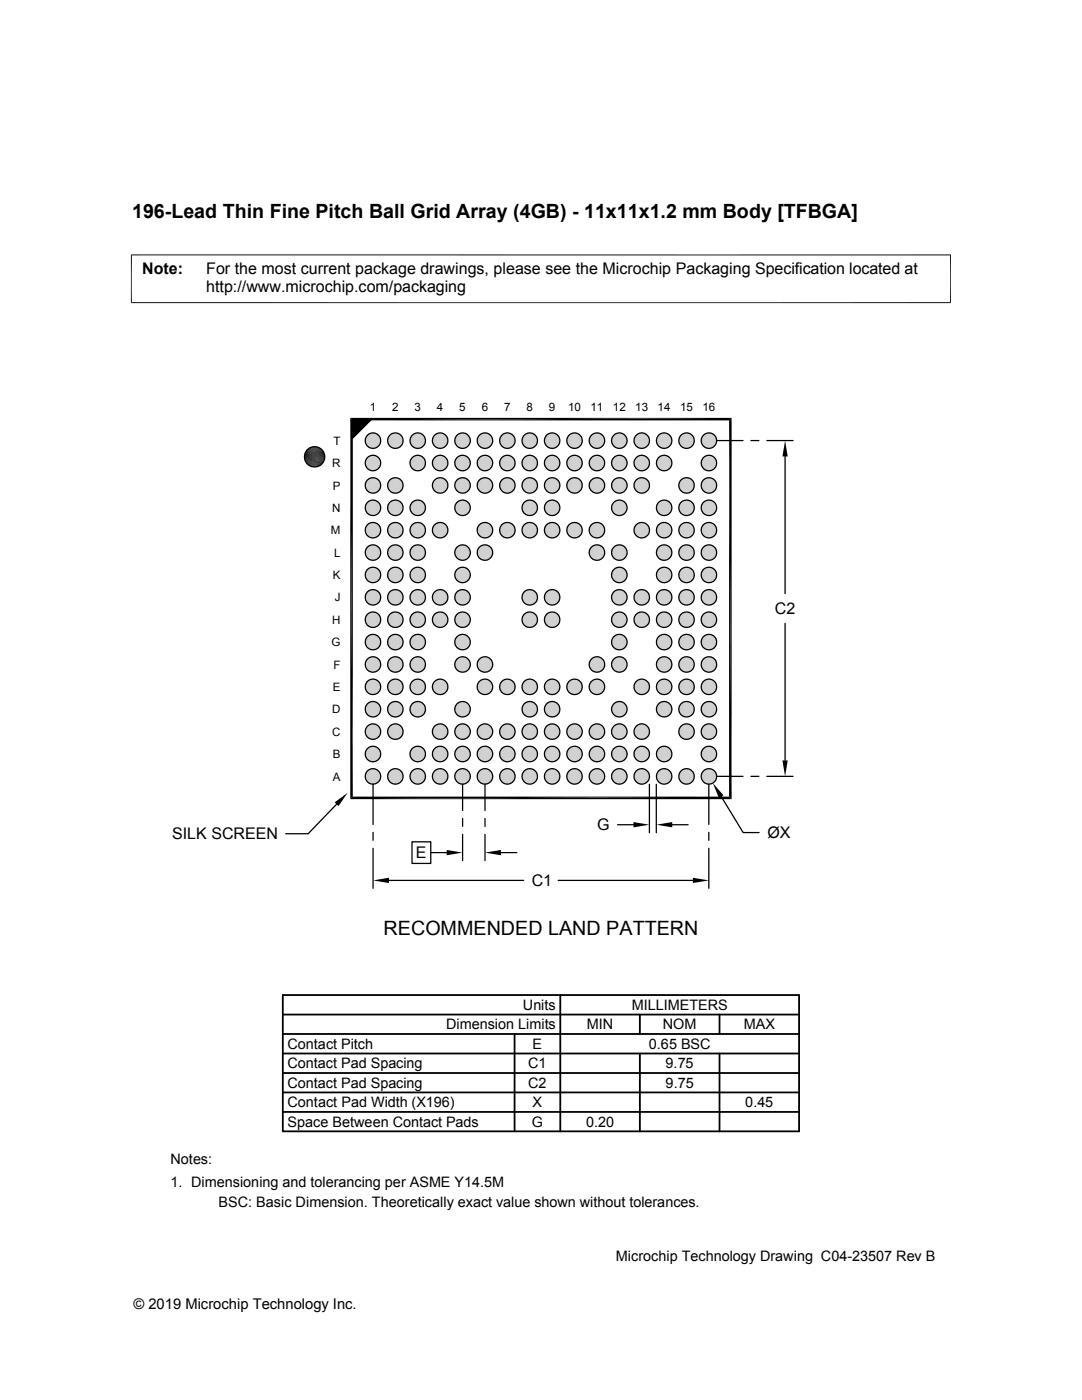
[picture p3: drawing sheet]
<svg xmlns="http://www.w3.org/2000/svg" width="216mm" height="279mm" viewBox="0 0 216 279" stroke-linecap="round" stroke-linejoin="round" font-family="sans-serif">
<defs><g id="words">
<g font-size="3.9">
<text x="26.4" y="43.5">196-Lead Thin Fine Pitch Ball Grid Array (4GB) - 11x11x1.2 mm Body [TFBGA]</text>
<text x="76.5" y="186.7">RECOMMENDED LAND PATTERN</text>
</g>
<g font-size="3.2">
<text x="28.4" y="54.6">Note:</text>
<text x="41.1" y="58.3">http://www.microchip.com/packaging</text>
<text x="41.1" y="54.6">For the most current package drawings, please see the Microchip Packaging Specification located at</text>
<text x="154.6" y="122.6">C2</text>
<text x="34.4" y="167.5">SILK SCREEN</text>
<text x="119.2" y="165.7">G</text>
<text x="153.1" y="167.3">ØX</text>
<text x="83" y="171.3">E</text>
<text x="106.1" y="176.8">C1</text>
</g>
<g font-size="2.9">
<text x="104.3" y="201.6">Units</text>
<text x="126" y="201.6">MILLIMETERS</text>
<text x="57.3" y="209.3">Contact Pitch</text>
<text x="89" y="205.4">Dimension Limits</text>
<text x="106.3" y="209.3">E</text>
<text x="117.1" y="205.4">MIN</text>
<text x="129.5" y="209.3">0.65 BSC</text>
<text x="132.3" y="205.4">NOM</text>
<text x="148.4" y="205.4">MAX</text>
<text x="57.3" y="213.2">Contact Pad Spacing</text>
<text x="105.4" y="213.2">C1</text>
<text x="132.8" y="213.2">9.75</text>
<text x="57.3" y="217.1">Contact Pad Spacing</text>
<text x="57.3" y="221">Contact Pad Width (X196)</text>
<text x="105.4" y="217.1">C2</text>
<text x="106.3" y="221">X</text>
<text x="132.8" y="217.1">9.75</text>
<text x="148.7" y="221">0.45</text>
<text x="57.3" y="224.9">Space Between Contact Pads</text>
<text x="106.1" y="224.9">G</text>
<text x="116.9" y="224.9">0.20</text>
<text x="34" y="232.3">Notes:</text>
<text x="34" y="236.9">1. Dimensioning and tolerancing per ASME Y14.5M</text>
<text x="43.6" y="241">BSC: Basic Dimension. Theoretically exact value shown without tolerances.</text>
<text x="122.9" y="251.7">Microchip Technology Drawing C04-23507 Rev B</text>
<text x="26.6" y="261.3">© 2019 Microchip Technology Inc.</text>
</g>
<g font-size="2.3">
<text x="73.8" y="82">1</text>
<text x="78.3" y="82">2</text>
<text x="82.7" y="82">3</text>
<text x="87.2" y="82">4</text>
<text x="91.7" y="82">5</text>
<text x="96.1" y="82">6</text>
<text x="100.6" y="82">7</text>
<text x="105.1" y="82">8</text>
<text x="109.5" y="82">9</text>
<text x="113.3" y="82">10</text>
<text x="117.8" y="82">11</text>
<text x="122.3" y="82">12</text>
<text x="126.8" y="82">13</text>
<text x="131.2" y="82">14</text>
<text x="135.7" y="82">15</text>
<text x="140.2" y="82">16</text>
<text x="66.5" y="88.8">T</text>
<text x="66.3" y="93.2">R</text>
<text x="66.4" y="97.7">P</text>
<text x="66" y="106.6">M</text>
<text x="66.3" y="102.2">N</text>
<text x="66.7" y="111.1">L</text>
<text x="66.4" y="115.6">K</text>
<text x="66.3" y="124.5">H</text>
<text x="66.8" y="120">J</text>
<text x="66.2" y="129">G</text>
<text x="66.4" y="137.9">E</text>
<text x="66.5" y="133.4">F</text>
<text x="66.3" y="142.4">D</text>
<text x="66.3" y="146.8">C</text>
<text x="66.4" y="155.8">A</text>
<text x="66.4" y="151.3">B</text>
</g>
</g></defs>
<g fill="#c0c0c0">
<path d="M74.2 86.4h.4z"/>
<path d="M78.7 86.4h.4z"/>
<path d="M83.1 86.4h.4z"/>
<path d="M87.6 86.4h.4z"/>
<path d="M92.1 86.4h.4z"/>
<path d="M96.5 86.4h.4z"/>
<path d="M101 86.4h.4z"/>
<path d="M105.5 86.4h.4z"/>
<path d="M110 86.4h.3z"/>
<path d="M114.4 86.4h.4z"/>
<path d="M118.9 86.4h.4z"/>
<path d="M123.4 86.4h.4z"/>
<path d="M127.8 86.4h.4z"/>
<path d="M132.3 86.4h.4z"/>
<path d="M136.8 86.4h.4z"/>
<path d="M141.2 86.4h.4z"/>
<path d="M141.1 86.4h.7z"/>
<path d="M141.2 86.4h.6z"/>
<path d="M136.7 86.4h.7z"/>
<path d="M136.8 86.4h.6z"/>
<path d="M132.2 86.4h.7z"/>
<path d="M132.3 86.4h.6z"/>
<path d="M127.7 86.4h.7z"/>
<path d="M127.8 86.4h.6z"/>
<path d="M123.3 86.4h.7z"/>
<path d="M123.4 86.4h.6z"/>
<path d="M118.8 86.4h.7z"/>
<path d="M118.9 86.4h.6z"/>
<path d="M114.3 86.4h.7z"/>
<path d="M114.4 86.4h.6z"/>
<path d="M109.8 86.4h.7z"/>
<path d="M110 86.4h.5z"/>
<path d="M105.4 86.4h.7z"/>
<path d="M105.5 86.4h.6z"/>
<path d="M100.9 86.4h.7z"/>
<path d="M101 86.4h.6z"/>
<path d="M96.4 86.4h.7z"/>
<path d="M96.5 86.4h.6z"/>
<path d="M92 86.4h.7z"/>
<path d="M92.1 86.4h.6z"/>
<path d="M87.5 86.4h.7z"/>
<path d="M87.6 86.4h.6z"/>
<path d="M83 86.4h.7z"/>
<path d="M83.1 86.4h.6z"/>
<path d="M78.5 86.4h.7z"/>
<path d="M78.7 86.4h.5z"/>
<path d="M74.1 86.4h.7z"/>
<path d="M74.2 86.4h.6z"/>
<path d="M140.9 86.5h1z"/>
<path d="M141.1 86.4l.8 .1z"/>
<path d="M136.5 86.5h1z"/>
<path d="M136.7 86.4l.8 .1z"/>
<path d="M132 86.5h1z"/>
<path d="M132.2 86.4l.8 .1z"/>
<path d="M127.6 86.5h.9z"/>
<path d="M127.7 86.4l.8 .1z"/>
<path d="M123.1 86.5h1z"/>
<path d="M123.3 86.4l.8 .1z"/>
<path d="M118.6 86.5h1z"/>
<path d="M118.8 86.4l.8 .1z"/>
<path d="M114.1 86.5h1z"/>
<path d="M114.3 86.4l.8 .1z"/>
<path d="M109.7 86.5h1z"/>
<path d="M109.8 86.4l.9 .1z"/>
<path d="M105.2 86.5h1z"/>
<path d="M105.4 86.4l.8 .1z"/>
<path d="M100.7 86.5h1z"/>
<path d="M100.9 86.4l.8 .1z"/>
<path d="M96.3 86.5h1z"/>
<path d="M96.4 86.4l.9 .1z"/>
<path d="M91.8 86.5h1z"/>
<path d="M92 86.4l.8 .1z"/>
<path d="M87.3 86.5h1z"/>
<path d="M87.5 86.4l.8 .1z"/>
<path d="M82.8 86.5h1z"/>
<path d="M83 86.4l.8 .1z"/>
<path d="M78.4 86.5h1z"/>
<path d="M78.5 86.4l.9 .1z"/>
<path d="M73.9 86.5h1z"/>
<path d="M74.1 86.4l.8 .1z"/>
<path d="M140.8 86.5h1.3z"/>
<path d="M140.9 86.5h1.2z"/>
<path d="M136.4 86.5h1.2z"/>
<path d="M136.5 86.5h1.1z"/>
<path d="M131.9 86.5h1.3z"/>
<path d="M132 86.5h1.2z"/>
<path d="M127.4 86.5h1.3z"/>
<path d="M127.6 86.5h1.1z"/>
<path d="M123 86.5h1.2z"/>
<path d="M123.1 86.5h1.1z"/>
<path d="M118.5 86.5h1.3z"/>
<path d="M118.6 86.5h1.2z"/>
<path d="M114 86.5h1.3z"/>
<path d="M114.1 86.5h1.2z"/>
<path d="M109.6 86.5h1.2z"/>
<path d="M109.7 86.5h1.1z"/>
<path d="M105.1 86.5h1.2z"/>
<path d="M105.2 86.5h1.1z"/>
<path d="M100.6 86.5h1.3z"/>
<path d="M100.7 86.5h1.2z"/>
<path d="M96.1 86.5h1.3z"/>
<path d="M96.3 86.5h1.1z"/>
<path d="M91.7 86.5h1.2z"/>
<path d="M91.8 86.5h1.1z"/>
<path d="M87.2 86.5h1.3z"/>
<path d="M87.3 86.5h1.2z"/>
<path d="M82.7 86.5h1.3z"/>
<path d="M82.8 86.5h1.2z"/>
<path d="M78.3 86.5h1.2z"/>
<path d="M78.4 86.5h1.1z"/>
<path d="M73.8 86.5h1.3z"/>
<path d="M73.9 86.5h1.2z"/>
<path d="M140.7 86.6h1.5z"/>
<path d="M140.8 86.5l1.4 .1z"/>
<path d="M136.2 86.6h1.6z"/>
<path d="M136.4 86.5l1.4 .1z"/>
<path d="M131.7 86.6h1.6z"/>
<path d="M131.9 86.5l1.4 .1z"/>
<path d="M127.3 86.6h1.5z"/>
<path d="M127.4 86.5l1.4 .1z"/>
<path d="M122.8 86.6h1.5z"/>
<path d="M123 86.5l1.3 .1z"/>
<path d="M118.3 86.6h1.6z"/>
<path d="M118.5 86.5l1.4 .1z"/>
<path d="M113.9 86.6h1.5z"/>
<path d="M114 86.5l1.4 .1z"/>
<path d="M109.4 86.6h1.5z"/>
<path d="M109.6 86.5l1.3 .1z"/>
<path d="M104.9 86.6h1.6z"/>
<path d="M105.1 86.5l1.4 .1z"/>
<path d="M100.5 86.6h1.5z"/>
<path d="M100.6 86.5l1.4 .1z"/>
<path d="M96 86.6h1.5z"/>
<path d="M96.1 86.5l1.4 .1z"/>
<path d="M91.5 86.6h1.5z"/>
<path d="M91.7 86.5l1.3 .1z"/>
<path d="M87.1 86.6h1.5z"/>
<path d="M87.2 86.5l1.4 .1z"/>
<path d="M82.6 86.6h1.5z"/>
<path d="M82.7 86.5l1.4 .1z"/>
<path d="M78.1 86.6h1.6z"/>
<path d="M78.3 86.5l1.4 .1z"/>
<path d="M73.6 86.6h1.6z"/>
<path d="M73.8 86.5l1.4 .1z"/>
<path d="M140.6 86.7h1.8z"/>
<path d="M140.7 86.6l1.7 .1z"/>
<path d="M136.1 86.7h1.8z"/>
<path d="M136.2 86.6l1.7 .1z"/>
<path d="M131.6 86.7h1.8z"/>
<path d="M131.7 86.6l1.7 .1z"/>
<path d="M127.2 86.7h1.7z"/>
<path d="M127.3 86.6l1.6 .1z"/>
<path d="M122.7 86.7h1.8z"/>
<path d="M122.8 86.6l1.7 .1z"/>
<path d="M118.2 86.7h1.8z"/>
<path d="M118.3 86.6l1.7 .1z"/>
<path d="M113.7 86.7h1.8z"/>
<path d="M113.9 86.6l1.6 .1z"/>
<path d="M109.3 86.7h1.8z"/>
<path d="M109.4 86.6l1.7 .1z"/>
<path d="M104.8 86.7h1.8z"/>
<path d="M104.9 86.6l1.7 .1z"/>
<path d="M100.4 86.7h1.7z"/>
<path d="M100.5 86.6l1.6 .1z"/>
<path d="M95.9 86.7h1.8z"/>
<path d="M96 86.6l1.7 .1z"/>
<path d="M91.4 86.7h1.8z"/>
<path d="M91.5 86.6l1.7 .1z"/>
<path d="M86.9 86.7h1.8z"/>
<path d="M87.1 86.6l1.6 .1z"/>
<path d="M82.5 86.7h1.8z"/>
<path d="M82.6 86.6l1.7 .1z"/>
<path d="M78 86.7h1.8z"/>
<path d="M78.1 86.6l1.7 .1z"/>
<path d="M73.5 86.7h1.8z"/>
<path d="M73.6 86.6l1.7 .1z"/>
</g>
<path d="M140.4 86.7h2.1" fill="none" stroke="#c0c0c0" stroke-width=".2"/>
<path d="M140.6 86.7l1.9 .1z" fill="#c0c0c0"/>
<path d="M136 86.7h2" fill="none" stroke="#c0c0c0" stroke-width=".2"/>
<path d="M136.1 86.7l1.9 .1z" fill="#c0c0c0"/>
<path d="M131.5 86.7h2" fill="none" stroke="#c0c0c0" stroke-width=".2"/>
<path d="M131.6 86.7l1.9 .1z" fill="#c0c0c0"/>
<path d="M127 86.7h2.1" fill="none" stroke="#c0c0c0" stroke-width=".2"/>
<path d="M127.2 86.7l1.9 .1z" fill="#c0c0c0"/>
<path d="M122.6 86.7h2" fill="none" stroke="#c0c0c0" stroke-width=".2"/>
<path d="M122.7 86.7l1.9 .1z" fill="#c0c0c0"/>
<path d="M118.1 86.7h2" fill="none" stroke="#c0c0c0" stroke-width=".2"/>
<path d="M118.2 86.7l1.9 .1z" fill="#c0c0c0"/>
<path d="M113.6 86.7h2.1" fill="none" stroke="#c0c0c0" stroke-width=".2"/>
<path d="M113.7 86.7l2 .1z" fill="#c0c0c0"/>
<path d="M109.2 86.7h2" fill="none" stroke="#c0c0c0" stroke-width=".2"/>
<path d="M109.3 86.7l1.9 .1z" fill="#c0c0c0"/>
<path d="M104.7 86.7h2" fill="none" stroke="#c0c0c0" stroke-width=".2"/>
<path d="M104.8 86.7l1.9 .1z" fill="#c0c0c0"/>
<path d="M100.2 86.7h2" fill="none" stroke="#c0c0c0" stroke-width=".2"/>
<path d="M100.4 86.7l1.8 .1z" fill="#c0c0c0"/>
<path d="M95.8 86.7h2" fill="none" stroke="#c0c0c0" stroke-width=".2"/>
<path d="M95.9 86.7l1.9 .1z" fill="#c0c0c0"/>
<path d="M91.3 86.7h2" fill="none" stroke="#c0c0c0" stroke-width=".2"/>
<path d="M91.4 86.7l1.9 .1z" fill="#c0c0c0"/>
<path d="M86.8 86.7h2" fill="none" stroke="#c0c0c0" stroke-width=".2"/>
<path d="M86.9 86.7l1.9 .1z" fill="#c0c0c0"/>
<path d="M82.3 86.7h2" fill="none" stroke="#c0c0c0" stroke-width=".2"/>
<path d="M82.5 86.7l1.8 .1z" fill="#c0c0c0"/>
<path d="M77.9 86.7h2" fill="none" stroke="#c0c0c0" stroke-width=".2"/>
<path d="M78 86.7l1.9 .1z" fill="#c0c0c0"/>
<path d="M73.4 86.7h2" fill="none" stroke="#c0c0c0" stroke-width=".2"/>
<path d="M73.5 86.7l1.9 .1z" fill="#c0c0c0"/>
<g fill="none" stroke="#c0c0c0" stroke-width=".2">
<path d="M72.9 87.7h3M72.9 87.9h3.1M72.9 88h3.1M72.9 88.2h3M72.9 87.6h3M72.9 88.3h3M72.9 88.4h3M72.9 87.4h3M73 87.3h2.9M73 88.6h2.9M73 88.7h2.8M73 87.2h2.8"/>
<path d="M73.1 87h2.6M73.1 88.8h2.6M73.2 89h2.4M73.2 86.9h2.4M73.3 89.1h2.2M73.3 86.8h2.2M77.3 87.7h3.1M77.3 87.9h3.1M77.3 88h3.1M77.3 88.2h3.1M77.4 87.6h3M77.4 88.3h3"/>
<path d="M77.4 87.4h3M77.4 88.4h3M77.4 88.6h2.9M77.4 87.3h2.9M77.5 88.7h2.8M77.5 87.2h2.8M77.6 87h2.6M77.6 88.8h2.6M77.7 89h2.4M77.7 86.9h2.4M77.8 89.1h2.2M77.8 86.8h2.2"/>
<path d="M81.8 87.9h3.1M81.8 88h3.1M81.8 88.2h3.1M81.8 87.7h3.1M81.9 87.6h3M81.9 88.3h3M81.9 87.4h2.9M81.9 88.4h2.9M81.9 88.6h2.9M81.9 87.3h2.9M82 87.2h2.7M82 88.7h2.7"/>
<path d="M82.1 88.8h2.6M82.1 87h2.6M82.1 89h2.5M82.1 86.9h2.5M82.3 86.8h2.2M82.3 89.1h2.2M86.3 87.7h3.1M86.3 87.9h3.1M86.3 88h3.1M86.3 88.2h3.1M86.3 88.3h3M86.3 87.6h3"/>
<path d="M86.3 87.4h3M86.3 88.4h3M86.4 87.3h2.9M86.4 88.6h2.9M86.4 88.7h2.8M86.4 87.2h2.8M86.5 88.8h2.6M86.5 87h2.6M86.6 89h2.4M86.6 86.9h2.4M86.7 86.8h2.2M86.7 89.1h2.2"/>
<path d="M90.8 87.7h3M90.8 87.9h3.1M90.8 88h3.1M90.8 88.2h3M90.8 87.6h3M90.8 88.3h3M90.8 87.4h3M90.8 88.4h3M90.9 88.6h2.8M90.9 87.3h2.8M90.9 87.2h2.8M90.9 88.7h2.8"/>
<path d="M91 87h2.6M91 88.8h2.6M91.1 89h2.4M91.1 86.9h2.4M91.2 86.8h2.2M91.2 89.1h2.2M95.2 87.7h3.1M95.2 87.9h3.1M95.2 88h3.1M95.2 88.2h3.1M95.2 87.6h3.1M95.2 88.3h3.1"/>
<path d="M95.3 87.4h2.9M95.3 88.4h2.9M95.3 88.6h2.9M95.3 87.3h2.9M95.4 87.2h2.7M95.4 88.7h2.7M95.5 87h2.6M95.5 88.8h2.6M95.5 89h2.5M95.5 86.9h2.5M95.7 86.8h2.2M95.7 89.1h2.2"/>
<path d="M99.7 87.7h3.1M99.7 87.9h3.1M99.7 88h3.1M99.7 88.2h3.1M99.7 87.6h3.1M99.7 88.3h3.1M99.8 87.4h2.9M99.8 88.4h2.9M99.8 87.3h2.9M99.8 88.6h2.9M99.9 88.7h2.7M99.9 87.2h2.7"/>
<path d="M99.9 87h2.6M99.9 88.8h2.6M100 86.9h2.4M100 89h2.4M100.1 89.1h2.3M100.1 86.8h2.3M104.2 87.7h3M104.2 87.9h3.1M104.2 88h3.1M104.2 88.2h3M104.2 87.6h3M104.2 88.3h3"/>
<path d="M104.2 87.4h3M104.2 88.4h3M104.3 87.3h2.8M104.3 88.6h2.8M104.3 88.7h2.8M104.3 87.2h2.8M104.4 87h2.6M104.4 88.8h2.6M104.5 86.9h2.4M104.5 89h2.4M104.6 89.1h2.2M104.6 86.8h2.2"/>
<path d="M108.6 87.7h3.1M108.6 87.9h3.1M108.6 88h3.1M108.6 88.2h3.1M108.7 87.6h3M108.7 88.3h3M108.7 87.4h3M108.7 88.4h3M108.8 87.3h2.8M108.8 88.6h2.8M108.8 88.7h2.7M108.8 87.2h2.7"/>
<path d="M108.9 87h2.6M108.9 88.8h2.6M109 86.9h2.4M109 89h2.4M109.1 89.1h2.2M109.1 86.8h2.2M113.1 87.9h3.1M113.1 88h3.1M113.1 88.2h3.1M113.1 87.7h3.1M113.1 87.6h3.1M113.1 88.3h3.1"/>
<path d="M113.2 87.4h2.9M113.2 88.4h2.9M113.2 87.3h2.9M113.2 88.6h2.9M113.3 87.2h2.7M113.3 88.7h2.7M113.3 88.8h2.7M113.3 87h2.7M113.4 86.9h2.4M113.4 89h2.4M113.5 86.8h2.3M113.5 89.1h2.3"/>
<path d="M117.6 87.7h3M117.6 87.9h3M117.6 88h3M117.6 88.2h3M117.6 88.3h3M117.6 87.6h3M117.6 87.4h3M117.6 88.4h3M117.7 87.3h2.8M117.7 88.6h2.8M117.7 87.2h2.8M117.7 88.7h2.8"/>
<path d="M117.8 88.8h2.6M117.8 87h2.6M117.9 86.9h2.4M117.9 89h2.4M118 86.8h2.2M118 89.1h2.2M122 87.7h3.1M122 87.9h3.1M122 88h3.1M122 88.2h3.1M122.1 87.6h3M122.1 88.3h3"/>
<path d="M122.1 88.4h3M122.1 87.4h3M122.2 87.3h2.8M122.2 88.6h2.8M122.2 87.2h2.7M122.2 88.7h2.7M122.3 87h2.6M122.3 88.8h2.6M122.4 89h2.4M122.4 86.9h2.4M122.5 86.8h2.2M122.5 89.1h2.2"/>
<path d="M126.5 87.7h3.1M126.5 87.9h3.1M126.5 88h3.1M126.5 88.2h3.1M126.5 87.6h3.1M126.5 88.3h3.1M126.6 88.4h2.9M126.6 87.4h2.9M126.6 87.3h2.9M126.6 88.6h2.9M126.7 87.2h2.7M126.7 88.7h2.7"/>
<path d="M126.8 87h2.5M126.8 88.8h2.5M126.8 89h2.5M126.8 86.9h2.5M126.9 86.8h2.3M126.9 89.1h2.3M131 87.7h3M131 87.9h3.1M131 88h3.1M131 88.2h3M131 87.6h3M131 88.3h3"/>
<path d="M131 87.4h3M131 88.4h3M131.1 88.6h2.9M131.1 87.3h2.9M131.1 87.2h2.8M131.1 88.7h2.8M131.2 87h2.6M131.2 88.8h2.6M131.3 89h2.4M131.3 86.9h2.4M131.4 86.8h2.2M131.4 89.1h2.2"/>
<path d="M135.4 87.7h3.1M135.4 87.9h3.1M135.4 88h3.1M135.4 88.2h3.1M135.5 87.6h3M135.5 88.3h3M135.5 87.4h3M135.5 88.4h3M135.6 88.6h2.8M135.6 87.3h2.8M135.6 87.2h2.8M135.6 88.7h2.8"/>
<path d="M135.7 87h2.6M135.7 88.8h2.6M135.8 89h2.4M135.8 86.9h2.4M135.9 86.8h2.2M135.9 89.1h2.2M139.9 87.7h3.1M139.9 87.9h3.1M139.9 88h3.1M139.9 88.2h3.1M140 87.6h3M140 88.3h3"/>
<path d="M140 87.4h2.9M140 88.4h2.9M140 87.3h2.9M140 88.6h2.9M140.1 88.7h2.7M140.1 87.2h2.7M140.2 87h2.6M140.2 88.8h2.6M140.3 86.9h2.4M140.3 89h2.4M140.4 89.1h2.2M140.4 86.8h2.2"/>
</g>
<path d="M140.4 89.1l2 .1z" fill="#c0c0c0"/>
<path d="M140.4 89.2h2.1" fill="none" stroke="#c0c0c0" stroke-width=".2"/>
<path d="M136 89.1l1.9 .1z" fill="#c0c0c0"/>
<path d="M136 89.2h2" fill="none" stroke="#c0c0c0" stroke-width=".2"/>
<path d="M131.5 89.1l1.9 .1z" fill="#c0c0c0"/>
<path d="M131.5 89.2h2" fill="none" stroke="#c0c0c0" stroke-width=".2"/>
<path d="M127 89.1l1.9 .1z" fill="#c0c0c0"/>
<path d="M127 89.2h2.1" fill="none" stroke="#c0c0c0" stroke-width=".2"/>
<path d="M122.6 89.1l1.9 .1z" fill="#c0c0c0"/>
<path d="M122.6 89.2h2" fill="none" stroke="#c0c0c0" stroke-width=".2"/>
<path d="M118.1 89.1l1.9 .1z" fill="#c0c0c0"/>
<path d="M118.1 89.2h2" fill="none" stroke="#c0c0c0" stroke-width=".2"/>
<path d="M113.6 89.1l1.9 .1z" fill="#c0c0c0"/>
<path d="M113.6 89.2h2.1" fill="none" stroke="#c0c0c0" stroke-width=".2"/>
<path d="M109.2 89.1l1.9 .1z" fill="#c0c0c0"/>
<path d="M109.2 89.2h2" fill="none" stroke="#c0c0c0" stroke-width=".2"/>
<path d="M104.7 89.1l1.9 .1z" fill="#c0c0c0"/>
<path d="M104.7 89.2h2" fill="none" stroke="#c0c0c0" stroke-width=".2"/>
<path d="M100.2 89.1l1.9 .1z" fill="#c0c0c0"/>
<path d="M100.2 89.2h2" fill="none" stroke="#c0c0c0" stroke-width=".2"/>
<path d="M95.8 89.1l1.9 .1z" fill="#c0c0c0"/>
<path d="M95.8 89.2h2" fill="none" stroke="#c0c0c0" stroke-width=".2"/>
<path d="M91.3 89.1l1.9 .1z" fill="#c0c0c0"/>
<path d="M91.3 89.2h2" fill="none" stroke="#c0c0c0" stroke-width=".2"/>
<path d="M86.8 89.1l1.9 .1z" fill="#c0c0c0"/>
<path d="M86.8 89.2h2" fill="none" stroke="#c0c0c0" stroke-width=".2"/>
<path d="M82.3 89.1l2 .1z" fill="#c0c0c0"/>
<path d="M82.3 89.2h2" fill="none" stroke="#c0c0c0" stroke-width=".2"/>
<path d="M77.9 89.1l1.9 .1z" fill="#c0c0c0"/>
<path d="M77.9 89.2h2" fill="none" stroke="#c0c0c0" stroke-width=".2"/>
<path d="M73.4 89.1l1.9 .1z" fill="#c0c0c0"/>
<path d="M73.4 89.2h2" fill="none" stroke="#c0c0c0" stroke-width=".2"/>
<g fill="#c0c0c0">
<path d="M140.6 89.2l1.6 .1z"/>
<path d="M140.6 89.2h1.8z"/>
<path d="M136.1 89.2l1.7 .1z"/>
<path d="M136.1 89.2h1.8z"/>
<path d="M131.6 89.2l1.7 .1z"/>
<path d="M131.6 89.2h1.8z"/>
<path d="M127.2 89.2l1.6 .1z"/>
<path d="M127.2 89.2h1.7z"/>
<path d="M122.7 89.2l1.6 .1z"/>
<path d="M122.7 89.2h1.8z"/>
<path d="M118.2 89.2l1.7 .1z"/>
<path d="M118.2 89.2h1.8z"/>
<path d="M113.7 89.2l1.7 .1z"/>
<path d="M113.7 89.2h1.8z"/>
<path d="M109.3 89.2l1.6 .1z"/>
<path d="M109.3 89.2h1.8z"/>
<path d="M104.8 89.2l1.7 .1z"/>
<path d="M104.8 89.2h1.8z"/>
<path d="M100.4 89.2l1.6 .1z"/>
<path d="M100.4 89.2h1.7z"/>
<path d="M95.9 89.2l1.6 .1z"/>
<path d="M95.9 89.2h1.8z"/>
<path d="M91.4 89.2l1.6 .1z"/>
<path d="M91.4 89.2h1.8z"/>
<path d="M86.9 89.2l1.7 .1z"/>
<path d="M86.9 89.2h1.8z"/>
<path d="M82.5 89.2l1.6 .1z"/>
<path d="M82.5 89.2h1.8z"/>
<path d="M78 89.2l1.7 .1z"/>
<path d="M78 89.2h1.8z"/>
<path d="M73.5 89.2l1.7 .1z"/>
<path d="M73.5 89.2h1.8z"/>
<path d="M140.7 89.3h1.4z"/>
<path d="M140.7 89.3h1.5z"/>
<path d="M136.2 89.3h1.4z"/>
<path d="M136.2 89.3h1.6z"/>
<path d="M131.7 89.3h1.5z"/>
<path d="M131.7 89.3h1.6z"/>
<path d="M127.3 89.3h1.4z"/>
<path d="M127.3 89.3h1.5z"/>
<path d="M122.8 89.3h1.4z"/>
<path d="M122.8 89.3h1.5z"/>
<path d="M118.3 89.3h1.5z"/>
<path d="M118.3 89.3h1.6z"/>
<path d="M113.9 89.3h1.4z"/>
<path d="M113.9 89.3h1.5z"/>
<path d="M109.4 89.3h1.4z"/>
<path d="M109.4 89.3h1.5z"/>
<path d="M104.9 89.3h1.4z"/>
<path d="M104.9 89.3h1.6z"/>
<path d="M100.5 89.3h1.4z"/>
<path d="M100.5 89.3h1.5z"/>
<path d="M96 89.3h1.4z"/>
<path d="M96 89.3h1.5z"/>
<path d="M91.5 89.3h1.4z"/>
<path d="M91.5 89.3h1.5z"/>
<path d="M87.1 89.3h1.4z"/>
<path d="M87.1 89.3h1.5z"/>
<path d="M82.6 89.3h1.4z"/>
<path d="M82.6 89.3h1.5z"/>
<path d="M78.1 89.3h1.4z"/>
<path d="M78.1 89.3h1.6z"/>
<path d="M73.6 89.3h1.5z"/>
<path d="M73.6 89.3h1.6z"/>
<path d="M140.8 89.3l1.1 .1z"/>
<path d="M140.8 89.3h1.3z"/>
<path d="M136.4 89.3l1.1 .1z"/>
<path d="M136.4 89.3h1.2z"/>
<path d="M131.9 89.3l1.1 .1z"/>
<path d="M131.9 89.3h1.3z"/>
<path d="M127.4 89.3l1.1 .1z"/>
<path d="M127.4 89.3h1.3z"/>
<path d="M123 89.3l1.1 .1z"/>
<path d="M123 89.3h1.2z"/>
<path d="M118.5 89.3l1.1 .1z"/>
<path d="M118.5 89.3h1.3z"/>
<path d="M114 89.3l1.1 .1z"/>
<path d="M114 89.3h1.3z"/>
<path d="M109.6 89.3l1.1 .1z"/>
<path d="M109.6 89.3h1.2z"/>
<path d="M105.1 89.3l1.1 .1z"/>
<path d="M105.1 89.3h1.2z"/>
<path d="M100.6 89.3l1.1 .1z"/>
<path d="M100.6 89.3h1.3z"/>
<path d="M96.1 89.3l1.2 .1z"/>
<path d="M96.1 89.3h1.3z"/>
<path d="M91.7 89.3l1.1 .1z"/>
<path d="M91.7 89.3h1.2z"/>
<path d="M87.2 89.3l1.1 .1z"/>
<path d="M87.2 89.3h1.3z"/>
<path d="M82.7 89.3l1.1 .1z"/>
<path d="M82.7 89.3h1.3z"/>
<path d="M78.3 89.3l1.1 .1z"/>
<path d="M78.3 89.3h1.2z"/>
<path d="M73.8 89.3l1.1 .1z"/>
<path d="M73.8 89.3h1.3z"/>
<path d="M140.9 89.4l.9 .1z"/>
<path d="M140.9 89.4h1z"/>
<path d="M136.5 89.4l.9 .1z"/>
<path d="M136.5 89.4h1z"/>
<path d="M132 89.4l.9 .1z"/>
<path d="M132 89.4h1z"/>
<path d="M127.6 89.4l.8 .1z"/>
<path d="M127.6 89.4h.9z"/>
<path d="M123.1 89.4l.9 .1z"/>
<path d="M123.1 89.4h1z"/>
<path d="M118.6 89.4l.9 .1z"/>
<path d="M118.6 89.4h1z"/>
<path d="M114.1 89.4l.9 .1z"/>
<path d="M114.1 89.4h1z"/>
<path d="M109.7 89.4l.8 .1z"/>
<path d="M109.7 89.4h1z"/>
<path d="M105.2 89.4l.9 .1z"/>
<path d="M105.2 89.4h1z"/>
<path d="M100.7 89.4l.9 .1z"/>
<path d="M100.7 89.4h1z"/>
<path d="M96.3 89.4l.8 .1z"/>
<path d="M96.3 89.4h1z"/>
<path d="M91.8 89.4l.9 .1z"/>
<path d="M91.8 89.4h1z"/>
<path d="M87.3 89.4l.9 .1z"/>
<path d="M87.3 89.4h1z"/>
<path d="M82.8 89.4l.9 .1z"/>
<path d="M82.8 89.4h1z"/>
<path d="M78.4 89.4l.8 .1z"/>
<path d="M78.4 89.4h1z"/>
<path d="M73.9 89.4l.9 .1z"/>
<path d="M73.9 89.4h1z"/>
<path d="M74.2 89.5h.4z"/>
<path d="M78.7 89.5h.4z"/>
<path d="M83.1 89.5h.4z"/>
<path d="M87.6 89.5h.4z"/>
<path d="M92.1 89.5h.4z"/>
<path d="M96.5 89.5h.4z"/>
<path d="M101 89.5h.4z"/>
<path d="M105.5 89.5h.4z"/>
<path d="M110 89.5h.3z"/>
<path d="M114.4 89.5h.4z"/>
<path d="M118.9 89.5h.4z"/>
<path d="M123.4 89.5h.4z"/>
<path d="M127.8 89.5h.4z"/>
<path d="M132.3 89.5h.4z"/>
<path d="M136.8 89.5h.4z"/>
<path d="M141.2 89.5h.4z"/>
<path d="M141.1 89.5h.5z"/>
<path d="M141.1 89.5h.7z"/>
<path d="M136.7 89.5h.5z"/>
<path d="M136.7 89.5h.7z"/>
<path d="M132.2 89.5h.5z"/>
<path d="M132.2 89.5h.7z"/>
<path d="M127.7 89.5h.5z"/>
<path d="M127.7 89.5h.7z"/>
<path d="M123.3 89.5h.5z"/>
<path d="M123.3 89.5h.7z"/>
<path d="M118.8 89.5h.5z"/>
<path d="M118.8 89.5h.7z"/>
<path d="M114.3 89.5h.5z"/>
<path d="M114.3 89.5h.7z"/>
<path d="M109.8 89.5h.5z"/>
<path d="M109.8 89.5h.7z"/>
<path d="M105.4 89.5h.5z"/>
<path d="M105.4 89.5h.7z"/>
<path d="M100.9 89.5h.5z"/>
<path d="M100.9 89.5h.7z"/>
<path d="M96.4 89.5h.5z"/>
<path d="M96.4 89.5h.7z"/>
<path d="M92 89.5h.5z"/>
<path d="M92 89.5h.7z"/>
<path d="M87.5 89.5h.5z"/>
<path d="M87.5 89.5h.7z"/>
<path d="M83 89.5h.5z"/>
<path d="M83 89.5h.7z"/>
<path d="M78.5 89.5h.6z"/>
<path d="M78.5 89.5h.7z"/>
<path d="M74.1 89.5h.5z"/>
<path d="M74.1 89.5h.7z"/>
<path d="M74.2 90.9h.4z"/>
<path d="M83.1 90.9h.4z"/>
<path d="M87.6 90.9h.4z"/>
<path d="M92.1 90.9h.4z"/>
<path d="M96.5 90.9h.4z"/>
<path d="M101 90.9h.4z"/>
<path d="M105.5 90.9h.4z"/>
<path d="M110 90.9h.3z"/>
<path d="M114.4 90.9h.4z"/>
<path d="M118.9 90.9h.4z"/>
<path d="M123.4 90.9h.4z"/>
<path d="M127.8 90.9h.4z"/>
<path d="M132.3 90.9h.4z"/>
<path d="M141.2 90.9h.4z"/>
<path d="M141.1 90.9h.7z"/>
<path d="M141.2 90.9h.6z"/>
<path d="M132.2 90.9h.7z"/>
<path d="M132.3 90.9h.6z"/>
<path d="M127.7 90.9h.7z"/>
<path d="M127.8 90.9h.6z"/>
<path d="M123.3 90.9h.7z"/>
<path d="M123.4 90.9h.6z"/>
<path d="M118.8 90.9h.7z"/>
<path d="M118.9 90.9h.6z"/>
<path d="M114.3 90.9h.7z"/>
<path d="M114.4 90.9h.6z"/>
<path d="M109.8 90.9h.7z"/>
<path d="M110 90.9h.5z"/>
<path d="M105.4 90.9h.7z"/>
<path d="M105.5 90.9h.6z"/>
<path d="M100.9 90.9h.7z"/>
<path d="M101 90.9h.6z"/>
<path d="M96.4 90.9h.7z"/>
<path d="M96.5 90.9h.6z"/>
<path d="M92 90.9h.7z"/>
<path d="M92.1 90.9h.6z"/>
<path d="M87.5 90.9h.7z"/>
<path d="M87.6 90.9h.6z"/>
<path d="M83 90.9h.7z"/>
<path d="M83.1 90.9h.6z"/>
<path d="M74.1 90.9h.7z"/>
<path d="M74.2 90.9h.6z"/>
<path d="M140.9 91h1z"/>
<path d="M141.1 90.9l.8 .1z"/>
<path d="M132 91h1z"/>
<path d="M132.2 90.9l.8 .1z"/>
<path d="M127.6 91h.9z"/>
<path d="M127.7 90.9l.8 .1z"/>
<path d="M123.1 91h1z"/>
<path d="M123.3 90.9l.8 .1z"/>
<path d="M118.6 91h1z"/>
<path d="M118.8 90.9l.8 .1z"/>
<path d="M114.1 91h1z"/>
<path d="M114.3 90.9l.8 .1z"/>
<path d="M109.7 91h1z"/>
<path d="M109.8 90.9l.9 .1z"/>
<path d="M105.2 91h1z"/>
<path d="M105.4 90.9l.8 .1z"/>
<path d="M100.7 91h1z"/>
<path d="M100.9 90.9l.8 .1z"/>
<path d="M96.3 91h1z"/>
<path d="M96.4 90.9l.9 .1z"/>
<path d="M91.8 91h1z"/>
<path d="M92 90.9l.8 .1z"/>
<path d="M87.3 91h1z"/>
<path d="M87.5 90.9l.8 .1z"/>
<path d="M82.8 91h1z"/>
<path d="M83 90.9l.8 .1z"/>
<path d="M73.9 91h1z"/>
<path d="M74.1 90.9l.8 .1z"/>
<path d="M140.8 91h1.3z"/>
<path d="M140.9 91h1.2z"/>
<path d="M131.9 91h1.3z"/>
<path d="M132 91h1.2z"/>
<path d="M127.4 91h1.3z"/>
<path d="M127.6 91h1.1z"/>
<path d="M123 91h1.2z"/>
<path d="M123.1 91h1.1z"/>
<path d="M118.5 91h1.3z"/>
<path d="M118.6 91h1.2z"/>
<path d="M114 91h1.3z"/>
<path d="M114.1 91h1.2z"/>
<path d="M109.6 91h1.2z"/>
<path d="M109.7 91h1.1z"/>
<path d="M105.1 91h1.2z"/>
<path d="M105.2 91h1.1z"/>
<path d="M100.6 91h1.3z"/>
<path d="M100.7 91h1.2z"/>
<path d="M96.1 91h1.3z"/>
<path d="M96.3 91h1.1z"/>
<path d="M91.7 91h1.2z"/>
<path d="M91.8 91h1.1z"/>
<path d="M87.2 91h1.3z"/>
<path d="M87.3 91h1.2z"/>
<path d="M82.7 91h1.3z"/>
<path d="M82.8 91h1.2z"/>
<path d="M73.8 91h1.3z"/>
<path d="M73.9 91h1.2z"/>
<path d="M140.7 91.1h1.5z"/>
<path d="M140.8 91l1.4 .1z"/>
<path d="M131.7 91.1h1.6z"/>
<path d="M131.9 91l1.4 .1z"/>
<path d="M127.3 91.1h1.5z"/>
<path d="M127.4 91l1.4 .1z"/>
<path d="M122.8 91.1h1.5z"/>
<path d="M123 91l1.3 .1z"/>
<path d="M118.3 91.1h1.6z"/>
<path d="M118.5 91l1.4 .1z"/>
<path d="M113.9 91.1h1.5z"/>
<path d="M114 91l1.4 .1z"/>
<path d="M109.4 91.1h1.5z"/>
<path d="M109.6 91l1.3 .1z"/>
<path d="M104.9 91.1h1.6z"/>
<path d="M105.1 91l1.4 .1z"/>
<path d="M100.5 91.1h1.5z"/>
<path d="M100.6 91l1.4 .1z"/>
<path d="M96 91.1h1.5z"/>
<path d="M96.1 91l1.4 .1z"/>
<path d="M91.5 91.1h1.5z"/>
<path d="M91.7 91l1.3 .1z"/>
<path d="M87.1 91.1h1.5z"/>
<path d="M87.2 91l1.4 .1z"/>
<path d="M82.6 91.1h1.5z"/>
<path d="M82.7 91l1.4 .1z"/>
<path d="M73.6 91.1h1.6z"/>
<path d="M73.8 91l1.4 .1z"/>
<path d="M140.6 91.1h1.8z"/>
<path d="M140.7 91.1h1.7z"/>
<path d="M131.6 91.1h1.8z"/>
<path d="M131.7 91.1h1.7z"/>
<path d="M127.2 91.1h1.7z"/>
<path d="M127.3 91.1h1.6z"/>
<path d="M122.7 91.1h1.8z"/>
<path d="M122.8 91.1h1.7z"/>
<path d="M118.2 91.1h1.8z"/>
<path d="M118.3 91.1h1.7z"/>
<path d="M113.7 91.1h1.8z"/>
<path d="M113.9 91.1h1.6z"/>
<path d="M109.3 91.1h1.8z"/>
<path d="M109.4 91.1h1.7z"/>
<path d="M104.8 91.1h1.8z"/>
<path d="M104.9 91.1h1.7z"/>
<path d="M100.4 91.1h1.7z"/>
<path d="M100.5 91.1h1.6z"/>
<path d="M95.9 91.1h1.8z"/>
<path d="M96 91.1h1.7z"/>
<path d="M91.4 91.1h1.8z"/>
<path d="M91.5 91.1h1.7z"/>
<path d="M86.9 91.1h1.8z"/>
<path d="M87.1 91.1h1.6z"/>
<path d="M82.5 91.1h1.8z"/>
<path d="M82.6 91.1h1.7z"/>
<path d="M73.5 91.1h1.8z"/>
<path d="M73.6 91.1h1.7z"/>
</g>
<path d="M140.4 91.2h2.1" fill="none" stroke="#c0c0c0" stroke-width=".2"/>
<path d="M140.6 91.1l1.9 .1z" fill="#c0c0c0"/>
<path d="M131.5 91.2h2" fill="none" stroke="#c0c0c0" stroke-width=".2"/>
<path d="M131.6 91.1l1.9 .1z" fill="#c0c0c0"/>
<path d="M127 91.2h2.1" fill="none" stroke="#c0c0c0" stroke-width=".2"/>
<path d="M127.2 91.1l1.9 .1z" fill="#c0c0c0"/>
<path d="M122.6 91.2h2" fill="none" stroke="#c0c0c0" stroke-width=".2"/>
<path d="M122.7 91.1l1.9 .1z" fill="#c0c0c0"/>
<path d="M118.1 91.2h2" fill="none" stroke="#c0c0c0" stroke-width=".2"/>
<path d="M118.2 91.1l1.9 .1z" fill="#c0c0c0"/>
<path d="M113.6 91.2h2.1" fill="none" stroke="#c0c0c0" stroke-width=".2"/>
<path d="M113.7 91.1l2 .1z" fill="#c0c0c0"/>
<path d="M109.2 91.2h2" fill="none" stroke="#c0c0c0" stroke-width=".2"/>
<path d="M109.3 91.1l1.9 .1z" fill="#c0c0c0"/>
<path d="M104.7 91.2h2" fill="none" stroke="#c0c0c0" stroke-width=".2"/>
<path d="M104.8 91.1l1.9 .1z" fill="#c0c0c0"/>
<path d="M100.2 91.2h2" fill="none" stroke="#c0c0c0" stroke-width=".2"/>
<path d="M100.4 91.1l1.8 .1z" fill="#c0c0c0"/>
<path d="M95.8 91.2h2" fill="none" stroke="#c0c0c0" stroke-width=".2"/>
<path d="M95.9 91.1l1.9 .1z" fill="#c0c0c0"/>
<path d="M91.3 91.2h2" fill="none" stroke="#c0c0c0" stroke-width=".2"/>
<path d="M91.4 91.1l1.9 .1z" fill="#c0c0c0"/>
<path d="M86.8 91.2h2" fill="none" stroke="#c0c0c0" stroke-width=".2"/>
<path d="M86.9 91.1l1.9 .1z" fill="#c0c0c0"/>
<path d="M82.3 91.2h2" fill="none" stroke="#c0c0c0" stroke-width=".2"/>
<path d="M82.5 91.1l1.8 .1z" fill="#c0c0c0"/>
<path d="M73.4 91.2h2" fill="none" stroke="#c0c0c0" stroke-width=".2"/>
<path d="M73.5 91.1l1.9 .1z" fill="#c0c0c0"/>
<g fill="none" stroke="#c0c0c0" stroke-width=".2">
<path d="M72.9 92.2h3M72.9 92.3h3.1M72.9 92.5h3.1M72.9 92.6h3M72.9 92h3M72.9 92.8h3M72.9 92.9h3M72.9 91.9h3M73 91.8h2.9M73 93h2.9M73 93.2h2.8M73 91.6h2.8"/>
<path d="M73.1 91.5h2.6M73.1 93.3h2.6M73.2 93.4h2.4M73.2 91.4h2.4M73.3 93.5h2.2M73.3 91.3h2.2M81.8 92.3h3.1M81.8 92.5h3.1M81.8 92.6h3.1M81.8 92.2h3.1M81.9 92h3M81.9 92.8h3"/>
<path d="M81.9 91.9h2.9M81.9 92.9h2.9M81.9 93h2.9M81.9 91.8h2.9M82 91.6h2.7M82 93.2h2.7M82.1 93.3h2.6M82.1 91.5h2.6M82.1 93.4h2.5M82.1 91.4h2.5M82.3 91.3h2.2M82.3 93.5h2.2"/>
<path d="M86.3 92.2h3.1M86.3 92.3h3.1M86.3 92.5h3.1M86.3 92.6h3.1M86.3 92.8h3M86.3 92h3M86.3 91.9h3M86.3 92.9h3M86.4 91.8h2.9M86.4 93h2.9M86.4 93.2h2.8M86.4 91.6h2.8"/>
<path d="M86.5 93.3h2.6M86.5 91.5h2.6M86.6 93.4h2.4M86.6 91.4h2.4M86.7 91.3h2.2M86.7 93.5h2.2M90.8 92.2h3M90.8 92.3h3.1M90.8 92.5h3.1M90.8 92.6h3M90.8 92h3M90.8 92.8h3"/>
<path d="M90.8 91.9h3M90.8 92.9h3M90.9 93h2.8M90.9 91.8h2.8M90.9 91.6h2.8M90.9 93.2h2.8M91 91.5h2.6M91 93.3h2.6M91.1 93.4h2.4M91.1 91.4h2.4M91.2 91.3h2.2M91.2 93.5h2.2"/>
<path d="M95.2 92.2h3.1M95.2 92.3h3.1M95.2 92.5h3.1M95.2 92.6h3.1M95.2 92h3.1M95.2 92.8h3.1M95.3 91.9h2.9M95.3 92.9h2.9M95.3 93h2.9M95.3 91.8h2.9M95.4 91.6h2.7M95.4 93.2h2.7"/>
<path d="M95.5 91.5h2.6M95.5 93.3h2.6M95.5 93.4h2.5M95.5 91.4h2.5M95.7 91.3h2.2M95.7 93.5h2.2M99.7 92.2h3.1M99.7 92.3h3.1M99.7 92.5h3.1M99.7 92.6h3.1M99.7 92h3.1M99.7 92.8h3.1"/>
<path d="M99.8 91.9h2.9M99.8 92.9h2.9M99.8 91.8h2.9M99.8 93h2.9M99.9 93.2h2.7M99.9 91.6h2.7M99.9 91.5h2.6M99.9 93.3h2.6M100 91.4h2.4M100 93.4h2.4M100.1 93.5h2.3M100.1 91.3h2.3"/>
<path d="M104.2 92.2h3M104.2 92.3h3.1M104.2 92.5h3.1M104.2 92.6h3M104.2 92h3M104.2 92.8h3M104.2 91.9h3M104.2 92.9h3M104.3 91.8h2.8M104.3 93h2.8M104.3 93.2h2.8M104.3 91.6h2.8"/>
<path d="M104.4 91.5h2.6M104.4 93.3h2.6M104.5 91.4h2.4M104.5 93.4h2.4M104.6 93.5h2.2M104.6 91.3h2.2M108.6 92.2h3.1M108.6 92.3h3.1M108.6 92.5h3.1M108.6 92.6h3.1M108.7 92h3M108.7 92.8h3"/>
<path d="M108.7 91.9h3M108.7 92.9h3M108.8 91.8h2.8M108.8 93h2.8M108.8 93.2h2.7M108.8 91.6h2.7M108.9 91.5h2.6M108.9 93.3h2.6M109 91.4h2.4M109 93.4h2.4M109.1 93.5h2.2M109.1 91.3h2.2"/>
<path d="M113.1 92.3h3.1M113.1 92.5h3.1M113.1 92.6h3.1M113.1 92.2h3.1M113.1 92h3.1M113.1 92.8h3.1M113.2 91.9h2.9M113.2 92.9h2.9M113.2 91.8h2.9M113.2 93h2.9M113.3 91.6h2.7M113.3 93.2h2.7"/>
<path d="M113.3 93.3h2.7M113.3 91.5h2.7M113.4 91.4h2.4M113.4 93.4h2.4M113.5 91.3h2.3M113.5 93.5h2.3M117.6 92.2h3M117.6 92.3h3M117.6 92.5h3M117.6 92.6h3M117.6 92.8h3M117.6 92h3"/>
<path d="M117.6 91.9h3M117.6 92.9h3M117.7 91.8h2.8M117.7 93h2.8M117.7 91.6h2.8M117.7 93.2h2.8M117.8 93.3h2.6M117.8 91.5h2.6M117.9 91.4h2.4M117.9 93.4h2.4M118 91.3h2.2M118 93.5h2.2"/>
<path d="M122 92.2h3.1M122 92.3h3.1M122 92.5h3.1M122 92.6h3.1M122.1 92h3M122.1 92.8h3M122.1 92.9h3M122.1 91.9h3M122.2 91.8h2.8M122.2 93h2.8M122.2 91.6h2.7M122.2 93.2h2.7"/>
<path d="M122.3 91.5h2.6M122.3 93.3h2.6M122.4 93.4h2.4M122.4 91.4h2.4M122.5 91.3h2.2M122.5 93.5h2.2M126.5 92.2h3.1M126.5 92.3h3.1M126.5 92.5h3.1M126.5 92.6h3.1M126.5 92h3.1M126.5 92.8h3.1"/>
<path d="M126.6 92.9h2.9M126.6 91.9h2.9M126.6 91.8h2.9M126.6 93h2.9M126.7 91.6h2.7M126.7 93.2h2.7M126.8 91.5h2.5M126.8 93.3h2.5M126.8 93.4h2.5M126.8 91.4h2.5M126.9 91.3h2.3M126.9 93.5h2.3"/>
<path d="M131 92.2h3M131 92.3h3.1M131 92.5h3.1M131 92.6h3M131 92h3M131 92.8h3M131 91.9h3M131 92.9h3M131.1 93h2.9M131.1 91.8h2.9M131.1 91.6h2.8M131.1 93.2h2.8"/>
<path d="M131.2 91.5h2.6M131.2 93.3h2.6M131.3 93.4h2.4M131.3 91.4h2.4M131.4 91.3h2.2M131.4 93.5h2.2M139.9 92.2h3.1M139.9 92.3h3.1M139.9 92.5h3.1M139.9 92.6h3.1M140 92h3M140 92.8h3"/>
<path d="M140 91.9h2.9M140 92.9h2.9M140 91.8h2.9M140 93h2.9M140.1 93.2h2.7M140.1 91.6h2.7M140.2 91.5h2.6M140.2 93.3h2.6M140.3 91.4h2.4M140.3 93.4h2.4M140.4 93.5h2.2M140.4 91.3h2.2"/>
</g>
<path d="M140.4 93.6l2 .1z" fill="#c0c0c0"/>
<path d="M140.4 93.6h2.1" fill="none" stroke="#c0c0c0" stroke-width=".2"/>
<path d="M131.5 93.6l1.9 .1z" fill="#c0c0c0"/>
<path d="M131.5 93.6h2" fill="none" stroke="#c0c0c0" stroke-width=".2"/>
<path d="M127 93.6l1.9 .1z" fill="#c0c0c0"/>
<path d="M127 93.6h2.1" fill="none" stroke="#c0c0c0" stroke-width=".2"/>
<path d="M122.6 93.6l1.9 .1z" fill="#c0c0c0"/>
<path d="M122.6 93.6h2" fill="none" stroke="#c0c0c0" stroke-width=".2"/>
<path d="M118.1 93.6l1.9 .1z" fill="#c0c0c0"/>
<path d="M118.1 93.6h2" fill="none" stroke="#c0c0c0" stroke-width=".2"/>
<path d="M113.6 93.6l1.9 .1z" fill="#c0c0c0"/>
<path d="M113.6 93.6h2.1" fill="none" stroke="#c0c0c0" stroke-width=".2"/>
<path d="M109.2 93.6l1.9 .1z" fill="#c0c0c0"/>
<path d="M109.2 93.6h2" fill="none" stroke="#c0c0c0" stroke-width=".2"/>
<path d="M104.7 93.6l1.9 .1z" fill="#c0c0c0"/>
<path d="M104.7 93.6h2" fill="none" stroke="#c0c0c0" stroke-width=".2"/>
<path d="M100.2 93.6l1.9 .1z" fill="#c0c0c0"/>
<path d="M100.2 93.6h2" fill="none" stroke="#c0c0c0" stroke-width=".2"/>
<path d="M95.8 93.6l1.9 .1z" fill="#c0c0c0"/>
<path d="M95.8 93.6h2" fill="none" stroke="#c0c0c0" stroke-width=".2"/>
<path d="M91.3 93.6l1.9 .1z" fill="#c0c0c0"/>
<path d="M91.3 93.6h2" fill="none" stroke="#c0c0c0" stroke-width=".2"/>
<path d="M86.8 93.6l1.9 .1z" fill="#c0c0c0"/>
<path d="M86.8 93.6h2" fill="none" stroke="#c0c0c0" stroke-width=".2"/>
<path d="M82.3 93.6l2 .1z" fill="#c0c0c0"/>
<path d="M82.3 93.6h2" fill="none" stroke="#c0c0c0" stroke-width=".2"/>
<path d="M73.4 93.6l1.9 .1z" fill="#c0c0c0"/>
<path d="M73.4 93.6h2" fill="none" stroke="#c0c0c0" stroke-width=".2"/>
<g fill="#c0c0c0">
<path d="M140.6 93.7h1.6z"/>
<path d="M140.6 93.7h1.8z"/>
<path d="M131.6 93.7h1.7z"/>
<path d="M131.6 93.7h1.8z"/>
<path d="M127.2 93.7h1.6z"/>
<path d="M127.2 93.7h1.7z"/>
<path d="M122.7 93.7h1.6z"/>
<path d="M122.7 93.7h1.8z"/>
<path d="M118.2 93.7h1.7z"/>
<path d="M118.2 93.7h1.8z"/>
<path d="M113.7 93.7h1.7z"/>
<path d="M113.7 93.7h1.8z"/>
<path d="M109.3 93.7h1.6z"/>
<path d="M109.3 93.7h1.8z"/>
<path d="M104.8 93.7h1.7z"/>
<path d="M104.8 93.7h1.8z"/>
<path d="M100.4 93.7h1.6z"/>
<path d="M100.4 93.7h1.7z"/>
<path d="M95.9 93.7h1.6z"/>
<path d="M95.9 93.7h1.8z"/>
<path d="M91.4 93.7h1.6z"/>
<path d="M91.4 93.7h1.8z"/>
<path d="M86.9 93.7h1.7z"/>
<path d="M86.9 93.7h1.8z"/>
<path d="M82.5 93.7h1.6z"/>
<path d="M82.5 93.7h1.8z"/>
<path d="M73.5 93.7h1.7z"/>
<path d="M73.5 93.7h1.8z"/>
<path d="M140.7 93.7l1.4 .1z"/>
<path d="M140.7 93.7h1.5z"/>
<path d="M131.7 93.7l1.5 .1z"/>
<path d="M131.7 93.7h1.6z"/>
<path d="M127.3 93.7l1.4 .1z"/>
<path d="M127.3 93.7h1.5z"/>
<path d="M122.8 93.7l1.4 .1z"/>
<path d="M122.8 93.7h1.5z"/>
<path d="M118.3 93.7l1.5 .1z"/>
<path d="M118.3 93.7h1.6z"/>
<path d="M113.9 93.7l1.4 .1z"/>
<path d="M113.9 93.7h1.5z"/>
<path d="M109.4 93.7l1.4 .1z"/>
<path d="M109.4 93.7h1.5z"/>
<path d="M104.9 93.7l1.4 .1z"/>
<path d="M104.9 93.7h1.6z"/>
<path d="M100.5 93.7l1.4 .1z"/>
<path d="M100.5 93.7h1.5z"/>
<path d="M96 93.7l1.4 .1z"/>
<path d="M96 93.7h1.5z"/>
<path d="M91.5 93.7l1.4 .1z"/>
<path d="M91.5 93.7h1.5z"/>
<path d="M87.1 93.7l1.4 .1z"/>
<path d="M87.1 93.7h1.5z"/>
<path d="M82.6 93.7l1.4 .1z"/>
<path d="M82.6 93.7h1.5z"/>
<path d="M73.6 93.7l1.5 .1z"/>
<path d="M73.6 93.7h1.6z"/>
<path d="M140.8 93.8l1.1 .1z"/>
<path d="M140.8 93.8h1.3z"/>
<path d="M131.9 93.8l1.1 .1z"/>
<path d="M131.9 93.8h1.3z"/>
<path d="M127.4 93.8l1.1 .1z"/>
<path d="M127.4 93.8h1.3z"/>
<path d="M123 93.8l1.1 .1z"/>
<path d="M123 93.8h1.2z"/>
<path d="M118.5 93.8l1.1 .1z"/>
<path d="M118.5 93.8h1.3z"/>
<path d="M114 93.8l1.1 .1z"/>
<path d="M114 93.8h1.3z"/>
<path d="M109.6 93.8l1.1 .1z"/>
<path d="M109.6 93.8h1.2z"/>
<path d="M105.1 93.8l1.1 .1z"/>
<path d="M105.1 93.8h1.2z"/>
<path d="M100.6 93.8l1.1 .1z"/>
<path d="M100.6 93.8h1.3z"/>
<path d="M96.1 93.8l1.2 .1z"/>
<path d="M96.1 93.8h1.3z"/>
<path d="M91.7 93.8l1.1 .1z"/>
<path d="M91.7 93.8h1.2z"/>
<path d="M87.2 93.8l1.1 .1z"/>
<path d="M87.2 93.8h1.3z"/>
<path d="M82.7 93.8l1.1 .1z"/>
<path d="M82.7 93.8h1.3z"/>
<path d="M73.8 93.8l1.1 .1z"/>
<path d="M73.8 93.8h1.3z"/>
<path d="M140.9 93.9h.9z"/>
<path d="M140.9 93.9h1z"/>
<path d="M132 93.9h.9z"/>
<path d="M132 93.9h1z"/>
<path d="M127.6 93.9h.8z"/>
<path d="M127.6 93.9h.9z"/>
<path d="M123.1 93.9h.9z"/>
<path d="M123.1 93.9h1z"/>
<path d="M118.6 93.9h.9z"/>
<path d="M118.6 93.9h1z"/>
<path d="M114.1 93.9h.9z"/>
<path d="M114.1 93.9h1z"/>
<path d="M109.7 93.9h.8z"/>
<path d="M109.7 93.9h1z"/>
<path d="M105.2 93.9h.9z"/>
<path d="M105.2 93.9h1z"/>
<path d="M100.7 93.9h.9z"/>
<path d="M100.7 93.9h1z"/>
<path d="M96.3 93.9h.8z"/>
<path d="M96.3 93.9h1z"/>
<path d="M91.8 93.9h.9z"/>
<path d="M91.8 93.9h1z"/>
<path d="M87.3 93.9h.9z"/>
<path d="M87.3 93.9h1z"/>
<path d="M82.8 93.9h.9z"/>
<path d="M82.8 93.9h1z"/>
<path d="M73.9 93.9h.9z"/>
<path d="M73.9 93.9h1z"/>
<path d="M74.2 93.9h.4z"/>
<path d="M83.1 93.9h.4z"/>
<path d="M87.6 93.9h.4z"/>
<path d="M92.1 93.9h.4z"/>
<path d="M96.5 93.9h.4z"/>
<path d="M101 93.9h.4z"/>
<path d="M105.5 93.9h.4z"/>
<path d="M110 93.9h.3z"/>
<path d="M114.4 93.9h.4z"/>
<path d="M118.9 93.9h.4z"/>
<path d="M123.4 93.9h.4z"/>
<path d="M127.8 93.9h.4z"/>
<path d="M132.3 93.9h.4z"/>
<path d="M141.2 93.9h.4z"/>
<path d="M141.1 93.9h.5z"/>
<path d="M141.1 93.9h.7z"/>
<path d="M132.2 93.9h.5z"/>
<path d="M132.2 93.9h.7z"/>
<path d="M127.7 93.9h.5z"/>
<path d="M127.7 93.9h.7z"/>
<path d="M123.3 93.9h.5z"/>
<path d="M123.3 93.9h.7z"/>
<path d="M118.8 93.9h.5z"/>
<path d="M118.8 93.9h.7z"/>
<path d="M114.3 93.9h.5z"/>
<path d="M114.3 93.9h.7z"/>
<path d="M109.8 93.9h.5z"/>
<path d="M109.8 93.9h.7z"/>
<path d="M105.4 93.9h.5z"/>
<path d="M105.4 93.9h.7z"/>
<path d="M100.9 93.9h.5z"/>
<path d="M100.9 93.9h.7z"/>
<path d="M96.4 93.9h.5z"/>
<path d="M96.4 93.9h.7z"/>
<path d="M92 93.9h.5z"/>
<path d="M92 93.9h.7z"/>
<path d="M87.5 93.9h.5z"/>
<path d="M87.5 93.9h.7z"/>
<path d="M83 93.9h.5z"/>
<path d="M83 93.9h.7z"/>
<path d="M74.1 93.9h.5z"/>
<path d="M74.1 93.9h.7z"/>
<path d="M74.2 95.3h.4z"/>
<path d="M78.7 95.3h.4z"/>
<path d="M87.6 95.3h.4z"/>
<path d="M92.1 95.3h.4z"/>
<path d="M96.5 95.3h.4z"/>
<path d="M101 95.3h.4z"/>
<path d="M105.5 95.3h.4z"/>
<path d="M110 95.3h.3z"/>
<path d="M114.4 95.3h.4z"/>
<path d="M118.9 95.3h.4z"/>
<path d="M123.4 95.3h.4z"/>
<path d="M127.8 95.3h.4z"/>
<path d="M136.8 95.3h.4z"/>
<path d="M141.2 95.3h.4z"/>
<path d="M141.1 95.4h.7z"/>
<path d="M141.2 95.3l.6 .1z"/>
<path d="M136.7 95.4h.7z"/>
<path d="M136.8 95.3l.6 .1z"/>
<path d="M127.7 95.4h.7z"/>
<path d="M127.8 95.3l.6 .1z"/>
<path d="M123.3 95.4h.7z"/>
<path d="M123.4 95.3l.6 .1z"/>
<path d="M118.8 95.4h.7z"/>
<path d="M118.9 95.3l.6 .1z"/>
<path d="M114.3 95.4h.7z"/>
<path d="M114.4 95.3l.6 .1z"/>
<path d="M109.8 95.4h.7z"/>
<path d="M110 95.3l.5 .1z"/>
<path d="M105.4 95.4h.7z"/>
<path d="M105.5 95.3l.6 .1z"/>
<path d="M100.9 95.4h.7z"/>
<path d="M101 95.3l.6 .1z"/>
<path d="M96.4 95.4h.7z"/>
<path d="M96.5 95.3l.6 .1z"/>
<path d="M92 95.4h.7z"/>
<path d="M92.1 95.3l.6 .1z"/>
<path d="M87.5 95.4h.7z"/>
<path d="M87.6 95.3l.6 .1z"/>
<path d="M78.5 95.4h.7z"/>
<path d="M78.7 95.3l.5 .1z"/>
<path d="M74.1 95.4h.7z"/>
<path d="M74.2 95.3l.6 .1z"/>
<path d="M140.9 95.4h1z"/>
<path d="M141.1 95.4h.8z"/>
<path d="M136.5 95.4h1z"/>
<path d="M136.7 95.4h.8z"/>
<path d="M127.6 95.4h.9z"/>
<path d="M127.7 95.4h.8z"/>
<path d="M123.1 95.4h1z"/>
<path d="M123.3 95.4h.8z"/>
<path d="M118.6 95.4h1z"/>
<path d="M118.8 95.4h.8z"/>
<path d="M114.1 95.4h1z"/>
<path d="M114.3 95.4h.8z"/>
<path d="M109.7 95.4h1z"/>
<path d="M109.8 95.4h.9z"/>
<path d="M105.2 95.4h1z"/>
<path d="M105.4 95.4h.8z"/>
<path d="M100.7 95.4h1z"/>
<path d="M100.9 95.4h.8z"/>
<path d="M96.3 95.4h1z"/>
<path d="M96.4 95.4h.9z"/>
<path d="M91.8 95.4h1z"/>
<path d="M92 95.4h.8z"/>
<path d="M87.3 95.4h1z"/>
<path d="M87.5 95.4h.8z"/>
<path d="M78.4 95.4h1z"/>
<path d="M78.5 95.4h.9z"/>
<path d="M73.9 95.4h1z"/>
<path d="M74.1 95.4h.8z"/>
<path d="M140.8 95.5h1.3z"/>
<path d="M140.9 95.4l1.2 .1z"/>
<path d="M136.4 95.5h1.2z"/>
<path d="M136.5 95.4l1.1 .1z"/>
<path d="M127.4 95.5h1.3z"/>
<path d="M127.6 95.4l1.1 .1z"/>
<path d="M123 95.5h1.2z"/>
<path d="M123.1 95.4l1.1 .1z"/>
<path d="M118.5 95.5h1.3z"/>
<path d="M118.6 95.4l1.2 .1z"/>
<path d="M114 95.5h1.3z"/>
<path d="M114.1 95.4l1.2 .1z"/>
<path d="M109.6 95.5h1.2z"/>
<path d="M109.7 95.4l1.1 .1z"/>
<path d="M105.1 95.5h1.2z"/>
<path d="M105.2 95.4l1.1 .1z"/>
<path d="M100.6 95.5h1.3z"/>
<path d="M100.7 95.4l1.2 .1z"/>
<path d="M96.1 95.5h1.3z"/>
<path d="M96.3 95.4l1.1 .1z"/>
<path d="M91.7 95.5h1.2z"/>
<path d="M91.8 95.4l1.1 .1z"/>
<path d="M87.2 95.5h1.3z"/>
<path d="M87.3 95.4l1.2 .1z"/>
<path d="M78.3 95.5h1.2z"/>
<path d="M78.4 95.4l1.1 .1z"/>
<path d="M73.8 95.5h1.3z"/>
<path d="M73.9 95.4l1.2 .1z"/>
<path d="M140.7 95.5h1.5z"/>
<path d="M140.8 95.5h1.4z"/>
<path d="M136.2 95.5h1.6z"/>
<path d="M136.4 95.5h1.4z"/>
<path d="M127.3 95.5h1.5z"/>
<path d="M127.4 95.5h1.4z"/>
<path d="M122.8 95.5h1.5z"/>
<path d="M123 95.5h1.3z"/>
<path d="M118.3 95.5h1.6z"/>
<path d="M118.5 95.5h1.4z"/>
<path d="M113.9 95.5h1.5z"/>
<path d="M114 95.5h1.4z"/>
<path d="M109.4 95.5h1.5z"/>
<path d="M109.6 95.5h1.3z"/>
<path d="M104.9 95.5h1.6z"/>
<path d="M105.1 95.5h1.4z"/>
<path d="M100.5 95.5h1.5z"/>
<path d="M100.6 95.5h1.4z"/>
<path d="M96 95.5h1.5z"/>
<path d="M96.1 95.5h1.4z"/>
<path d="M91.5 95.5h1.5z"/>
<path d="M91.7 95.5h1.3z"/>
<path d="M87.1 95.5h1.5z"/>
<path d="M87.2 95.5h1.4z"/>
<path d="M78.1 95.5h1.6z"/>
<path d="M78.3 95.5h1.4z"/>
<path d="M73.6 95.5h1.6z"/>
<path d="M73.8 95.5h1.4z"/>
<path d="M140.6 95.6h1.8z"/>
<path d="M140.7 95.5l1.7 .1z"/>
<path d="M136.1 95.6h1.8z"/>
<path d="M136.2 95.5l1.7 .1z"/>
<path d="M127.2 95.6h1.7z"/>
<path d="M127.3 95.5l1.6 .1z"/>
<path d="M122.7 95.6h1.8z"/>
<path d="M122.8 95.5l1.7 .1z"/>
<path d="M118.2 95.6h1.8z"/>
<path d="M118.3 95.5l1.7 .1z"/>
<path d="M113.7 95.6h1.8z"/>
<path d="M113.9 95.5l1.6 .1z"/>
<path d="M109.3 95.6h1.8z"/>
<path d="M109.4 95.5l1.7 .1z"/>
<path d="M104.8 95.6h1.8z"/>
<path d="M104.9 95.5l1.7 .1z"/>
<path d="M100.4 95.6h1.7z"/>
<path d="M100.5 95.5l1.6 .1z"/>
<path d="M95.9 95.6h1.8z"/>
<path d="M96 95.5l1.7 .1z"/>
<path d="M91.4 95.6h1.8z"/>
<path d="M91.5 95.5l1.7 .1z"/>
<path d="M86.9 95.6h1.8z"/>
<path d="M87.1 95.5l1.6 .1z"/>
<path d="M78 95.6h1.8z"/>
<path d="M78.1 95.5l1.7 .1z"/>
<path d="M73.5 95.6h1.8z"/>
<path d="M73.6 95.5l1.7 .1z"/>
</g>
<path d="M140.4 95.7h2.1" fill="none" stroke="#c0c0c0" stroke-width=".2"/>
<path d="M140.6 95.6h1.8l.1 .1z" fill="#c0c0c0"/>
<path d="M136 95.7h2" fill="none" stroke="#c0c0c0" stroke-width=".2"/>
<path d="M136.1 95.6l1.9 .1z" fill="#c0c0c0"/>
<path d="M127 95.7h2.1" fill="none" stroke="#c0c0c0" stroke-width=".2"/>
<path d="M127.2 95.6l1.9 .1z" fill="#c0c0c0"/>
<path d="M122.6 95.7h2" fill="none" stroke="#c0c0c0" stroke-width=".2"/>
<path d="M122.7 95.6l1.9 .1z" fill="#c0c0c0"/>
<path d="M118.1 95.7h2" fill="none" stroke="#c0c0c0" stroke-width=".2"/>
<path d="M118.2 95.6l1.9 .1z" fill="#c0c0c0"/>
<path d="M113.6 95.7h2.1" fill="none" stroke="#c0c0c0" stroke-width=".2"/>
<path d="M113.7 95.6h1.8l.2 .1z" fill="#c0c0c0"/>
<path d="M109.2 95.7h2" fill="none" stroke="#c0c0c0" stroke-width=".2"/>
<path d="M109.3 95.6l1.9 .1z" fill="#c0c0c0"/>
<path d="M104.7 95.7h2" fill="none" stroke="#c0c0c0" stroke-width=".2"/>
<path d="M104.8 95.6l1.9 .1z" fill="#c0c0c0"/>
<path d="M100.2 95.7h2" fill="none" stroke="#c0c0c0" stroke-width=".2"/>
<path d="M100.4 95.6l1.8 .1z" fill="#c0c0c0"/>
<path d="M95.8 95.7h2" fill="none" stroke="#c0c0c0" stroke-width=".2"/>
<path d="M95.9 95.6l1.9 .1z" fill="#c0c0c0"/>
<path d="M91.3 95.7h2" fill="none" stroke="#c0c0c0" stroke-width=".2"/>
<path d="M91.4 95.6l1.9 .1z" fill="#c0c0c0"/>
<path d="M86.8 95.7h2" fill="none" stroke="#c0c0c0" stroke-width=".2"/>
<path d="M86.9 95.6h1.8l.1 .1z" fill="#c0c0c0"/>
<path d="M77.9 95.7h2" fill="none" stroke="#c0c0c0" stroke-width=".2"/>
<path d="M78 95.6l1.9 .1z" fill="#c0c0c0"/>
<path d="M73.4 95.7h2" fill="none" stroke="#c0c0c0" stroke-width=".2"/>
<path d="M73.5 95.6l1.9 .1z" fill="#c0c0c0"/>
<g fill="none" stroke="#c0c0c0" stroke-width=".2">
<path d="M72.9 96.7h3M72.9 96.8h3.1M72.9 97h3.1M72.9 97.1h3M72.9 96.5h3M72.9 97.2h3M72.9 97.4h3M72.9 96.4h3M73 96.2h2.9M73 97.5h2.9M73 97.6h2.8M73 96.1h2.8"/>
<path d="M73.1 96h2.6M73.1 97.8h2.6M73.2 97.9h2.4M73.2 95.9h2.4M73.3 98h2.2M73.3 95.8h2.2M77.3 96.7h3.1M77.3 96.8h3.1M77.3 97h3.1M77.3 97.1h3.1M77.4 96.5h3M77.4 97.2h3"/>
<path d="M77.4 96.4h3M77.4 97.4h3M77.4 97.5h2.9M77.4 96.2h2.9M77.5 97.6h2.8M77.5 96.1h2.8M77.6 96h2.6M77.6 97.8h2.6M77.7 97.9h2.4M77.7 95.9h2.4M77.8 98h2.2M77.8 95.8h2.2"/>
<path d="M86.3 96.7h3.1M86.3 96.8h3.1M86.3 97h3.1M86.3 97.1h3.1M86.3 97.2h3M86.3 96.5h3M86.3 96.4h3M86.3 97.4h3M86.4 96.2h2.9M86.4 97.5h2.9M86.4 97.6h2.8M86.4 96.1h2.8"/>
<path d="M86.5 97.8h2.6M86.5 96h2.6M86.6 97.9h2.4M86.6 95.9h2.4M86.7 95.8h2.2M86.7 98h2.2M90.8 96.7h3M90.8 96.8h3.1M90.8 97h3.1M90.8 97.1h3M90.8 96.5h3M90.8 97.2h3"/>
<path d="M90.8 96.4h3M90.8 97.4h3M90.9 97.5h2.8M90.9 96.2h2.8M90.9 96.1h2.8M90.9 97.6h2.8M91 96h2.6M91 97.8h2.6M91.1 97.9h2.4M91.1 95.9h2.4M91.2 95.8h2.2M91.2 98h2.2"/>
<path d="M95.2 96.7h3.1M95.2 96.8h3.1M95.2 97h3.1M95.2 97.1h3.1M95.2 96.5h3.1M95.2 97.2h3.1M95.3 96.4h2.9M95.3 97.4h2.9M95.3 97.5h2.9M95.3 96.2h2.9M95.4 96.1h2.7M95.4 97.6h2.7"/>
<path d="M95.5 96h2.6M95.5 97.8h2.6M95.5 97.9h2.5M95.5 95.9h2.5M95.7 95.8h2.2M95.7 98h2.2M99.7 96.7h3.1M99.7 96.8h3.1M99.7 97h3.1M99.7 97.1h3.1M99.7 96.5h3.1M99.7 97.2h3.1"/>
<path d="M99.8 96.4h2.9M99.8 97.4h2.9M99.8 96.2h2.9M99.8 97.5h2.9M99.9 97.6h2.7M99.9 96.1h2.7M99.9 96h2.6M99.9 97.8h2.6M100 95.9h2.4M100 97.9h2.4M100.1 98h2.3M100.1 95.8h2.3"/>
<path d="M104.2 96.7h3M104.2 96.8h3.1M104.2 97h3.1M104.2 97.1h3M104.2 96.5h3M104.2 97.2h3M104.2 96.4h3M104.2 97.4h3M104.3 96.2h2.8M104.3 97.5h2.8M104.3 97.6h2.8M104.3 96.1h2.8"/>
<path d="M104.4 96h2.6M104.4 97.8h2.6M104.5 95.9h2.4M104.5 97.9h2.4M104.6 98h2.2M104.6 95.8h2.2M108.6 96.7h3.1M108.6 96.8h3.1M108.6 97h3.1M108.6 97.1h3.1M108.7 96.5h3M108.7 97.2h3"/>
<path d="M108.7 96.4h3M108.7 97.4h3M108.8 96.2h2.8M108.8 97.5h2.8M108.8 97.6h2.7M108.8 96.1h2.7M108.9 96h2.6M108.9 97.8h2.6M109 95.9h2.4M109 97.9h2.4M109.1 98h2.2M109.1 95.8h2.2"/>
<path d="M113.1 96.8h3.1M113.1 97h3.1M113.1 97.1h3.1M113.1 96.7h3.1M113.1 96.5h3.1M113.1 97.2h3.1M113.2 96.4h2.9M113.2 97.4h2.9M113.2 96.2h2.9M113.2 97.5h2.9M113.3 96.1h2.7M113.3 97.6h2.7"/>
<path d="M113.3 97.8h2.7M113.3 96h2.7M113.4 95.9h2.4M113.4 97.9h2.4M113.5 95.8h2.3M113.5 98h2.3M117.6 96.7h3M117.6 96.8h3M117.6 97h3M117.6 97.1h3M117.6 97.2h3M117.6 96.5h3"/>
<path d="M117.6 96.4h3M117.6 97.4h3M117.7 96.2h2.8M117.7 97.5h2.8M117.7 96.1h2.8M117.7 97.6h2.8M117.8 97.8h2.6M117.8 96h2.6M117.9 95.9h2.4M117.9 97.9h2.4M118 95.8h2.2M118 98h2.2"/>
<path d="M122 96.7h3.1M122 96.8h3.1M122 97h3.1M122 97.1h3.1M122.1 96.5h3M122.1 97.2h3M122.1 97.4h3M122.1 96.4h3M122.2 96.2h2.8M122.2 97.5h2.8M122.2 96.1h2.7M122.2 97.6h2.7"/>
<path d="M122.3 96h2.6M122.3 97.8h2.6M122.4 97.9h2.4M122.4 95.9h2.4M122.5 95.8h2.2M122.5 98h2.2M126.5 96.7h3.1M126.5 96.8h3.1M126.5 97h3.1M126.5 97.1h3.1M126.5 96.5h3.1M126.5 97.2h3.1"/>
<path d="M126.6 97.4h2.9M126.6 96.4h2.9M126.6 96.2h2.9M126.6 97.5h2.9M126.7 96.1h2.7M126.7 97.6h2.7M126.8 96h2.5M126.8 97.8h2.5M126.8 97.9h2.5M126.8 95.9h2.5M126.9 95.8h2.3M126.9 98h2.3"/>
<path d="M135.4 96.7h3.1M135.4 96.8h3.1M135.4 97h3.1M135.4 97.1h3.1M135.5 96.5h3M135.5 97.2h3M135.5 96.4h3M135.5 97.4h3M135.6 97.5h2.8M135.6 96.2h2.8M135.6 96.1h2.8M135.6 97.6h2.8"/>
<path d="M135.7 96h2.6M135.7 97.8h2.6M135.8 97.9h2.4M135.8 95.9h2.4M135.9 95.8h2.2M135.9 98h2.2M139.9 96.7h3.1M139.9 96.8h3.1M139.9 97h3.1M139.9 97.1h3.1M140 96.5h3M140 97.2h3"/>
<path d="M140 96.4h2.9M140 97.4h2.9M140 96.2h2.9M140 97.5h2.9M140.1 97.6h2.7M140.1 96.1h2.7M140.2 96h2.6M140.2 97.8h2.6M140.3 95.9h2.4M140.3 97.9h2.4M140.4 98h2.2M140.4 95.8h2.2"/>
</g>
<path d="M140.4 98l2 .1z" fill="#c0c0c0"/>
<path d="M140.4 98.1h2.1" fill="none" stroke="#c0c0c0" stroke-width=".2"/>
<path d="M136 98l1.9 .1z" fill="#c0c0c0"/>
<path d="M136 98.1h2" fill="none" stroke="#c0c0c0" stroke-width=".2"/>
<path d="M127 98l1.9 .1z" fill="#c0c0c0"/>
<path d="M127 98.1h2.1" fill="none" stroke="#c0c0c0" stroke-width=".2"/>
<path d="M122.6 98l1.9 .1z" fill="#c0c0c0"/>
<path d="M122.6 98.1h2" fill="none" stroke="#c0c0c0" stroke-width=".2"/>
<path d="M118.1 98l1.9 .1z" fill="#c0c0c0"/>
<path d="M118.1 98.1h2" fill="none" stroke="#c0c0c0" stroke-width=".2"/>
<path d="M113.6 98l1.9 .1z" fill="#c0c0c0"/>
<path d="M113.6 98.1h2.1" fill="none" stroke="#c0c0c0" stroke-width=".2"/>
<path d="M109.2 98l1.9 .1z" fill="#c0c0c0"/>
<path d="M109.2 98.1h2" fill="none" stroke="#c0c0c0" stroke-width=".2"/>
<path d="M104.7 98l1.9 .1z" fill="#c0c0c0"/>
<path d="M104.7 98.1h2" fill="none" stroke="#c0c0c0" stroke-width=".2"/>
<path d="M100.2 98l1.9 .1z" fill="#c0c0c0"/>
<path d="M100.2 98.1h2" fill="none" stroke="#c0c0c0" stroke-width=".2"/>
<path d="M95.8 98l1.9 .1z" fill="#c0c0c0"/>
<path d="M95.8 98.1h2" fill="none" stroke="#c0c0c0" stroke-width=".2"/>
<path d="M91.3 98l1.9 .1z" fill="#c0c0c0"/>
<path d="M91.3 98.1h2" fill="none" stroke="#c0c0c0" stroke-width=".2"/>
<path d="M86.8 98l1.9 .1z" fill="#c0c0c0"/>
<path d="M86.8 98.1h2" fill="none" stroke="#c0c0c0" stroke-width=".2"/>
<path d="M77.9 98l1.9 .1z" fill="#c0c0c0"/>
<path d="M77.9 98.1h2" fill="none" stroke="#c0c0c0" stroke-width=".2"/>
<path d="M73.4 98l1.9 .1z" fill="#c0c0c0"/>
<path d="M73.4 98.1h2" fill="none" stroke="#c0c0c0" stroke-width=".2"/>
<g fill="#c0c0c0">
<path d="M140.6 98.1l1.6 .1z"/>
<path d="M140.6 98.1h1.8z"/>
<path d="M136.1 98.1l1.7 .1z"/>
<path d="M136.1 98.1h1.8z"/>
<path d="M127.2 98.1l1.6 .1z"/>
<path d="M127.2 98.1h1.7z"/>
<path d="M122.7 98.1l1.6 .1z"/>
<path d="M122.7 98.1h1.8z"/>
<path d="M118.2 98.1l1.7 .1z"/>
<path d="M118.2 98.1h1.8z"/>
<path d="M113.7 98.1l1.7 .1z"/>
<path d="M113.7 98.1h1.8z"/>
<path d="M109.3 98.1l1.6 .1z"/>
<path d="M109.3 98.1h1.8z"/>
<path d="M104.8 98.1l1.7 .1z"/>
<path d="M104.8 98.1h1.8z"/>
<path d="M100.4 98.1l1.6 .1z"/>
<path d="M100.4 98.1h1.7z"/>
<path d="M95.9 98.1l1.6 .1z"/>
<path d="M95.9 98.1h1.8z"/>
<path d="M91.4 98.1l1.6 .1z"/>
<path d="M91.4 98.1h1.8z"/>
<path d="M86.9 98.1l1.7 .1z"/>
<path d="M86.9 98.1h1.8z"/>
<path d="M78 98.1l1.7 .1z"/>
<path d="M78 98.1h1.8z"/>
<path d="M73.5 98.1l1.7 .1z"/>
<path d="M73.5 98.1h1.8z"/>
<path d="M140.7 98.2l1.4 .1z"/>
<path d="M140.7 98.2h1.5z"/>
<path d="M136.2 98.2l1.4 .1z"/>
<path d="M136.2 98.2h1.6z"/>
<path d="M127.3 98.2l1.4 .1z"/>
<path d="M127.3 98.2h1.5z"/>
<path d="M122.8 98.2l1.4 .1z"/>
<path d="M122.8 98.2h1.5z"/>
<path d="M118.3 98.2l1.5 .1z"/>
<path d="M118.3 98.2h1.6z"/>
<path d="M113.9 98.2l1.4 .1z"/>
<path d="M113.9 98.2h1.5z"/>
<path d="M109.4 98.2l1.4 .1z"/>
<path d="M109.4 98.2h1.5z"/>
<path d="M104.9 98.2l1.4 .1z"/>
<path d="M104.9 98.2h1.6z"/>
<path d="M100.5 98.2l1.4 .1z"/>
<path d="M100.5 98.2h1.5z"/>
<path d="M96 98.2l1.4 .1z"/>
<path d="M96 98.2h1.5z"/>
<path d="M91.5 98.2l1.4 .1z"/>
<path d="M91.5 98.2h1.5z"/>
<path d="M87.1 98.2l1.4 .1z"/>
<path d="M87.1 98.2h1.5z"/>
<path d="M78.1 98.2l1.4 .1z"/>
<path d="M78.1 98.2h1.6z"/>
<path d="M73.6 98.2l1.5 .1z"/>
<path d="M73.6 98.2h1.6z"/>
<path d="M140.8 98.3h1.1z"/>
<path d="M140.8 98.3h1.3z"/>
<path d="M136.4 98.3h1.1z"/>
<path d="M136.4 98.3h1.2z"/>
<path d="M127.4 98.3h1.1z"/>
<path d="M127.4 98.3h1.3z"/>
<path d="M123 98.3h1.1z"/>
<path d="M123 98.3h1.2z"/>
<path d="M118.5 98.3h1.1z"/>
<path d="M118.5 98.3h1.3z"/>
<path d="M114 98.3h1.1z"/>
<path d="M114 98.3h1.3z"/>
<path d="M109.6 98.3h1.1z"/>
<path d="M109.6 98.3h1.2z"/>
<path d="M105.1 98.3h1.1z"/>
<path d="M105.1 98.3h1.2z"/>
<path d="M100.6 98.3h1.1z"/>
<path d="M100.6 98.3h1.3z"/>
<path d="M96.1 98.3h1.2z"/>
<path d="M96.1 98.3h1.3z"/>
<path d="M91.7 98.3h1.1z"/>
<path d="M91.7 98.3h1.2z"/>
<path d="M87.2 98.3h1.1z"/>
<path d="M87.2 98.3h1.3z"/>
<path d="M78.3 98.3h1.1z"/>
<path d="M78.3 98.3h1.2z"/>
<path d="M73.8 98.3h1.1z"/>
<path d="M73.8 98.3h1.3z"/>
<path d="M140.9 98.3l.9 .1z"/>
<path d="M140.9 98.3h1z"/>
<path d="M136.5 98.3l.9 .1z"/>
<path d="M136.5 98.3h1z"/>
<path d="M127.6 98.3l.8 .1z"/>
<path d="M127.6 98.3h.9z"/>
<path d="M123.1 98.3l.9 .1z"/>
<path d="M123.1 98.3h1z"/>
<path d="M118.6 98.3l.9 .1z"/>
<path d="M118.6 98.3h1z"/>
<path d="M114.1 98.3l.9 .1z"/>
<path d="M114.1 98.3h1z"/>
<path d="M109.7 98.3l.8 .1z"/>
<path d="M109.7 98.3h1z"/>
<path d="M105.2 98.3l.9 .1z"/>
<path d="M105.2 98.3h1z"/>
<path d="M100.7 98.3l.9 .1z"/>
<path d="M100.7 98.3h1z"/>
<path d="M96.3 98.3l.8 .1z"/>
<path d="M96.3 98.3h1z"/>
<path d="M91.8 98.3l.9 .1z"/>
<path d="M91.8 98.3h1z"/>
<path d="M87.3 98.3l.9 .1z"/>
<path d="M87.3 98.3h1z"/>
<path d="M78.4 98.3l.8 .1z"/>
<path d="M78.4 98.3h1z"/>
<path d="M73.9 98.3l.9 .1z"/>
<path d="M73.9 98.3h1z"/>
<path d="M74.2 98.4h.4z"/>
<path d="M78.7 98.4h.4z"/>
<path d="M87.6 98.4h.4z"/>
<path d="M92.1 98.4h.4z"/>
<path d="M96.5 98.4h.4z"/>
<path d="M101 98.4h.4z"/>
<path d="M105.5 98.4h.4z"/>
<path d="M110 98.4h.3z"/>
<path d="M114.4 98.4h.4z"/>
<path d="M118.9 98.4h.4z"/>
<path d="M123.4 98.4h.4z"/>
<path d="M127.8 98.4h.4z"/>
<path d="M136.8 98.4h.4z"/>
<path d="M141.2 98.4h.4z"/>
<path d="M141.1 98.4h.5z"/>
<path d="M141.1 98.4h.7z"/>
<path d="M136.7 98.4h.5z"/>
<path d="M136.7 98.4h.7z"/>
<path d="M127.7 98.4h.5z"/>
<path d="M127.7 98.4h.7z"/>
<path d="M123.3 98.4h.5z"/>
<path d="M123.3 98.4h.7z"/>
<path d="M118.8 98.4h.5z"/>
<path d="M118.8 98.4h.7z"/>
<path d="M114.3 98.4h.5z"/>
<path d="M114.3 98.4h.7z"/>
<path d="M109.8 98.4h.5z"/>
<path d="M109.8 98.4h.7z"/>
<path d="M105.4 98.4h.5z"/>
<path d="M105.4 98.4h.7z"/>
<path d="M100.9 98.4h.5z"/>
<path d="M100.9 98.4h.7z"/>
<path d="M96.4 98.4h.5z"/>
<path d="M96.4 98.4h.7z"/>
<path d="M92 98.4h.5z"/>
<path d="M92 98.4h.7z"/>
<path d="M87.5 98.4h.5z"/>
<path d="M87.5 98.4h.7z"/>
<path d="M78.5 98.4h.6z"/>
<path d="M78.5 98.4h.7z"/>
<path d="M74.1 98.4h.5z"/>
<path d="M74.1 98.4h.7z"/>
<path d="M74.2 99.8h.4z"/>
<path d="M78.7 99.8h.4z"/>
<path d="M83.1 99.8h.4z"/>
<path d="M92.1 99.8h.4z"/>
<path d="M105.5 99.8h.4z"/>
<path d="M110 99.8h.3z"/>
<path d="M123.4 99.8h.4z"/>
<path d="M132.3 99.8h.4z"/>
<path d="M136.8 99.8h.4z"/>
<path d="M141.2 99.8h.4z"/>
<path d="M141.1 99.8h.7z"/>
<path d="M141.2 99.8h.6z"/>
<path d="M136.7 99.8h.7z"/>
<path d="M136.8 99.8h.6z"/>
<path d="M132.2 99.8h.7z"/>
<path d="M132.3 99.8h.6z"/>
<path d="M123.3 99.8h.7z"/>
<path d="M123.4 99.8h.6z"/>
<path d="M109.8 99.8h.7z"/>
<path d="M110 99.8h.5z"/>
<path d="M105.4 99.8h.7z"/>
<path d="M105.5 99.8h.6z"/>
<path d="M92 99.8h.7z"/>
<path d="M92.1 99.8h.6z"/>
<path d="M83 99.8h.7z"/>
<path d="M83.1 99.8h.6z"/>
<path d="M78.5 99.8h.7z"/>
<path d="M78.7 99.8h.5z"/>
<path d="M74.1 99.8h.7z"/>
<path d="M74.2 99.8h.6z"/>
<path d="M140.9 99.9h1z"/>
<path d="M141.1 99.8l.8 .1z"/>
<path d="M136.5 99.9h1z"/>
<path d="M136.7 99.8l.8 .1z"/>
<path d="M132 99.9h1z"/>
<path d="M132.2 99.8l.8 .1z"/>
<path d="M123.1 99.9h1z"/>
<path d="M123.3 99.8l.8 .1z"/>
<path d="M109.7 99.9h1z"/>
<path d="M109.8 99.8l.9 .1z"/>
<path d="M105.2 99.9h1z"/>
<path d="M105.4 99.8l.8 .1z"/>
<path d="M91.8 99.9h1z"/>
<path d="M92 99.8l.8 .1z"/>
<path d="M82.8 99.9h1z"/>
<path d="M83 99.8l.8 .1z"/>
<path d="M78.4 99.9h1z"/>
<path d="M78.5 99.8l.9 .1z"/>
<path d="M73.9 99.9h1z"/>
<path d="M74.1 99.8l.8 .1z"/>
<path d="M140.8 99.9h1.3z"/>
<path d="M140.9 99.9h1.2z"/>
<path d="M136.4 99.9h1.2z"/>
<path d="M136.5 99.9h1.1z"/>
<path d="M131.9 99.9h1.3z"/>
<path d="M132 99.9h1.2z"/>
<path d="M123 99.9h1.2z"/>
<path d="M123.1 99.9h1.1z"/>
<path d="M109.6 99.9h1.2z"/>
<path d="M109.7 99.9h1.1z"/>
<path d="M105.1 99.9h1.2z"/>
<path d="M105.2 99.9h1.1z"/>
<path d="M91.7 99.9h1.2z"/>
<path d="M91.8 99.9h1.1z"/>
<path d="M82.7 99.9h1.3z"/>
<path d="M82.8 99.9h1.2z"/>
<path d="M78.3 99.9h1.2z"/>
<path d="M78.4 99.9h1.1z"/>
<path d="M73.8 99.9h1.3z"/>
<path d="M73.9 99.9h1.2z"/>
<path d="M140.7 100h1.5z"/>
<path d="M140.8 99.9l1.4 .1z"/>
<path d="M136.2 100h1.6z"/>
<path d="M136.4 99.9l1.4 .1z"/>
<path d="M131.7 100h1.6z"/>
<path d="M131.9 99.9l1.4 .1z"/>
<path d="M122.8 100h1.5z"/>
<path d="M123 99.9l1.3 .1z"/>
<path d="M109.4 100h1.5z"/>
<path d="M109.6 99.9l1.3 .1z"/>
<path d="M104.9 100h1.6z"/>
<path d="M105.1 99.9l1.4 .1z"/>
<path d="M91.5 100h1.5z"/>
<path d="M91.7 99.9l1.3 .1z"/>
<path d="M82.6 100h1.5z"/>
<path d="M82.7 99.9l1.4 .1z"/>
<path d="M78.1 100h1.6z"/>
<path d="M78.3 99.9l1.4 .1z"/>
<path d="M73.6 100h1.6z"/>
<path d="M73.8 99.9l1.4 .1z"/>
<path d="M140.6 100.1h1.8z"/>
<path d="M140.7 100l1.7 .1z"/>
<path d="M136.1 100.1h1.8z"/>
<path d="M136.2 100l1.7 .1z"/>
<path d="M131.6 100.1h1.8z"/>
<path d="M131.7 100l1.7 .1z"/>
<path d="M122.7 100.1h1.8z"/>
<path d="M122.8 100l1.7 .1z"/>
<path d="M109.3 100.1h1.8z"/>
<path d="M109.4 100l1.7 .1z"/>
<path d="M104.8 100.1h1.8z"/>
<path d="M104.9 100l1.7 .1z"/>
<path d="M91.4 100.1h1.8z"/>
<path d="M91.5 100l1.7 .1z"/>
<path d="M82.5 100.1h1.8z"/>
<path d="M82.6 100l1.7 .1z"/>
<path d="M78 100.1h1.8z"/>
<path d="M78.1 100l1.7 .1z"/>
<path d="M73.5 100.1h1.8z"/>
<path d="M73.6 100l1.7 .1z"/>
</g>
<path d="M140.4 100.1h2.1" fill="none" stroke="#c0c0c0" stroke-width=".2"/>
<path d="M140.6 100.1h1.8l.1 .1z" fill="#c0c0c0"/>
<path d="M136 100.1h2" fill="none" stroke="#c0c0c0" stroke-width=".2"/>
<path d="M136.1 100.1l1.9 .1z" fill="#c0c0c0"/>
<path d="M131.5 100.1h2" fill="none" stroke="#c0c0c0" stroke-width=".2"/>
<path d="M131.6 100.1l1.9 .1z" fill="#c0c0c0"/>
<path d="M122.6 100.1h2" fill="none" stroke="#c0c0c0" stroke-width=".2"/>
<path d="M122.7 100.1l1.9 .1z" fill="#c0c0c0"/>
<path d="M109.2 100.1h2" fill="none" stroke="#c0c0c0" stroke-width=".2"/>
<path d="M109.3 100.1l1.9 .1z" fill="#c0c0c0"/>
<path d="M104.7 100.1h2" fill="none" stroke="#c0c0c0" stroke-width=".2"/>
<path d="M104.8 100.1l1.9 .1z" fill="#c0c0c0"/>
<path d="M91.3 100.1h2" fill="none" stroke="#c0c0c0" stroke-width=".2"/>
<path d="M91.4 100.1l1.9 .1z" fill="#c0c0c0"/>
<path d="M82.3 100.1h2" fill="none" stroke="#c0c0c0" stroke-width=".2"/>
<path d="M82.5 100.1h1.8v.1z" fill="#c0c0c0"/>
<path d="M77.9 100.1h2" fill="none" stroke="#c0c0c0" stroke-width=".2"/>
<path d="M78 100.1l1.9 .1z" fill="#c0c0c0"/>
<path d="M73.4 100.1h2" fill="none" stroke="#c0c0c0" stroke-width=".2"/>
<path d="M73.5 100.1l1.9 .1z" fill="#c0c0c0"/>
<g fill="none" stroke="#c0c0c0" stroke-width=".2">
<path d="M72.9 101.1h3M72.9 101.3h3.1M72.9 101.4h3.1M72.9 101.6h3M72.9 101h3M72.9 101.7h3M72.9 101.8h3M72.9 100.8h3M73 100.7h2.9M73 102h2.9M73 102.1h2.8M73 100.6h2.8"/>
<path d="M73.1 100.4h2.6M73.1 102.2h2.6M73.2 102.4h2.4M73.2 100.3h2.4M73.3 102.5h2.2M73.3 100.2h2.2M77.3 101.1h3.1M77.3 101.3h3.1M77.3 101.4h3.1M77.3 101.6h3.1M77.4 101h3M77.4 101.7h3"/>
<path d="M77.4 100.8h3M77.4 101.8h3M77.4 102h2.9M77.4 100.7h2.9M77.5 102.1h2.8M77.5 100.6h2.8M77.6 100.4h2.6M77.6 102.2h2.6M77.7 102.4h2.4M77.7 100.3h2.4M77.8 102.5h2.2M77.8 100.2h2.2"/>
<path d="M81.8 101.3h3.1M81.8 101.4h3.1M81.8 101.6h3.1M81.8 101.1h3.1M81.9 101h3M81.9 101.7h3M81.9 100.8h2.9M81.9 101.8h2.9M81.9 102h2.9M81.9 100.7h2.9M82 100.6h2.7M82 102.1h2.7"/>
<path d="M82.1 102.2h2.6M82.1 100.4h2.6M82.1 102.4h2.5M82.1 100.3h2.5M82.3 100.2h2.2M82.3 102.5h2.2M90.8 101.1h3M90.8 101.3h3.1M90.8 101.4h3.1M90.8 101.6h3M90.8 101h3M90.8 101.7h3"/>
<path d="M90.8 100.8h3M90.8 101.8h3M90.9 102h2.8M90.9 100.7h2.8M90.9 100.6h2.8M90.9 102.1h2.8M91 100.4h2.6M91 102.2h2.6M91.1 102.4h2.4M91.1 100.3h2.4M91.2 100.2h2.2M91.2 102.5h2.2"/>
<path d="M104.2 101.1h3M104.2 101.3h3.1M104.2 101.4h3.1M104.2 101.6h3M104.2 101h3M104.2 101.7h3M104.2 100.8h3M104.2 101.8h3M104.3 100.7h2.8M104.3 102h2.8M104.3 102.1h2.8M104.3 100.6h2.8"/>
<path d="M104.4 100.4h2.6M104.4 102.2h2.6M104.5 100.3h2.4M104.5 102.4h2.4M104.6 102.5h2.2M104.6 100.2h2.2M108.6 101.1h3.1M108.6 101.3h3.1M108.6 101.4h3.1M108.6 101.6h3.1M108.7 101h3M108.7 101.7h3"/>
<path d="M108.7 100.8h3M108.7 101.8h3M108.8 100.7h2.8M108.8 102h2.8M108.8 102.1h2.7M108.8 100.6h2.7M108.9 100.4h2.6M108.9 102.2h2.6M109 100.3h2.4M109 102.4h2.4M109.1 102.5h2.2M109.1 100.2h2.2"/>
<path d="M122 101.1h3.1M122 101.3h3.1M122 101.4h3.1M122 101.6h3.1M122.1 101h3M122.1 101.7h3M122.1 101.8h3M122.1 100.8h3M122.2 100.7h2.8M122.2 102h2.8M122.2 100.6h2.7M122.2 102.1h2.7"/>
<path d="M122.3 100.4h2.6M122.3 102.2h2.6M122.4 102.4h2.4M122.4 100.3h2.4M122.5 100.2h2.2M122.5 102.5h2.2M131 101.1h3M131 101.3h3.1M131 101.4h3.1M131 101.6h3M131 101h3M131 101.7h3"/>
<path d="M131 100.8h3M131 101.8h3M131.1 102h2.9M131.1 100.7h2.9M131.1 100.6h2.8M131.1 102.1h2.8M131.2 100.4h2.6M131.2 102.2h2.6M131.3 102.4h2.4M131.3 100.3h2.4M131.4 100.2h2.2M131.4 102.5h2.2"/>
<path d="M135.4 101.1h3.1M135.4 101.3h3.1M135.4 101.4h3.1M135.4 101.6h3.1M135.5 101h3M135.5 101.7h3M135.5 100.8h3M135.5 101.8h3M135.6 102h2.8M135.6 100.7h2.8M135.6 100.6h2.8M135.6 102.1h2.8"/>
<path d="M135.7 100.4h2.6M135.7 102.2h2.6M135.8 102.4h2.4M135.8 100.3h2.4M135.9 100.2h2.2M135.9 102.5h2.2M139.9 101.1h3.1M139.9 101.3h3.1M139.9 101.4h3.1M139.9 101.6h3.1M140 101h3M140 101.7h3"/>
<path d="M140 100.8h2.9M140 101.8h2.9M140 100.7h2.9M140 102h2.9M140.1 102.1h2.7M140.1 100.6h2.7M140.2 100.4h2.6M140.2 102.2h2.6M140.3 100.3h2.4M140.3 102.4h2.4M140.4 102.5h2.2M140.4 100.2h2.2"/>
</g>
<path d="M140.4 102.5l2 .1z" fill="#c0c0c0"/>
<path d="M140.4 102.6h2.1" fill="none" stroke="#c0c0c0" stroke-width=".2"/>
<path d="M136 102.5l1.9 .1z" fill="#c0c0c0"/>
<path d="M136 102.6h2" fill="none" stroke="#c0c0c0" stroke-width=".2"/>
<path d="M131.5 102.5l1.9 .1z" fill="#c0c0c0"/>
<path d="M131.5 102.6h2" fill="none" stroke="#c0c0c0" stroke-width=".2"/>
<path d="M122.6 102.5l1.9 .1z" fill="#c0c0c0"/>
<path d="M122.6 102.6h2" fill="none" stroke="#c0c0c0" stroke-width=".2"/>
<path d="M109.2 102.5l1.9 .1z" fill="#c0c0c0"/>
<path d="M109.2 102.6h2" fill="none" stroke="#c0c0c0" stroke-width=".2"/>
<path d="M104.7 102.5l1.9 .1z" fill="#c0c0c0"/>
<path d="M104.7 102.6h2" fill="none" stroke="#c0c0c0" stroke-width=".2"/>
<path d="M91.3 102.5l1.9 .1z" fill="#c0c0c0"/>
<path d="M91.3 102.6h2" fill="none" stroke="#c0c0c0" stroke-width=".2"/>
<path d="M82.3 102.5l2 .1z" fill="#c0c0c0"/>
<path d="M82.3 102.6h2" fill="none" stroke="#c0c0c0" stroke-width=".2"/>
<path d="M77.9 102.5l1.9 .1z" fill="#c0c0c0"/>
<path d="M77.9 102.6h2" fill="none" stroke="#c0c0c0" stroke-width=".2"/>
<path d="M73.4 102.5l1.9 .1z" fill="#c0c0c0"/>
<path d="M73.4 102.6h2" fill="none" stroke="#c0c0c0" stroke-width=".2"/>
<g fill="#c0c0c0">
<path d="M140.6 102.6l1.6 .1z"/>
<path d="M140.6 102.6h1.8z"/>
<path d="M136.1 102.6l1.7 .1z"/>
<path d="M136.1 102.6h1.8z"/>
<path d="M131.6 102.6l1.7 .1z"/>
<path d="M131.6 102.6h1.8z"/>
<path d="M122.7 102.6l1.6 .1z"/>
<path d="M122.7 102.6h1.8z"/>
<path d="M109.3 102.6l1.6 .1z"/>
<path d="M109.3 102.6h1.8z"/>
<path d="M104.8 102.6l1.7 .1z"/>
<path d="M104.8 102.6h1.8z"/>
<path d="M91.4 102.6l1.6 .1z"/>
<path d="M91.4 102.6h1.8z"/>
<path d="M82.5 102.6l1.6 .1z"/>
<path d="M82.5 102.6h1.8z"/>
<path d="M78 102.6l1.7 .1z"/>
<path d="M78 102.6h1.8z"/>
<path d="M73.5 102.6l1.7 .1z"/>
<path d="M73.5 102.6h1.8z"/>
<path d="M140.7 102.7h1.4z"/>
<path d="M140.7 102.7h1.5z"/>
<path d="M136.2 102.7h1.4z"/>
<path d="M136.2 102.7h1.6z"/>
<path d="M131.7 102.7h1.5z"/>
<path d="M131.7 102.7h1.6z"/>
<path d="M122.8 102.7h1.4z"/>
<path d="M122.8 102.7h1.5z"/>
<path d="M109.4 102.7h1.4z"/>
<path d="M109.4 102.7h1.5z"/>
<path d="M104.9 102.7h1.4z"/>
<path d="M104.9 102.7h1.6z"/>
<path d="M91.5 102.7h1.4z"/>
<path d="M91.5 102.7h1.5z"/>
<path d="M82.6 102.7h1.4z"/>
<path d="M82.6 102.7h1.5z"/>
<path d="M78.1 102.7h1.4z"/>
<path d="M78.1 102.7h1.6z"/>
<path d="M73.6 102.7h1.5z"/>
<path d="M73.6 102.7h1.6z"/>
<path d="M140.8 102.7l1.1 .1z"/>
<path d="M140.8 102.7h1.3z"/>
<path d="M136.4 102.7l1.1 .1z"/>
<path d="M136.4 102.7h1.2z"/>
<path d="M131.9 102.7l1.1 .1z"/>
<path d="M131.9 102.7h1.3z"/>
<path d="M123 102.7l1.1 .1z"/>
<path d="M123 102.7h1.2z"/>
<path d="M109.6 102.7l1.1 .1z"/>
<path d="M109.6 102.7h1.2z"/>
<path d="M105.1 102.7l1.1 .1z"/>
<path d="M105.1 102.7h1.2z"/>
<path d="M91.7 102.7l1.1 .1z"/>
<path d="M91.7 102.7h1.2z"/>
<path d="M82.7 102.7l1.1 .1z"/>
<path d="M82.7 102.7h1.3z"/>
<path d="M78.3 102.7l1.1 .1z"/>
<path d="M78.3 102.7h1.2z"/>
<path d="M73.8 102.7l1.1 .1z"/>
<path d="M73.8 102.7h1.3z"/>
<path d="M140.9 102.8h.9z"/>
<path d="M140.9 102.8h1z"/>
<path d="M136.5 102.8h.9z"/>
<path d="M136.5 102.8h1z"/>
<path d="M132 102.8h.9z"/>
<path d="M132 102.8h1z"/>
<path d="M123.1 102.8h.9z"/>
<path d="M123.1 102.8h1z"/>
<path d="M109.7 102.8h.8z"/>
<path d="M109.7 102.8h1z"/>
<path d="M105.2 102.8h.9z"/>
<path d="M105.2 102.8h1z"/>
<path d="M91.8 102.8h.9z"/>
<path d="M91.8 102.8h1z"/>
<path d="M82.8 102.8h.9z"/>
<path d="M82.8 102.8h1z"/>
<path d="M78.4 102.8h.8z"/>
<path d="M78.4 102.8h1z"/>
<path d="M73.9 102.8h.9z"/>
<path d="M73.9 102.8h1z"/>
<path d="M74.2 102.9h.4z"/>
<path d="M78.7 102.9h.4z"/>
<path d="M83.1 102.9h.4z"/>
<path d="M92.1 102.9h.4z"/>
<path d="M105.5 102.9h.4z"/>
<path d="M110 102.9h.3z"/>
<path d="M123.4 102.9h.4z"/>
<path d="M132.3 102.9h.4z"/>
<path d="M136.8 102.9h.4z"/>
<path d="M141.2 102.9h.4z"/>
<path d="M141.1 102.8l.5 .1z"/>
<path d="M141.1 102.8h.7z"/>
<path d="M136.7 102.8l.5 .1z"/>
<path d="M136.7 102.8h.7z"/>
<path d="M132.2 102.8l.5 .1z"/>
<path d="M132.2 102.8h.7z"/>
<path d="M123.3 102.8l.5 .1z"/>
<path d="M123.3 102.8h.7z"/>
<path d="M109.8 102.8l.5 .1z"/>
<path d="M109.8 102.8h.7z"/>
<path d="M105.4 102.8l.5 .1z"/>
<path d="M105.4 102.8h.7z"/>
<path d="M92 102.8l.5 .1z"/>
<path d="M92 102.8h.7z"/>
<path d="M83 102.8l.5 .1z"/>
<path d="M83 102.8h.7z"/>
<path d="M78.5 102.8l.6 .1z"/>
<path d="M78.5 102.8h.7z"/>
<path d="M74.1 102.8l.5 .1z"/>
<path d="M74.1 102.8h.7z"/>
<path d="M74.2 104.3h.4z"/>
<path d="M78.7 104.3h.4z"/>
<path d="M83.1 104.3h.4z"/>
<path d="M87.6 104.3h.4z"/>
<path d="M96.5 104.3h.4z"/>
<path d="M101 104.3h.4z"/>
<path d="M105.5 104.3h.4z"/>
<path d="M110 104.3h.3z"/>
<path d="M114.4 104.3h.4z"/>
<path d="M118.9 104.3h.4z"/>
<path d="M127.8 104.3h.4z"/>
<path d="M132.3 104.3h.4z"/>
<path d="M136.8 104.3h.4z"/>
<path d="M141.2 104.3h.4z"/>
<path d="M141.1 104.3h.7z"/>
<path d="M141.2 104.3h.6z"/>
<path d="M136.7 104.3h.7z"/>
<path d="M136.8 104.3h.6z"/>
<path d="M132.2 104.3h.7z"/>
<path d="M132.3 104.3h.6z"/>
<path d="M127.7 104.3h.7z"/>
<path d="M127.8 104.3h.6z"/>
<path d="M118.8 104.3h.7z"/>
<path d="M118.9 104.3h.6z"/>
<path d="M114.3 104.3h.7z"/>
<path d="M114.4 104.3h.6z"/>
<path d="M109.8 104.3h.7z"/>
<path d="M110 104.3h.5z"/>
<path d="M105.4 104.3h.7z"/>
<path d="M105.5 104.3h.6z"/>
<path d="M100.9 104.3h.7z"/>
<path d="M101 104.3h.6z"/>
<path d="M96.4 104.3h.7z"/>
<path d="M96.5 104.3h.6z"/>
<path d="M87.5 104.3h.7z"/>
<path d="M87.6 104.3h.6z"/>
<path d="M83 104.3h.7z"/>
<path d="M83.1 104.3h.6z"/>
<path d="M78.5 104.3h.7z"/>
<path d="M78.7 104.3h.5z"/>
<path d="M74.1 104.3h.7z"/>
<path d="M74.2 104.3h.6z"/>
<path d="M140.9 104.4h1z"/>
<path d="M141.1 104.3l.8 .1z"/>
<path d="M136.5 104.4h1z"/>
<path d="M136.7 104.3l.8 .1z"/>
<path d="M132 104.4h1z"/>
<path d="M132.2 104.3l.8 .1z"/>
<path d="M127.6 104.4h.9z"/>
<path d="M127.7 104.3l.8 .1z"/>
<path d="M118.6 104.4h1z"/>
<path d="M118.8 104.3l.8 .1z"/>
<path d="M114.1 104.4h1z"/>
<path d="M114.3 104.3l.8 .1z"/>
<path d="M109.7 104.4h1z"/>
<path d="M109.8 104.3l.9 .1z"/>
<path d="M105.2 104.4h1z"/>
<path d="M105.4 104.3l.8 .1z"/>
<path d="M100.7 104.4h1z"/>
<path d="M100.9 104.3l.8 .1z"/>
<path d="M96.3 104.4h1z"/>
<path d="M96.4 104.3l.9 .1z"/>
<path d="M87.3 104.4h1z"/>
<path d="M87.5 104.3l.8 .1z"/>
<path d="M82.8 104.4h1z"/>
<path d="M83 104.3l.8 .1z"/>
<path d="M78.4 104.4h1z"/>
<path d="M78.5 104.3l.9 .1z"/>
<path d="M73.9 104.4h1z"/>
<path d="M74.1 104.3l.8 .1z"/>
<path d="M140.8 104.4h1.3z"/>
<path d="M140.9 104.4h1.2z"/>
<path d="M136.4 104.4h1.2z"/>
<path d="M136.5 104.4h1.1z"/>
<path d="M131.9 104.4h1.3z"/>
<path d="M132 104.4h1.2z"/>
<path d="M127.4 104.4h1.3z"/>
<path d="M127.6 104.4h1.1z"/>
<path d="M118.5 104.4h1.3z"/>
<path d="M118.6 104.4h1.2z"/>
<path d="M114 104.4h1.3z"/>
<path d="M114.1 104.4h1.2z"/>
<path d="M109.6 104.4h1.2z"/>
<path d="M109.7 104.4h1.1z"/>
<path d="M105.1 104.4h1.2z"/>
<path d="M105.2 104.4h1.1z"/>
<path d="M100.6 104.4h1.3z"/>
<path d="M100.7 104.4h1.2z"/>
<path d="M96.1 104.4h1.3z"/>
<path d="M96.3 104.4h1.1z"/>
<path d="M87.2 104.4h1.3z"/>
<path d="M87.3 104.4h1.2z"/>
<path d="M82.7 104.4h1.3z"/>
<path d="M82.8 104.4h1.2z"/>
<path d="M78.3 104.4h1.2z"/>
<path d="M78.4 104.4h1.1z"/>
<path d="M73.8 104.4h1.3z"/>
<path d="M73.9 104.4h1.2z"/>
<path d="M140.7 104.5h1.5z"/>
<path d="M140.8 104.4l1.4 .1z"/>
<path d="M136.2 104.5h1.6z"/>
<path d="M136.4 104.4l1.4 .1z"/>
<path d="M131.7 104.5h1.6z"/>
<path d="M131.9 104.4l1.4 .1z"/>
<path d="M127.3 104.5h1.5z"/>
<path d="M127.4 104.4l1.4 .1z"/>
<path d="M118.3 104.5h1.6z"/>
<path d="M118.5 104.4l1.4 .1z"/>
<path d="M113.9 104.5h1.5z"/>
<path d="M114 104.4l1.4 .1z"/>
<path d="M109.4 104.5h1.5z"/>
<path d="M109.6 104.4l1.3 .1z"/>
<path d="M104.9 104.5h1.6z"/>
<path d="M105.1 104.4l1.4 .1z"/>
<path d="M100.5 104.5h1.5z"/>
<path d="M100.6 104.4l1.4 .1z"/>
<path d="M96 104.5h1.5z"/>
<path d="M96.1 104.4l1.4 .1z"/>
<path d="M87.1 104.5h1.5z"/>
<path d="M87.2 104.4l1.4 .1z"/>
<path d="M82.6 104.5h1.5z"/>
<path d="M82.7 104.4l1.4 .1z"/>
<path d="M78.1 104.5h1.6z"/>
<path d="M78.3 104.4l1.4 .1z"/>
<path d="M73.6 104.5h1.6z"/>
<path d="M73.8 104.4l1.4 .1z"/>
<path d="M140.6 104.5h1.8z"/>
<path d="M140.7 104.5h1.7z"/>
<path d="M136.1 104.5h1.8z"/>
<path d="M136.2 104.5h1.7z"/>
<path d="M131.6 104.5h1.8z"/>
<path d="M131.7 104.5h1.7z"/>
<path d="M127.2 104.5h1.7z"/>
<path d="M127.3 104.5h1.6z"/>
<path d="M118.2 104.5h1.8z"/>
<path d="M118.3 104.5h1.7z"/>
<path d="M113.7 104.5h1.8z"/>
<path d="M113.9 104.5h1.6z"/>
<path d="M109.3 104.5h1.8z"/>
<path d="M109.4 104.5h1.7z"/>
<path d="M104.8 104.5h1.8z"/>
<path d="M104.9 104.5h1.7z"/>
<path d="M100.4 104.5h1.7z"/>
<path d="M100.5 104.5h1.6z"/>
<path d="M95.9 104.5h1.8z"/>
<path d="M96 104.5h1.7z"/>
<path d="M86.9 104.5h1.8z"/>
<path d="M87.1 104.5h1.6z"/>
<path d="M82.5 104.5h1.8z"/>
<path d="M82.6 104.5h1.7z"/>
<path d="M78 104.5h1.8z"/>
<path d="M78.1 104.5h1.7z"/>
<path d="M73.5 104.5h1.8z"/>
<path d="M73.6 104.5h1.7z"/>
</g>
<path d="M140.4 104.6h2.1" fill="none" stroke="#c0c0c0" stroke-width=".2"/>
<path d="M140.6 104.5h1.8l.1 .1z" fill="#c0c0c0"/>
<path d="M136 104.6h2" fill="none" stroke="#c0c0c0" stroke-width=".2"/>
<path d="M136.1 104.5l1.9 .1z" fill="#c0c0c0"/>
<path d="M131.5 104.6h2" fill="none" stroke="#c0c0c0" stroke-width=".2"/>
<path d="M131.6 104.5l1.9 .1z" fill="#c0c0c0"/>
<path d="M127 104.6h2.1" fill="none" stroke="#c0c0c0" stroke-width=".2"/>
<path d="M127.2 104.5l1.9 .1z" fill="#c0c0c0"/>
<path d="M118.1 104.6h2" fill="none" stroke="#c0c0c0" stroke-width=".2"/>
<path d="M118.2 104.5l1.9 .1z" fill="#c0c0c0"/>
<path d="M113.6 104.6h2.1" fill="none" stroke="#c0c0c0" stroke-width=".2"/>
<path d="M113.7 104.5h1.8l.2 .1z" fill="#c0c0c0"/>
<path d="M109.2 104.6h2" fill="none" stroke="#c0c0c0" stroke-width=".2"/>
<path d="M109.3 104.5l1.9 .1z" fill="#c0c0c0"/>
<path d="M104.7 104.6h2" fill="none" stroke="#c0c0c0" stroke-width=".2"/>
<path d="M104.8 104.5l1.9 .1z" fill="#c0c0c0"/>
<path d="M100.2 104.6h2" fill="none" stroke="#c0c0c0" stroke-width=".2"/>
<path d="M100.4 104.5l1.8 .1z" fill="#c0c0c0"/>
<path d="M95.8 104.6h2" fill="none" stroke="#c0c0c0" stroke-width=".2"/>
<path d="M95.9 104.5l1.9 .1z" fill="#c0c0c0"/>
<path d="M86.8 104.6h2" fill="none" stroke="#c0c0c0" stroke-width=".2"/>
<path d="M86.9 104.5h1.8l.1 .1z" fill="#c0c0c0"/>
<path d="M82.3 104.6h2" fill="none" stroke="#c0c0c0" stroke-width=".2"/>
<path d="M82.5 104.5h1.8v.1z" fill="#c0c0c0"/>
<path d="M77.9 104.6h2" fill="none" stroke="#c0c0c0" stroke-width=".2"/>
<path d="M78 104.5l1.9 .1z" fill="#c0c0c0"/>
<path d="M73.4 104.6h2" fill="none" stroke="#c0c0c0" stroke-width=".2"/>
<path d="M73.5 104.5l1.9 .1z" fill="#c0c0c0"/>
<g fill="none" stroke="#c0c0c0" stroke-width=".2">
<path d="M72.9 105.6h3M72.9 105.7h3.1M72.9 105.9h3.1M72.9 106h3M72.9 105.4h3M72.9 106.2h3M72.9 106.3h3M72.9 105.3h3M73 105.2h2.9M73 106.4h2.9M73 106.6h2.8M73 105h2.8"/>
<path d="M73.1 104.9h2.6M73.1 106.7h2.6M73.2 106.8h2.4M73.2 104.8h2.4M73.3 106.9h2.2M73.3 104.7h2.2M77.3 105.6h3.1M77.3 105.7h3.1M77.3 105.9h3.1M77.3 106h3.1M77.4 105.4h3M77.4 106.2h3"/>
<path d="M77.4 105.3h3M77.4 106.3h3M77.4 106.4h2.9M77.4 105.2h2.9M77.5 106.6h2.8M77.5 105h2.8M77.6 104.9h2.6M77.6 106.7h2.6M77.7 106.8h2.4M77.7 104.8h2.4M77.8 106.9h2.2M77.8 104.7h2.2"/>
<path d="M81.8 105.7h3.1M81.8 105.9h3.1M81.8 106h3.1M81.8 105.6h3.1M81.9 105.4h3M81.9 106.2h3M81.9 105.3h2.9M81.9 106.3h2.9M81.9 106.4h2.9M81.9 105.2h2.9M82 105h2.7M82 106.6h2.7"/>
<path d="M82.1 106.7h2.6M82.1 104.9h2.6M82.1 106.8h2.5M82.1 104.8h2.5M82.3 104.7h2.2M82.3 106.9h2.2M86.3 105.6h3.1M86.3 105.7h3.1M86.3 105.9h3.1M86.3 106h3.1M86.3 106.2h3M86.3 105.4h3"/>
<path d="M86.3 105.3h3M86.3 106.3h3M86.4 105.2h2.9M86.4 106.4h2.9M86.4 106.6h2.8M86.4 105h2.8M86.5 106.7h2.6M86.5 104.9h2.6M86.6 106.8h2.4M86.6 104.8h2.4M86.7 104.7h2.2M86.7 106.9h2.2"/>
<path d="M95.2 105.6h3.1M95.2 105.7h3.1M95.2 105.9h3.1M95.2 106h3.1M95.2 105.4h3.1M95.2 106.2h3.1M95.3 105.3h2.9M95.3 106.3h2.9M95.3 106.4h2.9M95.3 105.2h2.9M95.4 105h2.7M95.4 106.6h2.7"/>
<path d="M95.5 104.9h2.6M95.5 106.7h2.6M95.5 106.8h2.5M95.5 104.8h2.5M95.7 104.7h2.2M95.7 106.9h2.2M99.7 105.6h3.1M99.7 105.7h3.1M99.7 105.9h3.1M99.7 106h3.1M99.7 105.4h3.1M99.7 106.2h3.1"/>
<path d="M99.8 105.3h2.9M99.8 106.3h2.9M99.8 105.2h2.9M99.8 106.4h2.9M99.9 106.6h2.7M99.9 105h2.7M99.9 104.9h2.6M99.9 106.7h2.6M100 104.8h2.4M100 106.8h2.4M100.1 106.9h2.3M100.1 104.7h2.3"/>
<path d="M104.2 105.6h3M104.2 105.7h3.1M104.2 105.9h3.1M104.2 106h3M104.2 105.4h3M104.2 106.2h3M104.2 105.3h3M104.2 106.3h3M104.3 105.2h2.8M104.3 106.4h2.8M104.3 106.6h2.8M104.3 105h2.8"/>
<path d="M104.4 104.9h2.6M104.4 106.7h2.6M104.5 104.8h2.4M104.5 106.8h2.4M104.6 106.9h2.2M104.6 104.7h2.2M108.6 105.6h3.1M108.6 105.7h3.1M108.6 105.9h3.1M108.6 106h3.1M108.7 105.4h3M108.7 106.2h3"/>
<path d="M108.7 105.3h3M108.7 106.3h3M108.8 105.2h2.8M108.8 106.4h2.8M108.8 106.6h2.7M108.8 105h2.7M108.9 104.9h2.6M108.9 106.7h2.6M109 104.8h2.4M109 106.8h2.4M109.1 106.9h2.2M109.1 104.7h2.2"/>
<path d="M113.1 105.7h3.1M113.1 105.9h3.1M113.1 106h3.1M113.1 105.6h3.1M113.1 105.4h3.1M113.1 106.2h3.1M113.2 105.3h2.9M113.2 106.3h2.9M113.2 105.2h2.9M113.2 106.4h2.9M113.3 105h2.7M113.3 106.6h2.7"/>
<path d="M113.3 106.7h2.7M113.3 104.9h2.7M113.4 104.8h2.4M113.4 106.8h2.4M113.5 104.7h2.3M113.5 106.9h2.3M117.6 105.6h3M117.6 105.7h3M117.6 105.9h3M117.6 106h3M117.6 106.2h3M117.6 105.4h3"/>
<path d="M117.6 105.3h3M117.6 106.3h3M117.7 105.2h2.8M117.7 106.4h2.8M117.7 105h2.8M117.7 106.6h2.8M117.8 106.7h2.6M117.8 104.9h2.6M117.9 104.8h2.4M117.9 106.8h2.4M118 104.7h2.2M118 106.9h2.2"/>
<path d="M126.5 105.6h3.1M126.5 105.7h3.1M126.5 105.9h3.1M126.5 106h3.1M126.5 105.4h3.1M126.5 106.2h3.1M126.6 106.3h2.9M126.6 105.3h2.9M126.6 105.2h2.9M126.6 106.4h2.9M126.7 105h2.7M126.7 106.6h2.7"/>
<path d="M126.8 104.9h2.5M126.8 106.7h2.5M126.8 106.8h2.5M126.8 104.8h2.5M126.9 104.7h2.3M126.9 106.9h2.3M131 105.6h3M131 105.7h3.1M131 105.9h3.1M131 106h3M131 105.4h3M131 106.2h3"/>
<path d="M131 105.3h3M131 106.3h3M131.1 106.4h2.9M131.1 105.2h2.9M131.1 105h2.8M131.1 106.6h2.8M131.2 104.9h2.6M131.2 106.7h2.6M131.3 106.8h2.4M131.3 104.8h2.4M131.4 104.7h2.2M131.4 106.9h2.2"/>
<path d="M135.4 105.6h3.1M135.4 105.7h3.1M135.4 105.9h3.1M135.4 106h3.1M135.5 105.4h3M135.5 106.2h3M135.5 105.3h3M135.5 106.3h3M135.6 106.4h2.8M135.6 105.2h2.8M135.6 105h2.8M135.6 106.6h2.8"/>
<path d="M135.7 104.9h2.6M135.7 106.7h2.6M135.8 106.8h2.4M135.8 104.8h2.4M135.9 104.7h2.2M135.9 106.9h2.2M139.9 105.6h3.1M139.9 105.7h3.1M139.9 105.9h3.1M139.9 106h3.1M140 105.4h3M140 106.2h3"/>
<path d="M140 105.3h2.9M140 106.3h2.9M140 105.2h2.9M140 106.4h2.9M140.1 106.6h2.7M140.1 105h2.7M140.2 104.9h2.6M140.2 106.7h2.6M140.3 104.8h2.4M140.3 106.8h2.4M140.4 106.9h2.2M140.4 104.7h2.2"/>
</g>
<path d="M140.4 107l2 .1z" fill="#c0c0c0"/>
<path d="M140.4 107h2.1" fill="none" stroke="#c0c0c0" stroke-width=".2"/>
<path d="M136 107l1.9 .1z" fill="#c0c0c0"/>
<path d="M136 107h2" fill="none" stroke="#c0c0c0" stroke-width=".2"/>
<path d="M131.5 107l1.9 .1z" fill="#c0c0c0"/>
<path d="M131.5 107h2" fill="none" stroke="#c0c0c0" stroke-width=".2"/>
<path d="M127 107l1.9 .1z" fill="#c0c0c0"/>
<path d="M127 107h2.1" fill="none" stroke="#c0c0c0" stroke-width=".2"/>
<path d="M118.1 107l1.9 .1z" fill="#c0c0c0"/>
<path d="M118.1 107h2" fill="none" stroke="#c0c0c0" stroke-width=".2"/>
<path d="M113.6 107l1.9 .1z" fill="#c0c0c0"/>
<path d="M113.6 107h2.1" fill="none" stroke="#c0c0c0" stroke-width=".2"/>
<path d="M109.2 107l1.9 .1z" fill="#c0c0c0"/>
<path d="M109.2 107h2" fill="none" stroke="#c0c0c0" stroke-width=".2"/>
<path d="M104.7 107l1.9 .1z" fill="#c0c0c0"/>
<path d="M104.7 107h2" fill="none" stroke="#c0c0c0" stroke-width=".2"/>
<path d="M100.2 107l1.9 .1z" fill="#c0c0c0"/>
<path d="M100.2 107h2" fill="none" stroke="#c0c0c0" stroke-width=".2"/>
<path d="M95.8 107l1.9 .1z" fill="#c0c0c0"/>
<path d="M95.8 107h2" fill="none" stroke="#c0c0c0" stroke-width=".2"/>
<path d="M86.8 107l1.9 .1z" fill="#c0c0c0"/>
<path d="M86.8 107h2" fill="none" stroke="#c0c0c0" stroke-width=".2"/>
<path d="M82.3 107l2 .1z" fill="#c0c0c0"/>
<path d="M82.3 107h2" fill="none" stroke="#c0c0c0" stroke-width=".2"/>
<path d="M77.9 107l1.9 .1z" fill="#c0c0c0"/>
<path d="M77.9 107h2" fill="none" stroke="#c0c0c0" stroke-width=".2"/>
<path d="M73.4 107l1.9 .1z" fill="#c0c0c0"/>
<path d="M73.4 107h2" fill="none" stroke="#c0c0c0" stroke-width=".2"/>
<g fill="#c0c0c0">
<path d="M140.6 107.1h1.6z"/>
<path d="M140.6 107.1h1.8z"/>
<path d="M136.1 107.1h1.7z"/>
<path d="M136.1 107.1h1.8z"/>
<path d="M131.6 107.1h1.7z"/>
<path d="M131.6 107.1h1.8z"/>
<path d="M127.2 107.1h1.6z"/>
<path d="M127.2 107.1h1.7z"/>
<path d="M118.2 107.1h1.7z"/>
<path d="M118.2 107.1h1.8z"/>
<path d="M113.7 107.1h1.7z"/>
<path d="M113.7 107.1h1.8z"/>
<path d="M109.3 107.1h1.6z"/>
<path d="M109.3 107.1h1.8z"/>
<path d="M104.8 107.1h1.7z"/>
<path d="M104.8 107.1h1.8z"/>
<path d="M100.4 107.1h1.6z"/>
<path d="M100.4 107.1h1.7z"/>
<path d="M95.9 107.1h1.6z"/>
<path d="M95.9 107.1h1.8z"/>
<path d="M86.9 107.1h1.7z"/>
<path d="M86.9 107.1h1.8z"/>
<path d="M82.5 107.1h1.6z"/>
<path d="M82.5 107.1h1.8z"/>
<path d="M78 107.1h1.7z"/>
<path d="M78 107.1h1.8z"/>
<path d="M73.5 107.1h1.7z"/>
<path d="M73.5 107.1h1.8z"/>
<path d="M140.7 107.1l1.4 .1z"/>
<path d="M140.7 107.1h1.5z"/>
<path d="M136.2 107.1l1.4 .1z"/>
<path d="M136.2 107.1h1.6z"/>
<path d="M131.7 107.1l1.5 .1z"/>
<path d="M131.7 107.1h1.6z"/>
<path d="M127.3 107.1l1.4 .1z"/>
<path d="M127.3 107.1h1.5z"/>
<path d="M118.3 107.1l1.5 .1z"/>
<path d="M118.3 107.1h1.6z"/>
<path d="M113.9 107.1l1.4 .1z"/>
<path d="M113.9 107.1h1.5z"/>
<path d="M109.4 107.1l1.4 .1z"/>
<path d="M109.4 107.1h1.5z"/>
<path d="M104.9 107.1l1.4 .1z"/>
<path d="M104.9 107.1h1.6z"/>
<path d="M100.5 107.1l1.4 .1z"/>
<path d="M100.5 107.1h1.5z"/>
<path d="M96 107.1l1.4 .1z"/>
<path d="M96 107.1h1.5z"/>
<path d="M87.1 107.1l1.4 .1z"/>
<path d="M87.1 107.1h1.5z"/>
<path d="M82.6 107.1l1.4 .1z"/>
<path d="M82.6 107.1h1.5z"/>
<path d="M78.1 107.1l1.4 .1z"/>
<path d="M78.1 107.1h1.6z"/>
<path d="M73.6 107.1l1.5 .1z"/>
<path d="M73.6 107.1h1.6z"/>
<path d="M140.8 107.2l1.1 .1z"/>
<path d="M140.8 107.2h1.3z"/>
<path d="M136.4 107.2l1.1 .1z"/>
<path d="M136.4 107.2h1.2z"/>
<path d="M131.9 107.2l1.1 .1z"/>
<path d="M131.9 107.2h1.3z"/>
<path d="M127.4 107.2l1.1 .1z"/>
<path d="M127.4 107.2h1.3z"/>
<path d="M118.5 107.2l1.1 .1z"/>
<path d="M118.5 107.2h1.3z"/>
<path d="M114 107.2l1.1 .1z"/>
<path d="M114 107.2h1.3z"/>
<path d="M109.6 107.2l1.1 .1z"/>
<path d="M109.6 107.2h1.2z"/>
<path d="M105.1 107.2l1.1 .1z"/>
<path d="M105.1 107.2h1.2z"/>
<path d="M100.6 107.2l1.1 .1z"/>
<path d="M100.6 107.2h1.3z"/>
<path d="M96.1 107.2l1.2 .1z"/>
<path d="M96.1 107.2h1.3z"/>
<path d="M87.2 107.2l1.1 .1z"/>
<path d="M87.2 107.2h1.3z"/>
<path d="M82.7 107.2l1.1 .1z"/>
<path d="M82.7 107.2h1.3z"/>
<path d="M78.3 107.2l1.1 .1z"/>
<path d="M78.3 107.2h1.2z"/>
<path d="M73.8 107.2l1.1 .1z"/>
<path d="M73.8 107.2h1.3z"/>
<path d="M140.9 107.3h.9z"/>
<path d="M140.9 107.3h1z"/>
<path d="M136.5 107.3h.9z"/>
<path d="M136.5 107.3h1z"/>
<path d="M132 107.3h.9z"/>
<path d="M132 107.3h1z"/>
<path d="M127.6 107.3h.8z"/>
<path d="M127.6 107.3h.9z"/>
<path d="M118.6 107.3h.9z"/>
<path d="M118.6 107.3h1z"/>
<path d="M114.1 107.3h.9z"/>
<path d="M114.1 107.3h1z"/>
<path d="M109.7 107.3h.8z"/>
<path d="M109.7 107.3h1z"/>
<path d="M105.2 107.3h.9z"/>
<path d="M105.2 107.3h1z"/>
<path d="M100.7 107.3h.9z"/>
<path d="M100.7 107.3h1z"/>
<path d="M96.3 107.3h.8z"/>
<path d="M96.3 107.3h1z"/>
<path d="M87.3 107.3h.9z"/>
<path d="M87.3 107.3h1z"/>
<path d="M82.8 107.3h.9z"/>
<path d="M82.8 107.3h1z"/>
<path d="M78.4 107.3h.8z"/>
<path d="M78.4 107.3h1z"/>
<path d="M73.9 107.3h.9z"/>
<path d="M73.9 107.3h1z"/>
<path d="M74.2 107.3h.4z"/>
<path d="M78.7 107.3h.4z"/>
<path d="M83.1 107.3h.4z"/>
<path d="M87.6 107.3h.4z"/>
<path d="M96.5 107.3h.4z"/>
<path d="M101 107.3h.4z"/>
<path d="M105.5 107.3h.4z"/>
<path d="M110 107.3h.3z"/>
<path d="M114.4 107.3h.4z"/>
<path d="M118.9 107.3h.4z"/>
<path d="M127.8 107.3h.4z"/>
<path d="M132.3 107.3h.4z"/>
<path d="M136.8 107.3h.4z"/>
<path d="M141.2 107.3h.4z"/>
<path d="M141.1 107.3h.5z"/>
<path d="M141.1 107.3h.7z"/>
<path d="M136.7 107.3h.5z"/>
<path d="M136.7 107.3h.7z"/>
<path d="M132.2 107.3h.5z"/>
<path d="M132.2 107.3h.7z"/>
<path d="M127.7 107.3h.5z"/>
<path d="M127.7 107.3h.7z"/>
<path d="M118.8 107.3h.5z"/>
<path d="M118.8 107.3h.7z"/>
<path d="M114.3 107.3h.5z"/>
<path d="M114.3 107.3h.7z"/>
<path d="M109.8 107.3h.5z"/>
<path d="M109.8 107.3h.7z"/>
<path d="M105.4 107.3h.5z"/>
<path d="M105.4 107.3h.7z"/>
<path d="M100.9 107.3h.5z"/>
<path d="M100.9 107.3h.7z"/>
<path d="M96.4 107.3h.5z"/>
<path d="M96.4 107.3h.7z"/>
<path d="M87.5 107.3h.5z"/>
<path d="M87.5 107.3h.7z"/>
<path d="M83 107.3h.5z"/>
<path d="M83 107.3h.7z"/>
<path d="M78.5 107.3h.6z"/>
<path d="M78.5 107.3h.7z"/>
<path d="M74.1 107.3h.5z"/>
<path d="M74.1 107.3h.7z"/>
<path d="M74.2 108.8h.4z"/>
<path d="M78.7 108.8h.4z"/>
<path d="M83.1 108.8h.4z"/>
<path d="M92.1 108.8h.4z"/>
<path d="M96.5 108.8h.4z"/>
<path d="M118.9 108.8h.4z"/>
<path d="M123.4 108.8h.4z"/>
<path d="M132.3 108.8h.4z"/>
<path d="M136.8 108.8h.4z"/>
<path d="M141.2 108.8h.4z"/>
<path d="M141.1 108.8h.7z"/>
<path d="M141.2 108.8h.6z"/>
<path d="M136.7 108.8h.7z"/>
<path d="M136.8 108.8h.6z"/>
<path d="M132.2 108.8h.7z"/>
<path d="M132.3 108.8h.6z"/>
<path d="M123.3 108.8h.7z"/>
<path d="M123.4 108.8h.6z"/>
<path d="M118.8 108.8h.7z"/>
<path d="M118.9 108.8h.6z"/>
<path d="M96.4 108.8h.7z"/>
<path d="M96.5 108.8h.6z"/>
<path d="M92 108.8h.7z"/>
<path d="M92.1 108.8h.6z"/>
<path d="M83 108.8h.7z"/>
<path d="M83.1 108.8h.6z"/>
<path d="M78.5 108.8h.7z"/>
<path d="M78.7 108.8h.5z"/>
<path d="M74.1 108.8h.7z"/>
<path d="M74.2 108.8h.6z"/>
<path d="M140.9 108.8h1z"/>
<path d="M141.1 108.8h.8z"/>
<path d="M136.5 108.8h1z"/>
<path d="M136.7 108.8h.8z"/>
<path d="M132 108.8h1z"/>
<path d="M132.2 108.8h.8z"/>
<path d="M123.1 108.8h1z"/>
<path d="M123.3 108.8h.8z"/>
<path d="M118.6 108.8h1z"/>
<path d="M118.8 108.8h.8z"/>
<path d="M96.3 108.8h1z"/>
<path d="M96.4 108.8h.9z"/>
<path d="M91.8 108.8h1z"/>
<path d="M92 108.8h.8z"/>
<path d="M82.8 108.8h1z"/>
<path d="M83 108.8h.8z"/>
<path d="M78.4 108.8h1z"/>
<path d="M78.5 108.8h.9z"/>
<path d="M73.9 108.8h1z"/>
<path d="M74.1 108.8h.8z"/>
<path d="M140.8 108.9h1.3z"/>
<path d="M140.9 108.8l1.2 .1z"/>
<path d="M136.4 108.9h1.2z"/>
<path d="M136.5 108.8l1.1 .1z"/>
<path d="M131.9 108.9h1.3z"/>
<path d="M132 108.8l1.2 .1z"/>
<path d="M123 108.9h1.2z"/>
<path d="M123.1 108.8l1.1 .1z"/>
<path d="M118.5 108.9h1.3z"/>
<path d="M118.6 108.8l1.2 .1z"/>
<path d="M96.1 108.9h1.3z"/>
<path d="M96.3 108.8l1.1 .1z"/>
<path d="M91.7 108.9h1.2z"/>
<path d="M91.8 108.8l1.1 .1z"/>
<path d="M82.7 108.9h1.3z"/>
<path d="M82.8 108.8l1.2 .1z"/>
<path d="M78.3 108.9h1.2z"/>
<path d="M78.4 108.8l1.1 .1z"/>
<path d="M73.8 108.9h1.3z"/>
<path d="M73.9 108.8l1.2 .1z"/>
<path d="M140.7 108.9h1.5z"/>
<path d="M140.8 108.9h1.4z"/>
<path d="M136.2 108.9h1.6z"/>
<path d="M136.4 108.9h1.4z"/>
<path d="M131.7 108.9h1.6z"/>
<path d="M131.9 108.9h1.4z"/>
<path d="M122.8 108.9h1.5z"/>
<path d="M123 108.9h1.3z"/>
<path d="M118.3 108.9h1.6z"/>
<path d="M118.5 108.9h1.4z"/>
<path d="M96 108.9h1.5z"/>
<path d="M96.1 108.9h1.4z"/>
<path d="M91.5 108.9h1.5z"/>
<path d="M91.7 108.9h1.3z"/>
<path d="M82.6 108.9h1.5z"/>
<path d="M82.7 108.9h1.4z"/>
<path d="M78.1 108.9h1.6z"/>
<path d="M78.3 108.9h1.4z"/>
<path d="M73.6 108.9h1.6z"/>
<path d="M73.8 108.9h1.4z"/>
<path d="M140.6 109h1.8z"/>
<path d="M140.7 108.9l1.7 .1z"/>
<path d="M136.1 109h1.8z"/>
<path d="M136.2 108.9l1.7 .1z"/>
<path d="M131.6 109h1.8z"/>
<path d="M131.7 108.9l1.7 .1z"/>
<path d="M122.7 109h1.8z"/>
<path d="M122.8 108.9l1.7 .1z"/>
<path d="M118.2 109h1.8z"/>
<path d="M118.3 108.9l1.7 .1z"/>
<path d="M95.9 109h1.8z"/>
<path d="M96 108.9l1.7 .1z"/>
<path d="M91.4 109h1.8z"/>
<path d="M91.5 108.9l1.7 .1z"/>
<path d="M82.5 109h1.8z"/>
<path d="M82.6 108.9l1.7 .1z"/>
<path d="M78 109h1.8z"/>
<path d="M78.1 108.9l1.7 .1z"/>
<path d="M73.5 109h1.8z"/>
<path d="M73.6 108.9l1.7 .1z"/>
</g>
<path d="M140.4 109.1h2.1" fill="none" stroke="#c0c0c0" stroke-width=".2"/>
<path d="M140.6 109h1.8l.1 .1z" fill="#c0c0c0"/>
<path d="M136 109.1h2" fill="none" stroke="#c0c0c0" stroke-width=".2"/>
<path d="M136.1 109l1.9 .1z" fill="#c0c0c0"/>
<path d="M131.5 109.1h2" fill="none" stroke="#c0c0c0" stroke-width=".2"/>
<path d="M131.6 109l1.9 .1z" fill="#c0c0c0"/>
<path d="M122.6 109.1h2" fill="none" stroke="#c0c0c0" stroke-width=".2"/>
<path d="M122.7 109l1.9 .1z" fill="#c0c0c0"/>
<path d="M118.1 109.1h2" fill="none" stroke="#c0c0c0" stroke-width=".2"/>
<path d="M118.2 109l1.9 .1z" fill="#c0c0c0"/>
<path d="M95.8 109.1h2" fill="none" stroke="#c0c0c0" stroke-width=".2"/>
<path d="M95.9 109l1.9 .1z" fill="#c0c0c0"/>
<path d="M91.3 109.1h2" fill="none" stroke="#c0c0c0" stroke-width=".2"/>
<path d="M91.4 109l1.9 .1z" fill="#c0c0c0"/>
<path d="M82.3 109.1h2" fill="none" stroke="#c0c0c0" stroke-width=".2"/>
<path d="M82.5 109h1.8v.1z" fill="#c0c0c0"/>
<path d="M77.9 109.1h2" fill="none" stroke="#c0c0c0" stroke-width=".2"/>
<path d="M78 109l1.9 .1z" fill="#c0c0c0"/>
<path d="M73.4 109.1h2" fill="none" stroke="#c0c0c0" stroke-width=".2"/>
<path d="M73.5 109l1.9 .1z" fill="#c0c0c0"/>
<g fill="none" stroke="#c0c0c0" stroke-width=".2">
<path d="M72.9 110.1h3M72.9 110.2h3.1M72.9 110.4h3.1M72.9 110.5h3M72.9 109.9h3M72.9 110.6h3M72.9 110.8h3M72.9 109.8h3M73 109.6h2.9M73 110.9h2.9M73 111h2.8M73 109.5h2.8"/>
<path d="M73.1 109.4h2.6M73.1 111.2h2.6M73.2 111.3h2.4M73.2 109.3h2.4M73.3 111.4h2.2M73.3 109.2h2.2M77.3 110.1h3.1M77.3 110.2h3.1M77.3 110.4h3.1M77.3 110.5h3.1M77.4 109.9h3M77.4 110.6h3"/>
<path d="M77.4 109.8h3M77.4 110.8h3M77.4 110.9h2.9M77.4 109.6h2.9M77.5 111h2.8M77.5 109.5h2.8M77.6 109.4h2.6M77.6 111.2h2.6M77.7 111.3h2.4M77.7 109.3h2.4M77.8 111.4h2.2M77.8 109.2h2.2"/>
<path d="M81.8 110.2h3.1M81.8 110.4h3.1M81.8 110.5h3.1M81.8 110.1h3.1M81.9 109.9h3M81.9 110.6h3M81.9 109.8h2.9M81.9 110.8h2.9M81.9 110.9h2.9M81.9 109.6h2.9M82 109.5h2.7M82 111h2.7"/>
<path d="M82.1 111.2h2.6M82.1 109.4h2.6M82.1 111.3h2.5M82.1 109.3h2.5M82.3 109.2h2.2M82.3 111.4h2.2M90.8 110.1h3M90.8 110.2h3.1M90.8 110.4h3.1M90.8 110.5h3M90.8 109.9h3M90.8 110.6h3"/>
<path d="M90.8 109.8h3M90.8 110.8h3M90.9 110.9h2.8M90.9 109.6h2.8M90.9 109.5h2.8M90.9 111h2.8M91 109.4h2.6M91 111.2h2.6M91.1 111.3h2.4M91.1 109.3h2.4M91.2 109.2h2.2M91.2 111.4h2.2"/>
<path d="M95.2 110.1h3.1M95.2 110.2h3.1M95.2 110.4h3.1M95.2 110.5h3.1M95.2 109.9h3.1M95.2 110.6h3.1M95.3 109.8h2.9M95.3 110.8h2.9M95.3 110.9h2.9M95.3 109.6h2.9M95.4 109.5h2.7M95.4 111h2.7"/>
<path d="M95.5 109.4h2.6M95.5 111.2h2.6M95.5 111.3h2.5M95.5 109.3h2.5M95.7 109.2h2.2M95.7 111.4h2.2M117.6 110.1h3M117.6 110.2h3M117.6 110.4h3M117.6 110.5h3M117.6 110.6h3M117.6 109.9h3"/>
<path d="M117.6 109.8h3M117.6 110.8h3M117.7 109.6h2.8M117.7 110.9h2.8M117.7 109.5h2.8M117.7 111h2.8M117.8 111.2h2.6M117.8 109.4h2.6M117.9 109.3h2.4M117.9 111.3h2.4M118 109.2h2.2M118 111.4h2.2"/>
<path d="M122 110.1h3.1M122 110.2h3.1M122 110.4h3.1M122 110.5h3.1M122.1 109.9h3M122.1 110.6h3M122.1 110.8h3M122.1 109.8h3M122.2 109.6h2.8M122.2 110.9h2.8M122.2 109.5h2.7M122.2 111h2.7"/>
<path d="M122.3 109.4h2.6M122.3 111.2h2.6M122.4 111.3h2.4M122.4 109.3h2.4M122.5 109.2h2.2M122.5 111.4h2.2M131 110.1h3M131 110.2h3.1M131 110.4h3.1M131 110.5h3M131 109.9h3M131 110.6h3"/>
<path d="M131 109.8h3M131 110.8h3M131.1 110.9h2.9M131.1 109.6h2.9M131.1 109.5h2.8M131.1 111h2.8M131.2 109.4h2.6M131.2 111.2h2.6M131.3 111.3h2.4M131.3 109.3h2.4M131.4 109.2h2.2M131.4 111.4h2.2"/>
<path d="M135.4 110.1h3.1M135.4 110.2h3.1M135.4 110.4h3.1M135.4 110.5h3.1M135.5 109.9h3M135.5 110.6h3M135.5 109.8h3M135.5 110.8h3M135.6 110.9h2.8M135.6 109.6h2.8M135.6 109.5h2.8M135.6 111h2.8"/>
<path d="M135.7 109.4h2.6M135.7 111.2h2.6M135.8 111.3h2.4M135.8 109.3h2.4M135.9 109.2h2.2M135.9 111.4h2.2M139.9 110.1h3.1M139.9 110.2h3.1M139.9 110.4h3.1M139.9 110.5h3.1M140 109.9h3M140 110.6h3"/>
<path d="M140 109.8h2.9M140 110.8h2.9M140 109.6h2.9M140 110.9h2.9M140.1 111h2.7M140.1 109.5h2.7M140.2 109.4h2.6M140.2 111.2h2.6M140.3 109.3h2.4M140.3 111.3h2.4M140.4 111.4h2.2M140.4 109.2h2.2"/>
</g>
<path d="M140.4 111.4l2 .1z" fill="#c0c0c0"/>
<path d="M140.4 111.5h2.1" fill="none" stroke="#c0c0c0" stroke-width=".2"/>
<path d="M136 111.4l1.9 .1z" fill="#c0c0c0"/>
<path d="M136 111.5h2" fill="none" stroke="#c0c0c0" stroke-width=".2"/>
<path d="M131.5 111.4l1.9 .1z" fill="#c0c0c0"/>
<path d="M131.5 111.5h2" fill="none" stroke="#c0c0c0" stroke-width=".2"/>
<path d="M122.6 111.4l1.9 .1z" fill="#c0c0c0"/>
<path d="M122.6 111.5h2" fill="none" stroke="#c0c0c0" stroke-width=".2"/>
<path d="M118.1 111.4l1.9 .1z" fill="#c0c0c0"/>
<path d="M118.1 111.5h2" fill="none" stroke="#c0c0c0" stroke-width=".2"/>
<path d="M95.8 111.4l1.9 .1z" fill="#c0c0c0"/>
<path d="M95.8 111.5h2" fill="none" stroke="#c0c0c0" stroke-width=".2"/>
<path d="M91.3 111.4l1.9 .1z" fill="#c0c0c0"/>
<path d="M91.3 111.5h2" fill="none" stroke="#c0c0c0" stroke-width=".2"/>
<path d="M82.3 111.4l2 .1z" fill="#c0c0c0"/>
<path d="M82.3 111.5h2" fill="none" stroke="#c0c0c0" stroke-width=".2"/>
<path d="M77.9 111.4l1.9 .1z" fill="#c0c0c0"/>
<path d="M77.9 111.5h2" fill="none" stroke="#c0c0c0" stroke-width=".2"/>
<path d="M73.4 111.4l1.9 .1z" fill="#c0c0c0"/>
<path d="M73.4 111.5h2" fill="none" stroke="#c0c0c0" stroke-width=".2"/>
<g fill="#c0c0c0">
<path d="M140.6 111.5l1.6 .1z"/>
<path d="M140.6 111.5h1.8z"/>
<path d="M136.1 111.5l1.7 .1z"/>
<path d="M136.1 111.5h1.8z"/>
<path d="M131.6 111.5l1.7 .1z"/>
<path d="M131.6 111.5h1.8z"/>
<path d="M122.7 111.5l1.6 .1z"/>
<path d="M122.7 111.5h1.8z"/>
<path d="M118.2 111.5l1.7 .1z"/>
<path d="M118.2 111.5h1.8z"/>
<path d="M95.9 111.5l1.6 .1z"/>
<path d="M95.9 111.5h1.8z"/>
<path d="M91.4 111.5l1.6 .1z"/>
<path d="M91.4 111.5h1.8z"/>
<path d="M82.5 111.5l1.6 .1z"/>
<path d="M82.5 111.5h1.8z"/>
<path d="M78 111.5l1.7 .1z"/>
<path d="M78 111.5h1.8z"/>
<path d="M73.5 111.5l1.7 .1z"/>
<path d="M73.5 111.5h1.8z"/>
<path d="M140.7 111.6l1.4 .1z"/>
<path d="M140.7 111.6h1.5z"/>
<path d="M136.2 111.6l1.4 .1z"/>
<path d="M136.2 111.6h1.6z"/>
<path d="M131.7 111.6l1.5 .1z"/>
<path d="M131.7 111.6h1.6z"/>
<path d="M122.8 111.6l1.4 .1z"/>
<path d="M122.8 111.6h1.5z"/>
<path d="M118.3 111.6l1.5 .1z"/>
<path d="M118.3 111.6h1.6z"/>
<path d="M96 111.6l1.4 .1z"/>
<path d="M96 111.6h1.5z"/>
<path d="M91.5 111.6l1.4 .1z"/>
<path d="M91.5 111.6h1.5z"/>
<path d="M82.6 111.6l1.4 .1z"/>
<path d="M82.6 111.6h1.5z"/>
<path d="M78.1 111.6l1.4 .1z"/>
<path d="M78.1 111.6h1.6z"/>
<path d="M73.6 111.6l1.5 .1z"/>
<path d="M73.6 111.6h1.6z"/>
<path d="M140.8 111.7h1.1z"/>
<path d="M140.8 111.7h1.3z"/>
<path d="M136.4 111.7h1.1z"/>
<path d="M136.4 111.7h1.2z"/>
<path d="M131.9 111.7h1.1z"/>
<path d="M131.9 111.7h1.3z"/>
<path d="M123 111.7h1.1z"/>
<path d="M123 111.7h1.2z"/>
<path d="M118.5 111.7h1.1z"/>
<path d="M118.5 111.7h1.3z"/>
<path d="M96.1 111.7h1.2z"/>
<path d="M96.1 111.7h1.3z"/>
<path d="M91.7 111.7h1.1z"/>
<path d="M91.7 111.7h1.2z"/>
<path d="M82.7 111.7h1.1z"/>
<path d="M82.7 111.7h1.3z"/>
<path d="M78.3 111.7h1.1z"/>
<path d="M78.3 111.7h1.2z"/>
<path d="M73.8 111.7h1.1z"/>
<path d="M73.8 111.7h1.3z"/>
<path d="M140.9 111.7l.9 .1z"/>
<path d="M140.9 111.7h1z"/>
<path d="M136.5 111.7l.9 .1z"/>
<path d="M136.5 111.7h1z"/>
<path d="M132 111.7l.9 .1z"/>
<path d="M132 111.7h1z"/>
<path d="M123.1 111.7l.9 .1z"/>
<path d="M123.1 111.7h1z"/>
<path d="M118.6 111.7l.9 .1z"/>
<path d="M118.6 111.7h1z"/>
<path d="M96.3 111.7l.8 .1z"/>
<path d="M96.3 111.7h1z"/>
<path d="M91.8 111.7l.9 .1z"/>
<path d="M91.8 111.7h1z"/>
<path d="M82.8 111.7l.9 .1z"/>
<path d="M82.8 111.7h1z"/>
<path d="M78.4 111.7l.8 .1z"/>
<path d="M78.4 111.7h1z"/>
<path d="M73.9 111.7l.9 .1z"/>
<path d="M73.9 111.7h1z"/>
<path d="M74.2 111.8h.4z"/>
<path d="M78.7 111.8h.4z"/>
<path d="M83.1 111.8h.4z"/>
<path d="M92.1 111.8h.4z"/>
<path d="M96.5 111.8h.4z"/>
<path d="M118.9 111.8h.4z"/>
<path d="M123.4 111.8h.4z"/>
<path d="M132.3 111.8h.4z"/>
<path d="M136.8 111.8h.4z"/>
<path d="M141.2 111.8h.4z"/>
<path d="M141.1 111.8h.5z"/>
<path d="M141.1 111.8h.7z"/>
<path d="M136.7 111.8h.5z"/>
<path d="M136.7 111.8h.7z"/>
<path d="M132.2 111.8h.5z"/>
<path d="M132.2 111.8h.7z"/>
<path d="M123.3 111.8h.5z"/>
<path d="M123.3 111.8h.7z"/>
<path d="M118.8 111.8h.5z"/>
<path d="M118.8 111.8h.7z"/>
<path d="M96.4 111.8h.5z"/>
<path d="M96.4 111.8h.7z"/>
<path d="M92 111.8h.5z"/>
<path d="M92 111.8h.7z"/>
<path d="M83 111.8h.5z"/>
<path d="M83 111.8h.7z"/>
<path d="M78.5 111.8h.6z"/>
<path d="M78.5 111.8h.7z"/>
<path d="M74.1 111.8h.5z"/>
<path d="M74.1 111.8h.7z"/>
<path d="M74.2 113.2h.4z"/>
<path d="M78.7 113.2h.4z"/>
<path d="M83.1 113.2h.4z"/>
<path d="M92.1 113.2h.4z"/>
<path d="M123.4 113.2h.4z"/>
<path d="M132.3 113.2h.4z"/>
<path d="M136.8 113.2h.4z"/>
<path d="M141.2 113.2h.4z"/>
<path d="M141.1 113.2h.7z"/>
<path d="M141.2 113.2h.6z"/>
<path d="M136.7 113.2h.7z"/>
<path d="M136.8 113.2h.6z"/>
<path d="M132.2 113.2h.7z"/>
<path d="M132.3 113.2h.6z"/>
<path d="M123.3 113.2h.7z"/>
<path d="M123.4 113.2h.6z"/>
<path d="M92 113.2h.7z"/>
<path d="M92.1 113.2h.6z"/>
<path d="M83 113.2h.7z"/>
<path d="M83.1 113.2h.6z"/>
<path d="M78.5 113.2h.7z"/>
<path d="M78.7 113.2h.5z"/>
<path d="M74.1 113.2h.7z"/>
<path d="M74.2 113.2h.6z"/>
<path d="M140.9 113.3h1z"/>
<path d="M141.1 113.2l.8 .1z"/>
<path d="M136.5 113.3h1z"/>
<path d="M136.7 113.2l.8 .1z"/>
<path d="M132 113.3h1z"/>
<path d="M132.2 113.2l.8 .1z"/>
<path d="M123.1 113.3h1z"/>
<path d="M123.3 113.2l.8 .1z"/>
<path d="M91.8 113.3h1z"/>
<path d="M92 113.2l.8 .1z"/>
<path d="M82.8 113.3h1z"/>
<path d="M83 113.2l.8 .1z"/>
<path d="M78.4 113.3h1z"/>
<path d="M78.5 113.2l.9 .1z"/>
<path d="M73.9 113.3h1z"/>
<path d="M74.1 113.2l.8 .1z"/>
<path d="M140.8 113.3h1.3z"/>
<path d="M140.9 113.3h1.2z"/>
<path d="M136.4 113.3h1.2z"/>
<path d="M136.5 113.3h1.1z"/>
<path d="M131.9 113.3h1.3z"/>
<path d="M132 113.3h1.2z"/>
<path d="M123 113.3h1.2z"/>
<path d="M123.1 113.3h1.1z"/>
<path d="M91.7 113.3h1.2z"/>
<path d="M91.8 113.3h1.1z"/>
<path d="M82.7 113.3h1.3z"/>
<path d="M82.8 113.3h1.2z"/>
<path d="M78.3 113.3h1.2z"/>
<path d="M78.4 113.3h1.1z"/>
<path d="M73.8 113.3h1.3z"/>
<path d="M73.9 113.3h1.2z"/>
<path d="M140.7 113.4h1.5z"/>
<path d="M140.8 113.3l1.4 .1z"/>
<path d="M136.2 113.4h1.6z"/>
<path d="M136.4 113.3l1.4 .1z"/>
<path d="M131.7 113.4h1.6z"/>
<path d="M131.9 113.3l1.4 .1z"/>
<path d="M122.8 113.4h1.5z"/>
<path d="M123 113.3l1.3 .1z"/>
<path d="M91.5 113.4h1.5z"/>
<path d="M91.7 113.3l1.3 .1z"/>
<path d="M82.6 113.4h1.5z"/>
<path d="M82.7 113.3l1.4 .1z"/>
<path d="M78.1 113.4h1.6z"/>
<path d="M78.3 113.3l1.4 .1z"/>
<path d="M73.6 113.4h1.6z"/>
<path d="M73.8 113.3l1.4 .1z"/>
<path d="M140.6 113.5h1.8z"/>
<path d="M140.7 113.4l1.7 .1z"/>
<path d="M136.1 113.5h1.8z"/>
<path d="M136.2 113.4l1.7 .1z"/>
<path d="M131.6 113.5h1.8z"/>
<path d="M131.7 113.4l1.7 .1z"/>
<path d="M122.7 113.5h1.8z"/>
<path d="M122.8 113.4l1.7 .1z"/>
<path d="M91.4 113.5h1.8z"/>
<path d="M91.5 113.4l1.7 .1z"/>
<path d="M82.5 113.5h1.8z"/>
<path d="M82.6 113.4l1.7 .1z"/>
<path d="M78 113.5h1.8z"/>
<path d="M78.1 113.4l1.7 .1z"/>
<path d="M73.5 113.5h1.8z"/>
<path d="M73.6 113.4l1.7 .1z"/>
</g>
<path d="M140.4 113.5h2.1" fill="none" stroke="#c0c0c0" stroke-width=".2"/>
<path d="M140.6 113.5h1.8l.1 .1z" fill="#c0c0c0"/>
<path d="M136 113.5h2" fill="none" stroke="#c0c0c0" stroke-width=".2"/>
<path d="M136.1 113.5l1.9 .1z" fill="#c0c0c0"/>
<path d="M131.5 113.5h2" fill="none" stroke="#c0c0c0" stroke-width=".2"/>
<path d="M131.6 113.5l1.9 .1z" fill="#c0c0c0"/>
<path d="M122.6 113.5h2" fill="none" stroke="#c0c0c0" stroke-width=".2"/>
<path d="M122.7 113.5l1.9 .1z" fill="#c0c0c0"/>
<path d="M91.3 113.5h2" fill="none" stroke="#c0c0c0" stroke-width=".2"/>
<path d="M91.4 113.5l1.9 .1z" fill="#c0c0c0"/>
<path d="M82.3 113.5h2" fill="none" stroke="#c0c0c0" stroke-width=".2"/>
<path d="M82.5 113.5h1.8v.1z" fill="#c0c0c0"/>
<path d="M77.9 113.5h2" fill="none" stroke="#c0c0c0" stroke-width=".2"/>
<path d="M78 113.5l1.9 .1z" fill="#c0c0c0"/>
<path d="M73.4 113.5h2" fill="none" stroke="#c0c0c0" stroke-width=".2"/>
<path d="M73.5 113.5l1.9 .1z" fill="#c0c0c0"/>
<g fill="none" stroke="#c0c0c0" stroke-width=".2">
<path d="M72.9 114.5h3M72.9 114.7h3.1M72.9 114.8h3.1M72.9 115h3M72.9 114.4h3M72.9 115.1h3M72.9 115.3h3M72.9 114.2h3M73 114.1h2.9M73 115.4h2.9M73 115.5h2.8M73 114h2.8"/>
<path d="M73.1 113.8h2.6M73.1 115.6h2.6M73.2 115.7h2.4M73.2 113.7h2.4M73.3 115.9h2.2M73.3 113.6h2.2M77.3 114.5h3.1M77.3 114.7h3.1M77.3 114.8h3.1M77.3 115h3.1M77.4 114.4h3M77.4 115.1h3"/>
<path d="M77.4 114.2h3M77.4 115.3h3M77.4 115.4h2.9M77.4 114.1h2.9M77.5 115.5h2.8M77.5 114h2.8M77.6 113.8h2.6M77.6 115.6h2.6M77.7 115.7h2.4M77.7 113.7h2.4M77.8 115.9h2.2M77.8 113.6h2.2"/>
<path d="M81.8 114.7h3.1M81.8 114.8h3.1M81.8 115h3.1M81.8 114.5h3.1M81.9 114.4h3M81.9 115.1h3M81.9 114.2h2.9M81.9 115.3h2.9M81.9 115.4h2.9M81.9 114.1h2.9M82 114h2.7M82 115.5h2.7"/>
<path d="M82.1 115.6h2.6M82.1 113.8h2.6M82.1 115.7h2.5M82.1 113.7h2.5M82.3 113.6h2.2M82.3 115.9h2.2M90.8 114.5h3M90.8 114.7h3.1M90.8 114.8h3.1M90.8 115h3M90.8 114.4h3M90.8 115.1h3"/>
<path d="M90.8 114.2h3M90.8 115.3h3M90.9 115.4h2.8M90.9 114.1h2.8M90.9 114h2.8M90.9 115.5h2.8M91 113.8h2.6M91 115.6h2.6M91.1 115.7h2.4M91.1 113.7h2.4M91.2 113.6h2.2M91.2 115.9h2.2"/>
<path d="M122 114.5h3.1M122 114.7h3.1M122 114.8h3.1M122 115h3.1M122.1 114.4h3M122.1 115.1h3M122.1 115.3h3M122.1 114.2h3M122.2 114.1h2.8M122.2 115.4h2.8M122.2 114h2.7M122.2 115.5h2.7"/>
<path d="M122.3 113.8h2.6M122.3 115.6h2.6M122.4 115.7h2.4M122.4 113.7h2.4M122.5 113.6h2.2M122.5 115.9h2.2M131 114.5h3M131 114.7h3.1M131 114.8h3.1M131 115h3M131 114.4h3M131 115.1h3"/>
<path d="M131 114.2h3M131 115.3h3M131.1 115.4h2.9M131.1 114.1h2.9M131.1 114h2.8M131.1 115.5h2.8M131.2 113.8h2.6M131.2 115.6h2.6M131.3 115.7h2.4M131.3 113.7h2.4M131.4 113.6h2.2M131.4 115.9h2.2"/>
<path d="M135.4 114.5h3.1M135.4 114.7h3.1M135.4 114.8h3.1M135.4 115h3.1M135.5 114.4h3M135.5 115.1h3M135.5 114.2h3M135.5 115.3h3M135.6 115.4h2.8M135.6 114.1h2.8M135.6 114h2.8M135.6 115.5h2.8"/>
<path d="M135.7 113.8h2.6M135.7 115.6h2.6M135.8 115.7h2.4M135.8 113.7h2.4M135.9 113.6h2.2M135.9 115.9h2.2M139.9 114.5h3.1M139.9 114.7h3.1M139.9 114.8h3.1M139.9 115h3.1M140 114.4h3M140 115.1h3"/>
<path d="M140 114.2h2.9M140 115.3h2.9M140 114.1h2.9M140 115.4h2.9M140.1 115.5h2.7M140.1 114h2.7M140.2 113.8h2.6M140.2 115.6h2.6M140.3 113.7h2.4M140.3 115.7h2.4M140.4 115.9h2.2M140.4 113.6h2.2"/>
</g>
<path d="M140.4 115.9l2 .1z" fill="#c0c0c0"/>
<path d="M140.4 116h2.1" fill="none" stroke="#c0c0c0" stroke-width=".2"/>
<path d="M136 115.9l1.9 .1z" fill="#c0c0c0"/>
<path d="M136 116h2" fill="none" stroke="#c0c0c0" stroke-width=".2"/>
<path d="M131.5 115.9l1.9 .1z" fill="#c0c0c0"/>
<path d="M131.5 116h2" fill="none" stroke="#c0c0c0" stroke-width=".2"/>
<path d="M122.6 115.9l1.9 .1z" fill="#c0c0c0"/>
<path d="M122.6 116h2" fill="none" stroke="#c0c0c0" stroke-width=".2"/>
<path d="M91.3 115.9l1.9 .1z" fill="#c0c0c0"/>
<path d="M91.3 116h2" fill="none" stroke="#c0c0c0" stroke-width=".2"/>
<path d="M82.3 115.9l2 .1z" fill="#c0c0c0"/>
<path d="M82.3 116h2" fill="none" stroke="#c0c0c0" stroke-width=".2"/>
<path d="M77.9 115.9l1.9 .1z" fill="#c0c0c0"/>
<path d="M77.9 116h2" fill="none" stroke="#c0c0c0" stroke-width=".2"/>
<path d="M73.4 115.9l1.9 .1z" fill="#c0c0c0"/>
<path d="M73.4 116h2" fill="none" stroke="#c0c0c0" stroke-width=".2"/>
<g fill="#c0c0c0">
<path d="M140.6 116l1.6 .1z"/>
<path d="M140.6 116h1.8z"/>
<path d="M136.1 116l1.7 .1z"/>
<path d="M136.1 116h1.8z"/>
<path d="M131.6 116l1.7 .1z"/>
<path d="M131.6 116h1.8z"/>
<path d="M122.7 116l1.6 .1z"/>
<path d="M122.7 116h1.8z"/>
<path d="M91.4 116l1.6 .1z"/>
<path d="M91.4 116h1.8z"/>
<path d="M82.5 116l1.6 .1z"/>
<path d="M82.5 116h1.8z"/>
<path d="M78 116l1.7 .1z"/>
<path d="M78 116h1.8z"/>
<path d="M73.5 116l1.7 .1z"/>
<path d="M73.5 116h1.8z"/>
<path d="M140.7 116.1h1.4z"/>
<path d="M140.7 116.1h1.5z"/>
<path d="M136.2 116.1h1.4z"/>
<path d="M136.2 116.1h1.6z"/>
<path d="M131.7 116.1h1.5z"/>
<path d="M131.7 116.1h1.6z"/>
<path d="M122.8 116.1h1.4z"/>
<path d="M122.8 116.1h1.5z"/>
<path d="M91.5 116.1h1.4z"/>
<path d="M91.5 116.1h1.5z"/>
<path d="M82.6 116.1h1.4z"/>
<path d="M82.6 116.1h1.5z"/>
<path d="M78.1 116.1h1.4z"/>
<path d="M78.1 116.1h1.6z"/>
<path d="M73.6 116.1h1.5z"/>
<path d="M73.6 116.1h1.6z"/>
<path d="M140.8 116.1l1.1 .1z"/>
<path d="M140.8 116.1h1.3z"/>
<path d="M136.4 116.1l1.1 .1z"/>
<path d="M136.4 116.1h1.2z"/>
<path d="M131.9 116.1l1.1 .1z"/>
<path d="M131.9 116.1h1.3z"/>
<path d="M123 116.1l1.1 .1z"/>
<path d="M123 116.1h1.2z"/>
<path d="M91.7 116.1l1.1 .1z"/>
<path d="M91.7 116.1h1.2z"/>
<path d="M82.7 116.1l1.1 .1z"/>
<path d="M82.7 116.1h1.3z"/>
<path d="M78.3 116.1l1.1 .1z"/>
<path d="M78.3 116.1h1.2z"/>
<path d="M73.8 116.1l1.1 .1z"/>
<path d="M73.8 116.1h1.3z"/>
<path d="M140.9 116.2h.9z"/>
<path d="M140.9 116.2h1z"/>
<path d="M136.5 116.2h.9z"/>
<path d="M136.5 116.2h1z"/>
<path d="M132 116.2h.9z"/>
<path d="M132 116.2h1z"/>
<path d="M123.1 116.2h.9z"/>
<path d="M123.1 116.2h1z"/>
<path d="M91.8 116.2h.9z"/>
<path d="M91.8 116.2h1z"/>
<path d="M82.8 116.2h.9z"/>
<path d="M82.8 116.2h1z"/>
<path d="M78.4 116.2h.8z"/>
<path d="M78.4 116.2h1z"/>
<path d="M73.9 116.2h.9z"/>
<path d="M73.9 116.2h1z"/>
<path d="M74.2 116.3h.4z"/>
<path d="M78.7 116.3h.4z"/>
<path d="M83.1 116.3h.4z"/>
<path d="M92.1 116.3h.4z"/>
<path d="M123.4 116.3h.4z"/>
<path d="M132.3 116.3h.4z"/>
<path d="M136.8 116.3h.4z"/>
<path d="M141.2 116.3h.4z"/>
<path d="M141.1 116.2l.5 .1z"/>
<path d="M141.1 116.2h.7z"/>
<path d="M136.7 116.2l.5 .1z"/>
<path d="M136.7 116.2h.7z"/>
<path d="M132.2 116.2l.5 .1z"/>
<path d="M132.2 116.2h.7z"/>
<path d="M123.3 116.2l.5 .1z"/>
<path d="M123.3 116.2h.7z"/>
<path d="M92 116.2l.5 .1z"/>
<path d="M92 116.2h.7z"/>
<path d="M83 116.2l.5 .1z"/>
<path d="M83 116.2h.7z"/>
<path d="M78.5 116.2l.6 .1z"/>
<path d="M78.5 116.2h.7z"/>
<path d="M74.1 116.2l.5 .1z"/>
<path d="M74.1 116.2h.7z"/>
<path d="M74.2 117.7h.4z"/>
<path d="M78.7 117.7h.4z"/>
<path d="M83.1 117.7h.4z"/>
<path d="M87.6 117.7h.4z"/>
<path d="M92.1 117.7h.4z"/>
<path d="M105.5 117.7h.4z"/>
<path d="M110 117.7h.3z"/>
<path d="M123.4 117.7h.4z"/>
<path d="M127.8 117.7h.4z"/>
<path d="M132.3 117.7h.4z"/>
<path d="M136.8 117.7h.4z"/>
<path d="M141.2 117.7h.4z"/>
<path d="M141.1 117.7h.7z"/>
<path d="M141.2 117.7h.6z"/>
<path d="M136.7 117.7h.7z"/>
<path d="M136.8 117.7h.6z"/>
<path d="M132.2 117.7h.7z"/>
<path d="M132.3 117.7h.6z"/>
<path d="M127.7 117.7h.7z"/>
<path d="M127.8 117.7h.6z"/>
<path d="M123.3 117.7h.7z"/>
<path d="M123.4 117.7h.6z"/>
<path d="M109.8 117.7h.7z"/>
<path d="M110 117.7h.5z"/>
<path d="M105.4 117.7h.7z"/>
<path d="M105.5 117.7h.6z"/>
<path d="M92 117.7h.7z"/>
<path d="M92.1 117.7h.6z"/>
<path d="M87.5 117.7h.7z"/>
<path d="M87.6 117.7h.6z"/>
<path d="M83 117.7h.7z"/>
<path d="M83.1 117.7h.6z"/>
<path d="M78.5 117.7h.7z"/>
<path d="M78.7 117.7h.5z"/>
<path d="M74.1 117.7h.7z"/>
<path d="M74.2 117.7h.6z"/>
<path d="M140.9 117.8h1z"/>
<path d="M141.1 117.7l.8 .1z"/>
<path d="M136.5 117.8h1z"/>
<path d="M136.7 117.7l.8 .1z"/>
<path d="M132 117.8h1z"/>
<path d="M132.2 117.7l.8 .1z"/>
<path d="M127.6 117.8h.9z"/>
<path d="M127.7 117.7l.8 .1z"/>
<path d="M123.1 117.8h1z"/>
<path d="M123.3 117.7l.8 .1z"/>
<path d="M109.7 117.8h1z"/>
<path d="M109.8 117.7l.9 .1z"/>
<path d="M105.2 117.8h1z"/>
<path d="M105.4 117.7l.8 .1z"/>
<path d="M91.8 117.8h1z"/>
<path d="M92 117.7l.8 .1z"/>
<path d="M87.3 117.8h1z"/>
<path d="M87.5 117.7l.8 .1z"/>
<path d="M82.8 117.8h1z"/>
<path d="M83 117.7l.8 .1z"/>
<path d="M78.4 117.8h1z"/>
<path d="M78.5 117.7l.9 .1z"/>
<path d="M73.9 117.8h1z"/>
<path d="M74.1 117.7l.8 .1z"/>
<path d="M140.8 117.8h1.3z"/>
<path d="M140.9 117.8h1.2z"/>
<path d="M136.4 117.8h1.2z"/>
<path d="M136.5 117.8h1.1z"/>
<path d="M131.9 117.8h1.3z"/>
<path d="M132 117.8h1.2z"/>
<path d="M127.4 117.8h1.3z"/>
<path d="M127.6 117.8h1.1z"/>
<path d="M123 117.8h1.2z"/>
<path d="M123.1 117.8h1.1z"/>
<path d="M109.6 117.8h1.2z"/>
<path d="M109.7 117.8h1.1z"/>
<path d="M105.1 117.8h1.2z"/>
<path d="M105.2 117.8h1.1z"/>
<path d="M91.7 117.8h1.2z"/>
<path d="M91.8 117.8h1.1z"/>
<path d="M87.2 117.8h1.3z"/>
<path d="M87.3 117.8h1.2z"/>
<path d="M82.7 117.8h1.3z"/>
<path d="M82.8 117.8h1.2z"/>
<path d="M78.3 117.8h1.2z"/>
<path d="M78.4 117.8h1.1z"/>
<path d="M73.8 117.8h1.3z"/>
<path d="M73.9 117.8h1.2z"/>
<path d="M140.7 117.9h1.5z"/>
<path d="M140.8 117.8l1.4 .1z"/>
<path d="M136.2 117.9h1.6z"/>
<path d="M136.4 117.8l1.4 .1z"/>
<path d="M131.7 117.9h1.6z"/>
<path d="M131.9 117.8l1.4 .1z"/>
<path d="M127.3 117.9h1.5z"/>
<path d="M127.4 117.8l1.4 .1z"/>
<path d="M122.8 117.9h1.5z"/>
<path d="M123 117.8l1.3 .1z"/>
<path d="M109.4 117.9h1.5z"/>
<path d="M109.6 117.8l1.3 .1z"/>
<path d="M104.9 117.9h1.6z"/>
<path d="M105.1 117.8l1.4 .1z"/>
<path d="M91.5 117.9h1.5z"/>
<path d="M91.7 117.8l1.3 .1z"/>
<path d="M87.1 117.9h1.5z"/>
<path d="M87.2 117.8l1.4 .1z"/>
<path d="M82.6 117.9h1.5z"/>
<path d="M82.7 117.8l1.4 .1z"/>
<path d="M78.1 117.9h1.6z"/>
<path d="M78.3 117.8l1.4 .1z"/>
<path d="M73.6 117.9h1.6z"/>
<path d="M73.8 117.8l1.4 .1z"/>
<path d="M140.6 117.9h1.8z"/>
<path d="M140.7 117.9h1.7z"/>
<path d="M136.1 117.9h1.8z"/>
<path d="M136.2 117.9h1.7z"/>
<path d="M131.6 117.9h1.8z"/>
<path d="M131.7 117.9h1.7z"/>
<path d="M127.2 117.9h1.7z"/>
<path d="M127.3 117.9h1.6z"/>
<path d="M122.7 117.9h1.8z"/>
<path d="M122.8 117.9h1.7z"/>
<path d="M109.3 117.9h1.8z"/>
<path d="M109.4 117.9h1.7z"/>
<path d="M104.8 117.9h1.8z"/>
<path d="M104.9 117.9h1.7z"/>
<path d="M91.4 117.9h1.8z"/>
<path d="M91.5 117.9h1.7z"/>
<path d="M86.9 117.9h1.8z"/>
<path d="M87.1 117.9h1.6z"/>
<path d="M82.5 117.9h1.8z"/>
<path d="M82.6 117.9h1.7z"/>
<path d="M78 117.9h1.8z"/>
<path d="M78.1 117.9h1.7z"/>
<path d="M73.5 117.9h1.8z"/>
<path d="M73.6 117.9h1.7z"/>
</g>
<path d="M140.4 118h2.1" fill="none" stroke="#c0c0c0" stroke-width=".2"/>
<path d="M140.6 117.9h1.8l.1 .1z" fill="#c0c0c0"/>
<path d="M136 118h2" fill="none" stroke="#c0c0c0" stroke-width=".2"/>
<path d="M136.1 117.9l1.9 .1z" fill="#c0c0c0"/>
<path d="M131.5 118h2" fill="none" stroke="#c0c0c0" stroke-width=".2"/>
<path d="M131.6 117.9l1.9 .1z" fill="#c0c0c0"/>
<path d="M127 118h2.1" fill="none" stroke="#c0c0c0" stroke-width=".2"/>
<path d="M127.2 117.9l1.9 .1z" fill="#c0c0c0"/>
<path d="M122.6 118h2" fill="none" stroke="#c0c0c0" stroke-width=".2"/>
<path d="M122.7 117.9l1.9 .1z" fill="#c0c0c0"/>
<path d="M109.2 118h2" fill="none" stroke="#c0c0c0" stroke-width=".2"/>
<path d="M109.3 117.9l1.9 .1z" fill="#c0c0c0"/>
<path d="M104.7 118h2" fill="none" stroke="#c0c0c0" stroke-width=".2"/>
<path d="M104.8 117.9l1.9 .1z" fill="#c0c0c0"/>
<path d="M91.3 118h2" fill="none" stroke="#c0c0c0" stroke-width=".2"/>
<path d="M91.4 117.9l1.9 .1z" fill="#c0c0c0"/>
<path d="M86.8 118h2" fill="none" stroke="#c0c0c0" stroke-width=".2"/>
<path d="M86.9 117.9h1.8l.1 .1z" fill="#c0c0c0"/>
<path d="M82.3 118h2" fill="none" stroke="#c0c0c0" stroke-width=".2"/>
<path d="M82.5 117.9h1.8v.1z" fill="#c0c0c0"/>
<path d="M77.9 118h2" fill="none" stroke="#c0c0c0" stroke-width=".2"/>
<path d="M78 117.9l1.9 .1z" fill="#c0c0c0"/>
<path d="M73.4 118h2" fill="none" stroke="#c0c0c0" stroke-width=".2"/>
<path d="M73.5 117.9l1.9 .1z" fill="#c0c0c0"/>
<g fill="none" stroke="#c0c0c0" stroke-width=".2">
<path d="M72.9 119h3M72.9 119.1h3.1M72.9 119.3h3.1M72.9 119.4h3M72.9 118.8h3M72.9 119.6h3M72.9 119.7h3M72.9 118.7h3M73 118.6h2.9M73 119.8h2.9M73 120h2.8M73 118.4h2.8"/>
<path d="M73.1 118.3h2.6M73.2 118.2h2.4M73.3 118.1h2.2M77.3 119h3.1M77.3 119.1h3.1M77.3 119.3h3.1M77.3 119.4h3.1M77.4 118.8h3M77.4 119.6h3M77.4 118.7h3M77.4 119.7h3M77.4 119.8h2.9"/>
<path d="M77.4 118.6h2.9M77.5 120h2.8M77.5 118.4h2.8M77.6 118.3h2.6M77.7 118.2h2.4M77.8 118.1h2.2M81.8 119.1h3.1M81.8 119.3h3.1M81.8 119.4h3.1M81.8 119h3.1M81.9 118.8h3M81.9 119.6h3"/>
<path d="M81.9 118.7h2.9M81.9 119.7h2.9M81.9 119.8h2.9M81.9 118.6h2.9M82 118.4h2.7M82 120h2.7M82.1 118.3h2.6M82.1 118.2h2.5M82.3 118.1h2.2M86.3 119h3.1M86.3 119.1h3.1M86.3 119.3h3.1"/>
<path d="M86.3 119.4h3.1M86.3 119.6h3M86.3 118.8h3M86.3 118.7h3M86.3 119.7h3M86.4 118.6h2.9M86.4 119.8h2.9M86.4 120h2.8M86.4 118.4h2.8M86.5 118.3h2.6M86.6 118.2h2.4M86.7 118.1h2.2"/>
<path d="M90.8 119h3M90.8 119.1h3.1M90.8 119.3h3.1M90.8 119.4h3M90.8 118.8h3M90.8 119.6h3M90.8 118.7h3M90.8 119.7h3M90.9 119.8h2.8M90.9 118.6h2.8M90.9 118.4h2.8M90.9 120h2.8"/>
<path d="M91 118.3h2.6M91.1 118.2h2.4M91.2 118.1h2.2M104.2 119h3M104.2 119.1h3.1M104.2 119.3h3.1M104.2 119.4h3M104.2 118.8h3M104.2 119.6h3M104.2 118.7h3M104.2 119.7h3M104.3 118.6h2.8"/>
<path d="M104.3 119.8h2.8M104.3 120h2.8M104.3 118.4h2.8M104.4 118.3h2.6M104.5 118.2h2.4M104.6 118.1h2.2M108.6 119h3.1M108.6 119.1h3.1M108.6 119.3h3.1M108.6 119.4h3.1M108.7 118.8h3M108.7 119.6h3"/>
<path d="M108.7 118.7h3M108.7 119.7h3M108.8 118.6h2.8M108.8 119.8h2.8M108.8 120h2.7M108.8 118.4h2.7M108.9 118.3h2.6M109 118.2h2.4M109.1 118.1h2.2M122 119h3.1M122 119.1h3.1M122 119.3h3.1"/>
<path d="M122 119.4h3.1M122.1 118.8h3M122.1 119.6h3M122.1 119.7h3M122.1 118.7h3M122.2 118.6h2.8M122.2 119.8h2.8M122.2 118.4h2.7M122.2 120h2.7M122.3 118.3h2.6M122.4 118.2h2.4M122.5 118.1h2.2"/>
<path d="M126.5 119h3.1M126.5 119.1h3.1M126.5 119.3h3.1M126.5 119.4h3.1M126.5 118.8h3.1M126.5 119.6h3.1M126.6 119.7h2.9M126.6 118.7h2.9M126.6 118.6h2.9M126.6 119.8h2.9M126.7 118.4h2.7M126.7 120h2.7"/>
<path d="M126.8 118.3h2.5M126.8 118.2h2.5M126.9 118.1h2.3M131 119h3M131 119.1h3.1M131 119.3h3.1M131 119.4h3M131 118.8h3M131 119.6h3M131 118.7h3M131 119.7h3M131.1 119.8h2.9"/>
<path d="M131.1 118.6h2.9M131.1 118.4h2.8M131.1 120h2.8M131.2 118.3h2.6M131.3 118.2h2.4M131.4 118.1h2.2M135.4 119h3.1M135.4 119.1h3.1M135.4 119.3h3.1M135.4 119.4h3.1M135.5 118.8h3M135.5 119.6h3"/>
<path d="M135.5 118.7h3M135.5 119.7h3M135.6 119.8h2.8M135.6 118.6h2.8M135.6 118.4h2.8M135.6 120h2.8M135.7 118.3h2.6M135.8 118.2h2.4M135.9 118.1h2.2M139.9 119h3.1M139.9 119.1h3.1M139.9 119.3h3.1"/>
<path d="M139.9 119.4h3.1M140 118.8h3M140 119.6h3M140 118.7h2.9M140 119.7h2.9M140 118.6h2.9M140 119.8h2.9M140.1 120h2.7M140.1 118.4h2.7M140.2 118.3h2.6M140.3 118.2h2.4M140.4 118.1h2.2"/>
<path d="M73.1 120.1h2.6M73.2 120.2h2.4M73.3 120.3h2.2M77.6 120.1h2.6M77.7 120.2h2.4M77.8 120.3h2.2M82.1 120.1h2.6M82.1 120.2h2.5M82.3 120.3h2.2M86.5 120.1h2.6M86.6 120.2h2.4M86.7 120.3h2.2"/>
<path d="M91 120.1h2.6M91.1 120.2h2.4M91.2 120.3h2.2M104.4 120.1h2.6M104.5 120.2h2.4M104.6 120.3h2.2M108.9 120.1h2.6M109 120.2h2.4M109.1 120.3h2.2M122.3 120.1h2.6M122.4 120.2h2.4M122.5 120.3h2.2"/>
<path d="M126.8 120.1h2.5M126.8 120.2h2.5M126.9 120.3h2.3M131.2 120.1h2.6M131.3 120.2h2.4M131.4 120.3h2.2M135.7 120.1h2.6M135.8 120.2h2.4M135.9 120.3h2.2M140.2 120.1h2.6M140.3 120.2h2.4M140.4 120.3h2.2"/>
</g>
<path d="M140.4 120.4l2 .1z" fill="#c0c0c0"/>
<path d="M140.4 120.4h2.1" fill="none" stroke="#c0c0c0" stroke-width=".2"/>
<path d="M136 120.4l1.9 .1z" fill="#c0c0c0"/>
<path d="M136 120.4h2" fill="none" stroke="#c0c0c0" stroke-width=".2"/>
<path d="M131.5 120.4l1.9 .1z" fill="#c0c0c0"/>
<path d="M131.5 120.4h2" fill="none" stroke="#c0c0c0" stroke-width=".2"/>
<path d="M127 120.4l1.9 .1z" fill="#c0c0c0"/>
<path d="M127 120.4h2.1" fill="none" stroke="#c0c0c0" stroke-width=".2"/>
<path d="M122.6 120.4l1.9 .1z" fill="#c0c0c0"/>
<path d="M122.6 120.4h2" fill="none" stroke="#c0c0c0" stroke-width=".2"/>
<path d="M109.2 120.4l1.9 .1z" fill="#c0c0c0"/>
<path d="M109.2 120.4h2" fill="none" stroke="#c0c0c0" stroke-width=".2"/>
<path d="M104.7 120.4l1.9 .1z" fill="#c0c0c0"/>
<path d="M104.7 120.4h2" fill="none" stroke="#c0c0c0" stroke-width=".2"/>
<path d="M91.3 120.4l1.9 .1z" fill="#c0c0c0"/>
<path d="M91.3 120.4h2" fill="none" stroke="#c0c0c0" stroke-width=".2"/>
<path d="M86.8 120.4l1.9 .1z" fill="#c0c0c0"/>
<path d="M86.8 120.4h2" fill="none" stroke="#c0c0c0" stroke-width=".2"/>
<path d="M82.3 120.4l2 .1z" fill="#c0c0c0"/>
<path d="M82.3 120.4h2" fill="none" stroke="#c0c0c0" stroke-width=".2"/>
<path d="M77.9 120.4l1.9 .1z" fill="#c0c0c0"/>
<path d="M77.9 120.4h2" fill="none" stroke="#c0c0c0" stroke-width=".2"/>
<path d="M73.4 120.4l1.9 .1z" fill="#c0c0c0"/>
<path d="M73.4 120.4h2" fill="none" stroke="#c0c0c0" stroke-width=".2"/>
<g fill="#c0c0c0">
<path d="M140.6 120.5h1.6z"/>
<path d="M140.6 120.5h1.8z"/>
<path d="M136.1 120.5h1.7z"/>
<path d="M136.1 120.5h1.8z"/>
<path d="M131.6 120.5h1.7z"/>
<path d="M131.6 120.5h1.8z"/>
<path d="M127.2 120.5h1.6z"/>
<path d="M127.2 120.5h1.7z"/>
<path d="M122.7 120.5h1.6z"/>
<path d="M122.7 120.5h1.8z"/>
<path d="M109.3 120.5h1.6z"/>
<path d="M109.3 120.5h1.8z"/>
<path d="M104.8 120.5h1.7z"/>
<path d="M104.8 120.5h1.8z"/>
<path d="M91.4 120.5h1.6z"/>
<path d="M91.4 120.5h1.8z"/>
<path d="M86.9 120.5h1.7z"/>
<path d="M86.9 120.5h1.8z"/>
<path d="M82.5 120.5h1.6z"/>
<path d="M82.5 120.5h1.8z"/>
<path d="M78 120.5h1.7z"/>
<path d="M78 120.5h1.8z"/>
<path d="M73.5 120.5h1.7z"/>
<path d="M73.5 120.5h1.8z"/>
<path d="M140.7 120.5l1.4 .1z"/>
<path d="M140.7 120.5h1.5z"/>
<path d="M136.2 120.5l1.4 .1z"/>
<path d="M136.2 120.5h1.6z"/>
<path d="M131.7 120.5l1.5 .1z"/>
<path d="M131.7 120.5h1.6z"/>
<path d="M127.3 120.5l1.4 .1z"/>
<path d="M127.3 120.5h1.5z"/>
<path d="M122.8 120.5l1.4 .1z"/>
<path d="M122.8 120.5h1.5z"/>
<path d="M109.4 120.5l1.4 .1z"/>
<path d="M109.4 120.5h1.5z"/>
<path d="M104.9 120.5l1.4 .1z"/>
<path d="M104.9 120.5h1.6z"/>
<path d="M91.5 120.5l1.4 .1z"/>
<path d="M91.5 120.5h1.5z"/>
<path d="M87.1 120.5l1.4 .1z"/>
<path d="M87.1 120.5h1.5z"/>
<path d="M82.6 120.5l1.4 .1z"/>
<path d="M82.6 120.5h1.5z"/>
<path d="M78.1 120.5l1.4 .1z"/>
<path d="M78.1 120.5h1.6z"/>
<path d="M73.6 120.5l1.5 .1z"/>
<path d="M73.6 120.5h1.6z"/>
<path d="M140.8 120.6l1.1 .1z"/>
<path d="M140.8 120.6h1.3z"/>
<path d="M136.4 120.6l1.1 .1z"/>
<path d="M136.4 120.6h1.2z"/>
<path d="M131.9 120.6l1.1 .1z"/>
<path d="M131.9 120.6h1.3z"/>
<path d="M127.4 120.6l1.1 .1z"/>
<path d="M127.4 120.6h1.3z"/>
<path d="M123 120.6l1.1 .1z"/>
<path d="M123 120.6h1.2z"/>
<path d="M109.6 120.6l1.1 .1z"/>
<path d="M109.6 120.6h1.2z"/>
<path d="M105.1 120.6l1.1 .1z"/>
<path d="M105.1 120.6h1.2z"/>
<path d="M91.7 120.6l1.1 .1z"/>
<path d="M91.7 120.6h1.2z"/>
<path d="M87.2 120.6l1.1 .1z"/>
<path d="M87.2 120.6h1.3z"/>
<path d="M82.7 120.6l1.1 .1z"/>
<path d="M82.7 120.6h1.3z"/>
<path d="M78.3 120.6l1.1 .1z"/>
<path d="M78.3 120.6h1.2z"/>
<path d="M73.8 120.6l1.1 .1z"/>
<path d="M73.8 120.6h1.3z"/>
<path d="M140.9 120.7h.9z"/>
<path d="M140.9 120.7h1z"/>
<path d="M136.5 120.7h.9z"/>
<path d="M136.5 120.7h1z"/>
<path d="M132 120.7h.9z"/>
<path d="M132 120.7h1z"/>
<path d="M127.6 120.7h.8z"/>
<path d="M127.6 120.7h.9z"/>
<path d="M123.1 120.7h.9z"/>
<path d="M123.1 120.7h1z"/>
<path d="M109.7 120.7h.8z"/>
<path d="M109.7 120.7h1z"/>
<path d="M105.2 120.7h.9z"/>
<path d="M105.2 120.7h1z"/>
<path d="M91.8 120.7h.9z"/>
<path d="M91.8 120.7h1z"/>
<path d="M87.3 120.7h.9z"/>
<path d="M87.3 120.7h1z"/>
<path d="M82.8 120.7h.9z"/>
<path d="M82.8 120.7h1z"/>
<path d="M78.4 120.7h.8z"/>
<path d="M78.4 120.7h1z"/>
<path d="M73.9 120.7h.9z"/>
<path d="M73.9 120.7h1z"/>
<path d="M74.2 120.7h.4z"/>
<path d="M78.7 120.7h.4z"/>
<path d="M83.1 120.7h.4z"/>
<path d="M87.6 120.7h.4z"/>
<path d="M92.1 120.7h.4z"/>
<path d="M105.5 120.7h.4z"/>
<path d="M110 120.7h.3z"/>
<path d="M123.4 120.7h.4z"/>
<path d="M127.8 120.7h.4z"/>
<path d="M132.3 120.7h.4z"/>
<path d="M136.8 120.7h.4z"/>
<path d="M141.2 120.7h.4z"/>
<path d="M141.1 120.7h.5z"/>
<path d="M141.1 120.7h.7z"/>
<path d="M136.7 120.7h.5z"/>
<path d="M136.7 120.7h.7z"/>
<path d="M132.2 120.7h.5z"/>
<path d="M132.2 120.7h.7z"/>
<path d="M127.7 120.7h.5z"/>
<path d="M127.7 120.7h.7z"/>
<path d="M123.3 120.7h.5z"/>
<path d="M123.3 120.7h.7z"/>
<path d="M109.8 120.7h.5z"/>
<path d="M109.8 120.7h.7z"/>
<path d="M105.4 120.7h.5z"/>
<path d="M105.4 120.7h.7z"/>
<path d="M92 120.7h.5z"/>
<path d="M92 120.7h.7z"/>
<path d="M87.5 120.7h.5z"/>
<path d="M87.5 120.7h.7z"/>
<path d="M83 120.7h.5z"/>
<path d="M83 120.7h.7z"/>
<path d="M78.5 120.7h.6z"/>
<path d="M78.5 120.7h.7z"/>
<path d="M74.1 120.7h.5z"/>
<path d="M74.1 120.7h.7z"/>
<path d="M74.2 122.2h.4z"/>
<path d="M78.7 122.2h.4z"/>
<path d="M83.1 122.2h.4z"/>
<path d="M87.6 122.2h.4z"/>
<path d="M92.1 122.2h.4z"/>
<path d="M105.5 122.2h.4z"/>
<path d="M110 122.2h.3z"/>
<path d="M123.4 122.2h.4z"/>
<path d="M127.8 122.2h.4z"/>
<path d="M132.3 122.2h.4z"/>
<path d="M136.8 122.2h.4z"/>
<path d="M141.2 122.2h.4z"/>
<path d="M141.1 122.2h.7z"/>
<path d="M141.2 122.2h.6z"/>
<path d="M136.7 122.2h.7z"/>
<path d="M136.8 122.2h.6z"/>
<path d="M132.2 122.2h.7z"/>
<path d="M132.3 122.2h.6z"/>
<path d="M127.7 122.2h.7z"/>
<path d="M127.8 122.2h.6z"/>
<path d="M123.3 122.2h.7z"/>
<path d="M123.4 122.2h.6z"/>
<path d="M109.8 122.2h.7z"/>
<path d="M110 122.2h.5z"/>
<path d="M105.4 122.2h.7z"/>
<path d="M105.5 122.2h.6z"/>
<path d="M92 122.2h.7z"/>
<path d="M92.1 122.2h.6z"/>
<path d="M87.5 122.2h.7z"/>
<path d="M87.6 122.2h.6z"/>
<path d="M83 122.2h.7z"/>
<path d="M83.1 122.2h.6z"/>
<path d="M78.5 122.2h.7z"/>
<path d="M78.7 122.2h.5z"/>
<path d="M74.1 122.2h.7z"/>
<path d="M74.2 122.2h.6z"/>
<path d="M140.9 122.2h1z"/>
<path d="M141.1 122.2h.8z"/>
<path d="M136.5 122.2h1z"/>
<path d="M136.7 122.2h.8z"/>
<path d="M132 122.2h1z"/>
<path d="M132.2 122.2h.8z"/>
<path d="M127.6 122.2h.9z"/>
<path d="M127.7 122.2h.8z"/>
<path d="M123.1 122.2h1z"/>
<path d="M123.3 122.2h.8z"/>
<path d="M109.7 122.2h1z"/>
<path d="M109.8 122.2h.9z"/>
<path d="M105.2 122.2h1z"/>
<path d="M105.4 122.2h.8z"/>
<path d="M91.8 122.2h1z"/>
<path d="M92 122.2h.8z"/>
<path d="M87.3 122.2h1z"/>
<path d="M87.5 122.2h.8z"/>
<path d="M82.8 122.2h1z"/>
<path d="M83 122.2h.8z"/>
<path d="M78.4 122.2h1z"/>
<path d="M78.5 122.2h.9z"/>
<path d="M73.9 122.2h1z"/>
<path d="M74.1 122.2h.8z"/>
<path d="M140.8 122.3h1.3z"/>
<path d="M140.9 122.2l1.2 .1z"/>
<path d="M136.4 122.3h1.2z"/>
<path d="M136.5 122.2l1.1 .1z"/>
<path d="M131.9 122.3h1.3z"/>
<path d="M132 122.2l1.2 .1z"/>
<path d="M127.4 122.3h1.3z"/>
<path d="M127.6 122.2l1.1 .1z"/>
<path d="M123 122.3h1.2z"/>
<path d="M123.1 122.2l1.1 .1z"/>
<path d="M109.6 122.3h1.2z"/>
<path d="M109.7 122.2l1.1 .1z"/>
<path d="M105.1 122.3h1.2z"/>
<path d="M105.2 122.2l1.1 .1z"/>
<path d="M91.7 122.3h1.2z"/>
<path d="M91.8 122.2l1.1 .1z"/>
<path d="M87.2 122.3h1.3z"/>
<path d="M87.3 122.2l1.2 .1z"/>
<path d="M82.7 122.3h1.3z"/>
<path d="M82.8 122.2l1.2 .1z"/>
<path d="M78.3 122.3h1.2z"/>
<path d="M78.4 122.2l1.1 .1z"/>
<path d="M73.8 122.3h1.3z"/>
<path d="M73.9 122.2l1.2 .1z"/>
<path d="M140.7 122.3h1.5z"/>
<path d="M140.8 122.3h1.4z"/>
<path d="M136.2 122.3h1.6z"/>
<path d="M136.4 122.3h1.4z"/>
<path d="M131.7 122.3h1.6z"/>
<path d="M131.9 122.3h1.4z"/>
<path d="M127.3 122.3h1.5z"/>
<path d="M127.4 122.3h1.4z"/>
<path d="M122.8 122.3h1.5z"/>
<path d="M123 122.3h1.3z"/>
<path d="M109.4 122.3h1.5z"/>
<path d="M109.6 122.3h1.3z"/>
<path d="M104.9 122.3h1.6z"/>
<path d="M105.1 122.3h1.4z"/>
<path d="M91.5 122.3h1.5z"/>
<path d="M91.7 122.3h1.3z"/>
<path d="M87.1 122.3h1.5z"/>
<path d="M87.2 122.3h1.4z"/>
<path d="M82.6 122.3h1.5z"/>
<path d="M82.7 122.3h1.4z"/>
<path d="M78.1 122.3h1.6z"/>
<path d="M78.3 122.3h1.4z"/>
<path d="M73.6 122.3h1.6z"/>
<path d="M73.8 122.3h1.4z"/>
<path d="M140.6 122.4h1.8z"/>
<path d="M140.7 122.3l1.7 .1z"/>
<path d="M136.1 122.4h1.8z"/>
<path d="M136.2 122.3l1.7 .1z"/>
<path d="M131.6 122.4h1.8z"/>
<path d="M131.7 122.3l1.7 .1z"/>
<path d="M127.2 122.4h1.7z"/>
<path d="M127.3 122.3l1.6 .1z"/>
<path d="M122.7 122.4h1.8z"/>
<path d="M122.8 122.3l1.7 .1z"/>
<path d="M109.3 122.4h1.8z"/>
<path d="M109.4 122.3l1.7 .1z"/>
<path d="M104.8 122.4h1.8z"/>
<path d="M104.9 122.3l1.7 .1z"/>
<path d="M91.4 122.4h1.8z"/>
<path d="M91.5 122.3l1.7 .1z"/>
<path d="M86.9 122.4h1.8z"/>
<path d="M87.1 122.3l1.6 .1z"/>
<path d="M82.5 122.4h1.8z"/>
<path d="M82.6 122.3l1.7 .1z"/>
<path d="M78 122.4h1.8z"/>
<path d="M78.1 122.3l1.7 .1z"/>
<path d="M73.5 122.4h1.8z"/>
<path d="M73.6 122.3l1.7 .1z"/>
</g>
<path d="M140.4 122.5h2.1" fill="none" stroke="#c0c0c0" stroke-width=".2"/>
<path d="M140.6 122.4l1.9 .1z" fill="#c0c0c0"/>
<path d="M136 122.5h2" fill="none" stroke="#c0c0c0" stroke-width=".2"/>
<path d="M136.1 122.4l1.9 .1z" fill="#c0c0c0"/>
<path d="M131.5 122.5h2" fill="none" stroke="#c0c0c0" stroke-width=".2"/>
<path d="M131.6 122.4l1.9 .1z" fill="#c0c0c0"/>
<path d="M127 122.5h2.1" fill="none" stroke="#c0c0c0" stroke-width=".2"/>
<path d="M127.2 122.4l1.9 .1z" fill="#c0c0c0"/>
<path d="M122.6 122.5h2" fill="none" stroke="#c0c0c0" stroke-width=".2"/>
<path d="M122.7 122.4l1.9 .1z" fill="#c0c0c0"/>
<path d="M109.2 122.5h2" fill="none" stroke="#c0c0c0" stroke-width=".2"/>
<path d="M109.3 122.4l1.9 .1z" fill="#c0c0c0"/>
<path d="M104.7 122.5h2" fill="none" stroke="#c0c0c0" stroke-width=".2"/>
<path d="M104.8 122.4l1.9 .1z" fill="#c0c0c0"/>
<path d="M91.3 122.5h2" fill="none" stroke="#c0c0c0" stroke-width=".2"/>
<path d="M91.4 122.4l1.9 .1z" fill="#c0c0c0"/>
<path d="M86.8 122.5h2" fill="none" stroke="#c0c0c0" stroke-width=".2"/>
<path d="M86.9 122.4l1.9 .1z" fill="#c0c0c0"/>
<path d="M82.3 122.5h2" fill="none" stroke="#c0c0c0" stroke-width=".2"/>
<path d="M82.5 122.4l1.8 .1z" fill="#c0c0c0"/>
<path d="M77.9 122.5h2" fill="none" stroke="#c0c0c0" stroke-width=".2"/>
<path d="M78 122.4l1.9 .1z" fill="#c0c0c0"/>
<path d="M73.4 122.5h2" fill="none" stroke="#c0c0c0" stroke-width=".2"/>
<path d="M73.5 122.4l1.9 .1z" fill="#c0c0c0"/>
<g fill="none" stroke="#c0c0c0" stroke-width=".2">
<path d="M72.9 123.5h3M72.9 123.6h3.1M72.9 123.8h3.1M72.9 123.9h3M72.9 123.3h3M72.9 124h3M72.9 124.2h3M72.9 123.2h3M73 123h2.9M73 124.3h2.9M73 124.4h2.8M73 122.9h2.8"/>
<path d="M73.1 122.8h2.6M73.1 124.6h2.6M73.2 124.7h2.4M73.2 122.7h2.4M73.3 124.8h2.2M73.3 122.6h2.2M77.3 123.5h3.1M77.3 123.6h3.1M77.3 123.8h3.1M77.3 123.9h3.1M77.4 123.3h3M77.4 124h3"/>
<path d="M77.4 123.2h3M77.4 124.2h3M77.4 124.3h2.9M77.4 123h2.9M77.5 124.4h2.8M77.5 122.9h2.8M77.6 122.8h2.6M77.6 124.6h2.6M77.7 124.7h2.4M77.7 122.7h2.4M77.8 124.8h2.2M77.8 122.6h2.2"/>
<path d="M81.8 123.6h3.1M81.8 123.8h3.1M81.8 123.9h3.1M81.8 123.5h3.1M81.9 123.3h3M81.9 124h3M81.9 123.2h2.9M81.9 124.2h2.9M81.9 124.3h2.9M81.9 123h2.9M82 122.9h2.7M82 124.4h2.7"/>
<path d="M82.1 124.6h2.6M82.1 122.8h2.6M82.1 124.7h2.5M82.1 122.7h2.5M82.3 122.6h2.2M82.3 124.8h2.2M86.3 123.5h3.1M86.3 123.6h3.1M86.3 123.8h3.1M86.3 123.9h3.1M86.3 124h3M86.3 123.3h3"/>
<path d="M86.3 123.2h3M86.3 124.2h3M86.4 123h2.9M86.4 124.3h2.9M86.4 124.4h2.8M86.4 122.9h2.8M86.5 124.6h2.6M86.5 122.8h2.6M86.6 124.7h2.4M86.6 122.7h2.4M86.7 122.6h2.2M86.7 124.8h2.2"/>
<path d="M90.8 123.5h3M90.8 123.6h3.1M90.8 123.8h3.1M90.8 123.9h3M90.8 123.3h3M90.8 124h3M90.8 123.2h3M90.8 124.2h3M90.9 124.3h2.8M90.9 123h2.8M90.9 122.9h2.8M90.9 124.4h2.8"/>
<path d="M91 122.8h2.6M91 124.6h2.6M91.1 124.7h2.4M91.1 122.7h2.4M91.2 122.6h2.2M91.2 124.8h2.2M104.2 123.5h3M104.2 123.6h3.1M104.2 123.8h3.1M104.2 123.9h3M104.2 123.3h3M104.2 124h3"/>
<path d="M104.2 123.2h3M104.2 124.2h3M104.3 123h2.8M104.3 124.3h2.8M104.3 124.4h2.8M104.3 122.9h2.8M104.4 122.8h2.6M104.4 124.6h2.6M104.5 122.7h2.4M104.5 124.7h2.4M104.6 124.8h2.2M104.6 122.6h2.2"/>
<path d="M108.6 123.5h3.1M108.6 123.6h3.1M108.6 123.8h3.1M108.6 123.9h3.1M108.7 123.3h3M108.7 124h3M108.7 123.2h3M108.7 124.2h3M108.8 123h2.8M108.8 124.3h2.8M108.8 124.4h2.7M108.8 122.9h2.7"/>
<path d="M108.9 122.8h2.6M108.9 124.6h2.6M109 122.7h2.4M109 124.7h2.4M109.1 124.8h2.2M109.1 122.6h2.2M122 123.5h3.1M122 123.6h3.1M122 123.8h3.1M122 123.9h3.1M122.1 123.3h3M122.1 124h3"/>
<path d="M122.1 124.2h3M122.1 123.2h3M122.2 123h2.8M122.2 124.3h2.8M122.2 122.9h2.7M122.2 124.4h2.7M122.3 122.8h2.6M122.3 124.6h2.6M122.4 124.7h2.4M122.4 122.7h2.4M122.5 122.6h2.2M122.5 124.8h2.2"/>
<path d="M126.5 123.5h3.1M126.5 123.6h3.1M126.5 123.8h3.1M126.5 123.9h3.1M126.5 123.3h3.1M126.5 124h3.1M126.6 124.2h2.9M126.6 123.2h2.9M126.6 123h2.9M126.6 124.3h2.9M126.7 122.9h2.7M126.7 124.4h2.7"/>
<path d="M126.8 122.8h2.5M126.8 124.6h2.5M126.8 124.7h2.5M126.8 122.7h2.5M126.9 122.6h2.3M126.9 124.8h2.3M131 123.5h3M131 123.6h3.1M131 123.8h3.1M131 123.9h3M131 123.3h3M131 124h3"/>
<path d="M131 123.2h3M131 124.2h3M131.1 124.3h2.9M131.1 123h2.9M131.1 122.9h2.8M131.1 124.4h2.8M131.2 122.8h2.6M131.2 124.6h2.6M131.3 124.7h2.4M131.3 122.7h2.4M131.4 122.6h2.2M131.4 124.8h2.2"/>
<path d="M135.4 123.5h3.1M135.4 123.6h3.1M135.4 123.8h3.1M135.4 123.9h3.1M135.5 123.3h3M135.5 124h3M135.5 123.2h3M135.5 124.2h3M135.6 124.3h2.8M135.6 123h2.8M135.6 122.9h2.8M135.6 124.4h2.8"/>
<path d="M135.7 122.8h2.6M135.7 124.6h2.6M135.8 124.7h2.4M135.8 122.7h2.4M135.9 122.6h2.2M135.9 124.8h2.2M139.9 123.5h3.1M139.9 123.6h3.1M139.9 123.8h3.1M139.9 123.9h3.1M140 123.3h3M140 124h3"/>
<path d="M140 123.2h2.9M140 124.2h2.9M140 123h2.9M140 124.3h2.9M140.1 124.4h2.7M140.1 122.9h2.7M140.2 122.8h2.6M140.2 124.6h2.6M140.3 122.7h2.4M140.3 124.7h2.4M140.4 124.8h2.2M140.4 122.6h2.2"/>
</g>
<path d="M140.4 124.8l2 .1z" fill="#c0c0c0"/>
<path d="M140.4 124.9h2.1" fill="none" stroke="#c0c0c0" stroke-width=".2"/>
<path d="M136 124.8l1.9 .1z" fill="#c0c0c0"/>
<path d="M136 124.9h2" fill="none" stroke="#c0c0c0" stroke-width=".2"/>
<path d="M131.5 124.8l1.9 .1z" fill="#c0c0c0"/>
<path d="M131.5 124.9h2" fill="none" stroke="#c0c0c0" stroke-width=".2"/>
<path d="M127 124.8l1.9 .1z" fill="#c0c0c0"/>
<path d="M127 124.9h2.1" fill="none" stroke="#c0c0c0" stroke-width=".2"/>
<path d="M122.6 124.8l1.9 .1z" fill="#c0c0c0"/>
<path d="M122.6 124.9h2" fill="none" stroke="#c0c0c0" stroke-width=".2"/>
<path d="M109.2 124.8l1.9 .1z" fill="#c0c0c0"/>
<path d="M109.2 124.9h2" fill="none" stroke="#c0c0c0" stroke-width=".2"/>
<path d="M104.7 124.8l1.9 .1z" fill="#c0c0c0"/>
<path d="M104.7 124.9h2" fill="none" stroke="#c0c0c0" stroke-width=".2"/>
<path d="M91.3 124.8l1.9 .1z" fill="#c0c0c0"/>
<path d="M91.3 124.9h2" fill="none" stroke="#c0c0c0" stroke-width=".2"/>
<path d="M86.8 124.8l1.9 .1z" fill="#c0c0c0"/>
<path d="M86.8 124.9h2" fill="none" stroke="#c0c0c0" stroke-width=".2"/>
<path d="M82.3 124.8l2 .1z" fill="#c0c0c0"/>
<path d="M82.3 124.9h2" fill="none" stroke="#c0c0c0" stroke-width=".2"/>
<path d="M77.9 124.8l1.9 .1z" fill="#c0c0c0"/>
<path d="M77.9 124.9h2" fill="none" stroke="#c0c0c0" stroke-width=".2"/>
<path d="M73.4 124.8l1.9 .1z" fill="#c0c0c0"/>
<path d="M73.4 124.9h2" fill="none" stroke="#c0c0c0" stroke-width=".2"/>
<g fill="#c0c0c0">
<path d="M140.6 124.9l1.6 .1z"/>
<path d="M140.6 124.9h1.8z"/>
<path d="M136.1 124.9l1.7 .1z"/>
<path d="M136.1 124.9h1.8z"/>
<path d="M131.6 124.9l1.7 .1z"/>
<path d="M131.6 124.9h1.8z"/>
<path d="M127.2 124.9l1.6 .1z"/>
<path d="M127.2 124.9h1.7z"/>
<path d="M122.7 124.9l1.6 .1z"/>
<path d="M122.7 124.9h1.8z"/>
<path d="M109.3 124.9l1.6 .1z"/>
<path d="M109.3 124.9h1.8z"/>
<path d="M104.8 124.9l1.7 .1z"/>
<path d="M104.8 124.9h1.8z"/>
<path d="M91.4 124.9l1.6 .1z"/>
<path d="M91.4 124.9h1.8z"/>
<path d="M86.9 124.9l1.7 .1z"/>
<path d="M86.9 124.9h1.8z"/>
<path d="M82.5 124.9l1.6 .1z"/>
<path d="M82.5 124.9h1.8z"/>
<path d="M78 124.9l1.7 .1z"/>
<path d="M78 124.9h1.8z"/>
<path d="M73.5 124.9l1.7 .1z"/>
<path d="M73.5 124.9h1.8z"/>
<path d="M140.7 125l1.4 .1z"/>
<path d="M140.7 125h1.5z"/>
<path d="M136.2 125l1.4 .1z"/>
<path d="M136.2 125h1.6z"/>
<path d="M131.7 125l1.5 .1z"/>
<path d="M131.7 125h1.6z"/>
<path d="M127.3 125l1.4 .1z"/>
<path d="M127.3 125h1.5z"/>
<path d="M122.8 125l1.4 .1z"/>
<path d="M122.8 125h1.5z"/>
<path d="M109.4 125l1.4 .1z"/>
<path d="M109.4 125h1.5z"/>
<path d="M104.9 125l1.4 .1z"/>
<path d="M104.9 125h1.6z"/>
<path d="M91.5 125l1.4 .1z"/>
<path d="M91.5 125h1.5z"/>
<path d="M87.1 125l1.4 .1z"/>
<path d="M87.1 125h1.5z"/>
<path d="M82.6 125l1.4 .1z"/>
<path d="M82.6 125h1.5z"/>
<path d="M78.1 125l1.4 .1z"/>
<path d="M78.1 125h1.6z"/>
<path d="M73.6 125l1.5 .1z"/>
<path d="M73.6 125h1.6z"/>
<path d="M140.8 125.1h1.1z"/>
<path d="M140.8 125.1h1.3z"/>
<path d="M136.4 125.1h1.1z"/>
<path d="M136.4 125.1h1.2z"/>
<path d="M131.9 125.1h1.1z"/>
<path d="M131.9 125.1h1.3z"/>
<path d="M127.4 125.1h1.1z"/>
<path d="M127.4 125.1h1.3z"/>
<path d="M123 125.1h1.1z"/>
<path d="M123 125.1h1.2z"/>
<path d="M109.6 125.1h1.1z"/>
<path d="M109.6 125.1h1.2z"/>
<path d="M105.1 125.1h1.1z"/>
<path d="M105.1 125.1h1.2z"/>
<path d="M91.7 125.1h1.1z"/>
<path d="M91.7 125.1h1.2z"/>
<path d="M87.2 125.1h1.1z"/>
<path d="M87.2 125.1h1.3z"/>
<path d="M82.7 125.1h1.1z"/>
<path d="M82.7 125.1h1.3z"/>
<path d="M78.3 125.1h1.1z"/>
<path d="M78.3 125.1h1.2z"/>
<path d="M73.8 125.1h1.1z"/>
<path d="M73.8 125.1h1.3z"/>
<path d="M140.9 125.1l.9 .1z"/>
<path d="M140.9 125.1h1z"/>
<path d="M136.5 125.1l.9 .1z"/>
<path d="M136.5 125.1h1z"/>
<path d="M132 125.1l.9 .1z"/>
<path d="M132 125.1h1z"/>
<path d="M127.6 125.1l.8 .1z"/>
<path d="M127.6 125.1h.9z"/>
<path d="M123.1 125.1l.9 .1z"/>
<path d="M123.1 125.1h1z"/>
<path d="M109.7 125.1l.8 .1z"/>
<path d="M109.7 125.1h1z"/>
<path d="M105.2 125.1l.9 .1z"/>
<path d="M105.2 125.1h1z"/>
<path d="M91.8 125.1l.9 .1z"/>
<path d="M91.8 125.1h1z"/>
<path d="M87.3 125.1l.9 .1z"/>
<path d="M87.3 125.1h1z"/>
<path d="M82.8 125.1l.9 .1z"/>
<path d="M82.8 125.1h1z"/>
<path d="M78.4 125.1l.8 .1z"/>
<path d="M78.4 125.1h1z"/>
<path d="M73.9 125.1l.9 .1z"/>
<path d="M73.9 125.1h1z"/>
<path d="M74.2 125.2h.4z"/>
<path d="M78.7 125.2h.4z"/>
<path d="M83.1 125.2h.4z"/>
<path d="M87.6 125.2h.4z"/>
<path d="M92.1 125.2h.4z"/>
<path d="M105.5 125.2h.4z"/>
<path d="M110 125.2h.3z"/>
<path d="M123.4 125.2h.4z"/>
<path d="M127.8 125.2h.4z"/>
<path d="M132.3 125.2h.4z"/>
<path d="M136.8 125.2h.4z"/>
<path d="M141.2 125.2h.4z"/>
<path d="M141.1 125.2h.5z"/>
<path d="M141.1 125.2h.7z"/>
<path d="M136.7 125.2h.5z"/>
<path d="M136.7 125.2h.7z"/>
<path d="M132.2 125.2h.5z"/>
<path d="M132.2 125.2h.7z"/>
<path d="M127.7 125.2h.5z"/>
<path d="M127.7 125.2h.7z"/>
<path d="M123.3 125.2h.5z"/>
<path d="M123.3 125.2h.7z"/>
<path d="M109.8 125.2h.5z"/>
<path d="M109.8 125.2h.7z"/>
<path d="M105.4 125.2h.5z"/>
<path d="M105.4 125.2h.7z"/>
<path d="M92 125.2h.5z"/>
<path d="M92 125.2h.7z"/>
<path d="M87.5 125.2h.5z"/>
<path d="M87.5 125.2h.7z"/>
<path d="M83 125.2h.5z"/>
<path d="M83 125.2h.7z"/>
<path d="M78.5 125.2h.6z"/>
<path d="M78.5 125.2h.7z"/>
<path d="M74.1 125.2h.5z"/>
<path d="M74.1 125.2h.7z"/>
<path d="M74.2 126.6h.4z"/>
<path d="M78.7 126.6h.4z"/>
<path d="M83.1 126.6h.4z"/>
<path d="M92.1 126.6h.4z"/>
<path d="M123.4 126.6h.4z"/>
<path d="M132.3 126.6h.4z"/>
<path d="M136.8 126.6h.4z"/>
<path d="M141.2 126.6h.4z"/>
<path d="M141.1 126.6h.7z"/>
<path d="M141.2 126.6h.6z"/>
<path d="M136.7 126.6h.7z"/>
<path d="M136.8 126.6h.6z"/>
<path d="M132.2 126.6h.7z"/>
<path d="M132.3 126.6h.6z"/>
<path d="M123.3 126.6h.7z"/>
<path d="M123.4 126.6h.6z"/>
<path d="M92 126.6h.7z"/>
<path d="M92.1 126.6h.6z"/>
<path d="M83 126.6h.7z"/>
<path d="M83.1 126.6h.6z"/>
<path d="M78.5 126.6h.7z"/>
<path d="M78.7 126.6h.5z"/>
<path d="M74.1 126.6h.7z"/>
<path d="M74.2 126.6h.6z"/>
<path d="M140.9 126.7h1z"/>
<path d="M141.1 126.6l.8 .1z"/>
<path d="M136.5 126.7h1z"/>
<path d="M136.7 126.6l.8 .1z"/>
<path d="M132 126.7h1z"/>
<path d="M132.2 126.6l.8 .1z"/>
<path d="M123.1 126.7h1z"/>
<path d="M123.3 126.6l.8 .1z"/>
<path d="M91.8 126.7h1z"/>
<path d="M92 126.6l.8 .1z"/>
<path d="M82.8 126.7h1z"/>
<path d="M83 126.6l.8 .1z"/>
<path d="M78.4 126.7h1z"/>
<path d="M78.5 126.6l.9 .1z"/>
<path d="M73.9 126.7h1z"/>
<path d="M74.1 126.6l.8 .1z"/>
<path d="M140.8 126.7h1.3z"/>
<path d="M140.9 126.7h1.2z"/>
<path d="M136.4 126.7h1.2z"/>
<path d="M136.5 126.7h1.1z"/>
<path d="M131.9 126.7h1.3z"/>
<path d="M132 126.7h1.2z"/>
<path d="M123 126.7h1.2z"/>
<path d="M123.1 126.7h1.1z"/>
<path d="M91.7 126.7h1.2z"/>
<path d="M91.8 126.7h1.1z"/>
<path d="M82.7 126.7h1.3z"/>
<path d="M82.8 126.7h1.2z"/>
<path d="M78.3 126.7h1.2z"/>
<path d="M78.4 126.7h1.1z"/>
<path d="M73.8 126.7h1.3z"/>
<path d="M73.9 126.7h1.2z"/>
<path d="M140.7 126.8h1.5z"/>
<path d="M140.8 126.7l1.4 .1z"/>
<path d="M136.2 126.8h1.6z"/>
<path d="M136.4 126.7l1.4 .1z"/>
<path d="M131.7 126.8h1.6z"/>
<path d="M131.9 126.7l1.4 .1z"/>
<path d="M122.8 126.8h1.5z"/>
<path d="M123 126.7l1.3 .1z"/>
<path d="M91.5 126.8h1.5z"/>
<path d="M91.7 126.7l1.3 .1z"/>
<path d="M82.6 126.8h1.5z"/>
<path d="M82.7 126.7l1.4 .1z"/>
<path d="M78.1 126.8h1.6z"/>
<path d="M78.3 126.7l1.4 .1z"/>
<path d="M73.6 126.8h1.6z"/>
<path d="M73.8 126.7l1.4 .1z"/>
<path d="M140.6 126.9h1.8z"/>
<path d="M140.7 126.8l1.7 .1z"/>
<path d="M136.1 126.9h1.8z"/>
<path d="M136.2 126.8l1.7 .1z"/>
<path d="M131.6 126.9h1.8z"/>
<path d="M131.7 126.8l1.7 .1z"/>
<path d="M122.7 126.9h1.8z"/>
<path d="M122.8 126.8l1.7 .1z"/>
<path d="M91.4 126.9h1.8z"/>
<path d="M91.5 126.8l1.7 .1z"/>
<path d="M82.5 126.9h1.8z"/>
<path d="M82.6 126.8l1.7 .1z"/>
<path d="M78 126.9h1.8z"/>
<path d="M78.1 126.8l1.7 .1z"/>
<path d="M73.5 126.9h1.8z"/>
<path d="M73.6 126.8l1.7 .1z"/>
</g>
<path d="M140.4 126.9h2.1" fill="none" stroke="#c0c0c0" stroke-width=".2"/>
<path d="M140.6 126.9l1.9 .1z" fill="#c0c0c0"/>
<path d="M136 126.9h2" fill="none" stroke="#c0c0c0" stroke-width=".2"/>
<path d="M136.1 126.9l1.9 .1z" fill="#c0c0c0"/>
<path d="M131.5 126.9h2" fill="none" stroke="#c0c0c0" stroke-width=".2"/>
<path d="M131.6 126.9l1.9 .1z" fill="#c0c0c0"/>
<path d="M122.6 126.9h2" fill="none" stroke="#c0c0c0" stroke-width=".2"/>
<path d="M122.7 126.9l1.9 .1z" fill="#c0c0c0"/>
<path d="M91.3 126.9h2" fill="none" stroke="#c0c0c0" stroke-width=".2"/>
<path d="M91.4 126.9l1.9 .1z" fill="#c0c0c0"/>
<path d="M82.3 126.9h2" fill="none" stroke="#c0c0c0" stroke-width=".2"/>
<path d="M82.5 126.9l1.8 .1z" fill="#c0c0c0"/>
<path d="M77.9 126.9h2" fill="none" stroke="#c0c0c0" stroke-width=".2"/>
<path d="M78 126.9l1.9 .1z" fill="#c0c0c0"/>
<path d="M73.4 126.9h2" fill="none" stroke="#c0c0c0" stroke-width=".2"/>
<path d="M73.5 126.9l1.9 .1z" fill="#c0c0c0"/>
<g fill="none" stroke="#c0c0c0" stroke-width=".2">
<path d="M72.9 127.9h3M72.9 128.1h3.1M72.9 128.2h3.1M72.9 128.4h3M72.9 127.8h3M72.9 128.5h3M72.9 128.7h3M72.9 127.6h3M73 127.5h2.9M73 128.8h2.9M73 128.9h2.8M73 127.4h2.8"/>
<path d="M73.1 127.3h2.6M73.1 129h2.6M73.2 129.1h2.4M73.2 127.1h2.4M73.3 129.3h2.2M73.3 127h2.2M77.3 127.9h3.1M77.3 128.1h3.1M77.3 128.2h3.1M77.3 128.4h3.1M77.4 127.8h3M77.4 128.5h3"/>
<path d="M77.4 127.6h3M77.4 128.7h3M77.4 128.8h2.9M77.4 127.5h2.9M77.5 128.9h2.8M77.5 127.4h2.8M77.6 127.3h2.6M77.6 129h2.6M77.7 129.1h2.4M77.7 127.1h2.4M77.8 129.3h2.2M77.8 127h2.2"/>
<path d="M81.8 128.1h3.1M81.8 128.2h3.1M81.8 128.4h3.1M81.8 127.9h3.1M81.9 127.8h3M81.9 128.5h3M81.9 127.6h2.9M81.9 128.7h2.9M81.9 128.8h2.9M81.9 127.5h2.9M82 127.4h2.7M82 128.9h2.7"/>
<path d="M82.1 129h2.6M82.1 127.3h2.6M82.1 129.1h2.5M82.1 127.1h2.5M82.3 127h2.2M82.3 129.3h2.2M90.8 127.9h3M90.8 128.1h3.1M90.8 128.2h3.1M90.8 128.4h3M90.8 127.8h3M90.8 128.5h3"/>
<path d="M90.8 127.6h3M90.8 128.7h3M90.9 128.8h2.8M90.9 127.5h2.8M90.9 127.4h2.8M90.9 128.9h2.8M91 127.3h2.6M91 129h2.6M91.1 129.1h2.4M91.1 127.1h2.4M91.2 127h2.2M91.2 129.3h2.2"/>
<path d="M122 127.9h3.1M122 128.1h3.1M122 128.2h3.1M122 128.4h3.1M122.1 127.8h3M122.1 128.5h3M122.1 128.7h3M122.1 127.6h3M122.2 127.5h2.8M122.2 128.8h2.8M122.2 127.4h2.7M122.2 128.9h2.7"/>
<path d="M122.3 127.3h2.6M122.3 129h2.6M122.4 129.1h2.4M122.4 127.1h2.4M122.5 127h2.2M122.5 129.3h2.2M131 127.9h3M131 128.1h3.1M131 128.2h3.1M131 128.4h3M131 127.8h3M131 128.5h3"/>
<path d="M131 127.6h3M131 128.7h3M131.1 128.8h2.9M131.1 127.5h2.9M131.1 127.4h2.8M131.1 128.9h2.8M131.2 127.3h2.6M131.2 129h2.6M131.3 129.1h2.4M131.3 127.1h2.4M131.4 127h2.2M131.4 129.3h2.2"/>
<path d="M135.4 127.9h3.1M135.4 128.1h3.1M135.4 128.2h3.1M135.4 128.4h3.1M135.5 127.8h3M135.5 128.5h3M135.5 127.6h3M135.5 128.7h3M135.6 128.8h2.8M135.6 127.5h2.8M135.6 127.4h2.8M135.6 128.9h2.8"/>
<path d="M135.7 127.3h2.6M135.7 129h2.6M135.8 129.1h2.4M135.8 127.1h2.4M135.9 127h2.2M135.9 129.3h2.2M139.9 127.9h3.1M139.9 128.1h3.1M139.9 128.2h3.1M139.9 128.4h3.1M140 127.8h3M140 128.5h3"/>
<path d="M140 127.6h2.9M140 128.7h2.9M140 127.5h2.9M140 128.8h2.9M140.1 128.9h2.7M140.1 127.4h2.7M140.2 127.3h2.6M140.2 129h2.6M140.3 127.1h2.4M140.3 129.1h2.4M140.4 129.3h2.2M140.4 127h2.2"/>
</g>
<path d="M140.4 129.3l2 .1z" fill="#c0c0c0"/>
<path d="M140.4 129.4h2.1" fill="none" stroke="#c0c0c0" stroke-width=".2"/>
<path d="M136 129.3l1.9 .1z" fill="#c0c0c0"/>
<path d="M136 129.4h2" fill="none" stroke="#c0c0c0" stroke-width=".2"/>
<path d="M131.5 129.3l1.9 .1z" fill="#c0c0c0"/>
<path d="M131.5 129.4h2" fill="none" stroke="#c0c0c0" stroke-width=".2"/>
<path d="M122.6 129.3l1.9 .1z" fill="#c0c0c0"/>
<path d="M122.6 129.4h2" fill="none" stroke="#c0c0c0" stroke-width=".2"/>
<path d="M91.3 129.3l1.9 .1z" fill="#c0c0c0"/>
<path d="M91.3 129.4h2" fill="none" stroke="#c0c0c0" stroke-width=".2"/>
<path d="M82.3 129.3l2 .1z" fill="#c0c0c0"/>
<path d="M82.3 129.4h2" fill="none" stroke="#c0c0c0" stroke-width=".2"/>
<path d="M77.9 129.3l1.9 .1z" fill="#c0c0c0"/>
<path d="M77.9 129.4h2" fill="none" stroke="#c0c0c0" stroke-width=".2"/>
<path d="M73.4 129.3l1.9 .1z" fill="#c0c0c0"/>
<path d="M73.4 129.4h2" fill="none" stroke="#c0c0c0" stroke-width=".2"/>
<g fill="#c0c0c0">
<path d="M140.6 129.4l1.6 .1z"/>
<path d="M140.6 129.4h1.8z"/>
<path d="M136.1 129.4l1.7 .1z"/>
<path d="M136.1 129.4h1.8z"/>
<path d="M131.6 129.4l1.7 .1z"/>
<path d="M131.6 129.4h1.8z"/>
<path d="M122.7 129.4l1.6 .1z"/>
<path d="M122.7 129.4h1.8z"/>
<path d="M91.4 129.4l1.6 .1z"/>
<path d="M91.4 129.4h1.8z"/>
<path d="M82.5 129.4l1.6 .1z"/>
<path d="M82.5 129.4h1.8z"/>
<path d="M78 129.4l1.7 .1z"/>
<path d="M78 129.4h1.8z"/>
<path d="M73.5 129.4l1.7 .1z"/>
<path d="M73.5 129.4h1.8z"/>
<path d="M140.7 129.5l1.4 .1z"/>
<path d="M140.7 129.5h1.5z"/>
<path d="M136.2 129.5l1.4 .1z"/>
<path d="M136.2 129.5h1.6z"/>
<path d="M131.7 129.5l1.5 .1z"/>
<path d="M131.7 129.5h1.6z"/>
<path d="M122.8 129.5l1.4 .1z"/>
<path d="M122.8 129.5h1.5z"/>
<path d="M91.5 129.5l1.4 .1z"/>
<path d="M91.5 129.5h1.5z"/>
<path d="M82.6 129.5l1.4 .1z"/>
<path d="M82.6 129.5h1.5z"/>
<path d="M78.1 129.5l1.4 .1z"/>
<path d="M78.1 129.5h1.6z"/>
<path d="M73.6 129.5l1.5 .1z"/>
<path d="M73.6 129.5h1.6z"/>
<path d="M140.8 129.6h1.1z"/>
<path d="M140.8 129.6h1.3z"/>
<path d="M136.4 129.6h1.1z"/>
<path d="M136.4 129.6h1.2z"/>
<path d="M131.9 129.6h1.1z"/>
<path d="M131.9 129.6h1.3z"/>
<path d="M123 129.6h1.1z"/>
<path d="M123 129.6h1.2z"/>
<path d="M91.7 129.6h1.1z"/>
<path d="M91.7 129.6h1.2z"/>
<path d="M82.7 129.6h1.1z"/>
<path d="M82.7 129.6h1.3z"/>
<path d="M78.3 129.6h1.1z"/>
<path d="M78.3 129.6h1.2z"/>
<path d="M73.8 129.6h1.1z"/>
<path d="M73.8 129.6h1.3z"/>
<path d="M140.9 129.6h.9z"/>
<path d="M140.9 129.6h1z"/>
<path d="M136.5 129.6h.9z"/>
<path d="M136.5 129.6h1z"/>
<path d="M132 129.6h.9z"/>
<path d="M132 129.6h1z"/>
<path d="M123.1 129.6h.9z"/>
<path d="M123.1 129.6h1z"/>
<path d="M91.8 129.6h.9z"/>
<path d="M91.8 129.6h1z"/>
<path d="M82.8 129.6h.9z"/>
<path d="M82.8 129.6h1z"/>
<path d="M78.4 129.6h.8z"/>
<path d="M78.4 129.6h1z"/>
<path d="M73.9 129.6h.9z"/>
<path d="M73.9 129.6h1z"/>
<path d="M74.2 129.7h.4z"/>
<path d="M78.7 129.7h.4z"/>
<path d="M83.1 129.7h.4z"/>
<path d="M92.1 129.7h.4z"/>
<path d="M123.4 129.7h.4z"/>
<path d="M132.3 129.7h.4z"/>
<path d="M136.8 129.7h.4z"/>
<path d="M141.2 129.7h.4z"/>
<path d="M141.1 129.6l.5 .1z"/>
<path d="M141.1 129.6h.7z"/>
<path d="M136.7 129.6l.5 .1z"/>
<path d="M136.7 129.6h.7z"/>
<path d="M132.2 129.6l.5 .1z"/>
<path d="M132.2 129.6h.7z"/>
<path d="M123.3 129.6l.5 .1z"/>
<path d="M123.3 129.6h.7z"/>
<path d="M92 129.6l.5 .1z"/>
<path d="M92 129.6h.7z"/>
<path d="M83 129.6l.5 .1z"/>
<path d="M83 129.6h.7z"/>
<path d="M78.5 129.6l.6 .1z"/>
<path d="M78.5 129.6h.7z"/>
<path d="M74.1 129.6l.5 .1z"/>
<path d="M74.1 129.6h.7z"/>
<path d="M74.2 131.1h.4z"/>
<path d="M78.7 131.1h.4z"/>
<path d="M83.1 131.1h.4z"/>
<path d="M92.1 131.1h.4z"/>
<path d="M96.5 131.1h.4z"/>
<path d="M118.9 131.1h.4z"/>
<path d="M123.4 131.1h.4z"/>
<path d="M132.3 131.1h.4z"/>
<path d="M136.8 131.1h.4z"/>
<path d="M141.2 131.1h.4z"/>
<path d="M141.1 131.1h.7z"/>
<path d="M141.2 131.1h.6z"/>
<path d="M136.7 131.1h.7z"/>
<path d="M136.8 131.1h.6z"/>
<path d="M132.2 131.1h.7z"/>
<path d="M132.3 131.1h.6z"/>
<path d="M123.3 131.1h.7z"/>
<path d="M123.4 131.1h.6z"/>
<path d="M118.8 131.1h.7z"/>
<path d="M118.9 131.1h.6z"/>
<path d="M96.4 131.1h.7z"/>
<path d="M96.5 131.1h.6z"/>
<path d="M92 131.1h.7z"/>
<path d="M92.1 131.1h.6z"/>
<path d="M83 131.1h.7z"/>
<path d="M83.1 131.1h.6z"/>
<path d="M78.5 131.1h.7z"/>
<path d="M78.7 131.1h.5z"/>
<path d="M74.1 131.1h.7z"/>
<path d="M74.2 131.1h.6z"/>
<path d="M140.9 131.1h1z"/>
<path d="M141.1 131.1h.8z"/>
<path d="M136.5 131.1h1z"/>
<path d="M136.7 131.1h.8z"/>
<path d="M132 131.1h1z"/>
<path d="M132.2 131.1h.8z"/>
<path d="M123.1 131.1h1z"/>
<path d="M123.3 131.1h.8z"/>
<path d="M118.6 131.1h1z"/>
<path d="M118.8 131.1h.8z"/>
<path d="M96.3 131.1h1z"/>
<path d="M96.4 131.1h.9z"/>
<path d="M91.8 131.1h1z"/>
<path d="M92 131.1h.8z"/>
<path d="M82.8 131.1h1z"/>
<path d="M83 131.1h.8z"/>
<path d="M78.4 131.1h1z"/>
<path d="M78.5 131.1h.9z"/>
<path d="M73.9 131.1h1z"/>
<path d="M74.1 131.1h.8z"/>
<path d="M140.8 131.2h1.3z"/>
<path d="M140.9 131.1l1.2 .1z"/>
<path d="M136.4 131.2h1.2z"/>
<path d="M136.5 131.1l1.1 .1z"/>
<path d="M131.9 131.2h1.3z"/>
<path d="M132 131.1l1.2 .1z"/>
<path d="M123 131.2h1.2z"/>
<path d="M123.1 131.1l1.1 .1z"/>
<path d="M118.5 131.2h1.3z"/>
<path d="M118.6 131.1l1.2 .1z"/>
<path d="M96.1 131.2h1.3z"/>
<path d="M96.3 131.1l1.1 .1z"/>
<path d="M91.7 131.2h1.2z"/>
<path d="M91.8 131.1l1.1 .1z"/>
<path d="M82.7 131.2h1.3z"/>
<path d="M82.8 131.1l1.2 .1z"/>
<path d="M78.3 131.2h1.2z"/>
<path d="M78.4 131.1l1.1 .1z"/>
<path d="M73.8 131.2h1.3z"/>
<path d="M73.9 131.1l1.2 .1z"/>
<path d="M140.7 131.3h1.5z"/>
<path d="M140.8 131.2l1.4 .1z"/>
<path d="M136.2 131.3h1.6z"/>
<path d="M136.4 131.2l1.4 .1z"/>
<path d="M131.7 131.3h1.6z"/>
<path d="M131.9 131.2l1.4 .1z"/>
<path d="M122.8 131.3h1.5z"/>
<path d="M123 131.2l1.3 .1z"/>
<path d="M118.3 131.3h1.6z"/>
<path d="M118.5 131.2l1.4 .1z"/>
<path d="M96 131.3h1.5z"/>
<path d="M96.1 131.2l1.4 .1z"/>
<path d="M91.5 131.3h1.5z"/>
<path d="M91.7 131.2l1.3 .1z"/>
<path d="M82.6 131.3h1.5z"/>
<path d="M82.7 131.2l1.4 .1z"/>
<path d="M78.1 131.3h1.6z"/>
<path d="M78.3 131.2l1.4 .1z"/>
<path d="M73.6 131.3h1.6z"/>
<path d="M73.8 131.2l1.4 .1z"/>
<path d="M140.6 131.4h1.8z"/>
<path d="M140.7 131.3l1.7 .1z"/>
<path d="M136.1 131.4h1.8z"/>
<path d="M136.2 131.3l1.7 .1z"/>
<path d="M131.6 131.4h1.8z"/>
<path d="M131.7 131.3l1.7 .1z"/>
<path d="M122.7 131.4h1.8z"/>
<path d="M122.8 131.3l1.7 .1z"/>
<path d="M118.2 131.4h1.8z"/>
<path d="M118.3 131.3l1.7 .1z"/>
<path d="M95.9 131.4h1.8z"/>
<path d="M96 131.3l1.7 .1z"/>
<path d="M91.4 131.4h1.8z"/>
<path d="M91.5 131.3l1.7 .1z"/>
<path d="M82.5 131.4h1.8z"/>
<path d="M82.6 131.3l1.7 .1z"/>
<path d="M78 131.4h1.8z"/>
<path d="M78.1 131.3l1.7 .1z"/>
<path d="M73.5 131.4h1.8z"/>
<path d="M73.6 131.3l1.7 .1z"/>
</g>
<path d="M140.4 131.4h2.1" fill="none" stroke="#c0c0c0" stroke-width=".2"/>
<path d="M140.6 131.4h1.9z" fill="#c0c0c0"/>
<path d="M136 131.4h2" fill="none" stroke="#c0c0c0" stroke-width=".2"/>
<path d="M136.1 131.4h1.9z" fill="#c0c0c0"/>
<path d="M131.5 131.4h2" fill="none" stroke="#c0c0c0" stroke-width=".2"/>
<path d="M131.6 131.4h1.9z" fill="#c0c0c0"/>
<path d="M122.6 131.4h2" fill="none" stroke="#c0c0c0" stroke-width=".2"/>
<path d="M122.7 131.4h1.9z" fill="#c0c0c0"/>
<path d="M118.1 131.4h2" fill="none" stroke="#c0c0c0" stroke-width=".2"/>
<path d="M118.2 131.4h1.9z" fill="#c0c0c0"/>
<path d="M95.8 131.4h2" fill="none" stroke="#c0c0c0" stroke-width=".2"/>
<path d="M95.9 131.4h1.9z" fill="#c0c0c0"/>
<path d="M91.3 131.4h2" fill="none" stroke="#c0c0c0" stroke-width=".2"/>
<path d="M91.4 131.4h1.9z" fill="#c0c0c0"/>
<path d="M82.3 131.4h2" fill="none" stroke="#c0c0c0" stroke-width=".2"/>
<path d="M82.5 131.4h1.8z" fill="#c0c0c0"/>
<path d="M77.9 131.4h2" fill="none" stroke="#c0c0c0" stroke-width=".2"/>
<path d="M78 131.4h1.9z" fill="#c0c0c0"/>
<path d="M73.4 131.4h2" fill="none" stroke="#c0c0c0" stroke-width=".2"/>
<path d="M73.5 131.4h1.9z" fill="#c0c0c0"/>
<g fill="none" stroke="#c0c0c0" stroke-width=".2">
<path d="M72.9 132.4h3M72.9 132.5h3.1M72.9 132.7h3.1M72.9 132.8h3M72.9 132.2h3M72.9 133h3M72.9 133.1h3M72.9 132.1h3M73 132h2.9M73 133.3h2.9M73 133.4h2.8M73 131.8h2.8"/>
<path d="M73.1 131.7h2.6M73.1 133.5h2.6M73.2 133.6h2.4M73.2 131.6h2.4M73.3 133.7h2.2M73.3 131.5h2.2M77.3 132.4h3.1M77.3 132.5h3.1M77.3 132.7h3.1M77.3 132.8h3.1M77.4 132.2h3M77.4 133h3"/>
<path d="M77.4 132.1h3M77.4 133.1h3M77.4 133.3h2.9M77.4 132h2.9M77.5 133.4h2.8M77.5 131.8h2.8M77.6 131.7h2.6M77.6 133.5h2.6M77.7 133.6h2.4M77.7 131.6h2.4M77.8 133.7h2.2M77.8 131.5h2.2"/>
<path d="M81.8 132.5h3.1M81.8 132.7h3.1M81.8 132.8h3.1M81.8 132.4h3.1M81.9 132.2h3M81.9 133h3M81.9 132.1h2.9M81.9 133.1h2.9M81.9 133.3h2.9M81.9 132h2.9M82 131.8h2.7M82 133.4h2.7"/>
<path d="M82.1 133.5h2.6M82.1 131.7h2.6M82.1 133.6h2.5M82.1 131.6h2.5M82.3 131.5h2.2M82.3 133.7h2.2M90.8 132.4h3M90.8 132.5h3.1M90.8 132.7h3.1M90.8 132.8h3M90.8 132.2h3M90.8 133h3"/>
<path d="M90.8 132.1h3M90.8 133.1h3M90.9 133.3h2.8M90.9 132h2.8M90.9 131.8h2.8M90.9 133.4h2.8M91 131.7h2.6M91 133.5h2.6M91.1 133.6h2.4M91.1 131.6h2.4M91.2 131.5h2.2M91.2 133.7h2.2"/>
<path d="M95.2 132.4h3.1M95.2 132.5h3.1M95.2 132.7h3.1M95.2 132.8h3.1M95.2 132.2h3.1M95.2 133h3.1M95.3 132.1h2.9M95.3 133.1h2.9M95.3 133.3h2.9M95.3 132h2.9M95.4 131.8h2.7M95.4 133.4h2.7"/>
<path d="M95.5 131.7h2.6M95.5 133.5h2.6M95.5 133.6h2.5M95.5 131.6h2.5M95.7 131.5h2.2M95.7 133.7h2.2M117.6 132.4h3M117.6 132.5h3M117.6 132.7h3M117.6 132.8h3M117.6 133h3M117.6 132.2h3"/>
<path d="M117.6 132.1h3M117.6 133.1h3M117.7 132h2.8M117.7 133.3h2.8M117.7 131.8h2.8M117.7 133.4h2.8M117.8 133.5h2.6M117.8 131.7h2.6M117.9 131.6h2.4M117.9 133.6h2.4M118 131.5h2.2M118 133.7h2.2"/>
<path d="M122 132.4h3.1M122 132.5h3.1M122 132.7h3.1M122 132.8h3.1M122.1 132.2h3M122.1 133h3M122.1 133.1h3M122.1 132.1h3M122.2 132h2.8M122.2 133.3h2.8M122.2 131.8h2.7M122.2 133.4h2.7"/>
<path d="M122.3 131.7h2.6M122.3 133.5h2.6M122.4 133.6h2.4M122.4 131.6h2.4M122.5 131.5h2.2M122.5 133.7h2.2M131 132.4h3M131 132.5h3.1M131 132.7h3.1M131 132.8h3M131 132.2h3M131 133h3"/>
<path d="M131 132.1h3M131 133.1h3M131.1 133.3h2.9M131.1 132h2.9M131.1 131.8h2.8M131.1 133.4h2.8M131.2 131.7h2.6M131.2 133.5h2.6M131.3 133.6h2.4M131.3 131.6h2.4M131.4 131.5h2.2M131.4 133.7h2.2"/>
<path d="M135.4 132.4h3.1M135.4 132.5h3.1M135.4 132.7h3.1M135.4 132.8h3.1M135.5 132.2h3M135.5 133h3M135.5 132.1h3M135.5 133.1h3M135.6 133.3h2.8M135.6 132h2.8M135.6 131.8h2.8M135.6 133.4h2.8"/>
<path d="M135.7 131.7h2.6M135.7 133.5h2.6M135.8 133.6h2.4M135.8 131.6h2.4M135.9 131.5h2.2M135.9 133.7h2.2M139.9 132.4h3.1M139.9 132.5h3.1M139.9 132.7h3.1M139.9 132.8h3.1M140 132.2h3M140 133h3"/>
<path d="M140 132.1h2.9M140 133.1h2.9M140 132h2.9M140 133.3h2.9M140.1 133.4h2.7M140.1 131.8h2.7M140.2 131.7h2.6M140.2 133.5h2.6M140.3 131.6h2.4M140.3 133.6h2.4M140.4 133.7h2.2M140.4 131.5h2.2"/>
</g>
<path d="M140.4 133.8l2 .1z" fill="#c0c0c0"/>
<path d="M140.4 133.8h2.1" fill="none" stroke="#c0c0c0" stroke-width=".2"/>
<path d="M136 133.8l1.9 .1z" fill="#c0c0c0"/>
<path d="M136 133.8h2" fill="none" stroke="#c0c0c0" stroke-width=".2"/>
<path d="M131.5 133.8l1.9 .1z" fill="#c0c0c0"/>
<path d="M131.5 133.8h2" fill="none" stroke="#c0c0c0" stroke-width=".2"/>
<path d="M122.6 133.8l1.9 .1z" fill="#c0c0c0"/>
<path d="M122.6 133.8h2" fill="none" stroke="#c0c0c0" stroke-width=".2"/>
<path d="M118.1 133.8l1.9 .1z" fill="#c0c0c0"/>
<path d="M118.1 133.8h2" fill="none" stroke="#c0c0c0" stroke-width=".2"/>
<path d="M95.8 133.8l1.9 .1z" fill="#c0c0c0"/>
<path d="M95.8 133.8h2" fill="none" stroke="#c0c0c0" stroke-width=".2"/>
<path d="M91.3 133.8l1.9 .1z" fill="#c0c0c0"/>
<path d="M91.3 133.8h2" fill="none" stroke="#c0c0c0" stroke-width=".2"/>
<path d="M82.3 133.8l2 .1z" fill="#c0c0c0"/>
<path d="M82.3 133.8h2" fill="none" stroke="#c0c0c0" stroke-width=".2"/>
<path d="M77.9 133.8l1.9 .1z" fill="#c0c0c0"/>
<path d="M77.9 133.8h2" fill="none" stroke="#c0c0c0" stroke-width=".2"/>
<path d="M73.4 133.8l1.9 .1z" fill="#c0c0c0"/>
<path d="M73.4 133.8h2" fill="none" stroke="#c0c0c0" stroke-width=".2"/>
<g fill="#c0c0c0">
<path d="M140.6 133.9h1.6z"/>
<path d="M140.6 133.9h1.8z"/>
<path d="M136.1 133.9h1.7z"/>
<path d="M136.1 133.9h1.8z"/>
<path d="M131.6 133.9h1.7z"/>
<path d="M131.6 133.9h1.8z"/>
<path d="M122.7 133.9h1.6z"/>
<path d="M122.7 133.9h1.8z"/>
<path d="M118.2 133.9h1.7z"/>
<path d="M118.2 133.9h1.8z"/>
<path d="M95.9 133.9h1.6z"/>
<path d="M95.9 133.9h1.8z"/>
<path d="M91.4 133.9h1.6z"/>
<path d="M91.4 133.9h1.8z"/>
<path d="M82.5 133.9h1.6z"/>
<path d="M82.5 133.9h1.8z"/>
<path d="M78 133.9h1.7z"/>
<path d="M78 133.9h1.8z"/>
<path d="M73.5 133.9h1.7z"/>
<path d="M73.5 133.9h1.8z"/>
<path d="M140.7 133.9l1.4 .1z"/>
<path d="M140.7 133.9h1.5z"/>
<path d="M136.2 133.9l1.4 .1z"/>
<path d="M136.2 133.9h1.6z"/>
<path d="M131.7 133.9l1.5 .1z"/>
<path d="M131.7 133.9h1.6z"/>
<path d="M122.8 133.9l1.4 .1z"/>
<path d="M122.8 133.9h1.5z"/>
<path d="M118.3 133.9l1.5 .1z"/>
<path d="M118.3 133.9h1.6z"/>
<path d="M96 133.9l1.4 .1z"/>
<path d="M96 133.9h1.5z"/>
<path d="M91.5 133.9l1.4 .1z"/>
<path d="M91.5 133.9h1.5z"/>
<path d="M82.6 133.9l1.4 .1z"/>
<path d="M82.6 133.9h1.5z"/>
<path d="M78.1 133.9l1.4 .1z"/>
<path d="M78.1 133.9h1.6z"/>
<path d="M73.6 133.9l1.5 .1z"/>
<path d="M73.6 133.9h1.6z"/>
<path d="M140.8 134l1.1 .1z"/>
<path d="M140.8 134h1.3z"/>
<path d="M136.4 134l1.1 .1z"/>
<path d="M136.4 134h1.2z"/>
<path d="M131.9 134l1.1 .1z"/>
<path d="M131.9 134h1.3z"/>
<path d="M123 134l1.1 .1z"/>
<path d="M123 134h1.2z"/>
<path d="M118.5 134l1.1 .1z"/>
<path d="M118.5 134h1.3z"/>
<path d="M96.1 134l1.2 .1z"/>
<path d="M96.1 134h1.3z"/>
<path d="M91.7 134l1.1 .1z"/>
<path d="M91.7 134h1.2z"/>
<path d="M82.7 134l1.1 .1z"/>
<path d="M82.7 134h1.3z"/>
<path d="M78.3 134l1.1 .1z"/>
<path d="M78.3 134h1.2z"/>
<path d="M73.8 134l1.1 .1z"/>
<path d="M73.8 134h1.3z"/>
<path d="M140.9 134.1h.9z"/>
<path d="M140.9 134.1h1z"/>
<path d="M136.5 134.1h.9z"/>
<path d="M136.5 134.1h1z"/>
<path d="M132 134.1h.9z"/>
<path d="M132 134.1h1z"/>
<path d="M123.1 134.1h.9z"/>
<path d="M123.1 134.1h1z"/>
<path d="M118.6 134.1h.9z"/>
<path d="M118.6 134.1h1z"/>
<path d="M96.3 134.1h.8z"/>
<path d="M96.3 134.1h1z"/>
<path d="M91.8 134.1h.9z"/>
<path d="M91.8 134.1h1z"/>
<path d="M82.8 134.1h.9z"/>
<path d="M82.8 134.1h1z"/>
<path d="M78.4 134.1h.8z"/>
<path d="M78.4 134.1h1z"/>
<path d="M73.9 134.1h.9z"/>
<path d="M73.9 134.1h1z"/>
<path d="M74.2 134.1h.4z"/>
<path d="M78.7 134.1h.4z"/>
<path d="M83.1 134.1h.4z"/>
<path d="M92.1 134.1h.4z"/>
<path d="M96.5 134.1h.4z"/>
<path d="M118.9 134.1h.4z"/>
<path d="M123.4 134.1h.4z"/>
<path d="M132.3 134.1h.4z"/>
<path d="M136.8 134.1h.4z"/>
<path d="M141.2 134.1h.4z"/>
<path d="M141.1 134.1h.5z"/>
<path d="M141.1 134.1h.7z"/>
<path d="M136.7 134.1h.5z"/>
<path d="M136.7 134.1h.7z"/>
<path d="M132.2 134.1h.5z"/>
<path d="M132.2 134.1h.7z"/>
<path d="M123.3 134.1h.5z"/>
<path d="M123.3 134.1h.7z"/>
<path d="M118.8 134.1h.5z"/>
<path d="M118.8 134.1h.7z"/>
<path d="M96.4 134.1h.5z"/>
<path d="M96.4 134.1h.7z"/>
<path d="M92 134.1h.5z"/>
<path d="M92 134.1h.7z"/>
<path d="M83 134.1h.5z"/>
<path d="M83 134.1h.7z"/>
<path d="M78.5 134.1h.6z"/>
<path d="M78.5 134.1h.7z"/>
<path d="M74.1 134.1h.5z"/>
<path d="M74.1 134.1h.7z"/>
<path d="M74.2 135.6h.4z"/>
<path d="M78.7 135.6h.4z"/>
<path d="M83.1 135.6h.4z"/>
<path d="M87.6 135.6h.4z"/>
<path d="M96.5 135.6h.4z"/>
<path d="M101 135.6h.4z"/>
<path d="M105.5 135.6h.4z"/>
<path d="M110 135.6h.3z"/>
<path d="M114.4 135.6h.4z"/>
<path d="M118.9 135.6h.4z"/>
<path d="M127.8 135.6h.4z"/>
<path d="M132.3 135.6h.4z"/>
<path d="M136.8 135.6h.4z"/>
<path d="M141.2 135.6h.4z"/>
<path d="M141.1 135.6h.7z"/>
<path d="M141.2 135.6h.6z"/>
<path d="M136.7 135.6h.7z"/>
<path d="M136.8 135.6h.6z"/>
<path d="M132.2 135.6h.7z"/>
<path d="M132.3 135.6h.6z"/>
<path d="M127.7 135.6h.7z"/>
<path d="M127.8 135.6h.6z"/>
<path d="M118.8 135.6h.7z"/>
<path d="M118.9 135.6h.6z"/>
<path d="M114.3 135.6h.7z"/>
<path d="M114.4 135.6h.6z"/>
<path d="M109.8 135.6h.7z"/>
<path d="M110 135.6h.5z"/>
<path d="M105.4 135.6h.7z"/>
<path d="M105.5 135.6h.6z"/>
<path d="M100.9 135.6h.7z"/>
<path d="M101 135.6h.6z"/>
<path d="M96.4 135.6h.7z"/>
<path d="M96.5 135.6h.6z"/>
<path d="M87.5 135.6h.7z"/>
<path d="M87.6 135.6h.6z"/>
<path d="M83 135.6h.7z"/>
<path d="M83.1 135.6h.6z"/>
<path d="M78.5 135.6h.7z"/>
<path d="M78.7 135.6h.5z"/>
<path d="M74.1 135.6h.7z"/>
<path d="M74.2 135.6h.6z"/>
<path d="M140.9 135.6h1z"/>
<path d="M141.1 135.6h.8z"/>
<path d="M136.5 135.6h1z"/>
<path d="M136.7 135.6h.8z"/>
<path d="M132 135.6h1z"/>
<path d="M132.2 135.6h.8z"/>
<path d="M127.6 135.6h.9z"/>
<path d="M127.7 135.6h.8z"/>
<path d="M118.6 135.6h1z"/>
<path d="M118.8 135.6h.8z"/>
<path d="M114.1 135.6h1z"/>
<path d="M114.3 135.6h.8z"/>
<path d="M109.7 135.6h1z"/>
<path d="M109.8 135.6h.9z"/>
<path d="M105.2 135.6h1z"/>
<path d="M105.4 135.6h.8z"/>
<path d="M100.7 135.6h1z"/>
<path d="M100.9 135.6h.8z"/>
<path d="M96.3 135.6h1z"/>
<path d="M96.4 135.6h.9z"/>
<path d="M87.3 135.6h1z"/>
<path d="M87.5 135.6h.8z"/>
<path d="M82.8 135.6h1z"/>
<path d="M83 135.6h.8z"/>
<path d="M78.4 135.6h1z"/>
<path d="M78.5 135.6h.9z"/>
<path d="M73.9 135.6h1z"/>
<path d="M74.1 135.6h.8z"/>
<path d="M140.8 135.7h1.3z"/>
<path d="M140.9 135.6l1.2 .1z"/>
<path d="M136.4 135.7h1.2z"/>
<path d="M136.5 135.6l1.1 .1z"/>
<path d="M131.9 135.7h1.3z"/>
<path d="M132 135.6l1.2 .1z"/>
<path d="M127.4 135.7h1.3z"/>
<path d="M127.6 135.6l1.1 .1z"/>
<path d="M118.5 135.7h1.3z"/>
<path d="M118.6 135.6l1.2 .1z"/>
<path d="M114 135.7h1.3z"/>
<path d="M114.1 135.6l1.2 .1z"/>
<path d="M109.6 135.7h1.2z"/>
<path d="M109.7 135.6l1.1 .1z"/>
<path d="M105.1 135.7h1.2z"/>
<path d="M105.2 135.6l1.1 .1z"/>
<path d="M100.6 135.7h1.3z"/>
<path d="M100.7 135.6l1.2 .1z"/>
<path d="M96.1 135.7h1.3z"/>
<path d="M96.3 135.6l1.1 .1z"/>
<path d="M87.2 135.7h1.3z"/>
<path d="M87.3 135.6l1.2 .1z"/>
<path d="M82.7 135.7h1.3z"/>
<path d="M82.8 135.6l1.2 .1z"/>
<path d="M78.3 135.7h1.2z"/>
<path d="M78.4 135.6l1.1 .1z"/>
<path d="M73.8 135.7h1.3z"/>
<path d="M73.9 135.6l1.2 .1z"/>
<path d="M140.7 135.7h1.5z"/>
<path d="M140.8 135.7h1.4z"/>
<path d="M136.2 135.7h1.6z"/>
<path d="M136.4 135.7h1.4z"/>
<path d="M131.7 135.7h1.6z"/>
<path d="M131.9 135.7h1.4z"/>
<path d="M127.3 135.7h1.5z"/>
<path d="M127.4 135.7h1.4z"/>
<path d="M118.3 135.7h1.6z"/>
<path d="M118.5 135.7h1.4z"/>
<path d="M113.9 135.7h1.5z"/>
<path d="M114 135.7h1.4z"/>
<path d="M109.4 135.7h1.5z"/>
<path d="M109.6 135.7h1.3z"/>
<path d="M104.9 135.7h1.6z"/>
<path d="M105.1 135.7h1.4z"/>
<path d="M100.5 135.7h1.5z"/>
<path d="M100.6 135.7h1.4z"/>
<path d="M96 135.7h1.5z"/>
<path d="M96.1 135.7h1.4z"/>
<path d="M87.1 135.7h1.5z"/>
<path d="M87.2 135.7h1.4z"/>
<path d="M82.6 135.7h1.5z"/>
<path d="M82.7 135.7h1.4z"/>
<path d="M78.1 135.7h1.6z"/>
<path d="M78.3 135.7h1.4z"/>
<path d="M73.6 135.7h1.6z"/>
<path d="M73.8 135.7h1.4z"/>
<path d="M140.6 135.8h1.8z"/>
<path d="M140.7 135.7l1.7 .1z"/>
<path d="M136.1 135.8h1.8z"/>
<path d="M136.2 135.7l1.7 .1z"/>
<path d="M131.6 135.8h1.8z"/>
<path d="M131.7 135.7l1.7 .1z"/>
<path d="M127.2 135.8h1.7z"/>
<path d="M127.3 135.7l1.6 .1z"/>
<path d="M118.2 135.8h1.8z"/>
<path d="M118.3 135.7l1.7 .1z"/>
<path d="M113.7 135.8h1.8z"/>
<path d="M113.9 135.7l1.6 .1z"/>
<path d="M109.3 135.8h1.8z"/>
<path d="M109.4 135.7l1.7 .1z"/>
<path d="M104.8 135.8h1.8z"/>
<path d="M104.9 135.7l1.7 .1z"/>
<path d="M100.4 135.8h1.7z"/>
<path d="M100.5 135.7l1.6 .1z"/>
<path d="M95.9 135.8h1.8z"/>
<path d="M96 135.7l1.7 .1z"/>
<path d="M86.9 135.8h1.8z"/>
<path d="M87.1 135.7l1.6 .1z"/>
<path d="M82.5 135.8h1.8z"/>
<path d="M82.6 135.7l1.7 .1z"/>
<path d="M78 135.8h1.8z"/>
<path d="M78.1 135.7l1.7 .1z"/>
<path d="M73.5 135.8h1.8z"/>
<path d="M73.6 135.7l1.7 .1z"/>
</g>
<path d="M140.4 135.9h2.1" fill="none" stroke="#c0c0c0" stroke-width=".2"/>
<path d="M140.6 135.8l1.9 .1z" fill="#c0c0c0"/>
<path d="M136 135.9h2" fill="none" stroke="#c0c0c0" stroke-width=".2"/>
<path d="M136.1 135.8l1.9 .1z" fill="#c0c0c0"/>
<path d="M131.5 135.9h2" fill="none" stroke="#c0c0c0" stroke-width=".2"/>
<path d="M131.6 135.8l1.9 .1z" fill="#c0c0c0"/>
<path d="M127 135.9h2.1" fill="none" stroke="#c0c0c0" stroke-width=".2"/>
<path d="M127.2 135.8l1.9 .1z" fill="#c0c0c0"/>
<path d="M118.1 135.9h2" fill="none" stroke="#c0c0c0" stroke-width=".2"/>
<path d="M118.2 135.8l1.9 .1z" fill="#c0c0c0"/>
<path d="M113.6 135.9h2.1" fill="none" stroke="#c0c0c0" stroke-width=".2"/>
<path d="M113.7 135.8l2 .1z" fill="#c0c0c0"/>
<path d="M109.2 135.9h2" fill="none" stroke="#c0c0c0" stroke-width=".2"/>
<path d="M109.3 135.8l1.9 .1z" fill="#c0c0c0"/>
<path d="M104.7 135.9h2" fill="none" stroke="#c0c0c0" stroke-width=".2"/>
<path d="M104.8 135.8l1.9 .1z" fill="#c0c0c0"/>
<path d="M100.2 135.9h2" fill="none" stroke="#c0c0c0" stroke-width=".2"/>
<path d="M100.4 135.8l1.8 .1z" fill="#c0c0c0"/>
<path d="M95.8 135.9h2" fill="none" stroke="#c0c0c0" stroke-width=".2"/>
<path d="M95.9 135.8l1.9 .1z" fill="#c0c0c0"/>
<path d="M86.8 135.9h2" fill="none" stroke="#c0c0c0" stroke-width=".2"/>
<path d="M86.9 135.8l1.9 .1z" fill="#c0c0c0"/>
<path d="M82.3 135.9h2" fill="none" stroke="#c0c0c0" stroke-width=".2"/>
<path d="M82.5 135.8l1.8 .1z" fill="#c0c0c0"/>
<path d="M77.9 135.9h2" fill="none" stroke="#c0c0c0" stroke-width=".2"/>
<path d="M78 135.8l1.9 .1z" fill="#c0c0c0"/>
<path d="M73.4 135.9h2" fill="none" stroke="#c0c0c0" stroke-width=".2"/>
<path d="M73.5 135.8l1.9 .1z" fill="#c0c0c0"/>
<g fill="none" stroke="#c0c0c0" stroke-width=".2">
<path d="M72.9 136.9h3M72.9 137h3.1M72.9 137.1h3.1M72.9 137.3h3M72.9 136.7h3M72.9 137.4h3M72.9 137.6h3M72.9 136.6h3M73 136.4h2.9M73 137.7h2.9M73 137.9h2.8M73 136.3h2.8"/>
<path d="M73.1 136.2h2.6M73.1 138h2.6M73.2 138.1h2.4M73.2 136.1h2.4M73.3 138.2h2.2M73.3 136h2.2M77.3 136.9h3.1M77.3 137h3.1M77.3 137.1h3.1M77.3 137.3h3.1M77.4 136.7h3M77.4 137.4h3"/>
<path d="M77.4 136.6h3M77.4 137.6h3M77.4 137.7h2.9M77.4 136.4h2.9M77.5 137.9h2.8M77.5 136.3h2.8M77.6 136.2h2.6M77.6 138h2.6M77.7 138.1h2.4M77.7 136.1h2.4M77.8 138.2h2.2M77.8 136h2.2"/>
<path d="M81.8 137h3.1M81.8 137.1h3.1M81.8 137.3h3.1M81.8 136.9h3.1M81.9 136.7h3M81.9 137.4h3M81.9 136.6h2.9M81.9 137.6h2.9M81.9 137.7h2.9M81.9 136.4h2.9M82 136.3h2.7M82 137.9h2.7"/>
<path d="M82.1 138h2.6M82.1 136.2h2.6M82.1 138.1h2.5M82.1 136.1h2.5M82.3 136h2.2M82.3 138.2h2.2M86.3 136.9h3.1M86.3 137h3.1M86.3 137.1h3.1M86.3 137.3h3.1M86.3 137.4h3M86.3 136.7h3"/>
<path d="M86.3 136.6h3M86.3 137.6h3M86.4 136.4h2.9M86.4 137.7h2.9M86.4 137.9h2.8M86.4 136.3h2.8M86.5 138h2.6M86.5 136.2h2.6M86.6 138.1h2.4M86.6 136.1h2.4M86.7 136h2.2M86.7 138.2h2.2"/>
<path d="M95.2 136.9h3.1M95.2 137h3.1M95.2 137.1h3.1M95.2 137.3h3.1M95.2 136.7h3.1M95.2 137.4h3.1M95.3 136.6h2.9M95.3 137.6h2.9M95.3 137.7h2.9M95.3 136.4h2.9M95.4 136.3h2.7M95.4 137.9h2.7"/>
<path d="M95.5 136.2h2.6M95.5 138h2.6M95.5 138.1h2.5M95.5 136.1h2.5M95.7 136h2.2M95.7 138.2h2.2M99.7 136.9h3.1M99.7 137h3.1M99.7 137.1h3.1M99.7 137.3h3.1M99.7 136.7h3.1M99.7 137.4h3.1"/>
<path d="M99.8 136.6h2.9M99.8 137.6h2.9M99.8 136.4h2.9M99.8 137.7h2.9M99.9 137.9h2.7M99.9 136.3h2.7M99.9 136.2h2.6M99.9 138h2.6M100 136.1h2.4M100 138.1h2.4M100.1 138.2h2.3M100.1 136h2.3"/>
<path d="M104.2 136.9h3M104.2 137h3.1M104.2 137.1h3.1M104.2 137.3h3M104.2 136.7h3M104.2 137.4h3M104.2 136.6h3M104.2 137.6h3M104.3 136.4h2.8M104.3 137.7h2.8M104.3 137.9h2.8M104.3 136.3h2.8"/>
<path d="M104.4 136.2h2.6M104.4 138h2.6M104.5 136.1h2.4M104.5 138.1h2.4M104.6 138.2h2.2M104.6 136h2.2M108.6 136.9h3.1M108.6 137h3.1M108.6 137.1h3.1M108.6 137.3h3.1M108.7 136.7h3M108.7 137.4h3"/>
<path d="M108.7 136.6h3M108.7 137.6h3M108.8 136.4h2.8M108.8 137.7h2.8M108.8 137.9h2.7M108.8 136.3h2.7M108.9 136.2h2.6M108.9 138h2.6M109 136.1h2.4M109 138.1h2.4M109.1 138.2h2.2M109.1 136h2.2"/>
<path d="M113.1 137h3.1M113.1 137.1h3.1M113.1 137.3h3.1M113.1 136.9h3.1M113.1 136.7h3.1M113.1 137.4h3.1M113.2 136.6h2.9M113.2 137.6h2.9M113.2 136.4h2.9M113.2 137.7h2.9M113.3 136.3h2.7M113.3 137.9h2.7"/>
<path d="M113.3 138h2.7M113.3 136.2h2.7M113.4 136.1h2.4M113.4 138.1h2.4M113.5 136h2.3M113.5 138.2h2.3M117.6 136.9h3M117.6 137h3M117.6 137.1h3M117.6 137.3h3M117.6 137.4h3M117.6 136.7h3"/>
<path d="M117.6 136.6h3M117.6 137.6h3M117.7 136.4h2.8M117.7 137.7h2.8M117.7 136.3h2.8M117.7 137.9h2.8M117.8 138h2.6M117.8 136.2h2.6M117.9 136.1h2.4M117.9 138.1h2.4M118 136h2.2M118 138.2h2.2"/>
<path d="M126.5 136.9h3.1M126.5 137h3.1M126.5 137.1h3.1M126.5 137.3h3.1M126.5 136.7h3.1M126.5 137.4h3.1M126.6 137.6h2.9M126.6 136.6h2.9M126.6 136.4h2.9M126.6 137.7h2.9M126.7 136.3h2.7M126.7 137.9h2.7"/>
<path d="M126.8 136.2h2.5M126.8 138h2.5M126.8 138.1h2.5M126.8 136.1h2.5M126.9 136h2.3M126.9 138.2h2.3M131 136.9h3M131 137h3.1M131 137.1h3.1M131 137.3h3M131 136.7h3M131 137.4h3"/>
<path d="M131 136.6h3M131 137.6h3M131.1 137.7h2.9M131.1 136.4h2.9M131.1 136.3h2.8M131.1 137.9h2.8M131.2 136.2h2.6M131.2 138h2.6M131.3 138.1h2.4M131.3 136.1h2.4M131.4 136h2.2M131.4 138.2h2.2"/>
<path d="M135.4 136.9h3.1M135.4 137h3.1M135.4 137.1h3.1M135.4 137.3h3.1M135.5 136.7h3M135.5 137.4h3M135.5 136.6h3M135.5 137.6h3M135.6 137.7h2.8M135.6 136.4h2.8M135.6 136.3h2.8M135.6 137.9h2.8"/>
<path d="M135.7 136.2h2.6M135.7 138h2.6M135.8 138.1h2.4M135.8 136.1h2.4M135.9 136h2.2M135.9 138.2h2.2M139.9 136.9h3.1M139.9 137h3.1M139.9 137.1h3.1M139.9 137.3h3.1M140 136.7h3M140 137.4h3"/>
<path d="M140 136.6h2.9M140 137.6h2.9M140 136.4h2.9M140 137.7h2.9M140.1 137.9h2.7M140.1 136.3h2.7M140.2 136.2h2.6M140.2 138h2.6M140.3 136.1h2.4M140.3 138.1h2.4M140.4 138.2h2.2M140.4 136h2.2"/>
</g>
<path d="M140.4 138.2l2 .1z" fill="#c0c0c0"/>
<path d="M140.4 138.3h2.1" fill="none" stroke="#c0c0c0" stroke-width=".2"/>
<path d="M136 138.2l1.9 .1z" fill="#c0c0c0"/>
<path d="M136 138.3h2" fill="none" stroke="#c0c0c0" stroke-width=".2"/>
<path d="M131.5 138.2l1.9 .1z" fill="#c0c0c0"/>
<path d="M131.5 138.3h2" fill="none" stroke="#c0c0c0" stroke-width=".2"/>
<path d="M127 138.2l1.9 .1z" fill="#c0c0c0"/>
<path d="M127 138.3h2.1" fill="none" stroke="#c0c0c0" stroke-width=".2"/>
<path d="M118.1 138.2l1.9 .1z" fill="#c0c0c0"/>
<path d="M118.1 138.3h2" fill="none" stroke="#c0c0c0" stroke-width=".2"/>
<path d="M113.6 138.2l1.9 .1z" fill="#c0c0c0"/>
<path d="M113.6 138.3h2.1" fill="none" stroke="#c0c0c0" stroke-width=".2"/>
<path d="M109.2 138.2l1.9 .1z" fill="#c0c0c0"/>
<path d="M109.2 138.3h2" fill="none" stroke="#c0c0c0" stroke-width=".2"/>
<path d="M104.7 138.2l1.9 .1z" fill="#c0c0c0"/>
<path d="M104.7 138.3h2" fill="none" stroke="#c0c0c0" stroke-width=".2"/>
<path d="M100.2 138.2l1.9 .1z" fill="#c0c0c0"/>
<path d="M100.2 138.3h2" fill="none" stroke="#c0c0c0" stroke-width=".2"/>
<path d="M95.8 138.2l1.9 .1z" fill="#c0c0c0"/>
<path d="M95.8 138.3h2" fill="none" stroke="#c0c0c0" stroke-width=".2"/>
<path d="M86.8 138.2l1.9 .1z" fill="#c0c0c0"/>
<path d="M86.8 138.3h2" fill="none" stroke="#c0c0c0" stroke-width=".2"/>
<path d="M82.3 138.2l2 .1z" fill="#c0c0c0"/>
<path d="M82.3 138.3h2" fill="none" stroke="#c0c0c0" stroke-width=".2"/>
<path d="M77.9 138.2l1.9 .1z" fill="#c0c0c0"/>
<path d="M77.9 138.3h2" fill="none" stroke="#c0c0c0" stroke-width=".2"/>
<path d="M73.4 138.2l1.9 .1z" fill="#c0c0c0"/>
<path d="M73.4 138.3h2" fill="none" stroke="#c0c0c0" stroke-width=".2"/>
<g fill="#c0c0c0">
<path d="M140.6 138.3l1.6 .1z"/>
<path d="M140.6 138.3h1.8z"/>
<path d="M136.1 138.3l1.7 .1z"/>
<path d="M136.1 138.3h1.8z"/>
<path d="M131.6 138.3l1.7 .1z"/>
<path d="M131.6 138.3h1.8z"/>
<path d="M127.2 138.3l1.6 .1z"/>
<path d="M127.2 138.3h1.7z"/>
<path d="M118.2 138.3l1.7 .1z"/>
<path d="M118.2 138.3h1.8z"/>
<path d="M113.7 138.3l1.7 .1z"/>
<path d="M113.7 138.3h1.8z"/>
<path d="M109.3 138.3l1.6 .1z"/>
<path d="M109.3 138.3h1.8z"/>
<path d="M104.8 138.3l1.7 .1z"/>
<path d="M104.8 138.3h1.8z"/>
<path d="M100.4 138.3l1.6 .1z"/>
<path d="M100.4 138.3h1.7z"/>
<path d="M95.9 138.3l1.6 .1z"/>
<path d="M95.9 138.3h1.8z"/>
<path d="M86.9 138.3l1.7 .1z"/>
<path d="M86.9 138.3h1.8z"/>
<path d="M82.5 138.3l1.6 .1z"/>
<path d="M82.5 138.3h1.8z"/>
<path d="M78 138.3l1.7 .1z"/>
<path d="M78 138.3h1.8z"/>
<path d="M73.5 138.3l1.7 .1z"/>
<path d="M73.5 138.3h1.8z"/>
<path d="M140.7 138.4l1.4 .1z"/>
<path d="M140.7 138.4h1.5z"/>
<path d="M136.2 138.4l1.4 .1z"/>
<path d="M136.2 138.4h1.6z"/>
<path d="M131.7 138.4l1.5 .1z"/>
<path d="M131.7 138.4h1.6z"/>
<path d="M127.3 138.4l1.4 .1z"/>
<path d="M127.3 138.4h1.5z"/>
<path d="M118.3 138.4l1.5 .1z"/>
<path d="M118.3 138.4h1.6z"/>
<path d="M113.9 138.4l1.4 .1z"/>
<path d="M113.9 138.4h1.5z"/>
<path d="M109.4 138.4l1.4 .1z"/>
<path d="M109.4 138.4h1.5z"/>
<path d="M104.9 138.4l1.4 .1z"/>
<path d="M104.9 138.4h1.6z"/>
<path d="M100.5 138.4l1.4 .1z"/>
<path d="M100.5 138.4h1.5z"/>
<path d="M96 138.4l1.4 .1z"/>
<path d="M96 138.4h1.5z"/>
<path d="M87.1 138.4l1.4 .1z"/>
<path d="M87.1 138.4h1.5z"/>
<path d="M82.6 138.4l1.4 .1z"/>
<path d="M82.6 138.4h1.5z"/>
<path d="M78.1 138.4l1.4 .1z"/>
<path d="M78.1 138.4h1.6z"/>
<path d="M73.6 138.4l1.5 .1z"/>
<path d="M73.6 138.4h1.6z"/>
<path d="M140.8 138.5h1.1z"/>
<path d="M140.8 138.5h1.3z"/>
<path d="M136.4 138.5h1.1z"/>
<path d="M136.4 138.5h1.2z"/>
<path d="M131.9 138.5h1.1z"/>
<path d="M131.9 138.5h1.3z"/>
<path d="M127.4 138.5h1.1z"/>
<path d="M127.4 138.5h1.3z"/>
<path d="M118.5 138.5h1.1z"/>
<path d="M118.5 138.5h1.3z"/>
<path d="M114 138.5h1.1z"/>
<path d="M114 138.5h1.3z"/>
<path d="M109.6 138.5h1.1z"/>
<path d="M109.6 138.5h1.2z"/>
<path d="M105.1 138.5h1.1z"/>
<path d="M105.1 138.5h1.2z"/>
<path d="M100.6 138.5h1.1z"/>
<path d="M100.6 138.5h1.3z"/>
<path d="M96.1 138.5h1.2z"/>
<path d="M96.1 138.5h1.3z"/>
<path d="M87.2 138.5h1.1z"/>
<path d="M87.2 138.5h1.3z"/>
<path d="M82.7 138.5h1.1z"/>
<path d="M82.7 138.5h1.3z"/>
<path d="M78.3 138.5h1.1z"/>
<path d="M78.3 138.5h1.2z"/>
<path d="M73.8 138.5h1.1z"/>
<path d="M73.8 138.5h1.3z"/>
<path d="M140.9 138.5l.9 .1z"/>
<path d="M140.9 138.5h1z"/>
<path d="M136.5 138.5l.9 .1z"/>
<path d="M136.5 138.5h1z"/>
<path d="M132 138.5l.9 .1z"/>
<path d="M132 138.5h1z"/>
<path d="M127.6 138.5l.8 .1z"/>
<path d="M127.6 138.5h.9z"/>
<path d="M118.6 138.5l.9 .1z"/>
<path d="M118.6 138.5h1z"/>
<path d="M114.1 138.5l.9 .1z"/>
<path d="M114.1 138.5h1z"/>
<path d="M109.7 138.5l.8 .1z"/>
<path d="M109.7 138.5h1z"/>
<path d="M105.2 138.5l.9 .1z"/>
<path d="M105.2 138.5h1z"/>
<path d="M100.7 138.5l.9 .1z"/>
<path d="M100.7 138.5h1z"/>
<path d="M96.3 138.5l.8 .1z"/>
<path d="M96.3 138.5h1z"/>
<path d="M87.3 138.5l.9 .1z"/>
<path d="M87.3 138.5h1z"/>
<path d="M82.8 138.5l.9 .1z"/>
<path d="M82.8 138.5h1z"/>
<path d="M78.4 138.5l.8 .1z"/>
<path d="M78.4 138.5h1z"/>
<path d="M73.9 138.5l.9 .1z"/>
<path d="M73.9 138.5h1z"/>
<path d="M74.2 138.6h.4z"/>
<path d="M78.7 138.6h.4z"/>
<path d="M83.1 138.6h.4z"/>
<path d="M87.6 138.6h.4z"/>
<path d="M96.5 138.6h.4z"/>
<path d="M101 138.6h.4z"/>
<path d="M105.5 138.6h.4z"/>
<path d="M110 138.6h.3z"/>
<path d="M114.4 138.6h.4z"/>
<path d="M118.9 138.6h.4z"/>
<path d="M127.8 138.6h.4z"/>
<path d="M132.3 138.6h.4z"/>
<path d="M136.8 138.6h.4z"/>
<path d="M141.2 138.6h.4z"/>
<path d="M141.1 138.6h.5z"/>
<path d="M141.1 138.6h.7z"/>
<path d="M136.7 138.6h.5z"/>
<path d="M136.7 138.6h.7z"/>
<path d="M132.2 138.6h.5z"/>
<path d="M132.2 138.6h.7z"/>
<path d="M127.7 138.6h.5z"/>
<path d="M127.7 138.6h.7z"/>
<path d="M118.8 138.6h.5z"/>
<path d="M118.8 138.6h.7z"/>
<path d="M114.3 138.6h.5z"/>
<path d="M114.3 138.6h.7z"/>
<path d="M109.8 138.6h.5z"/>
<path d="M109.8 138.6h.7z"/>
<path d="M105.4 138.6h.5z"/>
<path d="M105.4 138.6h.7z"/>
<path d="M100.9 138.6h.5z"/>
<path d="M100.9 138.6h.7z"/>
<path d="M96.4 138.6h.5z"/>
<path d="M96.4 138.6h.7z"/>
<path d="M87.5 138.6h.5z"/>
<path d="M87.5 138.6h.7z"/>
<path d="M83 138.6h.5z"/>
<path d="M83 138.6h.7z"/>
<path d="M78.5 138.6h.6z"/>
<path d="M78.5 138.6h.7z"/>
<path d="M74.1 138.6h.5z"/>
<path d="M74.1 138.6h.7z"/>
<path d="M74.2 140h.4z"/>
<path d="M78.7 140h.4z"/>
<path d="M83.1 140h.4z"/>
<path d="M92.1 140h.4z"/>
<path d="M105.5 140h.4z"/>
<path d="M110 140h.3z"/>
<path d="M123.4 140h.4z"/>
<path d="M132.3 140h.4z"/>
<path d="M136.8 140h.4z"/>
<path d="M141.2 140h.4z"/>
<path d="M141.1 140h.7z"/>
<path d="M141.2 140h.6z"/>
<path d="M136.7 140h.7z"/>
<path d="M136.8 140h.6z"/>
<path d="M132.2 140h.7z"/>
<path d="M132.3 140h.6z"/>
<path d="M123.3 140h.7z"/>
<path d="M123.4 140h.6z"/>
<path d="M109.8 140h.7z"/>
<path d="M110 140h.5z"/>
<path d="M105.4 140h.7z"/>
<path d="M105.5 140h.6z"/>
<path d="M92 140h.7z"/>
<path d="M92.1 140h.6z"/>
<path d="M83 140h.7z"/>
<path d="M83.1 140h.6z"/>
<path d="M78.5 140h.7z"/>
<path d="M78.7 140h.5z"/>
<path d="M74.1 140h.7z"/>
<path d="M74.2 140h.6z"/>
<path d="M140.9 140.1h1z"/>
<path d="M141.1 140l.8 .1z"/>
<path d="M136.5 140.1h1z"/>
<path d="M136.7 140l.8 .1z"/>
<path d="M132 140.1h1z"/>
<path d="M132.2 140l.8 .1z"/>
<path d="M123.1 140.1h1z"/>
<path d="M123.3 140l.8 .1z"/>
<path d="M109.7 140.1h1z"/>
<path d="M109.8 140l.9 .1z"/>
<path d="M105.2 140.1h1z"/>
<path d="M105.4 140l.8 .1z"/>
<path d="M91.8 140.1h1z"/>
<path d="M92 140l.8 .1z"/>
<path d="M82.8 140.1h1z"/>
<path d="M83 140l.8 .1z"/>
<path d="M78.4 140.1h1z"/>
<path d="M78.5 140l.9 .1z"/>
<path d="M73.9 140.1h1z"/>
<path d="M74.1 140l.8 .1z"/>
<path d="M140.8 140.1h1.3z"/>
<path d="M140.9 140.1h1.2z"/>
<path d="M136.4 140.1h1.2z"/>
<path d="M136.5 140.1h1.1z"/>
<path d="M131.9 140.1h1.3z"/>
<path d="M132 140.1h1.2z"/>
<path d="M123 140.1h1.2z"/>
<path d="M123.1 140.1h1.1z"/>
<path d="M109.6 140.1h1.2z"/>
<path d="M109.7 140.1h1.1z"/>
<path d="M105.1 140.1h1.2z"/>
<path d="M105.2 140.1h1.1z"/>
<path d="M91.7 140.1h1.2z"/>
<path d="M91.8 140.1h1.1z"/>
<path d="M82.7 140.1h1.3z"/>
<path d="M82.8 140.1h1.2z"/>
<path d="M78.3 140.1h1.2z"/>
<path d="M78.4 140.1h1.1z"/>
<path d="M73.8 140.1h1.3z"/>
<path d="M73.9 140.1h1.2z"/>
<path d="M140.7 140.2h1.5z"/>
<path d="M140.8 140.1l1.4 .1z"/>
<path d="M136.2 140.2h1.6z"/>
<path d="M136.4 140.1l1.4 .1z"/>
<path d="M131.7 140.2h1.6z"/>
<path d="M131.9 140.1l1.4 .1z"/>
<path d="M122.8 140.2h1.5z"/>
<path d="M123 140.1l1.3 .1z"/>
<path d="M109.4 140.2h1.5z"/>
<path d="M109.6 140.1l1.3 .1z"/>
<path d="M104.9 140.2h1.6z"/>
<path d="M105.1 140.1l1.4 .1z"/>
<path d="M91.5 140.2h1.5z"/>
<path d="M91.7 140.1l1.3 .1z"/>
<path d="M82.6 140.2h1.5z"/>
<path d="M82.7 140.1l1.4 .1z"/>
<path d="M78.1 140.2h1.6z"/>
<path d="M78.3 140.1l1.4 .1z"/>
<path d="M73.6 140.2h1.6z"/>
<path d="M73.8 140.1l1.4 .1z"/>
<path d="M140.6 140.3h1.8z"/>
<path d="M140.7 140.2l1.7 .1z"/>
<path d="M136.1 140.3h1.8z"/>
<path d="M136.2 140.2l1.7 .1z"/>
<path d="M131.6 140.3h1.8z"/>
<path d="M131.7 140.2l1.7 .1z"/>
<path d="M122.7 140.3h1.8z"/>
<path d="M122.8 140.2l1.7 .1z"/>
<path d="M109.3 140.3h1.8z"/>
<path d="M109.4 140.2l1.7 .1z"/>
<path d="M104.8 140.3h1.8z"/>
<path d="M104.9 140.2l1.7 .1z"/>
<path d="M91.4 140.3h1.8z"/>
<path d="M91.5 140.2l1.7 .1z"/>
<path d="M82.5 140.3h1.8z"/>
<path d="M82.6 140.2l1.7 .1z"/>
<path d="M78 140.3h1.8z"/>
<path d="M78.1 140.2l1.7 .1z"/>
<path d="M73.5 140.3h1.8z"/>
<path d="M73.6 140.2l1.7 .1z"/>
</g>
<path d="M140.4 140.3h2.1" fill="none" stroke="#c0c0c0" stroke-width=".2"/>
<path d="M140.6 140.3l1.9 .1z" fill="#c0c0c0"/>
<path d="M136 140.3h2" fill="none" stroke="#c0c0c0" stroke-width=".2"/>
<path d="M136.1 140.3l1.9 .1z" fill="#c0c0c0"/>
<path d="M131.5 140.3h2" fill="none" stroke="#c0c0c0" stroke-width=".2"/>
<path d="M131.6 140.3l1.9 .1z" fill="#c0c0c0"/>
<path d="M122.6 140.3h2" fill="none" stroke="#c0c0c0" stroke-width=".2"/>
<path d="M122.7 140.3l1.9 .1z" fill="#c0c0c0"/>
<path d="M109.2 140.3h2" fill="none" stroke="#c0c0c0" stroke-width=".2"/>
<path d="M109.3 140.3l1.9 .1z" fill="#c0c0c0"/>
<path d="M104.7 140.3h2" fill="none" stroke="#c0c0c0" stroke-width=".2"/>
<path d="M104.8 140.3l1.9 .1z" fill="#c0c0c0"/>
<path d="M91.3 140.3h2" fill="none" stroke="#c0c0c0" stroke-width=".2"/>
<path d="M91.4 140.3l1.9 .1z" fill="#c0c0c0"/>
<path d="M82.3 140.3h2" fill="none" stroke="#c0c0c0" stroke-width=".2"/>
<path d="M82.5 140.3l1.8 .1z" fill="#c0c0c0"/>
<path d="M77.9 140.3h2" fill="none" stroke="#c0c0c0" stroke-width=".2"/>
<path d="M78 140.3l1.9 .1z" fill="#c0c0c0"/>
<path d="M73.4 140.3h2" fill="none" stroke="#c0c0c0" stroke-width=".2"/>
<path d="M73.5 140.3l1.9 .1z" fill="#c0c0c0"/>
<g fill="none" stroke="#c0c0c0" stroke-width=".2">
<path d="M72.9 141.3h3M72.9 141.5h3.1M72.9 141.6h3.1M72.9 141.8h3M72.9 141.2h3M72.9 141.9h3M72.9 142h3M72.9 141h3M73 140.9h2.9M73 142.2h2.9M73 142.3h2.8M73 140.8h2.8"/>
<path d="M73.1 140.7h2.6M73.1 142.4h2.6M73.2 142.6h2.4M73.2 140.5h2.4M73.3 142.7h2.2M73.3 140.4h2.2M77.3 141.3h3.1M77.3 141.5h3.1M77.3 141.6h3.1M77.3 141.8h3.1M77.4 141.2h3M77.4 141.9h3"/>
<path d="M77.4 141h3M77.4 142h3M77.4 142.2h2.9M77.4 140.9h2.9M77.5 142.3h2.8M77.5 140.8h2.8M77.6 140.7h2.6M77.6 142.4h2.6M77.7 142.6h2.4M77.7 140.5h2.4M77.8 142.7h2.2M77.8 140.4h2.2"/>
<path d="M81.8 141.5h3.1M81.8 141.6h3.1M81.8 141.8h3.1M81.8 141.3h3.1M81.9 141.2h3M81.9 141.9h3M81.9 141h2.9M81.9 142h2.9M81.9 142.2h2.9M81.9 140.9h2.9M82 140.8h2.7M82 142.3h2.7"/>
<path d="M82.1 142.4h2.6M82.1 140.7h2.6M82.1 142.6h2.5M82.1 140.5h2.5M82.3 140.4h2.2M82.3 142.7h2.2M90.8 141.3h3M90.8 141.5h3.1M90.8 141.6h3.1M90.8 141.8h3M90.8 141.2h3M90.8 141.9h3"/>
<path d="M90.8 141h3M90.8 142h3M90.9 142.2h2.8M90.9 140.9h2.8M90.9 140.8h2.8M90.9 142.3h2.8M91 140.7h2.6M91 142.4h2.6M91.1 142.6h2.4M91.1 140.5h2.4M91.2 140.4h2.2M91.2 142.7h2.2"/>
<path d="M104.2 141.3h3M104.2 141.5h3.1M104.2 141.6h3.1M104.2 141.8h3M104.2 141.2h3M104.2 141.9h3M104.2 141h3M104.2 142h3M104.3 140.9h2.8M104.3 142.2h2.8M104.3 142.3h2.8M104.3 140.8h2.8"/>
<path d="M104.4 140.7h2.6M104.4 142.4h2.6M104.5 140.5h2.4M104.5 142.6h2.4M104.6 142.7h2.2M104.6 140.4h2.2M108.6 141.3h3.1M108.6 141.5h3.1M108.6 141.6h3.1M108.6 141.8h3.1M108.7 141.2h3M108.7 141.9h3"/>
<path d="M108.7 141h3M108.7 142h3M108.8 140.9h2.8M108.8 142.2h2.8M108.8 142.3h2.7M108.8 140.8h2.7M108.9 140.7h2.6M108.9 142.4h2.6M109 140.5h2.4M109 142.6h2.4M109.1 142.7h2.2M109.1 140.4h2.2"/>
<path d="M122 141.3h3.1M122 141.5h3.1M122 141.6h3.1M122 141.8h3.1M122.1 141.2h3M122.1 141.9h3M122.1 142h3M122.1 141h3M122.2 140.9h2.8M122.2 142.2h2.8M122.2 140.8h2.7M122.2 142.3h2.7"/>
<path d="M122.3 140.7h2.6M122.3 142.4h2.6M122.4 142.6h2.4M122.4 140.5h2.4M122.5 140.4h2.2M122.5 142.7h2.2M131 141.3h3M131 141.5h3.1M131 141.6h3.1M131 141.8h3M131 141.2h3M131 141.9h3"/>
<path d="M131 141h3M131 142h3M131.1 142.2h2.9M131.1 140.9h2.9M131.1 140.8h2.8M131.1 142.3h2.8M131.2 140.7h2.6M131.2 142.4h2.6M131.3 142.6h2.4M131.3 140.5h2.4M131.4 140.4h2.2M131.4 142.7h2.2"/>
<path d="M135.4 141.3h3.1M135.4 141.5h3.1M135.4 141.6h3.1M135.4 141.8h3.1M135.5 141.2h3M135.5 141.9h3M135.5 141h3M135.5 142h3M135.6 142.2h2.8M135.6 140.9h2.8M135.6 140.8h2.8M135.6 142.3h2.8"/>
<path d="M135.7 140.7h2.6M135.7 142.4h2.6M135.8 142.6h2.4M135.8 140.5h2.4M135.9 140.4h2.2M135.9 142.7h2.2M139.9 141.3h3.1M139.9 141.5h3.1M139.9 141.6h3.1M139.9 141.8h3.1M140 141.2h3M140 141.9h3"/>
<path d="M140 141h2.9M140 142h2.9M140 140.9h2.9M140 142.2h2.9M140.1 142.3h2.7M140.1 140.8h2.7M140.2 140.7h2.6M140.2 142.4h2.6M140.3 140.5h2.4M140.3 142.6h2.4M140.4 142.7h2.2M140.4 140.4h2.2"/>
</g>
<path d="M140.4 142.7l2 .1z" fill="#c0c0c0"/>
<path d="M140.4 142.8h2.1" fill="none" stroke="#c0c0c0" stroke-width=".2"/>
<path d="M136 142.7l1.9 .1z" fill="#c0c0c0"/>
<path d="M136 142.8h2" fill="none" stroke="#c0c0c0" stroke-width=".2"/>
<path d="M131.5 142.7l1.9 .1z" fill="#c0c0c0"/>
<path d="M131.5 142.8h2" fill="none" stroke="#c0c0c0" stroke-width=".2"/>
<path d="M122.6 142.7l1.9 .1z" fill="#c0c0c0"/>
<path d="M122.6 142.8h2" fill="none" stroke="#c0c0c0" stroke-width=".2"/>
<path d="M109.2 142.7l1.9 .1z" fill="#c0c0c0"/>
<path d="M109.2 142.8h2" fill="none" stroke="#c0c0c0" stroke-width=".2"/>
<path d="M104.7 142.7l1.9 .1z" fill="#c0c0c0"/>
<path d="M104.7 142.8h2" fill="none" stroke="#c0c0c0" stroke-width=".2"/>
<path d="M91.3 142.7l1.9 .1z" fill="#c0c0c0"/>
<path d="M91.3 142.8h2" fill="none" stroke="#c0c0c0" stroke-width=".2"/>
<path d="M82.3 142.7l2 .1z" fill="#c0c0c0"/>
<path d="M82.3 142.8h2" fill="none" stroke="#c0c0c0" stroke-width=".2"/>
<path d="M77.9 142.7l1.9 .1z" fill="#c0c0c0"/>
<path d="M77.9 142.8h2" fill="none" stroke="#c0c0c0" stroke-width=".2"/>
<path d="M73.4 142.7l1.9 .1z" fill="#c0c0c0"/>
<path d="M73.4 142.8h2" fill="none" stroke="#c0c0c0" stroke-width=".2"/>
<g fill="#c0c0c0">
<path d="M140.6 142.8l1.6 .1z"/>
<path d="M140.6 142.8h1.8z"/>
<path d="M136.1 142.8l1.7 .1z"/>
<path d="M136.1 142.8h1.8z"/>
<path d="M131.6 142.8l1.7 .1z"/>
<path d="M131.6 142.8h1.8z"/>
<path d="M122.7 142.8l1.6 .1z"/>
<path d="M122.7 142.8h1.8z"/>
<path d="M109.3 142.8l1.6 .1z"/>
<path d="M109.3 142.8h1.8z"/>
<path d="M104.8 142.8l1.7 .1z"/>
<path d="M104.8 142.8h1.8z"/>
<path d="M91.4 142.8l1.6 .1z"/>
<path d="M91.4 142.8h1.8z"/>
<path d="M82.5 142.8l1.6 .1z"/>
<path d="M82.5 142.8h1.8z"/>
<path d="M78 142.8l1.7 .1z"/>
<path d="M78 142.8h1.8z"/>
<path d="M73.5 142.8l1.7 .1z"/>
<path d="M73.5 142.8h1.8z"/>
<path d="M140.7 142.9l1.4 .1z"/>
<path d="M140.7 142.9h1.5z"/>
<path d="M136.2 142.9l1.4 .1z"/>
<path d="M136.2 142.9h1.6z"/>
<path d="M131.7 142.9l1.5 .1z"/>
<path d="M131.7 142.9h1.6z"/>
<path d="M122.8 142.9l1.4 .1z"/>
<path d="M122.8 142.9h1.5z"/>
<path d="M109.4 142.9l1.4 .1z"/>
<path d="M109.4 142.9h1.5z"/>
<path d="M104.9 142.9l1.4 .1z"/>
<path d="M104.9 142.9h1.6z"/>
<path d="M91.5 142.9l1.4 .1z"/>
<path d="M91.5 142.9h1.5z"/>
<path d="M82.6 142.9l1.4 .1z"/>
<path d="M82.6 142.9h1.5z"/>
<path d="M78.1 142.9l1.4 .1z"/>
<path d="M78.1 142.9h1.6z"/>
<path d="M73.6 142.9l1.5 .1z"/>
<path d="M73.6 142.9h1.6z"/>
<path d="M140.8 143h1.1z"/>
<path d="M140.8 143h1.3z"/>
<path d="M136.4 143h1.1z"/>
<path d="M136.4 143h1.2z"/>
<path d="M131.9 143h1.1z"/>
<path d="M131.9 143h1.3z"/>
<path d="M123 143h1.1z"/>
<path d="M123 143h1.2z"/>
<path d="M109.6 143h1.1z"/>
<path d="M109.6 143h1.2z"/>
<path d="M105.1 143h1.1z"/>
<path d="M105.1 143h1.2z"/>
<path d="M91.7 143h1.1z"/>
<path d="M91.7 143h1.2z"/>
<path d="M82.7 143h1.1z"/>
<path d="M82.7 143h1.3z"/>
<path d="M78.3 143h1.1z"/>
<path d="M78.3 143h1.2z"/>
<path d="M73.8 143h1.1z"/>
<path d="M73.8 143h1.3z"/>
<path d="M140.9 143h.9z"/>
<path d="M140.9 143h1z"/>
<path d="M136.5 143h.9z"/>
<path d="M136.5 143h1z"/>
<path d="M132 143h.9z"/>
<path d="M132 143h1z"/>
<path d="M123.1 143h.9z"/>
<path d="M123.1 143h1z"/>
<path d="M109.7 143h.8z"/>
<path d="M109.7 143h1z"/>
<path d="M105.2 143h.9z"/>
<path d="M105.2 143h1z"/>
<path d="M91.8 143h.9z"/>
<path d="M91.8 143h1z"/>
<path d="M82.8 143h.9z"/>
<path d="M82.8 143h1z"/>
<path d="M78.4 143h.8z"/>
<path d="M78.4 143h1z"/>
<path d="M73.9 143h.9z"/>
<path d="M73.9 143h1z"/>
<path d="M74.2 143.1h.4z"/>
<path d="M78.7 143.1h.4z"/>
<path d="M83.1 143.1h.4z"/>
<path d="M92.1 143.1h.4z"/>
<path d="M105.5 143.1h.4z"/>
<path d="M110 143.1h.3z"/>
<path d="M123.4 143.1h.4z"/>
<path d="M132.3 143.1h.4z"/>
<path d="M136.8 143.1h.4z"/>
<path d="M141.2 143.1h.4z"/>
<path d="M141.1 143l.5 .1z"/>
<path d="M141.1 143h.7z"/>
<path d="M136.7 143l.5 .1z"/>
<path d="M136.7 143h.7z"/>
<path d="M132.2 143l.5 .1z"/>
<path d="M132.2 143h.7z"/>
<path d="M123.3 143l.5 .1z"/>
<path d="M123.3 143h.7z"/>
<path d="M109.8 143l.5 .1z"/>
<path d="M109.8 143h.7z"/>
<path d="M105.4 143l.5 .1z"/>
<path d="M105.4 143h.7z"/>
<path d="M92 143l.5 .1z"/>
<path d="M92 143h.7z"/>
<path d="M83 143l.5 .1z"/>
<path d="M83 143h.7z"/>
<path d="M78.5 143l.6 .1z"/>
<path d="M78.5 143h.7z"/>
<path d="M74.1 143l.5 .1z"/>
<path d="M74.1 143h.7z"/>
<path d="M74.2 144.5h.4z"/>
<path d="M78.7 144.5h.4z"/>
<path d="M87.6 144.5h.4z"/>
<path d="M92.1 144.5h.4z"/>
<path d="M96.5 144.5h.4z"/>
<path d="M101 144.5h.4z"/>
<path d="M105.5 144.5h.4z"/>
<path d="M110 144.5h.3z"/>
<path d="M114.4 144.5h.4z"/>
<path d="M118.9 144.5h.4z"/>
<path d="M123.4 144.5h.4z"/>
<path d="M127.8 144.5h.4z"/>
<path d="M136.8 144.5h.4z"/>
<path d="M141.2 144.5h.4z"/>
<path d="M141.1 144.5h.7z"/>
<path d="M141.2 144.5h.6z"/>
<path d="M136.7 144.5h.7z"/>
<path d="M136.8 144.5h.6z"/>
<path d="M127.7 144.5h.7z"/>
<path d="M127.8 144.5h.6z"/>
<path d="M123.3 144.5h.7z"/>
<path d="M123.4 144.5h.6z"/>
<path d="M118.8 144.5h.7z"/>
<path d="M118.9 144.5h.6z"/>
<path d="M114.3 144.5h.7z"/>
<path d="M114.4 144.5h.6z"/>
<path d="M109.8 144.5h.7z"/>
<path d="M110 144.5h.5z"/>
<path d="M105.4 144.5h.7z"/>
<path d="M105.5 144.5h.6z"/>
<path d="M100.9 144.5h.7z"/>
<path d="M101 144.5h.6z"/>
<path d="M96.4 144.5h.7z"/>
<path d="M96.5 144.5h.6z"/>
<path d="M92 144.5h.7z"/>
<path d="M92.1 144.5h.6z"/>
<path d="M87.5 144.5h.7z"/>
<path d="M87.6 144.5h.6z"/>
<path d="M78.5 144.5h.7z"/>
<path d="M78.7 144.5h.5z"/>
<path d="M74.1 144.5h.7z"/>
<path d="M74.2 144.5h.6z"/>
<path d="M140.9 144.5h1z"/>
<path d="M141.1 144.5h.8z"/>
<path d="M136.5 144.5h1z"/>
<path d="M136.7 144.5h.8z"/>
<path d="M127.6 144.5h.9z"/>
<path d="M127.7 144.5h.8z"/>
<path d="M123.1 144.5h1z"/>
<path d="M123.3 144.5h.8z"/>
<path d="M118.6 144.5h1z"/>
<path d="M118.8 144.5h.8z"/>
<path d="M114.1 144.5h1z"/>
<path d="M114.3 144.5h.8z"/>
<path d="M109.7 144.5h1z"/>
<path d="M109.8 144.5h.9z"/>
<path d="M105.2 144.5h1z"/>
<path d="M105.4 144.5h.8z"/>
<path d="M100.7 144.5h1z"/>
<path d="M100.9 144.5h.8z"/>
<path d="M96.3 144.5h1z"/>
<path d="M96.4 144.5h.9z"/>
<path d="M91.8 144.5h1z"/>
<path d="M92 144.5h.8z"/>
<path d="M87.3 144.5h1z"/>
<path d="M87.5 144.5h.8z"/>
<path d="M78.4 144.5h1z"/>
<path d="M78.5 144.5h.9z"/>
<path d="M73.9 144.5h1z"/>
<path d="M74.1 144.5h.8z"/>
<path d="M140.8 144.6h1.3z"/>
<path d="M140.9 144.5l1.2 .1z"/>
<path d="M136.4 144.6h1.2z"/>
<path d="M136.5 144.5l1.1 .1z"/>
<path d="M127.4 144.6h1.3z"/>
<path d="M127.6 144.5l1.1 .1z"/>
<path d="M123 144.6h1.2z"/>
<path d="M123.1 144.5l1.1 .1z"/>
<path d="M118.5 144.6h1.3z"/>
<path d="M118.6 144.5l1.2 .1z"/>
<path d="M114 144.6h1.3z"/>
<path d="M114.1 144.5l1.2 .1z"/>
<path d="M109.6 144.6h1.2z"/>
<path d="M109.7 144.5l1.1 .1z"/>
<path d="M105.1 144.6h1.2z"/>
<path d="M105.2 144.5l1.1 .1z"/>
<path d="M100.6 144.6h1.3z"/>
<path d="M100.7 144.5l1.2 .1z"/>
<path d="M96.1 144.6h1.3z"/>
<path d="M96.3 144.5l1.1 .1z"/>
<path d="M91.7 144.6h1.2z"/>
<path d="M91.8 144.5l1.1 .1z"/>
<path d="M87.2 144.6h1.3z"/>
<path d="M87.3 144.5l1.2 .1z"/>
<path d="M78.3 144.6h1.2z"/>
<path d="M78.4 144.5l1.1 .1z"/>
<path d="M73.8 144.6h1.3z"/>
<path d="M73.9 144.5l1.2 .1z"/>
<path d="M140.7 144.7h1.5z"/>
<path d="M140.8 144.6l1.4 .1z"/>
<path d="M136.2 144.7h1.6z"/>
<path d="M136.4 144.6l1.4 .1z"/>
<path d="M127.3 144.7h1.5z"/>
<path d="M127.4 144.6l1.4 .1z"/>
<path d="M122.8 144.7h1.5z"/>
<path d="M123 144.6l1.3 .1z"/>
<path d="M118.3 144.7h1.6z"/>
<path d="M118.5 144.6l1.4 .1z"/>
<path d="M113.9 144.7h1.5z"/>
<path d="M114 144.6l1.4 .1z"/>
<path d="M109.4 144.7h1.5z"/>
<path d="M109.6 144.6l1.3 .1z"/>
<path d="M104.9 144.7h1.6z"/>
<path d="M105.1 144.6l1.4 .1z"/>
<path d="M100.5 144.7h1.5z"/>
<path d="M100.6 144.6l1.4 .1z"/>
<path d="M96 144.7h1.5z"/>
<path d="M96.1 144.6l1.4 .1z"/>
<path d="M91.5 144.7h1.5z"/>
<path d="M91.7 144.6l1.3 .1z"/>
<path d="M87.1 144.7h1.5z"/>
<path d="M87.2 144.6l1.4 .1z"/>
<path d="M78.1 144.7h1.6z"/>
<path d="M78.3 144.6l1.4 .1z"/>
<path d="M73.6 144.7h1.6z"/>
<path d="M73.8 144.6l1.4 .1z"/>
<path d="M140.6 144.8h1.8z"/>
<path d="M140.7 144.7l1.7 .1z"/>
<path d="M136.1 144.8h1.8z"/>
<path d="M136.2 144.7l1.7 .1z"/>
<path d="M127.2 144.8h1.7z"/>
<path d="M127.3 144.7l1.6 .1z"/>
<path d="M122.7 144.8h1.8z"/>
<path d="M122.8 144.7l1.7 .1z"/>
<path d="M118.2 144.8h1.8z"/>
<path d="M118.3 144.7l1.7 .1z"/>
<path d="M113.7 144.8h1.8z"/>
<path d="M113.9 144.7l1.6 .1z"/>
<path d="M109.3 144.8h1.8z"/>
<path d="M109.4 144.7l1.7 .1z"/>
<path d="M104.8 144.8h1.8z"/>
<path d="M104.9 144.7l1.7 .1z"/>
<path d="M100.4 144.8h1.7z"/>
<path d="M100.5 144.7l1.6 .1z"/>
<path d="M95.9 144.8h1.8z"/>
<path d="M96 144.7l1.7 .1z"/>
<path d="M91.4 144.8h1.8z"/>
<path d="M91.5 144.7l1.7 .1z"/>
<path d="M86.9 144.8h1.8z"/>
<path d="M87.1 144.7l1.6 .1z"/>
<path d="M78 144.8h1.8z"/>
<path d="M78.1 144.7l1.7 .1z"/>
<path d="M73.5 144.8h1.8z"/>
<path d="M73.6 144.7l1.7 .1z"/>
</g>
<path d="M140.4 144.8h2.1" fill="none" stroke="#c0c0c0" stroke-width=".2"/>
<path d="M140.6 144.8h1.9z" fill="#c0c0c0"/>
<path d="M136 144.8h2" fill="none" stroke="#c0c0c0" stroke-width=".2"/>
<path d="M136.1 144.8h1.9z" fill="#c0c0c0"/>
<path d="M127 144.8h2.1" fill="none" stroke="#c0c0c0" stroke-width=".2"/>
<path d="M127.2 144.8h1.9z" fill="#c0c0c0"/>
<path d="M122.6 144.8h2" fill="none" stroke="#c0c0c0" stroke-width=".2"/>
<path d="M122.7 144.8h1.9z" fill="#c0c0c0"/>
<path d="M118.1 144.8h2" fill="none" stroke="#c0c0c0" stroke-width=".2"/>
<path d="M118.2 144.8h1.9z" fill="#c0c0c0"/>
<path d="M113.6 144.8h2.1" fill="none" stroke="#c0c0c0" stroke-width=".2"/>
<path d="M113.7 144.8h2z" fill="#c0c0c0"/>
<path d="M109.2 144.8h2" fill="none" stroke="#c0c0c0" stroke-width=".2"/>
<path d="M109.3 144.8h1.9z" fill="#c0c0c0"/>
<path d="M104.7 144.8h2" fill="none" stroke="#c0c0c0" stroke-width=".2"/>
<path d="M104.8 144.8h1.9z" fill="#c0c0c0"/>
<path d="M100.2 144.8h2" fill="none" stroke="#c0c0c0" stroke-width=".2"/>
<path d="M100.4 144.8h1.8z" fill="#c0c0c0"/>
<path d="M95.8 144.8h2" fill="none" stroke="#c0c0c0" stroke-width=".2"/>
<path d="M95.9 144.8h1.9z" fill="#c0c0c0"/>
<path d="M91.3 144.8h2" fill="none" stroke="#c0c0c0" stroke-width=".2"/>
<path d="M91.4 144.8h1.9z" fill="#c0c0c0"/>
<path d="M86.8 144.8h2" fill="none" stroke="#c0c0c0" stroke-width=".2"/>
<path d="M86.9 144.8h1.9z" fill="#c0c0c0"/>
<path d="M77.9 144.8h2" fill="none" stroke="#c0c0c0" stroke-width=".2"/>
<path d="M78 144.8h1.9z" fill="#c0c0c0"/>
<path d="M73.4 144.8h2" fill="none" stroke="#c0c0c0" stroke-width=".2"/>
<path d="M73.5 144.8h1.9z" fill="#c0c0c0"/>
<g fill="none" stroke="#c0c0c0" stroke-width=".2">
<path d="M72.9 145.8h3M72.9 145.9h3.1M72.9 146.1h3.1M72.9 146.2h3M72.9 145.6h3M72.9 146.4h3M72.9 146.5h3M72.9 145.5h3M73 145.4h2.9M73 146.7h2.9M73 146.8h2.8M73 145.2h2.8"/>
<path d="M73.1 145.1h2.6M73.1 146.9h2.6M73.2 147h2.4M73.2 145h2.4M73.3 147.1h2.2M73.3 144.9h2.2M77.3 145.8h3.1M77.3 145.9h3.1M77.3 146.1h3.1M77.3 146.2h3.1M77.4 145.6h3M77.4 146.4h3"/>
<path d="M77.4 145.5h3M77.4 146.5h3M77.4 146.7h2.9M77.4 145.4h2.9M77.5 146.8h2.8M77.5 145.2h2.8M77.6 145.1h2.6M77.6 146.9h2.6M77.7 147h2.4M77.7 145h2.4M77.8 147.1h2.2M77.8 144.9h2.2"/>
<path d="M86.3 145.8h3.1M86.3 145.9h3.1M86.3 146.1h3.1M86.3 146.2h3.1M86.3 146.4h3M86.3 145.6h3M86.3 145.5h3M86.3 146.5h3M86.4 145.4h2.9M86.4 146.7h2.9M86.4 146.8h2.8M86.4 145.2h2.8"/>
<path d="M86.5 146.9h2.6M86.5 145.1h2.6M86.6 147h2.4M86.6 145h2.4M86.7 144.9h2.2M86.7 147.1h2.2M90.8 145.8h3M90.8 145.9h3.1M90.8 146.1h3.1M90.8 146.2h3M90.8 145.6h3M90.8 146.4h3"/>
<path d="M90.8 145.5h3M90.8 146.5h3M90.9 146.7h2.8M90.9 145.4h2.8M90.9 145.2h2.8M90.9 146.8h2.8M91 145.1h2.6M91 146.9h2.6M91.1 147h2.4M91.1 145h2.4M91.2 144.9h2.2M91.2 147.1h2.2"/>
<path d="M95.2 145.8h3.1M95.2 145.9h3.1M95.2 146.1h3.1M95.2 146.2h3.1M95.2 145.6h3.1M95.2 146.4h3.1M95.3 145.5h2.9M95.3 146.5h2.9M95.3 146.7h2.9M95.3 145.4h2.9M95.4 145.2h2.7M95.4 146.8h2.7"/>
<path d="M95.5 145.1h2.6M95.5 146.9h2.6M95.5 147h2.5M95.5 145h2.5M95.7 144.9h2.2M95.7 147.1h2.2M99.7 145.8h3.1M99.7 145.9h3.1M99.7 146.1h3.1M99.7 146.2h3.1M99.7 145.6h3.1M99.7 146.4h3.1"/>
<path d="M99.8 145.5h2.9M99.8 146.5h2.9M99.8 145.4h2.9M99.8 146.7h2.9M99.9 146.8h2.7M99.9 145.2h2.7M99.9 145.1h2.6M99.9 146.9h2.6M100 145h2.4M100 147h2.4M100.1 147.1h2.3M100.1 144.9h2.3"/>
<path d="M104.2 145.8h3M104.2 145.9h3.1M104.2 146.1h3.1M104.2 146.2h3M104.2 145.6h3M104.2 146.4h3M104.2 145.5h3M104.2 146.5h3M104.3 145.4h2.8M104.3 146.7h2.8M104.3 146.8h2.8M104.3 145.2h2.8"/>
<path d="M104.4 145.1h2.6M104.4 146.9h2.6M104.5 145h2.4M104.5 147h2.4M104.6 147.1h2.2M104.6 144.9h2.2M108.6 145.8h3.1M108.6 145.9h3.1M108.6 146.1h3.1M108.6 146.2h3.1M108.7 145.6h3M108.7 146.4h3"/>
<path d="M108.7 145.5h3M108.7 146.5h3M108.8 145.4h2.8M108.8 146.7h2.8M108.8 146.8h2.7M108.8 145.2h2.7M108.9 145.1h2.6M108.9 146.9h2.6M109 145h2.4M109 147h2.4M109.1 147.1h2.2M109.1 144.9h2.2"/>
<path d="M113.1 145.9h3.1M113.1 146.1h3.1M113.1 146.2h3.1M113.1 145.8h3.1M113.1 145.6h3.1M113.1 146.4h3.1M113.2 145.5h2.9M113.2 146.5h2.9M113.2 145.4h2.9M113.2 146.7h2.9M113.3 145.2h2.7M113.3 146.8h2.7"/>
<path d="M113.3 146.9h2.7M113.3 145.1h2.7M113.4 145h2.4M113.4 147h2.4M113.5 144.9h2.3M113.5 147.1h2.3M117.6 145.8h3M117.6 145.9h3M117.6 146.1h3M117.6 146.2h3M117.6 146.4h3M117.6 145.6h3"/>
<path d="M117.6 145.5h3M117.6 146.5h3M117.7 145.4h2.8M117.7 146.7h2.8M117.7 145.2h2.8M117.7 146.8h2.8M117.8 146.9h2.6M117.8 145.1h2.6M117.9 145h2.4M117.9 147h2.4M118 144.9h2.2M118 147.1h2.2"/>
<path d="M122 145.8h3.1M122 145.9h3.1M122 146.1h3.1M122 146.2h3.1M122.1 145.6h3M122.1 146.4h3M122.1 146.5h3M122.1 145.5h3M122.2 145.4h2.8M122.2 146.7h2.8M122.2 145.2h2.7M122.2 146.8h2.7"/>
<path d="M122.3 145.1h2.6M122.3 146.9h2.6M122.4 147h2.4M122.4 145h2.4M122.5 144.9h2.2M122.5 147.1h2.2M126.5 145.8h3.1M126.5 145.9h3.1M126.5 146.1h3.1M126.5 146.2h3.1M126.5 145.6h3.1M126.5 146.4h3.1"/>
<path d="M126.6 146.5h2.9M126.6 145.5h2.9M126.6 145.4h2.9M126.6 146.7h2.9M126.7 145.2h2.7M126.7 146.8h2.7M126.8 145.1h2.5M126.8 146.9h2.5M126.8 147h2.5M126.8 145h2.5M126.9 144.9h2.3M126.9 147.1h2.3"/>
<path d="M135.4 145.8h3.1M135.4 145.9h3.1M135.4 146.1h3.1M135.4 146.2h3.1M135.5 145.6h3M135.5 146.4h3M135.5 145.5h3M135.5 146.5h3M135.6 146.7h2.8M135.6 145.4h2.8M135.6 145.2h2.8M135.6 146.8h2.8"/>
<path d="M135.7 145.1h2.6M135.7 146.9h2.6M135.8 147h2.4M135.8 145h2.4M135.9 144.9h2.2M135.9 147.1h2.2M139.9 145.8h3.1M139.9 145.9h3.1M139.9 146.1h3.1M139.9 146.2h3.1M140 145.6h3M140 146.4h3"/>
<path d="M140 145.5h2.9M140 146.5h2.9M140 145.4h2.9M140 146.7h2.9M140.1 146.8h2.7M140.1 145.2h2.7M140.2 145.1h2.6M140.2 146.9h2.6M140.3 145h2.4M140.3 147h2.4M140.4 147.1h2.2M140.4 144.9h2.2"/>
</g>
<path d="M140.4 147.2l2 .1z" fill="#c0c0c0"/>
<path d="M140.4 147.2h2.1" fill="none" stroke="#c0c0c0" stroke-width=".2"/>
<path d="M136 147.2l1.9 .1z" fill="#c0c0c0"/>
<path d="M136 147.2h2" fill="none" stroke="#c0c0c0" stroke-width=".2"/>
<path d="M127 147.2l1.9 .1z" fill="#c0c0c0"/>
<path d="M127 147.2h2.1" fill="none" stroke="#c0c0c0" stroke-width=".2"/>
<path d="M122.6 147.2l1.9 .1z" fill="#c0c0c0"/>
<path d="M122.6 147.2h2" fill="none" stroke="#c0c0c0" stroke-width=".2"/>
<path d="M118.1 147.2l1.9 .1z" fill="#c0c0c0"/>
<path d="M118.1 147.2h2" fill="none" stroke="#c0c0c0" stroke-width=".2"/>
<path d="M113.6 147.2l1.9 .1z" fill="#c0c0c0"/>
<path d="M113.6 147.2h2.1" fill="none" stroke="#c0c0c0" stroke-width=".2"/>
<path d="M109.2 147.2l1.9 .1z" fill="#c0c0c0"/>
<path d="M109.2 147.2h2" fill="none" stroke="#c0c0c0" stroke-width=".2"/>
<path d="M104.7 147.2l1.9 .1z" fill="#c0c0c0"/>
<path d="M104.7 147.2h2" fill="none" stroke="#c0c0c0" stroke-width=".2"/>
<path d="M100.2 147.2l1.9 .1z" fill="#c0c0c0"/>
<path d="M100.2 147.2h2" fill="none" stroke="#c0c0c0" stroke-width=".2"/>
<path d="M95.8 147.2l1.9 .1z" fill="#c0c0c0"/>
<path d="M95.8 147.2h2" fill="none" stroke="#c0c0c0" stroke-width=".2"/>
<path d="M91.3 147.2l1.9 .1z" fill="#c0c0c0"/>
<path d="M91.3 147.2h2" fill="none" stroke="#c0c0c0" stroke-width=".2"/>
<path d="M86.8 147.2l1.9 .1z" fill="#c0c0c0"/>
<path d="M86.8 147.2h2" fill="none" stroke="#c0c0c0" stroke-width=".2"/>
<path d="M77.9 147.2l1.9 .1z" fill="#c0c0c0"/>
<path d="M77.9 147.2h2" fill="none" stroke="#c0c0c0" stroke-width=".2"/>
<path d="M73.4 147.2l1.9 .1z" fill="#c0c0c0"/>
<path d="M73.4 147.2h2" fill="none" stroke="#c0c0c0" stroke-width=".2"/>
<g fill="#c0c0c0">
<path d="M140.6 147.3l1.6 .1z"/>
<path d="M140.6 147.3h1.8z"/>
<path d="M136.1 147.3l1.7 .1z"/>
<path d="M136.1 147.3h1.8z"/>
<path d="M127.2 147.3l1.6 .1z"/>
<path d="M127.2 147.3h1.7z"/>
<path d="M122.7 147.3l1.6 .1z"/>
<path d="M122.7 147.3h1.8z"/>
<path d="M118.2 147.3l1.7 .1z"/>
<path d="M118.2 147.3h1.8z"/>
<path d="M113.7 147.3l1.7 .1z"/>
<path d="M113.7 147.3h1.8z"/>
<path d="M109.3 147.3l1.6 .1z"/>
<path d="M109.3 147.3h1.8z"/>
<path d="M104.8 147.3l1.7 .1z"/>
<path d="M104.8 147.3h1.8z"/>
<path d="M100.4 147.3l1.6 .1z"/>
<path d="M100.4 147.3h1.7z"/>
<path d="M95.9 147.3l1.6 .1z"/>
<path d="M95.9 147.3h1.8z"/>
<path d="M91.4 147.3l1.6 .1z"/>
<path d="M91.4 147.3h1.8z"/>
<path d="M86.9 147.3l1.7 .1z"/>
<path d="M86.9 147.3h1.8z"/>
<path d="M78 147.3l1.7 .1z"/>
<path d="M78 147.3h1.8z"/>
<path d="M73.5 147.3l1.7 .1z"/>
<path d="M73.5 147.3h1.8z"/>
<path d="M140.7 147.4h1.4z"/>
<path d="M140.7 147.4h1.5z"/>
<path d="M136.2 147.4h1.4z"/>
<path d="M136.2 147.4h1.6z"/>
<path d="M127.3 147.4h1.4z"/>
<path d="M127.3 147.4h1.5z"/>
<path d="M122.8 147.4h1.4z"/>
<path d="M122.8 147.4h1.5z"/>
<path d="M118.3 147.4h1.5z"/>
<path d="M118.3 147.4h1.6z"/>
<path d="M113.9 147.4h1.4z"/>
<path d="M113.9 147.4h1.5z"/>
<path d="M109.4 147.4h1.4z"/>
<path d="M109.4 147.4h1.5z"/>
<path d="M104.9 147.4h1.4z"/>
<path d="M104.9 147.4h1.6z"/>
<path d="M100.5 147.4h1.4z"/>
<path d="M100.5 147.4h1.5z"/>
<path d="M96 147.4h1.4z"/>
<path d="M96 147.4h1.5z"/>
<path d="M91.5 147.4h1.4z"/>
<path d="M91.5 147.4h1.5z"/>
<path d="M87.1 147.4h1.4z"/>
<path d="M87.1 147.4h1.5z"/>
<path d="M78.1 147.4h1.4z"/>
<path d="M78.1 147.4h1.6z"/>
<path d="M73.6 147.4h1.5z"/>
<path d="M73.6 147.4h1.6z"/>
<path d="M140.8 147.4l1.1 .1z"/>
<path d="M140.8 147.4h1.3z"/>
<path d="M136.4 147.4l1.1 .1z"/>
<path d="M136.4 147.4h1.2z"/>
<path d="M127.4 147.4l1.1 .1z"/>
<path d="M127.4 147.4h1.3z"/>
<path d="M123 147.4l1.1 .1z"/>
<path d="M123 147.4h1.2z"/>
<path d="M118.5 147.4l1.1 .1z"/>
<path d="M118.5 147.4h1.3z"/>
<path d="M114 147.4l1.1 .1z"/>
<path d="M114 147.4h1.3z"/>
<path d="M109.6 147.4l1.1 .1z"/>
<path d="M109.6 147.4h1.2z"/>
<path d="M105.1 147.4l1.1 .1z"/>
<path d="M105.1 147.4h1.2z"/>
<path d="M100.6 147.4l1.1 .1z"/>
<path d="M100.6 147.4h1.3z"/>
<path d="M96.1 147.4l1.2 .1z"/>
<path d="M96.1 147.4h1.3z"/>
<path d="M91.7 147.4l1.1 .1z"/>
<path d="M91.7 147.4h1.2z"/>
<path d="M87.2 147.4l1.1 .1z"/>
<path d="M87.2 147.4h1.3z"/>
<path d="M78.3 147.4l1.1 .1z"/>
<path d="M78.3 147.4h1.2z"/>
<path d="M73.8 147.4l1.1 .1z"/>
<path d="M73.8 147.4h1.3z"/>
<path d="M140.9 147.5h.9z"/>
<path d="M140.9 147.5h1z"/>
<path d="M136.5 147.5h.9z"/>
<path d="M136.5 147.5h1z"/>
<path d="M127.6 147.5h.8z"/>
<path d="M127.6 147.5h.9z"/>
<path d="M123.1 147.5h.9z"/>
<path d="M123.1 147.5h1z"/>
<path d="M118.6 147.5h.9z"/>
<path d="M118.6 147.5h1z"/>
<path d="M114.1 147.5h.9z"/>
<path d="M114.1 147.5h1z"/>
<path d="M109.7 147.5h.8z"/>
<path d="M109.7 147.5h1z"/>
<path d="M105.2 147.5h.9z"/>
<path d="M105.2 147.5h1z"/>
<path d="M100.7 147.5h.9z"/>
<path d="M100.7 147.5h1z"/>
<path d="M96.3 147.5h.8z"/>
<path d="M96.3 147.5h1z"/>
<path d="M91.8 147.5h.9z"/>
<path d="M91.8 147.5h1z"/>
<path d="M87.3 147.5h.9z"/>
<path d="M87.3 147.5h1z"/>
<path d="M78.4 147.5h.8z"/>
<path d="M78.4 147.5h1z"/>
<path d="M73.9 147.5h.9z"/>
<path d="M73.9 147.5h1z"/>
<path d="M74.2 147.6h.4z"/>
<path d="M78.7 147.6h.4z"/>
<path d="M87.6 147.6h.4z"/>
<path d="M92.1 147.6h.4z"/>
<path d="M96.5 147.6h.4z"/>
<path d="M101 147.6h.4z"/>
<path d="M105.5 147.6h.4z"/>
<path d="M110 147.6h.3z"/>
<path d="M114.4 147.6h.4z"/>
<path d="M118.9 147.6h.4z"/>
<path d="M123.4 147.6h.4z"/>
<path d="M127.8 147.6h.4z"/>
<path d="M136.8 147.6h.4z"/>
<path d="M141.2 147.6h.4z"/>
<path d="M141.1 147.5l.5 .1z"/>
<path d="M141.1 147.5h.7z"/>
<path d="M136.7 147.5l.5 .1z"/>
<path d="M136.7 147.5h.7z"/>
<path d="M127.7 147.5l.5 .1z"/>
<path d="M127.7 147.5h.7z"/>
<path d="M123.3 147.5l.5 .1z"/>
<path d="M123.3 147.5h.7z"/>
<path d="M118.8 147.5l.5 .1z"/>
<path d="M118.8 147.5h.7z"/>
<path d="M114.3 147.5l.5 .1z"/>
<path d="M114.3 147.5h.7z"/>
<path d="M109.8 147.5l.5 .1z"/>
<path d="M109.8 147.5h.7z"/>
<path d="M105.4 147.5l.5 .1z"/>
<path d="M105.4 147.5h.7z"/>
<path d="M100.9 147.5l.5 .1z"/>
<path d="M100.9 147.5h.7z"/>
<path d="M96.4 147.5l.5 .1z"/>
<path d="M96.4 147.5h.7z"/>
<path d="M92 147.5l.5 .1z"/>
<path d="M92 147.5h.7z"/>
<path d="M87.5 147.5l.5 .1z"/>
<path d="M87.5 147.5h.7z"/>
<path d="M78.5 147.5l.6 .1z"/>
<path d="M78.5 147.5h.7z"/>
<path d="M74.1 147.5l.5 .1z"/>
<path d="M74.1 147.5h.7z"/>
<path d="M74.2 148.9h.4z"/>
<path d="M83.1 148.9h.4z"/>
<path d="M87.6 148.9h.4z"/>
<path d="M92.1 148.9h.4z"/>
<path d="M96.5 148.9h.4z"/>
<path d="M101 148.9h.4z"/>
<path d="M105.5 148.9h.4z"/>
<path d="M110 148.9h.3z"/>
<path d="M114.4 148.9h.4z"/>
<path d="M118.9 148.9h.4z"/>
<path d="M123.4 148.9h.4z"/>
<path d="M127.8 148.9h.4z"/>
<path d="M132.3 148.9h.4z"/>
<path d="M141.2 148.9h.4z"/>
<path d="M141.1 149h.7z"/>
<path d="M141.2 148.9l.6 .1z"/>
<path d="M132.2 149h.7z"/>
<path d="M132.3 148.9l.6 .1z"/>
<path d="M127.7 149h.7z"/>
<path d="M127.8 148.9l.6 .1z"/>
<path d="M123.3 149h.7z"/>
<path d="M123.4 148.9l.6 .1z"/>
<path d="M118.8 149h.7z"/>
<path d="M118.9 148.9l.6 .1z"/>
<path d="M114.3 149h.7z"/>
<path d="M114.4 148.9l.6 .1z"/>
<path d="M109.8 149h.7z"/>
<path d="M110 148.9l.5 .1z"/>
<path d="M105.4 149h.7z"/>
<path d="M105.5 148.9l.6 .1z"/>
<path d="M100.9 149h.7z"/>
<path d="M101 148.9l.6 .1z"/>
<path d="M96.4 149h.7z"/>
<path d="M96.5 148.9l.6 .1z"/>
<path d="M92 149h.7z"/>
<path d="M92.1 148.9l.6 .1z"/>
<path d="M87.5 149h.7z"/>
<path d="M87.6 148.9l.6 .1z"/>
<path d="M83 149h.7z"/>
<path d="M83.1 148.9l.6 .1z"/>
<path d="M74.1 149h.7z"/>
<path d="M74.2 148.9l.6 .1z"/>
<path d="M140.9 149h1z"/>
<path d="M141.1 149h.8z"/>
<path d="M132 149h1z"/>
<path d="M132.2 149h.8z"/>
<path d="M127.6 149h.9z"/>
<path d="M127.7 149h.8z"/>
<path d="M123.1 149h1z"/>
<path d="M123.3 149h.8z"/>
<path d="M118.6 149h1z"/>
<path d="M118.8 149h.8z"/>
<path d="M114.1 149h1z"/>
<path d="M114.3 149h.8z"/>
<path d="M109.7 149h1z"/>
<path d="M109.8 149h.9z"/>
<path d="M105.2 149h1z"/>
<path d="M105.4 149h.8z"/>
<path d="M100.7 149h1z"/>
<path d="M100.9 149h.8z"/>
<path d="M96.3 149h1z"/>
<path d="M96.4 149h.9z"/>
<path d="M91.8 149h1z"/>
<path d="M92 149h.8z"/>
<path d="M87.3 149h1z"/>
<path d="M87.5 149h.8z"/>
<path d="M82.8 149h1z"/>
<path d="M83 149h.8z"/>
<path d="M73.9 149h1z"/>
<path d="M74.1 149h.8z"/>
<path d="M140.8 149.1h1.3z"/>
<path d="M140.9 149l1.2 .1z"/>
<path d="M131.9 149.1h1.3z"/>
<path d="M132 149l1.2 .1z"/>
<path d="M127.4 149.1h1.3z"/>
<path d="M127.6 149l1.1 .1z"/>
<path d="M123 149.1h1.2z"/>
<path d="M123.1 149l1.1 .1z"/>
<path d="M118.5 149.1h1.3z"/>
<path d="M118.6 149l1.2 .1z"/>
<path d="M114 149.1h1.3z"/>
<path d="M114.1 149l1.2 .1z"/>
<path d="M109.6 149.1h1.2z"/>
<path d="M109.7 149l1.1 .1z"/>
<path d="M105.1 149.1h1.2z"/>
<path d="M105.2 149l1.1 .1z"/>
<path d="M100.6 149.1h1.3z"/>
<path d="M100.7 149l1.2 .1z"/>
<path d="M96.1 149.1h1.3z"/>
<path d="M96.3 149l1.1 .1z"/>
<path d="M91.7 149.1h1.2z"/>
<path d="M91.8 149l1.1 .1z"/>
<path d="M87.2 149.1h1.3z"/>
<path d="M87.3 149l1.2 .1z"/>
<path d="M82.7 149.1h1.3z"/>
<path d="M82.8 149l1.2 .1z"/>
<path d="M73.8 149.1h1.3z"/>
<path d="M73.9 149l1.2 .1z"/>
<path d="M140.7 149.1h1.5z"/>
<path d="M140.8 149.1h1.4z"/>
<path d="M131.7 149.1h1.6z"/>
<path d="M131.9 149.1h1.4z"/>
<path d="M127.3 149.1h1.5z"/>
<path d="M127.4 149.1h1.4z"/>
<path d="M122.8 149.1h1.5z"/>
<path d="M123 149.1h1.3z"/>
<path d="M118.3 149.1h1.6z"/>
<path d="M118.5 149.1h1.4z"/>
<path d="M113.9 149.1h1.5z"/>
<path d="M114 149.1h1.4z"/>
<path d="M109.4 149.1h1.5z"/>
<path d="M109.6 149.1h1.3z"/>
<path d="M104.9 149.1h1.6z"/>
<path d="M105.1 149.1h1.4z"/>
<path d="M100.5 149.1h1.5z"/>
<path d="M100.6 149.1h1.4z"/>
<path d="M96 149.1h1.5z"/>
<path d="M96.1 149.1h1.4z"/>
<path d="M91.5 149.1h1.5z"/>
<path d="M91.7 149.1h1.3z"/>
<path d="M87.1 149.1h1.5z"/>
<path d="M87.2 149.1h1.4z"/>
<path d="M82.6 149.1h1.5z"/>
<path d="M82.7 149.1h1.4z"/>
<path d="M73.6 149.1h1.6z"/>
<path d="M73.8 149.1h1.4z"/>
<path d="M140.6 149.2h1.8z"/>
<path d="M140.7 149.1l1.7 .1z"/>
<path d="M131.6 149.2h1.8z"/>
<path d="M131.7 149.1l1.7 .1z"/>
<path d="M127.2 149.2h1.7z"/>
<path d="M127.3 149.1l1.6 .1z"/>
<path d="M122.7 149.2h1.8z"/>
<path d="M122.8 149.1l1.7 .1z"/>
<path d="M118.2 149.2h1.8z"/>
<path d="M118.3 149.1l1.7 .1z"/>
<path d="M113.7 149.2h1.8z"/>
<path d="M113.9 149.1l1.6 .1z"/>
<path d="M109.3 149.2h1.8z"/>
<path d="M109.4 149.1l1.7 .1z"/>
<path d="M104.8 149.2h1.8z"/>
<path d="M104.9 149.1l1.7 .1z"/>
<path d="M100.4 149.2h1.7z"/>
<path d="M100.5 149.1l1.6 .1z"/>
<path d="M95.9 149.2h1.8z"/>
<path d="M96 149.1l1.7 .1z"/>
<path d="M91.4 149.2h1.8z"/>
<path d="M91.5 149.1l1.7 .1z"/>
<path d="M86.9 149.2h1.8z"/>
<path d="M87.1 149.1l1.6 .1z"/>
<path d="M82.5 149.2h1.8z"/>
<path d="M82.6 149.1l1.7 .1z"/>
<path d="M73.5 149.2h1.8z"/>
<path d="M73.6 149.1l1.7 .1z"/>
</g>
<path d="M140.4 149.3h2.1" fill="none" stroke="#c0c0c0" stroke-width=".2"/>
<path d="M140.6 149.2l1.9 .1z" fill="#c0c0c0"/>
<path d="M131.5 149.3h2" fill="none" stroke="#c0c0c0" stroke-width=".2"/>
<path d="M131.6 149.2l1.9 .1z" fill="#c0c0c0"/>
<path d="M127 149.3h2.1" fill="none" stroke="#c0c0c0" stroke-width=".2"/>
<path d="M127.2 149.2l1.9 .1z" fill="#c0c0c0"/>
<path d="M122.6 149.3h2" fill="none" stroke="#c0c0c0" stroke-width=".2"/>
<path d="M122.7 149.2l1.9 .1z" fill="#c0c0c0"/>
<path d="M118.1 149.3h2" fill="none" stroke="#c0c0c0" stroke-width=".2"/>
<path d="M118.2 149.2l1.9 .1z" fill="#c0c0c0"/>
<path d="M113.6 149.3h2.1" fill="none" stroke="#c0c0c0" stroke-width=".2"/>
<path d="M113.7 149.2l2 .1z" fill="#c0c0c0"/>
<path d="M109.2 149.3h2" fill="none" stroke="#c0c0c0" stroke-width=".2"/>
<path d="M109.3 149.2l1.9 .1z" fill="#c0c0c0"/>
<path d="M104.7 149.3h2" fill="none" stroke="#c0c0c0" stroke-width=".2"/>
<path d="M104.8 149.2l1.9 .1z" fill="#c0c0c0"/>
<path d="M100.2 149.3h2" fill="none" stroke="#c0c0c0" stroke-width=".2"/>
<path d="M100.4 149.2l1.8 .1z" fill="#c0c0c0"/>
<path d="M95.8 149.3h2" fill="none" stroke="#c0c0c0" stroke-width=".2"/>
<path d="M95.9 149.2l1.9 .1z" fill="#c0c0c0"/>
<path d="M91.3 149.3h2" fill="none" stroke="#c0c0c0" stroke-width=".2"/>
<path d="M91.4 149.2l1.9 .1z" fill="#c0c0c0"/>
<path d="M86.8 149.3h2" fill="none" stroke="#c0c0c0" stroke-width=".2"/>
<path d="M86.9 149.2l1.9 .1z" fill="#c0c0c0"/>
<path d="M82.3 149.3h2" fill="none" stroke="#c0c0c0" stroke-width=".2"/>
<path d="M82.5 149.2l1.8 .1z" fill="#c0c0c0"/>
<path d="M73.4 149.3h2" fill="none" stroke="#c0c0c0" stroke-width=".2"/>
<path d="M73.5 149.2l1.9 .1z" fill="#c0c0c0"/>
<g fill="none" stroke="#c0c0c0" stroke-width=".2">
<path d="M72.9 150.3h3M72.9 150.4h3.1M72.9 150.5h3.1M72.9 150.7h3M72.9 150.1h3M72.9 150.8h3M72.9 151h3M72.9 150h3M73 149.8h2.9M73 151.1h2.9M73 151.3h2.8M73 149.7h2.8"/>
<path d="M73.1 149.6h2.6M73.1 151.4h2.6M73.2 151.5h2.4M73.2 149.5h2.4M73.3 151.6h2.2M73.3 149.4h2.2M81.8 150.4h3.1M81.8 150.5h3.1M81.8 150.7h3.1M81.8 150.3h3.1M81.9 150.1h3M81.9 150.8h3"/>
<path d="M81.9 150h2.9M81.9 151h2.9M81.9 151.1h2.9M81.9 149.8h2.9M82 149.7h2.7M82 151.3h2.7M82.1 151.4h2.6M82.1 149.6h2.6M82.1 151.5h2.5M82.1 149.5h2.5M82.3 149.4h2.2M82.3 151.6h2.2"/>
<path d="M86.3 150.3h3.1M86.3 150.4h3.1M86.3 150.5h3.1M86.3 150.7h3.1M86.3 150.8h3M86.3 150.1h3M86.3 150h3M86.3 151h3M86.4 149.8h2.9M86.4 151.1h2.9M86.4 151.3h2.8M86.4 149.7h2.8"/>
<path d="M86.5 151.4h2.6M86.5 149.6h2.6M86.6 151.5h2.4M86.6 149.5h2.4M86.7 149.4h2.2M86.7 151.6h2.2M90.8 150.3h3M90.8 150.4h3.1M90.8 150.5h3.1M90.8 150.7h3M90.8 150.1h3M90.8 150.8h3"/>
<path d="M90.8 150h3M90.8 151h3M90.9 151.1h2.8M90.9 149.8h2.8M90.9 149.7h2.8M90.9 151.3h2.8M91 149.6h2.6M91 151.4h2.6M91.1 151.5h2.4M91.1 149.5h2.4M91.2 149.4h2.2M91.2 151.6h2.2"/>
<path d="M95.2 150.3h3.1M95.2 150.4h3.1M95.2 150.5h3.1M95.2 150.7h3.1M95.2 150.1h3.1M95.2 150.8h3.1M95.3 150h2.9M95.3 151h2.9M95.3 151.1h2.9M95.3 149.8h2.9M95.4 149.7h2.7M95.4 151.3h2.7"/>
<path d="M95.5 149.6h2.6M95.5 151.4h2.6M95.5 151.5h2.5M95.5 149.5h2.5M95.7 149.4h2.2M95.7 151.6h2.2M99.7 150.3h3.1M99.7 150.4h3.1M99.7 150.5h3.1M99.7 150.7h3.1M99.7 150.1h3.1M99.7 150.8h3.1"/>
<path d="M99.8 150h2.9M99.8 151h2.9M99.8 149.8h2.9M99.8 151.1h2.9M99.9 151.3h2.7M99.9 149.7h2.7M99.9 149.6h2.6M99.9 151.4h2.6M100 149.5h2.4M100 151.5h2.4M100.1 151.6h2.3M100.1 149.4h2.3"/>
<path d="M104.2 150.3h3M104.2 150.4h3.1M104.2 150.5h3.1M104.2 150.7h3M104.2 150.1h3M104.2 150.8h3M104.2 150h3M104.2 151h3M104.3 149.8h2.8M104.3 151.1h2.8M104.3 151.3h2.8M104.3 149.7h2.8"/>
<path d="M104.4 149.6h2.6M104.4 151.4h2.6M104.5 149.5h2.4M104.5 151.5h2.4M104.6 151.6h2.2M104.6 149.4h2.2M108.6 150.3h3.1M108.6 150.4h3.1M108.6 150.5h3.1M108.6 150.7h3.1M108.7 150.1h3M108.7 150.8h3"/>
<path d="M108.7 150h3M108.7 151h3M108.8 149.8h2.8M108.8 151.1h2.8M108.8 151.3h2.7M108.8 149.7h2.7M108.9 149.6h2.6M108.9 151.4h2.6M109 149.5h2.4M109 151.5h2.4M109.1 151.6h2.2M109.1 149.4h2.2"/>
<path d="M113.1 150.4h3.1M113.1 150.5h3.1M113.1 150.7h3.1M113.1 150.3h3.1M113.1 150.1h3.1M113.1 150.8h3.1M113.2 150h2.9M113.2 151h2.9M113.2 149.8h2.9M113.2 151.1h2.9M113.3 149.7h2.7M113.3 151.3h2.7"/>
<path d="M113.3 151.4h2.7M113.3 149.6h2.7M113.4 149.5h2.4M113.4 151.5h2.4M113.5 149.4h2.3M113.5 151.6h2.3M117.6 150.3h3M117.6 150.4h3M117.6 150.5h3M117.6 150.7h3M117.6 150.8h3M117.6 150.1h3"/>
<path d="M117.6 150h3M117.6 151h3M117.7 149.8h2.8M117.7 151.1h2.8M117.7 149.7h2.8M117.7 151.3h2.8M117.8 151.4h2.6M117.8 149.6h2.6M117.9 149.5h2.4M117.9 151.5h2.4M118 149.4h2.2M118 151.6h2.2"/>
<path d="M122 150.3h3.1M122 150.4h3.1M122 150.5h3.1M122 150.7h3.1M122.1 150.1h3M122.1 150.8h3M122.1 151h3M122.1 150h3M122.2 149.8h2.8M122.2 151.1h2.8M122.2 149.7h2.7M122.2 151.3h2.7"/>
<path d="M122.3 149.6h2.6M122.3 151.4h2.6M122.4 151.5h2.4M122.4 149.5h2.4M122.5 149.4h2.2M122.5 151.6h2.2M126.5 150.3h3.1M126.5 150.4h3.1M126.5 150.5h3.1M126.5 150.7h3.1M126.5 150.1h3.1M126.5 150.8h3.1"/>
<path d="M126.6 151h2.9M126.6 150h2.9M126.6 149.8h2.9M126.6 151.1h2.9M126.7 149.7h2.7M126.7 151.3h2.7M126.8 149.6h2.5M126.8 151.4h2.5M126.8 151.5h2.5M126.8 149.5h2.5M126.9 149.4h2.3M126.9 151.6h2.3"/>
<path d="M131 150.3h3M131 150.4h3.1M131 150.5h3.1M131 150.7h3M131 150.1h3M131 150.8h3M131 150h3M131 151h3M131.1 151.1h2.9M131.1 149.8h2.9M131.1 149.7h2.8M131.1 151.3h2.8"/>
<path d="M131.2 149.6h2.6M131.2 151.4h2.6M131.3 151.5h2.4M131.3 149.5h2.4M131.4 149.4h2.2M131.4 151.6h2.2M139.9 150.3h3.1M139.9 150.4h3.1M139.9 150.5h3.1M139.9 150.7h3.1M140 150.1h3M140 150.8h3"/>
<path d="M140 150h2.9M140 151h2.9M140 149.8h2.9M140 151.1h2.9M140.1 151.3h2.7M140.1 149.7h2.7M140.2 149.6h2.6M140.2 151.4h2.6M140.3 149.5h2.4M140.3 151.5h2.4M140.4 151.6h2.2M140.4 149.4h2.2"/>
</g>
<path d="M140.4 151.7h2z" fill="#c0c0c0"/>
<path d="M140.4 151.7h2.1" fill="none" stroke="#c0c0c0" stroke-width=".2"/>
<path d="M131.5 151.7h1.9z" fill="#c0c0c0"/>
<path d="M131.5 151.7h2" fill="none" stroke="#c0c0c0" stroke-width=".2"/>
<path d="M127 151.7h1.9z" fill="#c0c0c0"/>
<path d="M127 151.7h2.1" fill="none" stroke="#c0c0c0" stroke-width=".2"/>
<path d="M122.6 151.7h1.9z" fill="#c0c0c0"/>
<path d="M122.6 151.7h2" fill="none" stroke="#c0c0c0" stroke-width=".2"/>
<path d="M118.1 151.7h1.9z" fill="#c0c0c0"/>
<path d="M118.1 151.7h2" fill="none" stroke="#c0c0c0" stroke-width=".2"/>
<path d="M113.6 151.7h1.9z" fill="#c0c0c0"/>
<path d="M113.6 151.7h2.1" fill="none" stroke="#c0c0c0" stroke-width=".2"/>
<path d="M109.2 151.7h1.9z" fill="#c0c0c0"/>
<path d="M109.2 151.7h2" fill="none" stroke="#c0c0c0" stroke-width=".2"/>
<path d="M104.7 151.7h1.9z" fill="#c0c0c0"/>
<path d="M104.7 151.7h2" fill="none" stroke="#c0c0c0" stroke-width=".2"/>
<path d="M100.2 151.7h1.9z" fill="#c0c0c0"/>
<path d="M100.2 151.7h2" fill="none" stroke="#c0c0c0" stroke-width=".2"/>
<path d="M95.8 151.7h1.9z" fill="#c0c0c0"/>
<path d="M95.8 151.7h2" fill="none" stroke="#c0c0c0" stroke-width=".2"/>
<path d="M91.3 151.7h1.9z" fill="#c0c0c0"/>
<path d="M91.3 151.7h2" fill="none" stroke="#c0c0c0" stroke-width=".2"/>
<path d="M86.8 151.7h1.9z" fill="#c0c0c0"/>
<path d="M86.8 151.7h2" fill="none" stroke="#c0c0c0" stroke-width=".2"/>
<path d="M82.3 151.7h2z" fill="#c0c0c0"/>
<path d="M82.3 151.7h2" fill="none" stroke="#c0c0c0" stroke-width=".2"/>
<path d="M73.4 151.7h1.9z" fill="#c0c0c0"/>
<path d="M73.4 151.7h2" fill="none" stroke="#c0c0c0" stroke-width=".2"/>
<g fill="#c0c0c0">
<path d="M140.6 151.7l1.6 .1z"/>
<path d="M140.6 151.7h1.8z"/>
<path d="M131.6 151.7l1.7 .1z"/>
<path d="M131.6 151.7h1.8z"/>
<path d="M127.2 151.7l1.6 .1z"/>
<path d="M127.2 151.7h1.7z"/>
<path d="M122.7 151.7l1.6 .1z"/>
<path d="M122.7 151.7h1.8z"/>
<path d="M118.2 151.7l1.7 .1z"/>
<path d="M118.2 151.7h1.8z"/>
<path d="M113.7 151.7l1.7 .1z"/>
<path d="M113.7 151.7h1.8z"/>
<path d="M109.3 151.7l1.6 .1z"/>
<path d="M109.3 151.7h1.8z"/>
<path d="M104.8 151.7l1.7 .1z"/>
<path d="M104.8 151.7h1.8z"/>
<path d="M100.4 151.7l1.6 .1z"/>
<path d="M100.4 151.7h1.7z"/>
<path d="M95.9 151.7l1.6 .1z"/>
<path d="M95.9 151.7h1.8z"/>
<path d="M91.4 151.7l1.6 .1z"/>
<path d="M91.4 151.7h1.8z"/>
<path d="M86.9 151.7l1.7 .1z"/>
<path d="M86.9 151.7h1.8z"/>
<path d="M82.5 151.7l1.6 .1z"/>
<path d="M82.5 151.7h1.8z"/>
<path d="M73.5 151.7l1.7 .1z"/>
<path d="M73.5 151.7h1.8z"/>
<path d="M140.7 151.8l1.4 .1z"/>
<path d="M140.7 151.8h1.5z"/>
<path d="M131.7 151.8l1.5 .1z"/>
<path d="M131.7 151.8h1.6z"/>
<path d="M127.3 151.8l1.4 .1z"/>
<path d="M127.3 151.8h1.5z"/>
<path d="M122.8 151.8l1.4 .1z"/>
<path d="M122.8 151.8h1.5z"/>
<path d="M118.3 151.8l1.5 .1z"/>
<path d="M118.3 151.8h1.6z"/>
<path d="M113.9 151.8l1.4 .1z"/>
<path d="M113.9 151.8h1.5z"/>
<path d="M109.4 151.8l1.4 .1z"/>
<path d="M109.4 151.8h1.5z"/>
<path d="M104.9 151.8l1.4 .1z"/>
<path d="M104.9 151.8h1.6z"/>
<path d="M100.5 151.8l1.4 .1z"/>
<path d="M100.5 151.8h1.5z"/>
<path d="M96 151.8l1.4 .1z"/>
<path d="M96 151.8h1.5z"/>
<path d="M91.5 151.8l1.4 .1z"/>
<path d="M91.5 151.8h1.5z"/>
<path d="M87.1 151.8l1.4 .1z"/>
<path d="M87.1 151.8h1.5z"/>
<path d="M82.6 151.8l1.4 .1z"/>
<path d="M82.6 151.8h1.5z"/>
<path d="M73.6 151.8l1.5 .1z"/>
<path d="M73.6 151.8h1.6z"/>
<path d="M140.8 151.9h1.1z"/>
<path d="M140.8 151.9h1.3z"/>
<path d="M131.9 151.9h1.1z"/>
<path d="M131.9 151.9h1.3z"/>
<path d="M127.4 151.9h1.1z"/>
<path d="M127.4 151.9h1.3z"/>
<path d="M123 151.9h1.1z"/>
<path d="M123 151.9h1.2z"/>
<path d="M118.5 151.9h1.1z"/>
<path d="M118.5 151.9h1.3z"/>
<path d="M114 151.9h1.1z"/>
<path d="M114 151.9h1.3z"/>
<path d="M109.6 151.9h1.1z"/>
<path d="M109.6 151.9h1.2z"/>
<path d="M105.1 151.9h1.1z"/>
<path d="M105.1 151.9h1.2z"/>
<path d="M100.6 151.9h1.1z"/>
<path d="M100.6 151.9h1.3z"/>
<path d="M96.1 151.9h1.2z"/>
<path d="M96.1 151.9h1.3z"/>
<path d="M91.7 151.9h1.1z"/>
<path d="M91.7 151.9h1.2z"/>
<path d="M87.2 151.9h1.1z"/>
<path d="M87.2 151.9h1.3z"/>
<path d="M82.7 151.9h1.1z"/>
<path d="M82.7 151.9h1.3z"/>
<path d="M73.8 151.9h1.1z"/>
<path d="M73.8 151.9h1.3z"/>
<path d="M140.9 151.9l.9 .1z"/>
<path d="M140.9 151.9h1z"/>
<path d="M132 151.9l.9 .1z"/>
<path d="M132 151.9h1z"/>
<path d="M127.6 151.9l.8 .1z"/>
<path d="M127.6 151.9h.9z"/>
<path d="M123.1 151.9l.9 .1z"/>
<path d="M123.1 151.9h1z"/>
<path d="M118.6 151.9l.9 .1z"/>
<path d="M118.6 151.9h1z"/>
<path d="M114.1 151.9l.9 .1z"/>
<path d="M114.1 151.9h1z"/>
<path d="M109.7 151.9l.8 .1z"/>
<path d="M109.7 151.9h1z"/>
<path d="M105.2 151.9l.9 .1z"/>
<path d="M105.2 151.9h1z"/>
<path d="M100.7 151.9l.9 .1z"/>
<path d="M100.7 151.9h1z"/>
<path d="M96.3 151.9l.8 .1z"/>
<path d="M96.3 151.9h1z"/>
<path d="M91.8 151.9l.9 .1z"/>
<path d="M91.8 151.9h1z"/>
<path d="M87.3 151.9l.9 .1z"/>
<path d="M87.3 151.9h1z"/>
<path d="M82.8 151.9l.9 .1z"/>
<path d="M82.8 151.9h1z"/>
<path d="M73.9 151.9l.9 .1z"/>
<path d="M73.9 151.9h1z"/>
<path d="M74.2 152h.4z"/>
<path d="M83.1 152h.4z"/>
<path d="M87.6 152h.4z"/>
<path d="M92.1 152h.4z"/>
<path d="M96.5 152h.4z"/>
<path d="M101 152h.4z"/>
<path d="M105.5 152h.4z"/>
<path d="M110 152h.3z"/>
<path d="M114.4 152h.4z"/>
<path d="M118.9 152h.4z"/>
<path d="M123.4 152h.4z"/>
<path d="M127.8 152h.4z"/>
<path d="M132.3 152h.4z"/>
<path d="M141.2 152h.4z"/>
<path d="M141.1 152h.5z"/>
<path d="M141.1 152h.7z"/>
<path d="M132.2 152h.5z"/>
<path d="M132.2 152h.7z"/>
<path d="M127.7 152h.5z"/>
<path d="M127.7 152h.7z"/>
<path d="M123.3 152h.5z"/>
<path d="M123.3 152h.7z"/>
<path d="M118.8 152h.5z"/>
<path d="M118.8 152h.7z"/>
<path d="M114.3 152h.5z"/>
<path d="M114.3 152h.7z"/>
<path d="M109.8 152h.5z"/>
<path d="M109.8 152h.7z"/>
<path d="M105.4 152h.5z"/>
<path d="M105.4 152h.7z"/>
<path d="M100.9 152h.5z"/>
<path d="M100.9 152h.7z"/>
<path d="M96.4 152h.5z"/>
<path d="M96.4 152h.7z"/>
<path d="M92 152h.5z"/>
<path d="M92 152h.7z"/>
<path d="M87.5 152h.5z"/>
<path d="M87.5 152h.7z"/>
<path d="M83 152h.5z"/>
<path d="M83 152h.7z"/>
<path d="M74.1 152h.5z"/>
<path d="M74.1 152h.7z"/>
<path d="M74.2 153.4h.4z"/>
<path d="M78.7 153.4h.4z"/>
<path d="M83.1 153.4h.4z"/>
<path d="M87.6 153.4h.4z"/>
<path d="M92.1 153.4h.4z"/>
<path d="M96.5 153.4h.4z"/>
<path d="M101 153.4h.4z"/>
<path d="M105.5 153.4h.4z"/>
<path d="M110 153.4h.3z"/>
<path d="M114.4 153.4h.4z"/>
<path d="M118.9 153.4h.4z"/>
<path d="M123.4 153.4h.4z"/>
<path d="M127.8 153.4h.4z"/>
<path d="M132.3 153.4h.4z"/>
<path d="M136.8 153.4h.4z"/>
<path d="M141.2 153.4h.4z"/>
<path d="M141.1 153.4h.7z"/>
<path d="M141.2 153.4h.6z"/>
<path d="M136.7 153.4h.7z"/>
<path d="M136.8 153.4h.6z"/>
<path d="M132.2 153.4h.7z"/>
<path d="M132.3 153.4h.6z"/>
<path d="M127.7 153.4h.7z"/>
<path d="M127.8 153.4h.6z"/>
<path d="M123.3 153.4h.7z"/>
<path d="M123.4 153.4h.6z"/>
<path d="M118.8 153.4h.7z"/>
<path d="M118.9 153.4h.6z"/>
<path d="M114.3 153.4h.7z"/>
<path d="M114.4 153.4h.6z"/>
<path d="M109.8 153.4h.7z"/>
<path d="M110 153.4h.5z"/>
<path d="M105.4 153.4h.7z"/>
<path d="M105.5 153.4h.6z"/>
<path d="M100.9 153.4h.7z"/>
<path d="M101 153.4h.6z"/>
<path d="M96.4 153.4h.7z"/>
<path d="M96.5 153.4h.6z"/>
<path d="M92 153.4h.7z"/>
<path d="M92.1 153.4h.6z"/>
<path d="M87.5 153.4h.7z"/>
<path d="M87.6 153.4h.6z"/>
<path d="M83 153.4h.7z"/>
<path d="M83.1 153.4h.6z"/>
<path d="M78.5 153.4h.7z"/>
<path d="M78.7 153.4h.5z"/>
<path d="M74.1 153.4h.7z"/>
<path d="M74.2 153.4h.6z"/>
<path d="M140.9 153.5h1z"/>
<path d="M141.1 153.4l.8 .1z"/>
<path d="M136.5 153.5h1z"/>
<path d="M136.7 153.4l.8 .1z"/>
<path d="M132 153.5h1z"/>
<path d="M132.2 153.4l.8 .1z"/>
<path d="M127.6 153.5h.9z"/>
<path d="M127.7 153.4l.8 .1z"/>
<path d="M123.1 153.5h1z"/>
<path d="M123.3 153.4l.8 .1z"/>
<path d="M118.6 153.5h1z"/>
<path d="M118.8 153.4l.8 .1z"/>
<path d="M114.1 153.5h1z"/>
<path d="M114.3 153.4l.8 .1z"/>
<path d="M109.7 153.5h1z"/>
<path d="M109.8 153.4l.9 .1z"/>
<path d="M105.2 153.5h1z"/>
<path d="M105.4 153.4l.8 .1z"/>
<path d="M100.7 153.5h1z"/>
<path d="M100.9 153.4l.8 .1z"/>
<path d="M96.3 153.5h1z"/>
<path d="M96.4 153.4l.9 .1z"/>
<path d="M91.8 153.5h1z"/>
<path d="M92 153.4l.8 .1z"/>
<path d="M87.3 153.5h1z"/>
<path d="M87.5 153.4l.8 .1z"/>
<path d="M82.8 153.5h1z"/>
<path d="M83 153.4l.8 .1z"/>
<path d="M78.4 153.5h1z"/>
<path d="M78.5 153.4l.9 .1z"/>
<path d="M73.9 153.5h1z"/>
<path d="M74.1 153.4l.8 .1z"/>
<path d="M140.8 153.5h1.3z"/>
<path d="M140.9 153.5h1.2z"/>
<path d="M136.4 153.5h1.2z"/>
<path d="M136.5 153.5h1.1z"/>
<path d="M131.9 153.5h1.3z"/>
<path d="M132 153.5h1.2z"/>
<path d="M127.4 153.5h1.3z"/>
<path d="M127.6 153.5h1.1z"/>
<path d="M123 153.5h1.2z"/>
<path d="M123.1 153.5h1.1z"/>
<path d="M118.5 153.5h1.3z"/>
<path d="M118.6 153.5h1.2z"/>
<path d="M114 153.5h1.3z"/>
<path d="M114.1 153.5h1.2z"/>
<path d="M109.6 153.5h1.2z"/>
<path d="M109.7 153.5h1.1z"/>
<path d="M105.1 153.5h1.2z"/>
<path d="M105.2 153.5h1.1z"/>
<path d="M100.6 153.5h1.3z"/>
<path d="M100.7 153.5h1.2z"/>
<path d="M96.1 153.5h1.3z"/>
<path d="M96.3 153.5h1.1z"/>
<path d="M91.7 153.5h1.2z"/>
<path d="M91.8 153.5h1.1z"/>
<path d="M87.2 153.5h1.3z"/>
<path d="M87.3 153.5h1.2z"/>
<path d="M82.7 153.5h1.3z"/>
<path d="M82.8 153.5h1.2z"/>
<path d="M78.3 153.5h1.2z"/>
<path d="M78.4 153.5h1.1z"/>
<path d="M73.8 153.5h1.3z"/>
<path d="M73.9 153.5h1.2z"/>
<path d="M140.7 153.6h1.5z"/>
<path d="M140.8 153.5l1.4 .1z"/>
<path d="M136.2 153.6h1.6z"/>
<path d="M136.4 153.5l1.4 .1z"/>
<path d="M131.7 153.6h1.6z"/>
<path d="M131.9 153.5l1.4 .1z"/>
<path d="M127.3 153.6h1.5z"/>
<path d="M127.4 153.5l1.4 .1z"/>
<path d="M122.8 153.6h1.5z"/>
<path d="M123 153.5l1.3 .1z"/>
<path d="M118.3 153.6h1.6z"/>
<path d="M118.5 153.5l1.4 .1z"/>
<path d="M113.9 153.6h1.5z"/>
<path d="M114 153.5l1.4 .1z"/>
<path d="M109.4 153.6h1.5z"/>
<path d="M109.6 153.5l1.3 .1z"/>
<path d="M104.9 153.6h1.6z"/>
<path d="M105.1 153.5l1.4 .1z"/>
<path d="M100.5 153.6h1.5z"/>
<path d="M100.6 153.5l1.4 .1z"/>
<path d="M96 153.6h1.5z"/>
<path d="M96.1 153.5l1.4 .1z"/>
<path d="M91.5 153.6h1.5z"/>
<path d="M91.7 153.5l1.3 .1z"/>
<path d="M87.1 153.6h1.5z"/>
<path d="M87.2 153.5l1.4 .1z"/>
<path d="M82.6 153.6h1.5z"/>
<path d="M82.7 153.5l1.4 .1z"/>
<path d="M78.1 153.6h1.6z"/>
<path d="M78.3 153.5l1.4 .1z"/>
<path d="M73.6 153.6h1.6z"/>
<path d="M73.8 153.5l1.4 .1z"/>
<path d="M140.6 153.7h1.8z"/>
<path d="M140.7 153.6l1.7 .1z"/>
<path d="M136.1 153.7h1.8z"/>
<path d="M136.2 153.6l1.7 .1z"/>
<path d="M131.6 153.7h1.8z"/>
<path d="M131.7 153.6l1.7 .1z"/>
<path d="M127.2 153.7h1.7z"/>
<path d="M127.3 153.6l1.6 .1z"/>
<path d="M122.7 153.7h1.8z"/>
<path d="M122.8 153.6l1.7 .1z"/>
<path d="M118.2 153.7h1.8z"/>
<path d="M118.3 153.6l1.7 .1z"/>
<path d="M113.7 153.7h1.8z"/>
<path d="M113.9 153.6l1.6 .1z"/>
<path d="M109.3 153.7h1.8z"/>
<path d="M109.4 153.6l1.7 .1z"/>
<path d="M104.8 153.7h1.8z"/>
<path d="M104.9 153.6l1.7 .1z"/>
<path d="M100.4 153.7h1.7z"/>
<path d="M100.5 153.6l1.6 .1z"/>
<path d="M95.9 153.7h1.8z"/>
<path d="M96 153.6l1.7 .1z"/>
<path d="M91.4 153.7h1.8z"/>
<path d="M91.5 153.6l1.7 .1z"/>
<path d="M86.9 153.7h1.8z"/>
<path d="M87.1 153.6l1.6 .1z"/>
<path d="M82.5 153.7h1.8z"/>
<path d="M82.6 153.6l1.7 .1z"/>
<path d="M78 153.7h1.8z"/>
<path d="M78.1 153.6l1.7 .1z"/>
<path d="M73.5 153.7h1.8z"/>
<path d="M73.6 153.6l1.7 .1z"/>
</g>
<path d="M140.4 153.7h2.1" fill="none" stroke="#c0c0c0" stroke-width=".2"/>
<path d="M140.6 153.7l1.9 .1z" fill="#c0c0c0"/>
<path d="M136 153.7h2" fill="none" stroke="#c0c0c0" stroke-width=".2"/>
<path d="M136.1 153.7l1.9 .1z" fill="#c0c0c0"/>
<path d="M131.5 153.7h2" fill="none" stroke="#c0c0c0" stroke-width=".2"/>
<path d="M131.6 153.7l1.9 .1z" fill="#c0c0c0"/>
<path d="M127 153.7h2.1" fill="none" stroke="#c0c0c0" stroke-width=".2"/>
<path d="M127.2 153.7l1.9 .1z" fill="#c0c0c0"/>
<path d="M122.6 153.7h2" fill="none" stroke="#c0c0c0" stroke-width=".2"/>
<path d="M122.7 153.7l1.9 .1z" fill="#c0c0c0"/>
<path d="M118.1 153.7h2" fill="none" stroke="#c0c0c0" stroke-width=".2"/>
<path d="M118.2 153.7l1.9 .1z" fill="#c0c0c0"/>
<path d="M113.6 153.7h2.1" fill="none" stroke="#c0c0c0" stroke-width=".2"/>
<path d="M113.7 153.7l2 .1z" fill="#c0c0c0"/>
<path d="M109.2 153.7h2" fill="none" stroke="#c0c0c0" stroke-width=".2"/>
<path d="M109.3 153.7l1.9 .1z" fill="#c0c0c0"/>
<path d="M104.7 153.7h2" fill="none" stroke="#c0c0c0" stroke-width=".2"/>
<path d="M104.8 153.7l1.9 .1z" fill="#c0c0c0"/>
<path d="M100.2 153.7h2" fill="none" stroke="#c0c0c0" stroke-width=".2"/>
<path d="M100.4 153.7l1.8 .1z" fill="#c0c0c0"/>
<path d="M95.8 153.7h2" fill="none" stroke="#c0c0c0" stroke-width=".2"/>
<path d="M95.9 153.7l1.9 .1z" fill="#c0c0c0"/>
<path d="M91.3 153.7h2" fill="none" stroke="#c0c0c0" stroke-width=".2"/>
<path d="M91.4 153.7l1.9 .1z" fill="#c0c0c0"/>
<path d="M86.8 153.7h2" fill="none" stroke="#c0c0c0" stroke-width=".2"/>
<path d="M86.9 153.7l1.9 .1z" fill="#c0c0c0"/>
<path d="M82.3 153.7h2" fill="none" stroke="#c0c0c0" stroke-width=".2"/>
<path d="M82.5 153.7l1.8 .1z" fill="#c0c0c0"/>
<path d="M77.9 153.7h2" fill="none" stroke="#c0c0c0" stroke-width=".2"/>
<path d="M78 153.7l1.9 .1z" fill="#c0c0c0"/>
<path d="M73.4 153.7h2" fill="none" stroke="#c0c0c0" stroke-width=".2"/>
<path d="M73.5 153.7l1.9 .1z" fill="#c0c0c0"/>
<g fill="none" stroke="#c0c0c0" stroke-width=".2">
<path d="M72.9 154.7h3M72.9 154.9h3.1M72.9 155h3.1M72.9 155.2h3M72.9 154.6h3M72.9 155.3h3M72.9 155.4h3M72.9 154.4h3M73 154.3h2.9M73 155.6h2.9M73 155.7h2.8M73 154.2h2.8"/>
<path d="M73.1 154.1h2.6M73.1 155.9h2.6M73.2 156h2.4M73.2 153.9h2.4M73.3 156.1h2.2M73.3 153.8h2.2M77.3 154.7h3.1M77.3 154.9h3.1M77.3 155h3.1M77.3 155.2h3.1M77.4 154.6h3M77.4 155.3h3"/>
<path d="M77.4 154.4h3M77.4 155.4h3M77.4 155.6h2.9M77.4 154.3h2.9M77.5 155.7h2.8M77.5 154.2h2.8M77.6 154.1h2.6M77.6 155.9h2.6M77.7 156h2.4M77.7 153.9h2.4M77.8 156.1h2.2M77.8 153.8h2.2"/>
<path d="M81.8 154.9h3.1M81.8 155h3.1M81.8 155.2h3.1M81.8 154.7h3.1M81.9 154.6h3M81.9 155.3h3M81.9 154.4h2.9M81.9 155.4h2.9M81.9 155.6h2.9M81.9 154.3h2.9M82 154.2h2.7M82 155.7h2.7"/>
<path d="M82.1 155.9h2.6M82.1 154.1h2.6M82.1 156h2.5M82.1 153.9h2.5M82.3 153.8h2.2M82.3 156.1h2.2M86.3 154.7h3.1M86.3 154.9h3.1M86.3 155h3.1M86.3 155.2h3.1M86.3 155.3h3M86.3 154.6h3"/>
<path d="M86.3 154.4h3M86.3 155.4h3M86.4 154.3h2.9M86.4 155.6h2.9M86.4 155.7h2.8M86.4 154.2h2.8M86.5 155.9h2.6M86.5 154.1h2.6M86.6 156h2.4M86.6 153.9h2.4M86.7 153.8h2.2M86.7 156.1h2.2"/>
<path d="M90.8 154.7h3M90.8 154.9h3.1M90.8 155h3.1M90.8 155.2h3M90.8 154.6h3M90.8 155.3h3M90.8 154.4h3M90.8 155.4h3M90.9 155.6h2.8M90.9 154.3h2.8M90.9 154.2h2.8M90.9 155.7h2.8"/>
<path d="M91 154.1h2.6M91 155.9h2.6M91.1 156h2.4M91.1 153.9h2.4M91.2 153.8h2.2M91.2 156.1h2.2M95.2 154.7h3.1M95.2 154.9h3.1M95.2 155h3.1M95.2 155.2h3.1M95.2 154.6h3.1M95.2 155.3h3.1"/>
<path d="M95.3 154.4h2.9M95.3 155.4h2.9M95.3 155.6h2.9M95.3 154.3h2.9M95.4 154.2h2.7M95.4 155.7h2.7M95.5 154.1h2.6M95.5 155.9h2.6M95.5 156h2.5M95.5 153.9h2.5M95.7 153.8h2.2M95.7 156.1h2.2"/>
<path d="M99.7 154.7h3.1M99.7 154.9h3.1M99.7 155h3.1M99.7 155.2h3.1M99.7 154.6h3.1M99.7 155.3h3.1M99.8 154.4h2.9M99.8 155.4h2.9M99.8 154.3h2.9M99.8 155.6h2.9M99.9 155.7h2.7M99.9 154.2h2.7"/>
<path d="M99.9 154.1h2.6M99.9 155.9h2.6M100 153.9h2.4M100 156h2.4M100.1 156.1h2.3M100.1 153.8h2.3M104.2 154.7h3M104.2 154.9h3.1M104.2 155h3.1M104.2 155.2h3M104.2 154.6h3M104.2 155.3h3"/>
<path d="M104.2 154.4h3M104.2 155.4h3M104.3 154.3h2.8M104.3 155.6h2.8M104.3 155.7h2.8M104.3 154.2h2.8M104.4 154.1h2.6M104.4 155.9h2.6M104.5 153.9h2.4M104.5 156h2.4M104.6 156.1h2.2M104.6 153.8h2.2"/>
<path d="M108.6 154.7h3.1M108.6 154.9h3.1M108.6 155h3.1M108.6 155.2h3.1M108.7 154.6h3M108.7 155.3h3M108.7 154.4h3M108.7 155.4h3M108.8 154.3h2.8M108.8 155.6h2.8M108.8 155.7h2.7M108.8 154.2h2.7"/>
<path d="M108.9 154.1h2.6M108.9 155.9h2.6M109 153.9h2.4M109 156h2.4M109.1 156.1h2.2M109.1 153.8h2.2M113.1 154.9h3.1M113.1 155h3.1M113.1 155.2h3.1M113.1 154.7h3.1M113.1 154.6h3.1M113.1 155.3h3.1"/>
<path d="M113.2 154.4h2.9M113.2 155.4h2.9M113.2 154.3h2.9M113.2 155.6h2.9M113.3 154.2h2.7M113.3 155.7h2.7M113.3 155.9h2.7M113.3 154.1h2.7M113.4 153.9h2.4M113.4 156h2.4M113.5 153.8h2.3M113.5 156.1h2.3"/>
<path d="M117.6 154.7h3M117.6 154.9h3M117.6 155h3M117.6 155.2h3M117.6 155.3h3M117.6 154.6h3M117.6 154.4h3M117.6 155.4h3M117.7 154.3h2.8M117.7 155.6h2.8M117.7 154.2h2.8M117.7 155.7h2.8"/>
<path d="M117.8 155.9h2.6M117.8 154.1h2.6M117.9 153.9h2.4M117.9 156h2.4M118 153.8h2.2M118 156.1h2.2M122 154.7h3.1M122 154.9h3.1M122 155h3.1M122 155.2h3.1M122.1 154.6h3M122.1 155.3h3"/>
<path d="M122.1 155.4h3M122.1 154.4h3M122.2 154.3h2.8M122.2 155.6h2.8M122.2 154.2h2.7M122.2 155.7h2.7M122.3 154.1h2.6M122.3 155.9h2.6M122.4 156h2.4M122.4 153.9h2.4M122.5 153.8h2.2M122.5 156.1h2.2"/>
<path d="M126.5 154.7h3.1M126.5 154.9h3.1M126.5 155h3.1M126.5 155.2h3.1M126.5 154.6h3.1M126.5 155.3h3.1M126.6 155.4h2.9M126.6 154.4h2.9M126.6 154.3h2.9M126.6 155.6h2.9M126.7 154.2h2.7M126.7 155.7h2.7"/>
<path d="M126.8 154.1h2.5M126.8 155.9h2.5M126.8 156h2.5M126.8 153.9h2.5M126.9 153.8h2.3M126.9 156.1h2.3M131 154.7h3M131 154.9h3.1M131 155h3.1M131 155.2h3M131 154.6h3M131 155.3h3"/>
<path d="M131 154.4h3M131 155.4h3M131.1 155.6h2.9M131.1 154.3h2.9M131.1 154.2h2.8M131.1 155.7h2.8M131.2 154.1h2.6M131.2 155.9h2.6M131.3 156h2.4M131.3 153.9h2.4M131.4 153.8h2.2M131.4 156.1h2.2"/>
<path d="M135.4 154.7h3.1M135.4 154.9h3.1M135.4 155h3.1M135.4 155.2h3.1M135.5 154.6h3M135.5 155.3h3M135.5 154.4h3M135.5 155.4h3M135.6 155.6h2.8M135.6 154.3h2.8M135.6 154.2h2.8M135.6 155.7h2.8"/>
<path d="M135.7 154.1h2.6M135.7 155.9h2.6M135.8 156h2.4M135.8 153.9h2.4M135.9 153.8h2.2M135.9 156.1h2.2M139.9 154.7h3.1M139.9 154.9h3.1M139.9 155h3.1M139.9 155.2h3.1M140 154.6h3M140 155.3h3"/>
<path d="M140 154.4h2.9M140 155.4h2.9M140 154.3h2.9M140 155.6h2.9M140.1 155.7h2.7M140.1 154.2h2.7M140.2 154.1h2.6M140.2 155.9h2.6M140.3 153.9h2.4M140.3 156h2.4M140.4 156.1h2.2M140.4 153.8h2.2"/>
</g>
<path d="M140.4 156.1l2 .1z" fill="#c0c0c0"/>
<path d="M140.4 156.2h2.1" fill="none" stroke="#c0c0c0" stroke-width=".2"/>
<path d="M136 156.1l1.9 .1z" fill="#c0c0c0"/>
<path d="M136 156.2h2" fill="none" stroke="#c0c0c0" stroke-width=".2"/>
<path d="M131.5 156.1l1.9 .1z" fill="#c0c0c0"/>
<path d="M131.5 156.2h2" fill="none" stroke="#c0c0c0" stroke-width=".2"/>
<path d="M127 156.1l1.9 .1z" fill="#c0c0c0"/>
<path d="M127 156.2h2.1" fill="none" stroke="#c0c0c0" stroke-width=".2"/>
<path d="M122.6 156.1l1.9 .1z" fill="#c0c0c0"/>
<path d="M122.6 156.2h2" fill="none" stroke="#c0c0c0" stroke-width=".2"/>
<path d="M118.1 156.1l1.9 .1z" fill="#c0c0c0"/>
<path d="M118.1 156.2h2" fill="none" stroke="#c0c0c0" stroke-width=".2"/>
<path d="M113.6 156.1l1.9 .1z" fill="#c0c0c0"/>
<path d="M113.6 156.2h2.1" fill="none" stroke="#c0c0c0" stroke-width=".2"/>
<path d="M109.2 156.1l1.9 .1z" fill="#c0c0c0"/>
<path d="M109.2 156.2h2" fill="none" stroke="#c0c0c0" stroke-width=".2"/>
<path d="M104.7 156.1l1.9 .1z" fill="#c0c0c0"/>
<path d="M104.7 156.2h2" fill="none" stroke="#c0c0c0" stroke-width=".2"/>
<path d="M100.2 156.1l1.9 .1z" fill="#c0c0c0"/>
<path d="M100.2 156.2h2" fill="none" stroke="#c0c0c0" stroke-width=".2"/>
<path d="M95.8 156.1l1.9 .1z" fill="#c0c0c0"/>
<path d="M95.8 156.2h2" fill="none" stroke="#c0c0c0" stroke-width=".2"/>
<path d="M91.3 156.1l1.9 .1z" fill="#c0c0c0"/>
<path d="M91.3 156.2h2" fill="none" stroke="#c0c0c0" stroke-width=".2"/>
<path d="M86.8 156.1l1.9 .1z" fill="#c0c0c0"/>
<path d="M86.8 156.2h2" fill="none" stroke="#c0c0c0" stroke-width=".2"/>
<path d="M82.3 156.1l2 .1z" fill="#c0c0c0"/>
<path d="M82.3 156.2h2" fill="none" stroke="#c0c0c0" stroke-width=".2"/>
<path d="M77.9 156.1l1.9 .1z" fill="#c0c0c0"/>
<path d="M77.9 156.2h2" fill="none" stroke="#c0c0c0" stroke-width=".2"/>
<path d="M73.4 156.1l1.9 .1z" fill="#c0c0c0"/>
<path d="M73.4 156.2h2" fill="none" stroke="#c0c0c0" stroke-width=".2"/>
<g fill="#c0c0c0">
<path d="M140.6 156.2l1.6 .1z"/>
<path d="M140.6 156.2h1.8z"/>
<path d="M136.1 156.2l1.7 .1z"/>
<path d="M136.1 156.2h1.8z"/>
<path d="M131.6 156.2l1.7 .1z"/>
<path d="M131.6 156.2h1.8z"/>
<path d="M127.2 156.2l1.6 .1z"/>
<path d="M127.2 156.2h1.7z"/>
<path d="M122.7 156.2l1.6 .1z"/>
<path d="M122.7 156.2h1.8z"/>
<path d="M118.2 156.2l1.7 .1z"/>
<path d="M118.2 156.2h1.8z"/>
<path d="M113.7 156.2l1.7 .1z"/>
<path d="M113.7 156.2h1.8z"/>
<path d="M109.3 156.2l1.6 .1z"/>
<path d="M109.3 156.2h1.8z"/>
<path d="M104.8 156.2l1.7 .1z"/>
<path d="M104.8 156.2h1.8z"/>
<path d="M100.4 156.2l1.6 .1z"/>
<path d="M100.4 156.2h1.7z"/>
<path d="M95.9 156.2l1.6 .1z"/>
<path d="M95.9 156.2h1.8z"/>
<path d="M91.4 156.2l1.6 .1z"/>
<path d="M91.4 156.2h1.8z"/>
<path d="M86.9 156.2l1.7 .1z"/>
<path d="M86.9 156.2h1.8z"/>
<path d="M82.5 156.2l1.6 .1z"/>
<path d="M82.5 156.2h1.8z"/>
<path d="M78 156.2l1.7 .1z"/>
<path d="M78 156.2h1.8z"/>
<path d="M73.5 156.2l1.7 .1z"/>
<path d="M73.5 156.2h1.8z"/>
<path d="M140.7 156.3l1.4 .1z"/>
<path d="M140.7 156.3h1.5z"/>
<path d="M136.2 156.3l1.4 .1z"/>
<path d="M136.2 156.3h1.6z"/>
<path d="M131.7 156.3l1.5 .1z"/>
<path d="M131.7 156.3h1.6z"/>
<path d="M127.3 156.3l1.4 .1z"/>
<path d="M127.3 156.3h1.5z"/>
<path d="M122.8 156.3l1.4 .1z"/>
<path d="M122.8 156.3h1.5z"/>
<path d="M118.3 156.3l1.5 .1z"/>
<path d="M118.3 156.3h1.6z"/>
<path d="M113.9 156.3l1.4 .1z"/>
<path d="M113.9 156.3h1.5z"/>
<path d="M109.4 156.3l1.4 .1z"/>
<path d="M109.4 156.3h1.5z"/>
<path d="M104.9 156.3l1.4 .1z"/>
<path d="M104.9 156.3h1.6z"/>
<path d="M100.5 156.3l1.4 .1z"/>
<path d="M100.5 156.3h1.5z"/>
<path d="M96 156.3l1.4 .1z"/>
<path d="M96 156.3h1.5z"/>
<path d="M91.5 156.3l1.4 .1z"/>
<path d="M91.5 156.3h1.5z"/>
<path d="M87.1 156.3l1.4 .1z"/>
<path d="M87.1 156.3h1.5z"/>
<path d="M82.6 156.3l1.4 .1z"/>
<path d="M82.6 156.3h1.5z"/>
<path d="M78.1 156.3l1.4 .1z"/>
<path d="M78.1 156.3h1.6z"/>
<path d="M73.6 156.3l1.5 .1z"/>
<path d="M73.6 156.3h1.6z"/>
<path d="M140.8 156.4h1.1z"/>
<path d="M140.8 156.4h1.3z"/>
<path d="M136.4 156.4h1.1z"/>
<path d="M136.4 156.4h1.2z"/>
<path d="M131.9 156.4h1.1z"/>
<path d="M131.9 156.4h1.3z"/>
<path d="M127.4 156.4h1.1z"/>
<path d="M127.4 156.4h1.3z"/>
<path d="M123 156.4h1.1z"/>
<path d="M123 156.4h1.2z"/>
<path d="M118.5 156.4h1.1z"/>
<path d="M118.5 156.4h1.3z"/>
<path d="M114 156.4h1.1z"/>
<path d="M114 156.4h1.3z"/>
<path d="M109.6 156.4h1.1z"/>
<path d="M109.6 156.4h1.2z"/>
<path d="M105.1 156.4h1.1z"/>
<path d="M105.1 156.4h1.2z"/>
<path d="M100.6 156.4h1.1z"/>
<path d="M100.6 156.4h1.3z"/>
<path d="M96.1 156.4h1.2z"/>
<path d="M96.1 156.4h1.3z"/>
<path d="M91.7 156.4h1.1z"/>
<path d="M91.7 156.4h1.2z"/>
<path d="M87.2 156.4h1.1z"/>
<path d="M87.2 156.4h1.3z"/>
<path d="M82.7 156.4h1.1z"/>
<path d="M82.7 156.4h1.3z"/>
<path d="M78.3 156.4h1.1z"/>
<path d="M78.3 156.4h1.2z"/>
<path d="M73.8 156.4h1.1z"/>
<path d="M73.8 156.4h1.3z"/>
<path d="M140.9 156.4h.9z"/>
<path d="M140.9 156.4h1z"/>
<path d="M136.5 156.4h.9z"/>
<path d="M136.5 156.4h1z"/>
<path d="M132 156.4h.9z"/>
<path d="M132 156.4h1z"/>
<path d="M127.6 156.4h.8z"/>
<path d="M127.6 156.4h.9z"/>
<path d="M123.1 156.4h.9z"/>
<path d="M123.1 156.4h1z"/>
<path d="M118.6 156.4h.9z"/>
<path d="M118.6 156.4h1z"/>
<path d="M114.1 156.4h.9z"/>
<path d="M114.1 156.4h1z"/>
<path d="M109.7 156.4h.8z"/>
<path d="M109.7 156.4h1z"/>
<path d="M105.2 156.4h.9z"/>
<path d="M105.2 156.4h1z"/>
<path d="M100.7 156.4h.9z"/>
<path d="M100.7 156.4h1z"/>
<path d="M96.3 156.4h.8z"/>
<path d="M96.3 156.4h1z"/>
<path d="M91.8 156.4h.9z"/>
<path d="M91.8 156.4h1z"/>
<path d="M87.3 156.4h.9z"/>
<path d="M87.3 156.4h1z"/>
<path d="M82.8 156.4h.9z"/>
<path d="M82.8 156.4h1z"/>
<path d="M78.4 156.4h.8z"/>
<path d="M78.4 156.4h1z"/>
<path d="M73.9 156.4h.9z"/>
<path d="M73.9 156.4h1z"/>
<path d="M74.2 156.5h.4z"/>
<path d="M78.7 156.5h.4z"/>
<path d="M83.1 156.5h.4z"/>
<path d="M87.6 156.5h.4z"/>
<path d="M92.1 156.5h.4z"/>
<path d="M96.5 156.5h.4z"/>
<path d="M101 156.5h.4z"/>
<path d="M105.5 156.5h.4z"/>
<path d="M110 156.5h.3z"/>
<path d="M114.4 156.5h.4z"/>
<path d="M118.9 156.5h.4z"/>
<path d="M123.4 156.5h.4z"/>
<path d="M127.8 156.5h.4z"/>
<path d="M132.3 156.5h.4z"/>
<path d="M136.8 156.5h.4z"/>
<path d="M141.2 156.5h.4z"/>
<path d="M141.1 156.4l.5 .1z"/>
<path d="M141.1 156.4h.7z"/>
<path d="M136.7 156.4l.5 .1z"/>
<path d="M136.7 156.4h.7z"/>
<path d="M132.2 156.4l.5 .1z"/>
<path d="M132.2 156.4h.7z"/>
<path d="M127.7 156.4l.5 .1z"/>
<path d="M127.7 156.4h.7z"/>
<path d="M123.3 156.4l.5 .1z"/>
<path d="M123.3 156.4h.7z"/>
<path d="M118.8 156.4l.5 .1z"/>
<path d="M118.8 156.4h.7z"/>
<path d="M114.3 156.4l.5 .1z"/>
<path d="M114.3 156.4h.7z"/>
<path d="M109.8 156.4l.5 .1z"/>
<path d="M109.8 156.4h.7z"/>
<path d="M105.4 156.4l.5 .1z"/>
<path d="M105.4 156.4h.7z"/>
<path d="M100.9 156.4l.5 .1z"/>
<path d="M100.9 156.4h.7z"/>
<path d="M96.4 156.4l.5 .1z"/>
<path d="M96.4 156.4h.7z"/>
<path d="M92 156.4l.5 .1z"/>
<path d="M92 156.4h.7z"/>
<path d="M87.5 156.4l.5 .1z"/>
<path d="M87.5 156.4h.7z"/>
<path d="M83 156.4l.5 .1z"/>
<path d="M83 156.4h.7z"/>
<path d="M78.5 156.4l.6 .1z"/>
<path d="M78.5 156.4h.7z"/>
<path d="M74.1 156.4l.5 .1z"/>
<path d="M74.1 156.4h.7z"/>
</g>
<g fill="none" stroke="#000" stroke-width=".25">
<path d="M74.2 83.7l-4.1 4M143 87.9h5.3M149.8 87.9h1.6M153 87.9h5.2M156.7 91.1v27.4M156.7 124.4v27.4M74.4 156.5v8M92.3 156.5v5.3M96.8 156.5v5.3M129.6 156.5v9.7M131 156.5v9.7M141.4 156.5v8"/>
<path d="M143 154.9h5.3M143.9 159l4.4 7.2h3.2M149.8 154.9h1.6M153 154.9h5.2M67.2 160.5l-5.7 5.9h-4.5M74.4 166.1v1.6M74.4 169.3v8M77.6 175.7h26.9M82.2 168h3.8v4.3h-3.8zM86 170.2h3.1M92.3 163.3v1.6M92.3 166.5v5.2"/>
<path d="M96.8 163.3v1.6M96.8 166.5v5.2M99.9 170.2h3.2M111.4 175.7h26.9M123.2 164.6h3.2M134.1 164.6h3.2M141.4 166.1v1.6M141.4 169.3v8"/>
<circle cx="62.8" cy="91.2" r="2.04"/>
<circle cx="74.4" cy="92.4" r="1.55"/>
<circle cx="74.4" cy="87.9" r="1.55"/>
<circle cx="74.4" cy="96.9" r="1.55"/>
<circle cx="78.9" cy="87.9" r="1.55"/>
<circle cx="78.9" cy="96.9" r="1.55"/>
<circle cx="83.4" cy="92.4" r="1.55"/>
<circle cx="83.4" cy="87.9" r="1.54"/>
<circle cx="87.8" cy="92.4" r="1.54"/>
<circle cx="87.8" cy="87.9" r="1.54"/>
<circle cx="87.8" cy="96.9" r="1.54"/>
<circle cx="92.3" cy="92.4" r="1.55"/>
<circle cx="92.3" cy="87.9" r="1.55"/>
<circle cx="92.3" cy="96.9" r="1.55"/>
<circle cx="96.8" cy="92.4" r="1.55"/>
<circle cx="96.8" cy="87.9" r="1.55"/>
<circle cx="96.8" cy="96.9" r="1.55"/>
<circle cx="101.2" cy="92.4" r="1.55"/>
<circle cx="101.2" cy="87.9" r="1.55"/>
<circle cx="101.2" cy="96.9" r="1.55"/>
<circle cx="105.7" cy="92.4" r="1.55"/>
<circle cx="105.7" cy="87.9" r="1.55"/>
<circle cx="105.7" cy="96.9" r="1.55"/>
<circle cx="110.2" cy="92.4" r="1.55"/>
<circle cx="110.2" cy="87.9" r="1.54"/>
<circle cx="110.2" cy="96.9" r="1.54"/>
<circle cx="114.6" cy="92.4" r="1.54"/>
<circle cx="114.6" cy="87.9" r="1.54"/>
<circle cx="114.6" cy="96.9" r="1.54"/>
<circle cx="119.1" cy="92.4" r="1.54"/>
<circle cx="119.1" cy="87.9" r="1.54"/>
<circle cx="119.1" cy="96.9" r="1.54"/>
<circle cx="123.6" cy="92.4" r="1.55"/>
<circle cx="123.6" cy="87.9" r="1.55"/>
<circle cx="123.6" cy="96.9" r="1.55"/>
<circle cx="128.1" cy="92.4" r="1.55"/>
<circle cx="128.1" cy="87.9" r="1.55"/>
<circle cx="128.1" cy="96.9" r="1.55"/>
<circle cx="132.5" cy="92.4" r="1.55"/>
<circle cx="132.5" cy="87.9" r="1.55"/>
<circle cx="137" cy="87.9" r="1.55"/>
<circle cx="137" cy="96.9" r="1.55"/>
<circle cx="141.5" cy="92.4" r="1.55"/>
<circle cx="141.5" cy="87.9" r="1.54"/>
<circle cx="141.5" cy="96.9" r="1.54"/>
<circle cx="74.4" cy="119.2" r="1.55"/>
<circle cx="74.4" cy="110.3" r="1.55"/>
<circle cx="74.4" cy="105.8" r="1.55"/>
<circle cx="74.4" cy="114.7" r="1.55"/>
<circle cx="74.4" cy="101.3" r="1.55"/>
<circle cx="78.9" cy="119.2" r="1.55"/>
<circle cx="78.9" cy="114.7" r="1.55"/>
<circle cx="78.9" cy="110.3" r="1.55"/>
<circle cx="78.9" cy="105.8" r="1.55"/>
<circle cx="78.9" cy="101.3" r="1.55"/>
<circle cx="83.4" cy="119.2" r="1.55"/>
<circle cx="83.4" cy="110.3" r="1.54"/>
<circle cx="83.4" cy="114.7" r="1.54"/>
<circle cx="83.4" cy="105.8" r="1.54"/>
<circle cx="83.4" cy="101.3" r="1.54"/>
<circle cx="87.8" cy="119.2" r="1.54"/>
<circle cx="87.8" cy="105.8" r="1.54"/>
<circle cx="92.3" cy="119.2" r="1.55"/>
<circle cx="92.3" cy="110.3" r="1.55"/>
<circle cx="92.3" cy="114.7" r="1.55"/>
<circle cx="92.3" cy="101.3" r="1.55"/>
<circle cx="96.8" cy="110.3" r="1.55"/>
<circle cx="96.8" cy="105.8" r="1.55"/>
<circle cx="101.2" cy="105.8" r="1.55"/>
<circle cx="105.7" cy="119.2" r="1.55"/>
<circle cx="105.7" cy="105.8" r="1.55"/>
<circle cx="105.7" cy="101.3" r="1.55"/>
<circle cx="110.2" cy="119.2" r="1.55"/>
<circle cx="110.2" cy="105.8" r="1.54"/>
<circle cx="110.2" cy="101.3" r="1.54"/>
<circle cx="114.6" cy="105.8" r="1.54"/>
<circle cx="119.1" cy="105.8" r="1.54"/>
<circle cx="119.1" cy="110.3" r="1.54"/>
<circle cx="123.6" cy="119.2" r="1.55"/>
<circle cx="123.6" cy="110.3" r="1.55"/>
<circle cx="123.6" cy="114.7" r="1.55"/>
<circle cx="123.6" cy="101.3" r="1.55"/>
<circle cx="128.1" cy="119.2" r="1.55"/>
<circle cx="128.1" cy="105.8" r="1.55"/>
<circle cx="132.5" cy="119.2" r="1.55"/>
<circle cx="132.5" cy="114.7" r="1.55"/>
<circle cx="132.5" cy="110.3" r="1.55"/>
<circle cx="132.5" cy="105.8" r="1.55"/>
<circle cx="132.5" cy="101.3" r="1.55"/>
<circle cx="137" cy="119.2" r="1.55"/>
<circle cx="137" cy="114.7" r="1.55"/>
<circle cx="137" cy="105.8" r="1.55"/>
<circle cx="137" cy="110.3" r="1.55"/>
<circle cx="137" cy="101.3" r="1.55"/>
<circle cx="141.5" cy="119.2" r="1.55"/>
<circle cx="141.5" cy="114.7" r="1.54"/>
<circle cx="141.5" cy="110.3" r="1.54"/>
<circle cx="141.5" cy="105.8" r="1.54"/>
<circle cx="141.5" cy="101.3" r="1.54"/>
<circle cx="74.4" cy="132.6" r="1.55"/>
<circle cx="74.4" cy="128.1" r="1.55"/>
<circle cx="74.4" cy="137.1" r="1.55"/>
<circle cx="74.4" cy="123.7" r="1.55"/>
<circle cx="78.9" cy="132.6" r="1.55"/>
<circle cx="78.9" cy="128.1" r="1.55"/>
<circle cx="78.9" cy="137.1" r="1.55"/>
<circle cx="78.9" cy="123.7" r="1.55"/>
<circle cx="83.4" cy="137.1" r="1.55"/>
<circle cx="83.4" cy="132.6" r="1.55"/>
<circle cx="83.4" cy="128.1" r="1.55"/>
<circle cx="83.4" cy="123.7" r="1.55"/>
<circle cx="87.8" cy="137.1" r="1.54"/>
<circle cx="87.8" cy="123.7" r="1.54"/>
<circle cx="92.3" cy="132.6" r="1.55"/>
<circle cx="92.3" cy="128.1" r="1.55"/>
<circle cx="92.3" cy="123.7" r="1.55"/>
<circle cx="96.8" cy="132.6" r="1.55"/>
<circle cx="96.8" cy="137.1" r="1.55"/>
<circle cx="101.2" cy="137.1" r="1.55"/>
<circle cx="105.7" cy="137.1" r="1.55"/>
<circle cx="105.7" cy="123.7" r="1.55"/>
<circle cx="110.2" cy="137.1" r="1.55"/>
<circle cx="110.2" cy="123.7" r="1.55"/>
<circle cx="114.6" cy="137.1" r="1.54"/>
<circle cx="119.1" cy="137.1" r="1.54"/>
<circle cx="119.1" cy="132.6" r="1.54"/>
<circle cx="123.6" cy="132.6" r="1.55"/>
<circle cx="123.6" cy="128.1" r="1.55"/>
<circle cx="123.6" cy="123.7" r="1.55"/>
<circle cx="128.1" cy="137.1" r="1.55"/>
<circle cx="128.1" cy="123.7" r="1.55"/>
<circle cx="132.5" cy="128.1" r="1.55"/>
<circle cx="132.5" cy="132.6" r="1.55"/>
<circle cx="132.5" cy="137.1" r="1.55"/>
<circle cx="132.5" cy="123.7" r="1.55"/>
<circle cx="137" cy="137.1" r="1.55"/>
<circle cx="137" cy="132.6" r="1.55"/>
<circle cx="137" cy="128.1" r="1.55"/>
<circle cx="137" cy="123.7" r="1.55"/>
<circle cx="141.5" cy="137.1" r="1.55"/>
<circle cx="141.5" cy="132.6" r="1.55"/>
<circle cx="141.5" cy="128.1" r="1.55"/>
<circle cx="141.5" cy="123.7" r="1.55"/>
<circle cx="74.4" cy="150.5" r="1.55"/>
<circle cx="74.4" cy="141.5" r="1.55"/>
<circle cx="74.4" cy="146" r="1.55"/>
<circle cx="74.4" cy="154.9" r="1.55"/>
<circle cx="78.9" cy="141.5" r="1.55"/>
<circle cx="78.9" cy="146" r="1.55"/>
<circle cx="78.9" cy="154.9" r="1.55"/>
<circle cx="83.4" cy="150.5" r="1.55"/>
<circle cx="83.4" cy="141.5" r="1.55"/>
<circle cx="83.4" cy="154.9" r="1.54"/>
<circle cx="87.8" cy="150.5" r="1.54"/>
<circle cx="87.8" cy="146" r="1.54"/>
<circle cx="87.8" cy="154.9" r="1.54"/>
<circle cx="92.3" cy="150.5" r="1.55"/>
<circle cx="92.3" cy="141.5" r="1.55"/>
<circle cx="92.3" cy="146" r="1.55"/>
<circle cx="92.3" cy="154.9" r="1.55"/>
<circle cx="96.8" cy="150.5" r="1.55"/>
<circle cx="96.8" cy="146" r="1.55"/>
<circle cx="96.8" cy="154.9" r="1.55"/>
<circle cx="101.2" cy="150.5" r="1.55"/>
<circle cx="101.2" cy="146" r="1.55"/>
<circle cx="101.2" cy="154.9" r="1.55"/>
<circle cx="105.7" cy="150.5" r="1.55"/>
<circle cx="105.7" cy="141.5" r="1.55"/>
<circle cx="105.7" cy="146" r="1.55"/>
<circle cx="105.7" cy="154.9" r="1.55"/>
<circle cx="110.2" cy="150.5" r="1.55"/>
<circle cx="110.2" cy="141.5" r="1.55"/>
<circle cx="110.2" cy="146" r="1.55"/>
<circle cx="110.2" cy="154.9" r="1.54"/>
<circle cx="114.6" cy="150.5" r="1.54"/>
<circle cx="114.6" cy="146" r="1.54"/>
<circle cx="114.6" cy="154.9" r="1.54"/>
<circle cx="119.1" cy="150.5" r="1.54"/>
<circle cx="119.1" cy="146" r="1.54"/>
<circle cx="119.1" cy="154.9" r="1.54"/>
<circle cx="123.6" cy="150.5" r="1.55"/>
<circle cx="123.6" cy="141.5" r="1.55"/>
<circle cx="123.6" cy="146" r="1.55"/>
<circle cx="123.6" cy="154.9" r="1.55"/>
<circle cx="128.1" cy="150.5" r="1.55"/>
<circle cx="128.1" cy="146" r="1.55"/>
<circle cx="128.1" cy="154.9" r="1.55"/>
<circle cx="132.5" cy="150.5" r="1.55"/>
<circle cx="132.5" cy="141.5" r="1.55"/>
<circle cx="132.5" cy="154.9" r="1.55"/>
<circle cx="137" cy="141.5" r="1.55"/>
<circle cx="137" cy="146" r="1.55"/>
<circle cx="137" cy="154.9" r="1.55"/>
<circle cx="141.5" cy="150.5" r="1.55"/>
<circle cx="141.5" cy="141.5" r="1.55"/>
<circle cx="141.5" cy="146" r="1.55"/>
<circle cx="141.5" cy="154.9" r="1.54"/>
</g>
<g fill="none" stroke="#000" stroke-width=".36">
<path d="M56.4 198.6h103v27.2h-103zM111.8 198.6v27.2M56.4 202.5h103M56.4 218h103M56.4 206.4h103M56.4 210.2h103M56.4 214.1h103M102.7 206.4v19.4M127.7 202.5v3.9M127.7 210.2v15.6M143.6 202.5v3.9M143.6 210.2v15.6"/>
<path d="M56.4 221.9h103"/>
</g>
<g fill="none" stroke="#000" stroke-width=".2">
<path d="M26.1 50.9h163.7M26.2 50.8v9.7M189.7 50.8v9.7M26.1 60.4h163.7M60.7 91.1h4.1M60.7 91.3h4.1M60.7 91.5h4.1M60.7 90.9h4.1M60.8 90.7h4M60.8 91.6h4M60.8 90.5h3.9M60.8 91.8h3.9"/>
<path d="M60.9 92h3.8M60.9 90.3h3.8M61 92.2h3.6M61 90.1h3.6M61.1 90h3.4M61.1 92.4h3.4M61.2 92.5h3.2M61.2 89.8h3.2M61.3 89.7h2.9M61.3 92.6h2.9M61.4 92.8h2.7M61.4 89.6h2.7"/>
<path d="M61.6 89.5h2.3M61.6 92.9h2.3M61.8 89.4h2M61.8 93h2"/>
</g>
<g fill="#000">
<path d="M61.8 92.9l1.8 .1zM62 89.3l1.8 .1zM62 93l1.4 .1zM62 93h1.6zM62 89.3h1.6zM62.1 89.3h1.5zM62.1 93.1l1.1 .1zM62.1 93.1h1.3zM62.1 89.3h1.3zM62.3 89.2l1.1 .1zM62.3 93.2h.7zM62.3 93.2h.9z"/>
<path d="M62.3 89.2h.9zM62.5 89.2h.7zM62.5 93.2h.5zM62.5 89.2h.5zM69.9 83.4l.5 75.6-.5 .5zM70.1 83.7h4.1l-4.1 4zM69.9 83.4l.5 .5v75.1zM70.4 83.9l75.6-.5-.5 .5zM69.9 83.4h76.1l-75.6 .5zM156.7 87.9l.5 3.2h-1.1zM69.9 159.5l75.6-.5 .5 .5zM69.9 159.5l.5-.5h75.1z"/>
<path d="M142.2 156.3l2.2 2.4-1 .6zM145.5 83.9l.5 75.6-.5-.5zM146 83.4v76.1l-.5-75.6zM156.1 151.8h1.1l-.5 3.1zM66.8 160.1l2.6-1.9-1.9 2.7zM74.4 175.7l3.2-.5v1zM89.1 169.6l3.2 .6-3.2 .5zM96.8 170.2l3.1-.6v1.1zM126.4 164.1l3.2 .5-3.2 .5zM131 164.6l3.1-.5v1zM138.3 175.2l3.1 .5-3.1 .5z"/>
</g>
<use href="#words"/>
</svg>
